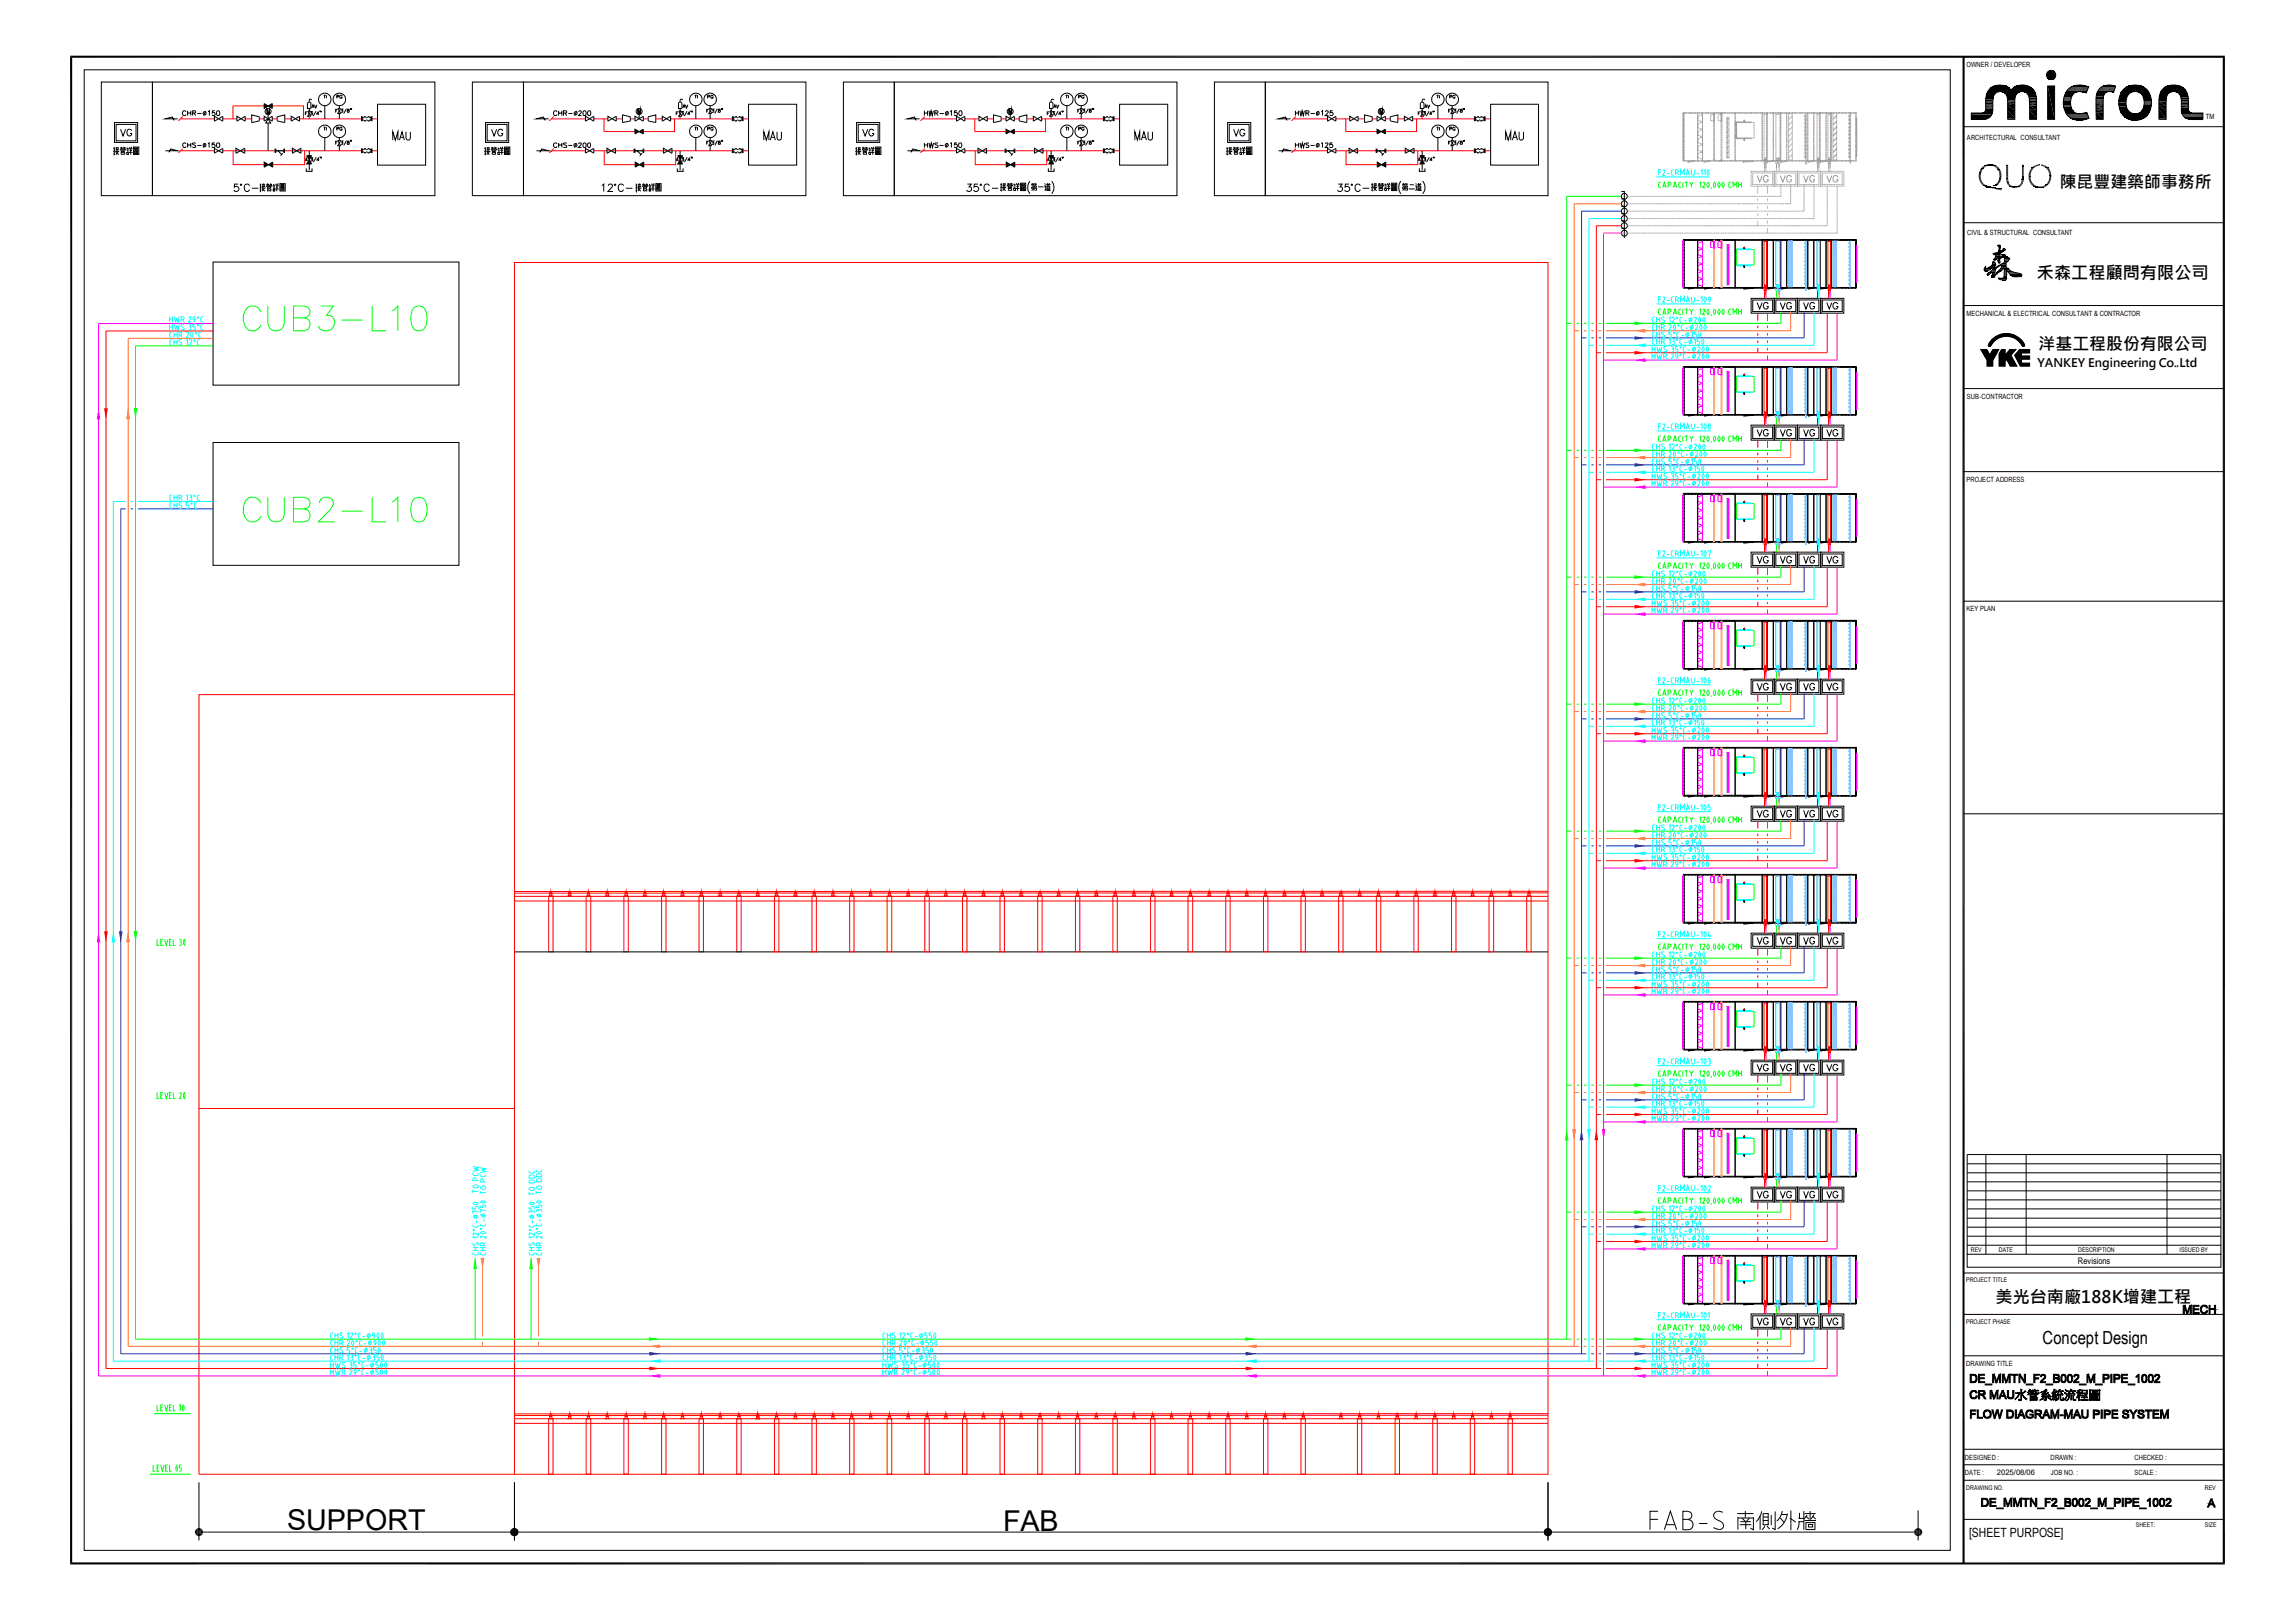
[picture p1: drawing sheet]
<svg xmlns="http://www.w3.org/2000/svg" width="420mm" height="297mm" viewBox="0 0 420 297" stroke-linecap="round" stroke-linejoin="round" font-family="sans-serif">
<defs><g id="words">
<g font-size="5.2">
<text x="52.5" y="280">SUPPORT</text>
<text x="183.6" y="280.1">FAB</text>
</g>
<text font-size="3.3" x="373.8" y="246">Concept Design</text>
<g font-size="3.1">
<text x="376.9" y="34.4">陳昆豐建築師事務所</text>
<text x="372.7" y="51.1">禾森工程顧問有限公司</text>
<text x="373.1" y="64">洋基工程股份有限公司</text>
<text x="365.2" y="238.4">美光台南廠188K增建工程</text>
</g>
<text font-size="2.3" x="360.3" y="281.3">[SHEET PURPOSE]</text>
<g font-size="2.2">
<text x="372.9" y="67.1">YANKEY Engineering Co. Ltd</text>
<text x="397.5" y="67.7">，</text>
</g>
<text font-size="1.7" x="380.3" y="231.3">Revisions</text>
<text font-size="1.4" x="365.4" y="269.9">2025/08/06</text>
<g font-size="1.3">
<text x="359.9" y="12.3">OWNER / DEVELOPER</text>
<text x="403.7" y="21.7">TM</text>
<text x="360" y="25.6">ARCHITECTURAL CONSULTANT</text>
<text x="360" y="43.1">CIVIL &amp; STRUCTURAL CONSULTANT</text>
<text x="359.9" y="57.8">MECHANICAL &amp; ELECTRICAL CONSULTANT &amp; CONTRACTOR</text>
<text x="359.9" y="73.1">SUB-CONTRACTOR</text>
<text x="359.9" y="88.3">PROJECT ADDRESS</text>
<text x="359.9" y="111.8">KEY PLAN</text>
<text x="359.8" y="249.9">DRAWING TITLE</text>
<text x="359.6" y="267.2">DESIGNED :</text>
<text x="359.6" y="270">DATE :</text>
<text x="375.3" y="267.2">DRAWN :</text>
<text x="375.3" y="270">JOB NO. :</text>
<text x="390.6" y="267.2">CHECKED :</text>
<text x="390.6" y="270">SCALE :</text>
</g>
<g font-size="1.2">
<text x="360.7" y="229.1">REV</text>
<text x="365.8" y="229.1">DATE</text>
<text x="380.3" y="229.1">DESCRIPTION</text>
<text x="398.9" y="229.1">ISSUED BY</text>
<text x="359.8" y="234.6">PROJECT TITLE</text>
<text x="359.8" y="242.2">PROJECT PHASE</text>
<text x="359.8" y="272.7">DRAWING NO.</text>
<text x="403.5" y="272.7">REV</text>
<text x="390.9" y="279.5">SHEET:</text>
<text x="403.5" y="279.5">SIZE</text>
</g>
</g></defs>
<g fill="none" stroke="#0f0" stroke-width=".18">
<path d="M47.8 57.1a1.56 1.56 0 0 0-1.6-1.2 1.56 1.56 0 0 0-1.5 1.2 2.59 2.59 0 0 0 1.1 3.4 1.63 1.63 0 0 0 2-1.1M49 56v3.2a1.51 1.51 0 0 0 1.5 1.3 1.51 1.51 0 0 0 1.5-1.3v-3.2M53.7 58.2h2l.6-.3a1.06 1.06 0 0 0 0-1.7l-.6-.2h-2v4.5h2a1.19 1.19 0 0 0 1.1-1.2 1.19 1.19 0 0 0-1.1-1.1M58.7 56h2.3l-1.3 1.7a1.4 1.4 0 0 1 1.6 1.3 1.4 1.4 0 0 1-1.4 1.5 1.28 1.28 0 0 1-1.6-.9M62.5 58.6h3.9M68.1 56v4.5h2.6M71.8 56.9l.4-.2 .6-.7v4.5M75.8 56.2a1.42 1.42 0 0 1 2.1 .7 3.8 3.8 0 0 1-.4 3.4 1.42 1.42 0 0 1-2.1-.7 3.8 3.8 0 0 1 .4-3.4zM286.7 59.2h.9M288.5 59.2h.5M289.9 59.2h.4M291.2 59.2h.5"/>
<path d="M292.6 59.2h.4M317.8 45.5v3.1zM317.8 45.7h3.2v2.8h-3.2M317.8 45.5h.1M325.1 53.3v1.3M325.9 57v2.2h-32M47.8 92.1a1.57 1.57 0 0 0-1.6-1.1 1.57 1.57 0 0 0-1.5 1.1 2.54 2.54 0 0 0 1.1 3.4 1.66 1.66 0 0 0 2-1.1M49 91v3.2a1.52 1.52 0 0 0 1.5 1.3 1.52 1.52 0 0 0 1.5-1.3v-3.2M53.7 93.1h2l.6-.2a1.03 1.03 0 0 0 0-1.7l-.6-.2h-2v4.5h2a1.19 1.19 0 0 0 1.1-1.2 1.19 1.19 0 0 0-1.1-1.2M58.5 92.1a1.1 1.1 0 0 1 .8-1.1h.9a1.09 1.09 0 0 1 .6 1.7l-.4 .6-2.1 2.2h3M62.5 93.5h3.9M68.1 91v4.5h2.6"/>
<path d="M71.8 91.9l.4-.3 .6-.6v4.5M75.8 91.2a1.44 1.44 0 0 1 2.1 .7 3.8 3.8 0 0 1-.4 3.4 1.44 1.44 0 0 1-2.1-.7 3.7 3.7 0 0 1 .4-3.4zM28.7 171.9v1.1h.4M29.4 172.4h.3M29.8 171.9h-.4v1.1h.4M30.1 171.9l.3 1.1 .3-1.1M31 172.4h.3M31.4 171.9h-.4v1.1h.4M31.7 171.9v1.1h.4M32.8 171.9l.3 .1-.1 .3M32.8 173h.2M32.9 172.4l.3 .2"/>
<path d="M33.2 172.8l-.2 .2M33.2 172.6v.2M33.7 172l-.1 .7 .1 .2h.1M33.7 171.9h.1M33.8 172v.9M28.7 199.9v1.1h.4M29.8 199.9h-.4v1.1h.4M30.1 199.9l.3 1.1 .3-1.1M31.4 199.9h-.4v1.1h.4M31.7 199.9v1.1h.4M33 199.9l-.1 .2M33 200l.1 .3"/>
<path d="M33.7 200h.1M29.4 200.4h.3M31 200.4h.3M33.2 200.3l-.4 .7h.4M33.7 200v.9M33.7 201h.1M33.8 200v.9M28.2 258.7h6.7M28.7 257.1v1.1h.4M29.4 257.6h.3M29.8 257.1h-.4v1.1h.4M30.1 257.1l.3 1.1 .3-1.1"/>
<path d="M31 257.6h.3M31.4 257.1h-.4v1.1h.4M31.7 257.1v1.1h.4M32.8 257.3l.2-.2v1.1M33.4 258.1v-.5l.1-.5 .1 .1 .1 .4-.1 .5M33.4 258.1h.2M27.4 269.8h7.5M28 268.1v1.1h.4M28.7 268.6h.3M29.1 268.1h-.4v1.1h.4M29.4 268.1l.3 1.1 .3-1.1M30.3 268.6h.3"/>
<path d="M30.7 268.1h-.4v1.1h.4M31 268.1v1.1h.4M32.3 268.2l-.1 .7 .1 .3 .1-.1M32.3 268.2h.1M32.4 268.2v.9M32.8 269.2h.2M33 268.6l.2 .2M33.2 269l-.2 .2M33.2 268.1h-.4v.5h.2M33.2 268.8v.2"/>
</g>
<g fill="none" stroke="#000" stroke-width=".18">
<path d="M39 48h45v22.5h-45zM308.1 52.6h31.6M308.1 44h31.6M308.2 52.5l-.1 .1M308.2 51.9l-.1 .2M308.2 51.3l-.1 .1M308.2 50.7l-.1 .1M308.2 50.1l-.1 .1M308.2 49.5l-.1 .1M308.2 48.9l-.1 .1M308.2 48.3l-.1 .1M308.2 47.7l-.1 .1"/>
<path d="M308.2 47.1l-.1 .1M308.2 46.5l-.1 .1M308.2 45.8l-.1 .2M308.2 45.2l-.1 .2M308.2 44.7l-.1 .1M308.2 44l-.1 .2M308.2 44v8.6M308.3 52.6l-.2 .1M308.5 43.8l-.1 .2M308.9 52.6l-.1 .1M308.9 52.7h1.1l-1.1 .2M309 52.7v.2"/>
<path d="M309.1 43.8l-.1 .2M309.5 52.6l-.1 .1M309.7 43.8l-.1 .2M310.1 52.6l-.1 .1M310.3 43.8l-.1 .2M310.7 52.6l-.1 .1M311 43.8l-.1 .2M311.3 52.6l-.1 .1M311.6 43.9l-.1 .1M311.7 43.8l.2 .2M311.9 52.7h1l-1 .2M311.9 52.7v.2"/>
<path d="M312 52.6l.1 .1M312.4 43.8l.1 .2M312.6 52.6l.1 .1M313.2 43.8l-.1 .2M313.3 52.6l-.1 .1M313.9 43.8l-.2 .2M313.9 52.6l-.1 .1M314.2 52.6v.1M314.8 43.8l-.1 .2M314.8 52.6l-.1 .1M315.1 52.7h-.7M315.1 43.8v.2"/>
<path d="M315.4 43.8l-.1 .2M315.7 52.6l-.1 .1M316 43.8l-.2 .2M316.3 52.6l-.1 .1M316.6 43.8l-.1 .2M316.9 52.6l-.1 .1M317.2 43.8l-.1 .2M317.5 43.8h5v8.9v-8.9h12.6M317.5 43.8v8.9h-4.8M317.5 43.8h-9.4v8.9h2.6v-8.9v8.9h.9v-8.9v8.9h1.1M317.5 43.8v8.9h5.9M317.5 52.6l-.1 .1"/>
<path d="M317.7 43.8l-.1 .2M318.1 52.6l-.1 .1M318.3 43.8l-.1 .2M318.7 52.6l-.1 .1M318.9 43.8l-.1 .2M319.1 48.6l.2 .1h-.2M319.1 52.7h1.9l-1.9 .2M319.1 45.5h.2h-.2M319.1 52.7v.2M319.1 45.5h.1M319.2 45.5v-.3h.1v.3M319.2 45.2v.3z"/>
<path d="M319.2 48.9v-.2v.2M319.3 52.6l-.1 .1M319.3 48.6v.3h-.1v-.2M319.5 43.8l-.1 .2M319.9 52.6l-.1 .1M320.1 43.8l-.1 .2M320.5 54.6h4.2v2.7h-4.2zM320.5 52.6l-.1 .1M320.8 54.9h3.6v2.1h-3.6zM320.8 43.8l-.2 .2M321.1 52.6l-.1 .1M321.4 43.8l-.2 .2"/>
<path d="M321.6 55.4l.4 1.1 .5-1.1M321.7 52.6l-.1 .1M321.9 43.8l-.1 .2M322.3 52.6l-.1 .1M322.5 43.9l-.1 .1M322.7 52.6l-.2 .1M322.7 43.8l-.1 .2M323.3 52.6l-.2 .1M323.3 43.8l-.1 .2M323.4 52.7h1.1v-8.9v8.9M323.4 43.8v8.9M323.5 52.7h1l-1 .2"/>
<path d="M323.5 52.7v.2M323.6 43.8l.1 .2M323.6 55.6a.52 .52 0 0 0-.8-.1 .52 .52 0 0 0 0 .8l.2 .2h.3l.3-.2v-.2h-.3M323.8 52.6l.1 .1M324.2 43.8l.1 .2M324.4 52.6l.1 .1M324.5 52.7h1.4M324.6 43.8l-.1 .1M324.7 54.6h4.2v2.7h-4.2zM325 54.9h3.6v2.1h-3.6zM325.2 43.8l-.2 .2M325.2 52.6l-.1 .1"/>
<path d="M325.8 55.4l.5 1.1 .4-1.1M325.8 43.8l-.1 .2M325.8 52.6l-.1 .1M325.9 52.7h1.1v-8.9v8.9h3.8M325.9 43.8v8.9M325.9 52.7h1l-.9 .2v-.2M326.1 43.8l.1 .2M326.3 52.6l.1 .1M326.6 43.8l.2 .2M326.9 52.6l.1 .1M327 52.6v.1M327.1 43.8l-.1 .1"/>
<path d="M327.6 52.6l-.1 .1M327.7 43.8l-.1 .2M327.8 55.6a.48 .48 0 0 0-.6-.2 .48 .48 0 0 0-.2 .7 .43 .43 0 0 0 .4 .5 .43 .43 0 0 0 .4-.5h-.3M328.2 52.6l-.1 .1M328.3 43.8l-.1 .2M328.8 52.6l-.1 .1M328.9 54.6h4.3v2.7h-4.3zM328.9 43.8l-.1 .2M329.2 54.9h3.7v2.1h-3.7zM329.4 52.6l-.1 .1M329.5 43.8l-.1 .2M330 52.6l-.1 .1"/>
<path d="M330.1 55.4l.4 1.1 .5-1.1M330.1 43.8l-.1 .2M330.7 52.6l-.2 .1M330.7 43.8l-.1 .2M330.8 52.7h1.1v-8.9v8.9M330.8 43.8v8.9M330.9 52.7h1l-1 .2M330.9 52.7v.2M331 43.8l.1 .2M331.2 52.6l.1 .1M331.6 43.8l.1 .2M331.8 52.6l.1 .1"/>
<path d="M331.9 52.7h1.2M332.1 55.6a.48 .48 0 0 0-.7-.2 .48 .48 0 0 0-.2 .7 .43 .43 0 0 0 .4 .5 .43 .43 0 0 0 .5-.5h-.3M332.4 43.8l-.2 .2M332.4 52.6l-.1 .1M333 43.8l-.1 .2M333 52.6l-.1 .1M333.1 52.7h1.1v-8.9v8.9M333.1 43.8v8.9M333.1 52.7h1l-.9 .2v-.2M333.2 54.6h4.2v2.7h-4.2zM333.2 43.8l.2 .2M333.5 52.6l.1 .1"/>
<path d="M333.5 54.9h3.6v2.1h-3.6zM333.8 43.8l.2 .2M334.1 52.6l.1 .1M334.2 52.7h.9M334.3 55.4l.5 1.1 .4-1.1M334.3 52.6l-.1 .1M334.4 43.8l-.1 .2M335 52.6l-.2 .1M335 43.8l-.1 .2M335.1 43.8v8.9h4.6v-8.9h-4.6v8.9M335.1 43.8v8.9M335.3 52.6l-.1 .1"/>
<path d="M335.6 43.8l-.2 .2M335.9 52.6l-.2 .1M336.2 43.8l-.2 .2M336.3 55.6a.56 .56 0 0 0-.9 .3 .56 .56 0 0 0 .7 .6l.2-.4h-.3M336.5 52.6l-.2 .1M336.8 43.8l-.2 .2M337.2 52.6l-.1 .1M337.4 43.8l-.1 .2M337.8 52.6l-.1 .1M338 43.8l-.1 .2M338.4 52.6l-.1 .1M338.6 43.8l-.1 .2"/>
<path d="M339 52.6l-.1 .1M339.2 43.8l-.1 .2M339.6 44v8.6l-.1 .1M339.7 43.9v.1M339.7 52.3l-.1 .1M339.7 51.7l-.1 .1M339.7 51.1l-.1 .2M339.7 50.5l-.1 .1M339.7 49.9l-.1 .1M339.7 49.3l-.1 .1M339.7 48.7l-.1 .1M339.7 48.1l-.1 .1"/>
<path d="M339.7 47.4l-.1 .2M339.7 46.9l-.1 .1M339.7 46.3l-.1 .1M339.7 45.7l-.1 .1M339.7 45l-.1 .2M339.7 44.4l-.1 .2M39 81h45v22.5h-45zM94.1 174.2h189.2M36.4 271.3v10.6M94.1 271.3v10.6M283.3 271.3v10.6M37.2 280.4h56.2"/>
<path d="M94.9 280.4h187.6"/>
</g>
<g fill="none" stroke="#f00" stroke-width=".18">
<path d="M94.1 48h189.2v221.8h-189.2zM317.5 47.1h.4M317.6 45.7v.6M317.6 47.9v.6M317.6 47.8v.7M317.7 45.7v.6M317.7 47.8v.7M317.8 45.7v.6M317.8 47.7v.8M319.2 45.2v.3M319.2 48.7v.3M321.7 57.3v1.4"/>
<path d="M321.7 59.6v.5M322.8 44.1v8h.5v-8M322.8 52.4v.8h.2v-.8M322.8 44.2h.5M322.9 52.1v.3M322.9 53.3v1.3M323 52.4v.1zM323 52.1v.3M323.1 52.4h.2zM323.1 52.1v1.1h.2v-.8M323.2 53.3v.7M323.3 52.1v.3"/>
<path d="M334.4 57.3v7.2h-40.5M334.5 44.1v8h.5v-8M334.5 44.2h.5M334.6 52.4h.1zM334.6 52.1v1.1h.1v-.8M334.6 53.3v1.3M334.7 52.1v.3M334.8 52.4h.1zM334.8 52.4v.8h.2v-.8M334.8 52.1v.3M334.9 53.3v.7M334.9 52.1v.3"/>
<path d="M292.1 64.5h.9M321.7 60.9v.5M321.7 62.3v.5M321.7 63.7v.8M94.1 127.1h-57.7v142.7h57.7M100.4 164h.8v10.2h-.8zM100.5 164h.7zM100.6 163.6v-.2h.4v.2M100.6 163.5h.4M100.6 163.9v.1M100.8 163.4v-.3v.3M100.8 163.5v-.1v.1"/>
<path d="M101 163.6h-.4v.3h.4M101 163.6v.4M103.9 164h.7zM104.1 163.6v-.2h.3v.2M104.1 163.6h.4v.3h-.4M104.1 163.5h.3M104.1 163.6v.4M104.2 163.4l.1-.3v.3M104.2 163.5v-.1l.1 .1M104.4 163.9v.1M107.3 164h.8v10.2h-.8zM107.3 164h.7z"/>
<path d="M107.5 163.9h.4M107.5 164v-.5h.4v.5M107.5 163.6h.4M107.7 163.5v-.1v.1M107.9 163.4h-.2v-.3l-.2 .4M107.9 163.4v.1M110.8 164h.7zM111 163.6v-.2h.3v.2M111 163.5h.3M111 163.9v.1M111.1 163.4v-.3l.1 .3M111.1 163.5v-.1l.1 .1"/>
<path d="M111.3 163.6h-.4v.3h.4M111.3 163.6v.4M114.2 164h.8v10.2h-.8zM114.2 164h.7zM114.4 163.6v-.2h.4v.2M114.4 163.6h.4v.3h-.4M114.4 163.5h.4M114.4 163.6v.4M114.6 163.4v-.3v.3M114.6 163.5v-.1v.1M114.8 163.9v.1M117.6 164h.8z"/>
<path d="M117.8 163.9h.4v-.4h-.4v.5M117.8 163.6h.4M117.9 163.5v-.1h.3v.1M118 163.4v-.3l.1 .3M118 163.5v-.1l.1 .1M118.2 163.9v.1M121.1 164h.8v10.2h-.8zM121.1 164h.7zM121.3 163.6v-.2h.4v.2M121.3 163.5h.4M121.3 163.9v.1M121.4 163.4l.1-.3v.3"/>
<path d="M121.5 163.5v-.1v.1M121.7 163.6h-.5v.3h.5M121.7 163.6v.4M124.5 164h.8zM124.7 163.6h.4v.3h-.4zM124.7 163.6v-.2h.4v.2M124.7 163.5h.4M124.7 163.9v.1M124.8 163.4l.1-.3 .1 .3M124.9 163.5v-.1v.1M125.1 163.9v.1M127.9 164h.8v10.2h-.8z"/>
<path d="M128 164h.7zM128.1 163.5h.5v.4h-.5M128.1 163.6h.5M128.1 163.6v.4M128.3 163.4l.1-.3v.3M128.3 163.5v-.1l.1 .1M128.5 163.5v-.1h-.4v.2M128.5 163.9v.1M131.4 164h.8zM131.6 163.6v-.2h.4v.2M131.6 163.5h.4M131.6 163.9v.1"/>
<path d="M131.7 163.4l.1-.3v.3M131.7 163.5l.1-.1v.1M132 163.6h-.4v.3h.4M132 163.6v.4M134.8 164h.8v10.2h-.8zM134.9 164h.7zM135 163.6h.5v.3h-.5zM135 163.6v-.2h.4v.2M135 163.5h.4M135 163.9v.1M135.2 163.4v-.3l.1 .3M135.2 163.5v-.1l.1 .1"/>
<path d="M135.4 163.9v.1M138.3 164h.7zM138.5 163.6v-.2h.4v.2M138.5 163.6h.4v.3h-.4M138.5 163.6v.4M138.5 163.5h.4M138.6 163.4l.1-.3v.3M138.6 163.5v-.1l.1 .1M138.9 163.9v.1M141.7 164h.8v10.2h-.8zM141.8 164h.7zM141.9 163.9h.4"/>
<path d="M141.9 163.5h.4M141.9 163.6h.4M141.9 163.5v.5M141.9 163.5v-.1h.4v.2M142.1 163.4v-.3l.1 .3M142.1 163.5v-.1l.1 .1M142.3 163.6v.4M145.2 164h.7zM145.3 163.6h.5v.3h-.5M145.3 163.6l.1 .4M145.4 163.6v-.2h.4v.2M145.4 163.5h.4"/>
<path d="M145.5 163.4v-.3l.1 .3M145.5 163.5v-.1l.1 .1M145.8 163.9v.1M148.6 164h.8v10.2h-.8zM148.6 164h.8zM148.8 163.6v-.2h.4v.2M148.8 163.6h.4v.3h-.4M148.8 163.5h.4M148.8 163.6v.4M149 163.4v-.3l.1 .3M149 163.5v-.1v.1M149.2 163.9v.1"/>
<path d="M152.1 164h.7zM152.2 163.6h.5M152.3 163.9v.1M152.4 163.4v-.3l.1 .3M152.4 163.5v-.1l.1 .1M152.6 163.4h-.3v.1M152.6 163.4v.1M152.7 163.9h-.5v-.4h.5v.5M155.5 164h.8v10.2h-.8zM155.5 164h.8zM155.7 163.6v-.2h.4v.2M155.7 163.5h.4"/>
<path d="M155.7 163.9v.1M155.8 163.4l.1-.3v.3M155.9 163.5v-.1v.1M156.1 163.6h-.4v.3h.4M156.1 163.6v.4M159 164h.7zM159.1 163.6v-.2h.4v.2M159.1 163.6h.5v.3h-.5M159.1 163.5h.4M159.1 163.6v.4M159.3 163.4v-.3l.1 .3M159.3 163.5v-.1v.1"/>
<path d="M159.5 163.9v.1M162.3 164h.9v10.2h-.9zM162.4 164h.8zM162.6 163.9h.4M162.6 164v-.5h.4v.5M162.6 163.6h.4M162.7 163.5v-.1l.1 .1M162.9 163.4h-.1v-.3l-.2 .4M162.9 163.4v.1M165.9 164h.7zM166 163.6v-.2h.4v.2M166 163.5h.4"/>
<path d="M166 163.9v.1M166.2 163.4v-.3v.3M166.2 163.5v-.1v.1M166.4 163.6h-.4v.3h.4M166.4 163.6v.4M169.2 164h.9v10.2h-.9zM169.3 164h.7zM169.5 163.6v-.2h.3v.2M169.5 163.6h.4v.3h-.4M169.5 163.5h.3M169.5 163.6v.4M169.6 163.4l.1-.3v.3"/>
<path d="M169.6 163.5v-.1l.1 .1M169.8 163.9v.1M172.7 164h.7zM172.9 163.9h.4v-.4h-.4v.5M172.9 163.6h.4M172.9 163.5v-.1h.4v.1M173.1 163.4v-.3v.3M173.1 163.5v-.1v.1M173.3 163.9v.1M176.1 164h.9v10.2h-.9zM176.2 164h.7zM176.4 163.6v-.2h.3v.2"/>
<path d="M176.4 163.5h.3M176.4 163.9v.1M176.5 163.4v-.3l.1 .3M176.5 163.5v-.1l.1 .1M176.7 163.6h-.4v.3h.4M176.7 163.6v.4M179.6 164h.7zM179.7 163.6h.5v.3h-.5zM179.8 163.6v-.2h.4v.2M179.8 163.5h.4M179.8 163.9v.1M179.9 163.4l.1-.3v.3"/>
<path d="M180 163.5v-.1v.1M180.2 163.9v.1M183 164h.8v10.2h-.8zM183 164h.8zM183.2 163.5h.4v.4h-.4M183.2 163.6h.4M183.2 163.6v.4M183.4 163.4v-.3l.1 .3M183.4 163.5v-.1l.1 .1M183.6 163.5v-.1h-.4v.2M183.6 163.9v.1M186.5 164h.7z"/>
<path d="M186.7 163.6v-.2h.4v.2M186.7 163.5h.4M186.7 163.9v.1M186.8 163.4l.1-.3v.3M186.9 163.5v-.1v.1M187.1 163.6h-.5v.3h.5M187.1 163.6v.4M189.9 164h.8v10.2h-.8zM189.9 164h.8zM190.1 163.6h.4v.3h-.4M190.1 163.6v.4M190.1 163.6v-.2h.4v.2"/>
<path d="M190.1 163.5h.4M190.2 163.4l.1-.3 .1 .3M190.3 163.5v-.1v.1M190.5 163.9v.1M193.4 164h.7zM193.5 163.5h.5v.4h-.5M193.5 163.6h.5M193.5 163.6v.4M193.7 163.4l.1-.3v.3M193.7 163.5v-.1l.1 .1M193.9 163.5v-.1h-.4v.2M193.9 163.9v.1"/>
<path d="M196.8 164h.8v10.2h-.8zM196.8 164h.8zM197 163.6h.4M197 163.5v-.1h.4v.2M197 163.9v.1M197.1 163.4l.1-.3v.3M197.1 163.5l.1-.1v.1M197.4 163.5h-.4v.4h.4M197.4 163.6v.4M200.3 164h.7zM200.4 163.6v-.2h.4v.2M200.4 163.5h.4"/>
<path d="M200.4 163.9v.1M200.6 163.4v-.3l.1 .3M200.6 163.5v-.1l.1 .1M200.9 163.6h-.5v.3h.5M200.9 163.6l-.1 .4M203.7 164h.8v10.2h-.8zM203.7 164h.7zM203.9 163.6v-.2h.4v.2M203.9 163.9h.4M203.9 163.5h.4M203.9 163.6h.4M203.9 163.6v.4"/>
<path d="M204 163.4l.1-.3v.3M204 163.5v-.1l.1 .1M204.3 163.6v.4M207.2 164h.7zM207.3 163.6h.4M207.3 163.9v.1M207.5 163.4v-.3l.1 .3M207.5 163.5v-.1l.1 .1M207.7 163.4h-.4v.1M207.7 163.4v.1M207.7 163.9h-.4v-.4h.4v.5M210.6 164h.8v10.2h-.8z"/>
<path d="M210.6 164h.7zM210.8 163.6v-.2h.4v.2M210.8 163.5h.4M210.8 163.9v.1M210.9 163.4v-.3l.1 .3M210.9 163.5v-.1l.1 .1M211.2 163.6h-.5v.3h.5M211.2 163.6v.4M214 164h.8zM214.2 163.6v-.2h.4v.2M214.2 163.6h.4v.3h-.4M214.2 163.5h.4"/>
<path d="M214.2 163.6v.4M214.4 163.4v-.3l.1 .3M214.4 163.5v-.1v.1M214.6 163.9v.1M217.4 164h.9v10.2h-.9zM217.5 164h.7zM217.6 163.9h.5M217.6 164v-.5h.5v.5M217.6 163.6h.5M217.8 163.5v-.1l.1 .1M218 163.4h-.1l-.1-.3-.1 .4M218 163.4v.1"/>
<path d="M220.9 164h.8zM221.1 163.6v-.2h.4v.2M221.1 163.5h.4M221.1 163.9v.1M221.2 163.4l.1-.3v.3M221.3 163.5v-.1v.1M221.5 163.6h-.4v.3h.4M221.5 163.6v.4M224.3 164h.8v10.2h-.8zM224.4 164h.7zM224.5 163.6v-.2h.4v.2M224.5 163.6h.5v.3h-.5"/>
<path d="M224.5 163.5h.4M224.5 163.6v.4M224.7 163.4v-.3l.1 .3M224.7 163.5v-.1v.1M224.9 163.9v.1M227.8 164h.7zM228 163.9h.4M228 164v-.5h.4v.5M228 163.6h.4M228.1 163.5v-.1l.1 .1M228.3 163.4h-.1v-.3l-.2 .4M228.3 163.4v.1"/>
<path d="M231.2 164h.8v10.2h-.8zM231.3 164h.7zM231.4 163.6v-.2h.4v.2M231.4 163.5h.4M231.4 163.9v.1M231.6 163.4v-.3v.3M231.6 163.5v-.1v.1M231.8 163.6h-.4v.3h.4M231.8 163.6v.4M234.7 164h.7zM234.8 163.6h.5v.3h-.5M234.8 163.6l.1 .4"/>
<path d="M234.9 163.6v-.2h.3v.2M234.9 163.5h.3M235 163.4l.1-.3v.3M235 163.5v-.1l.1 .1M235.2 163.9v.1M238.1 164h.8v10.2h-.8zM238.1 164h.7zM238.3 163.5h.4v.4h-.4M238.3 163.6h.4M238.3 163.6v.4M238.5 163.4v-.3v.3M238.5 163.5v-.1v.1"/>
<path d="M238.7 163.5v-.1h-.4v.2M238.7 163.9v.1M241.6 164h.7zM241.8 163.6v-.2h.3v.2M241.8 163.5h.3M241.8 163.9v.1M241.9 163.4v-.3l.1 .3M241.9 163.5v-.1l.1 .1M242.1 163.6h-.4v.3h.4M242.1 163.6v.4M245 164h.8v10.2h-.8zM245 164h.7z"/>
<path d="M245.2 163.6h.4v.3h-.4zM245.2 163.6v-.2h.4v.2M245.2 163.5h.4M245.2 163.9v.1M245.3 163.4l.1-.3v.3M245.4 163.5v-.1v.1M245.6 163.9v.1M248.5 164h.7zM248.6 163.9h.4M248.6 163.5h.4M248.6 163.6h.4M248.6 163.6v.4"/>
<path d="M248.8 163.4v-.3l.1 .3M248.8 163.5v-.1l.1 .1M249 163.5v-.1h-.4v.2M249 163.5v.5M251.9 164h.8v10.2h-.8zM251.9 164h.7zM252.1 163.6h.4M252.1 163.5v-.1h.4v.2M252.1 163.9v.1M252.2 163.4l.1-.3v.3M252.2 163.5l.1-.1v.1M252.5 163.5h-.4v.4h.4"/>
<path d="M252.5 163.6v.4M255.4 164h.7zM255.5 163.6h.4v.3h-.4zM255.5 163.6v-.2h.4v.2M255.5 163.5h.4M255.5 163.9v.1M255.7 163.4v-.3l.1 .3M255.7 163.5v-.1v.1M255.9 163.9v.1M258.7 164h.8v10.2h-.8zM258.8 164h.7zM259 163.6v-.2h.3v.2"/>
<path d="M259 163.6h.4v.3h-.4M259 163.5h.3M259 163.6v.4M259.1 163.4l.1-.3v.3M259.1 163.5v-.1l.1 .1M259.3 163.9v.1M262.3 164h.7zM262.4 163.6h.4M262.4 163.5v-.1h.4v.2M262.4 163.9v.1M262.6 163.4v-.3v.3M262.6 163.5v-.1v.1"/>
<path d="M262.8 163.5h-.4v.4h.4M262.8 163.6v.4M265.6 164h.8v10.2h-.8zM265.7 164h.7zM265.8 163.6h.5v.3h-.5zM265.9 163.6v-.2h.3v.2M265.9 163.5h.3M265.9 163.9v.1M266 163.4v-.3l.1 .3M266 163.5v-.1l.1 .1M266.2 163.9v.1M269.1 164h.7z"/>
<path d="M269.3 163.6v-.2h.4v.2M269.3 163.6h.4v.3h-.4M269.3 163.5h.4M269.3 163.6v.4M269.5 163.4v-.3v.3M269.5 163.5v-.1v.1M269.7 163.9v.1M272.5 164h.8v10.2h-.8zM272.6 164h.7zM272.7 163.9h.4M272.7 164v-.5h.4v.5M272.7 163.6h.4"/>
<path d="M272.9 163.5v-.1l.1 .1M273.1 163.4h-.1l-.1-.3-.1 .4M273.1 163.4v.1M276 164h.7zM276.2 163.6v-.2h.4v.2M276.2 163.5h.4M276.2 163.9v.1M276.3 163.4l.1-.3v.3M276.4 163.5v-.1v.1M276.6 163.6h-.5v.3h.5M276.6 163.6v.4M279.4 164h.8v10.2h-.8z"/>
<path d="M279.4 164h.8zM279.6 163.6v-.2h.4v.2M279.6 163.6h.4v.3h-.4M279.6 163.5h.4M279.6 163.6v.4M279.8 163.4v-.3l.1 .3M279.8 163.5v-.1v.1M280 163.9v.1M283.3 164h-189.2v.9h189.2M283.3 163.1h-189.2M283.3 163.4h-189.2M36.4 202.9h57.7"/>
<path d="M100.4 259.6h.8v10.2h-.8zM100.5 259.6h.7zM100.6 259.5v.1M100.6 259.1h.4M100.7 259l-.1 .2M100.8 259v-.3v.3M100.8 259.1v-.2v.2M101 259v.2M101 259.2v.4M101 259.2h-.4v.3h.4M103.9 259.6h.7zM104.1 259.2h.4v.3h-.4"/>
<path d="M104.1 259.2v.4M104.1 259.1h.3M104.1 259v.2M104.2 259l.1-.3v.3M104.2 259.1v-.2l.1 .2M104.4 259v.2M104.4 259.5v.1M107.3 259.6h.8v10.2h-.8zM107.3 259.6h.7zM107.5 259.6v-.5h.4v.5M107.5 259.5h.4M107.5 259.2h.4"/>
<path d="M107.5 259v.1M107.7 259v-.3v.3M107.7 259.1v-.2v.2M107.9 258.9v.2M110.8 259.6h.7zM111 259.5v.1M111 259.1h.3M111 259v.2M111.1 259v-.3l.1 .3M111.1 259.1v-.2l.1 .2M111.3 259v.2M111.3 259.2v.4"/>
<path d="M111.3 259.2h-.4v.3h.4M114.2 259.6h.8v10.2h-.8zM114.2 259.6h.7zM114.4 259.2h.4v.3h-.4M114.4 259.2v.4M114.4 259.1h.4M114.4 259v.2M114.6 259v-.3v.3M114.6 259.1v-.2v.2M114.7 259l.1 .2M114.8 259.5v.1M117.6 259.6h.8z"/>
<path d="M117.8 259.5h.4v-.4h-.4v.5M117.8 259.2h.4M117.9 259v.1M118 259v-.3l.1 .3M118 259.1v-.2l.1 .2M118.2 259v.1M118.2 259.5v.1M121.1 259.6h.8v10.2h-.8zM121.1 259.6h.7zM121.3 259.5v.1M121.3 259.1h.4M121.3 259v.2"/>
<path d="M121.4 259l.1-.3v.3M121.5 259.1v-.2v.2M121.6 259l.1 .2M121.7 259.2v.4M121.7 259.2h-.5v.3h.5M124.5 259.6h.8zM124.7 259.2h.4v.3h-.4zM124.7 259.5v.1M124.7 259.1h.4M124.8 259l-.1 .2M124.8 259l.1-.3 .1 .3M124.9 259.1v-.2v.2"/>
<path d="M125.1 259v.2M125.1 259.5v.1M127.9 259.6h.8v10.2h-.8zM128 259.6h.7zM128.1 259.1h.5v.4h-.5M128.1 259.2v.4M128.1 259.2h.5M128.2 259l-.1 .2M128.3 259l.1-.3v.3M128.3 259.1v-.2l.1 .2M128.5 259v.1M128.5 259.5v.1"/>
<path d="M131.4 259.6h.8zM131.6 259.5v.1M131.6 259.1h.4M131.7 259l-.1 .2M131.7 259l.1-.3v.3M131.7 259.1l.1-.2v.2M132 259v.2M132 259.2v.4M132 259.2h-.4v.3h.4M134.8 259.6h.8v10.2h-.8zM134.9 259.6h.7zM135 259.2h.5v.3h-.5z"/>
<path d="M135 259.5v.1M135 259.1h.4M135.1 259l-.1 .2M135.2 259v-.3l.1 .3M135.2 259.1v-.2l.1 .2M135.4 259v.2M135.4 259.5v.1M138.3 259.6h.7zM138.5 259.2h.4v.3h-.4M138.5 259.2v.4M138.5 259.1h.4M138.5 259v.2"/>
<path d="M138.6 259l.1-.3v.3M138.6 259.1v-.2l.1 .2M138.8 259l.1 .2M138.9 259.5v.1M141.7 259.6h.8v10.2h-.8zM141.8 259.6h.7zM141.9 259.5h.4M141.9 259.1h.4M141.9 259.2h.4M141.9 259.1v.5M142 259l-.1 .1M142.1 259v-.3l.1 .3"/>
<path d="M142.1 259.1v-.2l.1 .2M142.3 259v.2M142.3 259.2v.4M145.2 259.6h.7zM145.3 259.2h.5v.3h-.5M145.3 259.2l.1 .4M145.4 259.1h.4M145.4 259v.2M145.5 259v-.3l.1 .3M145.5 259.1v-.2l.1 .2M145.7 259l.1 .2M145.8 259.5v.1"/>
<path d="M148.6 259.6h.8v10.2h-.8zM148.6 259.6h.8zM148.8 259.2h.4v.3h-.4M148.8 259.1h.4M148.8 259.2v.4M148.8 259v.2M149 259v-.3l.1 .3M149 259.1v-.2v.2M149.1 259l.1 .2M149.2 259.5v.1M152.1 259.6h.7zM152.2 259.2h.5"/>
<path d="M152.3 259.5v.1M152.3 259v.1M152.4 259v-.3l.1 .3M152.4 259.1v-.2l.1 .2M152.6 258.9v.2M152.7 259.5h-.5v-.4h.5v.5M155.5 259.6h.8v10.2h-.8zM155.5 259.6h.8zM155.7 259.1h.4M155.7 259.5v.1M155.7 259v.2M155.8 259l.1-.3v.3"/>
<path d="M155.9 259.1v-.2v.2M156 259l.1 .2M156.1 259.2h-.4v.3h.4M156.1 259.2v.4M159 259.6h.7zM159.1 259.2h.5v.3h-.5M159.1 259.1h.4M159.1 259.2v.4M159.2 259l-.1 .2M159.3 259v-.3l.1 .3M159.3 259.1v-.2v.2M159.5 259v.2"/>
<path d="M159.5 259.5v.1M162.3 259.6h.9v10.2h-.9zM162.4 259.6h.8zM162.6 259.5h.4M162.6 259.6v-.5h.4v.5M162.6 259.2h.4M162.6 259v.1M162.7 259l.1-.3v.3M162.7 259.1v-.2l.1 .2M162.9 258.9v.2M165.9 259.6h.7zM166 259.1h.4"/>
<path d="M166 259.5v.1M166.1 259l-.1 .2M166.2 259v-.3v.3M166.2 259.1v-.2v.2M166.4 259v.2M166.4 259.2h-.4v.3h.4M166.4 259.2v.4M169.2 259.6h.9v10.2h-.9zM169.3 259.6h.7zM169.5 259.2h.4v.3h-.4M169.5 259.1h.3M169.5 259.2v.4"/>
<path d="M169.5 259v.2M169.6 259l.1-.3v.3M169.6 259.1v-.2l.1 .2M169.8 259v.2M169.8 259.5v.1M172.7 259.6h.7zM172.9 259.5h.4v-.4h-.4v.5M172.9 259.2h.4M172.9 259v.1M173.1 259v-.3v.3M173.1 259.1v-.2v.2M173.2 259l.1 .1"/>
<path d="M173.3 259.5v.1M176.1 259.6h.9v10.2h-.9zM176.2 259.6h.7zM176.4 259.1h.3M176.4 259.5v.1M176.4 259v.2M176.5 259v-.3l.1 .3M176.5 259.1v-.2l.1 .2M176.7 259v.2M176.7 259.2h-.4v.3h.4M176.7 259.2v.4M179.6 259.6h.7z"/>
<path d="M179.7 259.2h.5v.3h-.5zM179.8 259.1h.4M179.8 259.5v.1M179.8 259v.2M179.9 259l.1-.3v.3M180 259.1v-.2v.2M180.1 259l.1 .2M180.2 259.5v.1M183 259.6h.8v10.2h-.8zM183 259.6h.8zM183.2 259.1h.4v.4h-.4M183.2 259.2h.4"/>
<path d="M183.2 259.2v.4M183.3 259l-.1 .2M183.4 259v-.3l.1 .3M183.4 259.1v-.2l.1 .2M183.6 259v.1M183.6 259.5v.1M186.5 259.6h.7zM186.7 259.1h.4M186.7 259.5v.1M186.7 259v.2M186.8 259l.1-.3v.3M186.9 259.1v-.2v.2"/>
<path d="M187 259l.1 .2M187.1 259.2h-.5v.3h.5M187.1 259.2v.4M189.9 259.6h.8v10.2h-.8zM189.9 259.6h.8zM190.1 259.2h.4v.3h-.4M190.1 259.2v.4M190.1 259.1h.4M190.2 259l-.1 .2M190.2 259l.1-.3 .1 .3M190.3 259.1v-.2v.2M190.5 259v.2"/>
<path d="M190.5 259.5v.1M193.4 259.6h.7zM193.5 259.1h.5v.4h-.5M193.5 259.2h.5M193.5 259.2v.4M193.6 259l-.1 .2M193.7 259l.1-.3v.3M193.7 259.1v-.2l.1 .2M193.9 259v.1M193.9 259.5v.1M196.8 259.6h.8v10.2h-.8zM196.8 259.6h.8z"/>
<path d="M197 259.2h.4M197 259.5v.1M197.1 259l-.1 .1M197.1 259l.1-.3v.3M197.1 259.1l.1-.2v.2M197.4 259v.2M197.4 259.1h-.4v.4h.4M197.4 259.2v.4M200.3 259.6h.7zM200.4 259.1h.4M200.4 259.5v.1M200.5 259l-.1 .2"/>
<path d="M200.6 259v-.3l.1 .3M200.6 259.1v-.2l.1 .2M200.8 259v.2M200.9 259.2h-.5v.3h.5M200.9 259.2l-.1 .4M203.7 259.6h.8v10.2h-.8zM203.7 259.6h.7zM203.9 259.5h.4M203.9 259.1h.4M203.9 259.2h.4M203.9 259.2v.4M203.9 259v.2"/>
<path d="M204 259l.1-.3v.3M204 259.1v-.2l.1 .2M204.2 259l.1 .2M204.3 259.2v.4M207.2 259.6h.7zM207.3 259.2h.4M207.3 259.5v.1M207.4 259l-.1 .1M207.5 259v-.3l.1 .3M207.5 259.1v-.2l.1 .2M207.7 258.9v.2M207.7 259.5h-.4v-.4h.4v.5"/>
<path d="M210.6 259.6h.8v10.2h-.8zM210.6 259.6h.7zM210.8 259.1h.4M210.8 259.5v.1M210.8 259v.2M210.9 259v-.3l.1 .3M210.9 259.1v-.2l.1 .2M211.1 259l.1 .2M211.2 259.2h-.5v.3h.5M211.2 259.2v.4M214 259.6h.8zM214.2 259.2h.4v.3h-.4"/>
<path d="M214.2 259.1h.4M214.2 259.2v.4M214.2 259v.2M214.4 259v-.3l.1 .3M214.4 259.1v-.2v.2M214.5 259l.1 .2M214.6 259.5v.1M217.4 259.6h.9v10.2h-.9zM217.5 259.6h.7zM217.6 259.5h.5M217.6 259.6v-.5h.5v.5M217.6 259.2h.5"/>
<path d="M217.7 259v.1M217.8 259v-.3l.1 .3M217.8 259.1v-.2l.1 .2M218 258.9v.2M220.9 259.6h.8zM221.1 259.1h.4M221.1 259.5v.1M221.1 259v.2M221.2 259l.1-.3v.3M221.3 259.1v-.2v.2M221.4 259l.1 .2M221.5 259.2h-.4v.3h.4"/>
<path d="M221.5 259.2v.4M224.3 259.6h.8v10.2h-.8zM224.4 259.6h.7zM224.5 259.2h.5v.3h-.5M224.5 259.1h.4M224.5 259.2v.4M224.6 259l-.1 .2M224.7 259v-.3l.1 .3M224.7 259.1v-.2v.2M224.9 259v.2M224.9 259.5v.1M227.8 259.6h.7z"/>
<path d="M228 259.5h.4M228 259.6v-.5h.4v.5M228 259.2h.4M228 259v.1M228.1 259l.1-.3v.3M228.1 259.1v-.2l.1 .2M228.3 258.9v.2M231.2 259.6h.8v10.2h-.8zM231.3 259.6h.7zM231.4 259.1h.4M231.4 259.5v.1M231.5 259l-.1 .2"/>
<path d="M231.6 259v-.3v.3M231.6 259.1v-.2v.2M231.8 259v.2M231.8 259.2h-.4v.3h.4M231.8 259.2v.4M234.7 259.6h.7zM234.8 259.2h.5v.3h-.5M234.8 259.2l.1 .4M234.9 259.1h.3M234.9 259v.2M235 259l.1-.3v.3M235 259.1v-.2l.1 .2"/>
<path d="M235.2 259v.2M235.2 259.5v.1M238.1 259.6h.8v10.2h-.8zM238.1 259.6h.7zM238.3 259.1h.4v.4h-.4M238.3 259.2h.4M238.3 259.2v.4M238.3 259v.2M238.5 259v-.3v.3M238.5 259.1v-.2v.2M238.6 259l.1 .1M238.7 259.5v.1"/>
<path d="M245 259.6h.7zM245.2 259.2h.4v.3h-.4zM245.2 259.1h.4M245.2 259.5v.1M245.2 259v.2M245.3 259l.1-.3v.3M245.4 259.1v-.2v.2M245.5 259l.1 .2M245.6 259.5v.1M248.4 259.6h.8v10.2h-.8zM248.5 259.6h.7zM248.6 259.5h.4"/>
<path d="M248.6 259.1h.4M248.6 259.2h.4M248.6 259.2v.4M248.7 259l-.1 .2M248.8 259v-.3l.1 .3M248.8 259.1v-.2l.1 .2M249 259v.1M249 259.1v.5M251.9 259.6h.7zM252.1 259.2h.4M252.1 259.5v.1M252.1 259v.1"/>
<path d="M252.2 259l.1-.3v.3M252.2 259.1l.1-.2v.2M252.4 259l.1 .2M252.5 259.1h-.4v.4h.4M252.5 259.2v.4M255.3 259.6h.8v10.2h-.8zM255.4 259.6h.7zM255.5 259.2h.4v.3h-.4zM255.5 259.1h.4M255.5 259.5v.1M255.6 259l-.1 .2M255.7 259v-.3l.1 .3"/>
<path d="M255.7 259.1v-.2v.2M255.9 259v.2M255.9 259.5v.1M258.8 259.6h.7zM259 259.2h.4v.3h-.4M259 259.1h.3M259 259.2v.4M259 259v.2M259.1 259l.1-.3v.3M259.1 259.1v-.2l.1 .2M259.3 259v.2M259.3 259.5v.1"/>
<path d="M262.2 259.6h.8v10.2h-.8zM262.3 259.6h.7zM262.4 259.2h.4M262.4 259.5v.1M262.5 259l-.1 .1M262.6 259v-.3v.3M262.6 259.1v-.2v.2M262.8 259v.2M262.8 259.1h-.4v.4h.4M262.8 259.2v.4M265.7 259.6h.7zM265.8 259.2h.5v.3h-.5z"/>
<path d="M265.9 259.1h.3M265.9 259.5v.1M265.9 259v.2M266 259v-.3l.1 .3M266 259.1v-.2l.1 .2M266.2 259v.2M266.2 259.5v.1M269.1 259.6h.8v10.2h-.8zM269.1 259.6h.7zM269.3 259.2h.4v.3h-.4M269.3 259.1h.4M269.3 259.2v.4"/>
<path d="M269.3 259v.2M269.5 259v-.3v.3M269.5 259.1v-.2v.2M269.6 259l.1 .2M269.7 259.5v.1M272.6 259.6h.7zM272.7 259.5h.4M272.7 259.6v-.5h.4v.5M272.7 259.2h.4M272.8 259v.1M272.9 259v-.3l.1 .3M272.9 259.1v-.2l.1 .2"/>
<path d="M273.1 258.9v.2M276 259.6h.8v10.2h-.8zM276 259.6h.7zM276.2 259.1h.4M276.2 259.5v.1M276.2 259v.2M276.3 259l.1-.3v.3M276.4 259.1v-.2v.2M276.5 259l.1 .2M276.6 259.2h-.5v.3h.5M276.6 259.2v.4M283.3 259.6h-189.2v.9h189.2"/>
<path d="M283.3 258.7h-189.2M283.3 259h-189.2"/>
</g>
<g fill="#000">
<path d="M35.9 279.9l.5 .5-.7-.3zM35.9 279.9l.2-.2 .3 .7zM36.1 279.7l.3-.1v.8zM36.4 279.6l.3 .1-.3 .7zM36.7 279.7l.3 .2-.6 .5zM93.6 279.9l.5 .5-.7-.3zM93.6 279.9l.3-.2 .2 .7zM93.9 279.7l.2-.1v.8zM94.1 279.6l.3 .1-.3 .7zM94.4 279.7l.3 .2-.6 .5zM282.7 279.9l.6 .5-.7-.3zM282.7 279.9l.3-.2 .3 .7z"/>
<path d="M283 279.7l.3-.1v.8zM283.3 279.6l.2 .1-.2 .7zM283.5 279.7l.3 .2-.5 .5zM35.6 280.4h.8l-.7 .3zM35.7 280.7l.7-.3-.5 .5zM35.7 280.1l.7 .3h-.8zM36.4 280.4l-.3 .6-.2-.1zM36.4 280.4v.7l-.3-.1zM36.4 280.4l.3 .6-.3 .1zM36.4 280.4l.6 .5-.3 .1zM36.4 280.4l.7 .3-.1 .2zM36.4 280.4h.8l-.1 .3z"/>
<path d="M36.4 280.4l.6-.5 .1 .2zM36.4 280.4l.7-.3 .1 .3zM93.4 280.4h.7l-.7 .3zM93.4 280.7l.7-.3-.5 .5zM93.4 280.1l.7 .3h-.7zM94.1 280.4l-.2 .6-.3-.1zM94.1 280.4v.7l-.2-.1zM94.1 280.4l.3 .6-.3 .1zM94.1 280.4l.6 .5-.3 .1zM94.1 280.4l.7 .3-.1 .2zM94.1 280.4h.8l-.1 .3zM94.1 280.4l.6-.5 .1 .2z"/>
<path d="M94.1 280.4l.7-.3 .1 .3zM282.5 280.4h.8l-.7 .3zM282.6 280.1l.7 .3h-.8zM282.6 280.7l.7-.3-.6 .5zM282.7 280.9l.6-.5-.3 .6zM283.3 280.4v.7l-.3-.1zM283.3 280.4l.2 .6-.2 .1zM283.3 280.4l.5 .5-.3 .1zM283.3 280.4l.7 .3-.2 .2zM283.8 279.9l.2 .2-.7 .3zM283.3 280.4h.7v.3zM283.3 280.4l.7-.3v.3z"/>
</g>
<g fill="none" stroke="#00bfff" stroke-width=".18">
<path d="M325 44.1v8h.8v-8M325 52.4v.8h.3v-.8M325.1 52.1v.2M325.1 53.3v.7M325.2 52.1v.2M325.4 52.4v.8h.4v-.8M325.5 52.1v.2M325.6 53.3v.7M325.7 52.1v.2M332.5 52.4h.2zM332.5 44.1v8h.5v-8M332.5 52.4v.8h.2v-.8v.8h.3v-.8"/>
<path d="M332.6 52.1v.3M332.6 53.3v.7M332.7 52.1v.3M332.8 52.4h.2zM332.8 52.1v.3M332.9 53.3v.7M332.9 52.1v.3"/>
<circle cx="325.2" cy="52.4" r=".12"/>
<circle cx="325.6" cy="52.4" r=".12"/>
</g>
<g fill="none" stroke="#7fbfff" stroke-width=".18">
<path d="M325 44.2h.8M327.3 44.1h.7v8.4h-.7zM327.4 44.1h-.1M327.7 44.1l-.4 .3M328 44.1l-.7 .6M328 51.7l-.3 .4h-.2l-.2 .3M328 52l-.5 .5M328 52.3l-.2 .2M328 51.4l-.7 .7M328 51.1l-.7 .7M328 50.8l-.7 .8M328 50.5l-.3 .5h-.2l-.2 .3"/>
<path d="M328 50.3l-.7 .7M328 50l-.7 .7M328 49.7l-.7 .7M328 49.4l-.3 .5h-.2l-.2 .2M328 49.1l-.7 .8M328 48.8l-.7 .8M328 48.5l-.7 .8M328 48.2l-.3 .5h-.2l-.2 .3M328 48l-.7 .7M328 47.7l-.7 .7M328 47.4l-.7 .7M328 47.1l-.3 .5h-.2l-.2 .2"/>
<path d="M328 46.9l-.7 .7M328 46.6l-.7 .7M328 46.3l-.7 .7M328 46l-.3 .4h-.2l-.2 .3M328 45.7l-.7 .7M328 45.4l-.7 .7M328 45.1l-.7 .7M328 44.8l-.3 .5h-.2l-.2 .2M328 44.6l-.7 .7M328 44.3l-.7 .7M330.1 45.8h.4l-.3 .3M330.1 45.2h.4l-.3 .2"/>
<path d="M330.1 44.5h.4l-.3 .2M330.2 51.7l.3 .2h-.4M330.2 51l.3 .3h-.4M330.2 50.3l.3 .3h-.4M330.2 49.6l.3 .3h-.4M330.2 49l.3 .2h-.4M330.2 48.3l.3 .2h-.4M330.2 47.6l.3 .3h-.4M330.2 46.9l.3 .3h-.4M330.2 46.3l.3 .2h-.4M330.2 45.6l.3 .2M330.2 44.9l.3 .3"/>
<path d="M330.2 44.3l.3 .2M330.3 53.2h.4M330.5 53.2v-9.1v9.1M330.5 51.9l-.3 .3M330.5 51.3l-.3 .2M330.5 50.6l-.3 .2M330.5 49.9l-.3 .2M330.5 49.2l-.3 .2M330.5 48.5l-.3 .3M330.5 47.9l-.3 .2M330.5 47.2l-.3 .2M330.5 46.5l-.3 .3"/>
<path d="M332.5 44.2h.5M335.4 44.1v8.4h.7v-8.4M335.5 44.1h-.1M335.8 44.1l-.4 .3M336.1 44.1l-.7 .6M336.1 51.7l-.7 .7M336.1 52l-.5 .5M336.1 52.3l-.2 .2M336.1 51.4l-.7 .7M336.1 51.1l-.7 .7M336.1 50.8l-.7 .8M336.1 50.5l-.7 .8"/>
<path d="M336.1 50.3l-.7 .7M336.1 50l-.7 .7M336.1 49.7l-.7 .7M336.1 49.4l-.7 .7M336.1 49.1l-.7 .8M336.1 48.8l-.7 .8M336.1 48.5l-.7 .8M336.1 48.2l-.7 .8M336.1 48l-.7 .7M336.1 47.7l-.7 .7M336.1 47.4l-.7 .7M336.1 47.1l-.7 .7"/>
<path d="M336.1 46.9l-.7 .7M336.1 46.6l-.7 .7M336.1 46.3l-.7 .7M336.1 46l-.7 .7M336.1 45.7l-.7 .7M336.1 45.4l-.7 .7M336.1 45.1l-.7 .7M336.1 44.8l-.7 .7M336.1 44.6l-.7 .7M336.1 44.3l-.7 .7M338.2 45.8h.3l-.2 .3M338.2 45.2h.3l-.2 .2"/>
<path d="M338.2 44.5h.3l-.2 .2M338.3 51.7l.2 .2h-.3M338.3 51l.2 .3h-.3M338.3 50.3l.2 .3h-.3M338.3 49.6l.2 .3h-.3M338.3 49l.2 .2h-.3M338.3 48.3l.2 .2h-.3M338.3 47.6l.2 .3h-.3M338.3 46.9l.2 .3h-.3M338.3 46.3l.2 .2h-.3M338.3 45.6l.2 .2M338.3 44.9l.3 .3"/>
<path d="M338.3 44.3l.3 .2M338.5 52.6v-8.5h.2v8.5M338.5 51.9l-.2 .3M338.5 51.3l-.2 .2M338.5 50.6l-.2 .2M338.5 49.9l-.2 .2M338.5 49.2l-.2 .2M338.5 48.5l-.2 .3M338.5 47.9l-.2 .2M338.5 47.2l-.2 .2M338.5 46.5l-.2 .3"/>
</g>
<path d="M317.5 45.6v2.9M317.6 45.6v.1M317.6 48.5h.1M317.7 45.6v.1M317.7 48.5h.1M317.8 45.6v.1M317.8 48.5h.1M317.8 45.7v2.8" fill="none" stroke="#ffbf00" stroke-width=".18"/>
<g fill="none" stroke="#0ff" stroke-width=".18">
<path d="M316.1 47.6v-.1v.9v-.1M316.1 46.6v.9v-.1M316.1 45.8v-.1v.9v-.1M316.1 48.5v-.1v.9M316.1 49.4v.8M316.1 50.3v.9v-.1M316.1 51.3v-.1v.9v-.1M316.1 44.8v.9v-.1M317.9 45.5h2.6v.2h-2.6zM317.9 48.5h2.6v.1h-2.6zM332 57v6.2h-38.1M332.9 53.3v1.3"/>
<path d="M290.8 63.2h.9M292.6 63.2h.4"/>
</g>
<path d="M313.6 52.6h.2M313.6 44.1v-.1v.1l.2-.1v.1M313.6 52.5h.2M313.6 44.1h.2M313.6 44v8.6M313.8 44v8.6M315 52.6h.1M315 44.1l-.1-.1 .1 .1 .2-.1-.1 .1M315 52.5h.1M315 44v8.6M315 44.1h.1M315.1 44v8.6" fill="none" stroke="#ff9f7f" stroke-width=".18"/>
<g fill="none" stroke="#f0f" stroke-width=".18">
<path d="M308 44v8.6M308 44.1h.1M308 52.5h.1M308.1 44v8.6M310.7 51.3l.9-.3v1.4l-.9-.3zM310.7 50l.9-.4v1.4l-.9-.3zM310.7 48.6l.9-.3v1.3l-.9-.2zM310.7 47.2l.9-.3v1.4l-.9-.3zM310.7 45.9l.9-.4v1.4l-.9-.3zM310.7 44.5l.9-.3v1.3l-.9-.3zM313.6 44.1l.1 1.4zM313.6 44.2l-.5 .1v1l.5 .1"/>
<path d="M315 44.1l.1 1.4zM315 44.2l-.6 .1v1l.6 .1M316.1 44.8h.3v7.3h-.3zM316.1 51.7h.3M316.1 44.9h.3M316.1 52.1h.3M316.1 52h.3M316.1 51.8h.3M316.1 51.6h.3M316.1 51.5h.3M316.1 51.4h.3M316.1 51.3h.3"/>
<path d="M316.1 51.2h.3M316.1 51h.3M316.1 50.8h.3M316.1 50.7h.3M316.1 50.6h.3M316.1 50.5h.3M316.1 50.4h.3M316.1 50.3h.3M316.1 50.2h.3M316.1 50h.3M316.1 49.9h.3M316.1 49.8h.3"/>
<path d="M316.1 49.7h.3M316.1 49.6h.3M316.1 49.5h.3M316.1 49.4h.3M316.1 49.3h.3M316.1 49.1h.3M316.1 48.9h.3M316.1 48.8h.3M316.1 48.7h.3M316.1 48.6h.3M316.1 48.5h.3M316.1 48.4h.3"/>
<path d="M316.1 48.2h.3M316.1 48.1h.3M316.1 48h.3M316.1 47.9h.3M316.1 47.8h.3M316.1 47.7h.3M316.1 47.6h.3M316.1 47.4h.3M316.1 47.2h.3M316.1 47.1h.3M316.1 47h.3M316.1 46.9h.3"/>
<path d="M316.1 46.8h.3M316.1 46.7h.3M316.1 46.6h.3M316.1 46.4h.3M316.1 46.3h.3M316.1 46.2h.3M316.1 46.1h.3M316.1 46h.3M316.1 45.9h.3M316.1 45.8h.3M316.1 45.7h.3M316.1 45.5h.3"/>
<path d="M316.1 45.3h.3M316.1 45.2h.3M316.1 45.1h.3M316.1 45h.3M316.1 44.8h.3M323.2 53.3v1.3M323.5 57.3v1.4M323.5 59.6v.5M334.9 53.3v1.3M336.2 57.3v8.6h-42.7M339.7 44.8v7M339.7 51.7h.1"/>
<path d="M339.7 44.9h.1M339.8 44.8v7M323.5 60.9v.5M323.5 62.3v.5M323.5 63.7v.4M323.5 65v.9"/>
</g>
<g fill="none" stroke="#989898" stroke-width=".18">
<path d="M308 29.3h.1M308 20.9h.1M308 20.7v.4M308 21.2v.3M308 21.5v.3M308 21.9v.5M308 22.5v.3M308 22.8v.3M308 23.2v.5M308 23.8v.3M308 24.2v.3M308 24.5v.5"/>
<path d="M308 25.1v.3M308 25.5v.3M308 25.9v.4M308 26.4v.3M308 26.8v.3M308 27.2v.4M308 27.7v.3M308 28.1v.3M308 28.5v.4M308 29v.4M308.1 29v.5h.3M308.1 29.4h.3"/>
<path d="M308.1 20.7h.3M308.1 22.9l.1-.1v.4M308.1 21.2v.3M308.1 21.5v.3M308.1 22.5v.3M308.1 22.8v.3M308.1 23.2v.5M308.1 23.8v.3M308.1 24.2v.3M308.1 24.5v.5M308.1 25.1v.3M308.1 25.5v.3"/>
<path d="M308.1 25.9v.4M308.1 26.4v.3M308.1 26.8v.3M308.1 27.2v.4M308.1 27.7v.3M308.1 28.1v.3M308.1 28.5v.4M308.2 25.8l-.1 .2M308.2 24.8l-.1 .2M308.2 20.8l-.1 .1M308.2 21.8l-.1 .1v.5M308.2 23.8l-.1 .2"/>
<path d="M308.2 26.8l-.1 .2M308.2 27.8l-.1 .2M308.2 28.6v.3l-.1 .1M308.2 20.7v.3M308.2 21.1v.3M308.2 21.5h.1M308.2 21.6v.3M308.2 22v.3M308.2 22.4v.3M308.2 23.3v.3M308.2 23.7v.3M308.2 24.1v.4"/>
<path d="M308.2 24.6v.3M308.2 25v.3M308.2 25.4v.5M308.2 25.9v.3M308.2 26.3v.3M308.2 26.7v.5M308.2 27.3v.2M308.2 27.6v.3M308.2 28v.5M308.2 28.9v.3M308.2 29.3v.1M308.3 20.7l.1-.1h-.3v.5"/>
<path d="M308.5 29.5h.3M308.5 29.4h.3M308.5 20.7h.3M308.5 20.6h.3M308.6 29.5h.1M308.7 29.4h.1M308.9 29.5h1.2M308.9 29.4h.3M308.9 20.7h.3M308.9 20.6h.3M308.9 29.5v.2l.3-.1M309.2 29.4h.5"/>
<path d="M309.2 20.6h.5M309.3 29.6h.1M309.4 20.6l-.2 .1h.5M309.6 29.5h.1M309.8 29.4h.3M309.8 20.7h.3M309.8 20.6h.3M309.8 29.5l-.3 .1M309.8 29.5h.2h-.2M310.2 29.5h.3M310.2 29.4h.3M310.2 20.7h.3"/>
<path d="M310.2 20.6h.3M310.4 20.6l-.1 .1M310.6 29.5h.2M310.6 29.4h.2M310.6 20.7h.2M310.6 20.6h.2M310.7 20.6v.5M310.7 21.2v.3M310.7 21.5v.3M310.7 21.9v.5M310.7 22.5v.3M310.7 22.8v.3"/>
<path d="M310.7 23.2v.5M310.7 23.8v.3M310.7 24.2v.3M310.7 24.5v.5M310.7 25.1v.3M310.7 25.5v.3M310.7 25.9v.4M310.7 26.4v.3M310.7 26.8v.3M310.7 27.2v.4M310.7 27.7v.3M310.7 28.1v.3"/>
<path d="M310.7 28.5v.4M310.7 29v.3M310.7 29.4v.1M310.7 28.7l.2 .2M310.7 27.3l.2 .2M310.7 26l.2 .2M310.7 24.6l.2 .2M310.7 23.2l.2 .2M310.7 21.8l.2 .2M310.7 29.4l-.1 .1M310.7 21.7v.1M310.7 24.4v.1"/>
<path d="M310.7 25.6v.3M310.7 27.2v.1M310.7 28.4h.1M310.7 28.5v.1M310.9 21.2h-.2v.4M310.9 22.6l-.2 .2M310.9 24h-.2v.3M310.9 25.3l-.2 .2M310.9 26.7h-.2v.4M310.9 28.1l-.2 .2M310.9 29.5h.3M310.9 29.4h.3"/>
<path d="M310.9 20.7h.3M310.9 20.6h.3M310.9 28.9l.1 .1M310.9 27.5l.1 .1M310.9 26.2h.1M310.9 24.8h.1M310.9 23.4l.1 .1M310.9 22.1h.1M311 28l-.1 .1M311 26.6l-.1 .1M311 25.3h-.1M311 23.9h-.1"/>
<path d="M311 22.5l-.1 .1M311 21.2h-.1M311.1 29h.1M311.1 27.6l.3 .1M311.1 26.2l.1 .1M311.1 24.9h.1M311.1 23.5l.3 .1M311.1 22.1l.1 .1M311.2 27.9l-.1 .1M311.2 26.6h-.1M311.2 25.2h-.1M311.2 23.8l-.1 .1"/>
<path d="M311.2 22.5h-.1M311.3 29.5h.4M311.3 29.4h.4M311.3 20.6h.4M311.3 29.1l.3 .1M311.3 26.3l.1 .1M311.3 24.9l.1 .1M311.3 22.2l.1 .1M311.3 20.7h.4M311.4 20.6h.1M311.4 27.9h-.1M311.4 25.1l-.1 .1"/>
<path d="M311.4 22.4h-.1M311.4 21l-.3 .1M311.4 27.8h.2h-.2M311.4 26.4h.2l-.3 .1M311.4 25l.2 .1h-.2M311.4 23.7h.2l-.3 .1M311.4 22.3h.2h-.2M311.6 20.6v2.2M311.6 22.8v.3M311.6 23.2v3.5M311.6 26.8v.3M311.6 27.2v.4"/>
<path d="M311.6 27.7v1.6M311.6 20.9l-.2 .1M311.7 29.5h-.1M311.8 29.5h1M311.8 29.4h.1M311.8 20.7h.1M311.8 20.6h.1M311.9 29.5v.2h.1M312 29.4h.3M312 20.6h.3M312.2 29.6l-.2 .1M312.3 29.6h.1"/>
<path d="M312.3 20.7h-.3M312.4 29.4h.4M312.4 20.7h.4M312.4 20.6h.4M312.4 29.6h.1M312.4 20.6h.1M312.7 29.5l-.1 .1M312.8 29.4l-.2 .1M312.8 29.5h.1M312.9 29.5h.3M312.9 29.4h.3M312.9 20.7h.3"/>
<path d="M312.9 20.6h.3M313.1 21.2v.3M313.1 21.6v.3M313.1 22v.1M313.1 21v.1M313.2 22.1h.1M313.2 21h.1M313.3 29.5h.1M313.3 29.4h.1M313.3 20.6h.1M313.4 20.7h.1M313.4 22.1h.1"/>
<path d="M313.4 20.6h.1M313.5 29.5h.3M313.5 29.4h.3M313.5 20.7h.3v.3M313.5 20.6h.3M313.5 20.9l-.1 .1M313.6 20.9h.1M313.6 22.1h.1M313.6 29.4h.2M313.6 20.8v-.1v.2l.2-.2v.1M313.6 29.3h.2M313.6 20.9h.2"/>
<path d="M313.6 20.7v1.6M313.6 22.4v.3M313.6 22.8v.4M313.6 23.3v.3M313.6 23.7v.3M313.6 24.1v.4M313.6 24.6v.3M313.6 25v.3M313.6 25.4v.5M313.6 25.9v.3M313.6 26.3v.3M313.6 26.7v.5"/>
<path d="M313.6 27.3v.2M313.6 27.6v.3M313.6 28v.5M313.6 28.6v.3M313.6 28.9v.3M313.6 29.5h.1M313.7 22l-.1 .2M313.7 20.9h.1M313.7 21v.1M313.7 21.2v.3M313.7 21.6v.3M313.8 29.4h-.1"/>
<path d="M313.8 21.1v.3M313.8 21.5h.1M313.8 21.6v.3M313.8 22v.3M313.8 22.4v.3M313.8 22.8v.4M313.8 23.3v.3M313.8 23.7v.3M313.8 24.1v.4M313.8 24.6v.3M313.8 25v.3M313.8 25.4v.5"/>
<path d="M313.8 25.9v.3M313.8 26.3v.3M313.8 26.7v.5M313.8 27.3v.2M313.8 27.6v.3M313.8 28v.5M313.8 28.6v.3M313.8 28.9v.3M313.9 29.5h1.4M313.9 29.4h.6M313.9 20.7h.6M313.9 20.6h.6"/>
<path d="M314.4 20.7h-.1M314.4 21.2v.3M314.4 21.6v.3M314.4 22l.1 .1M314.5 20.6h-.1M314.5 21l-.1 .1M314.5 22.1h.2M314.5 21h.2M314.6 29.4h.7M314.6 20.6h.7M314.7 29.5h-.1M314.7 29.4h.1"/>
<path d="M314.7 22.1h.2M314.9 20.9l-.2 .1M314.9 22.1h.1M315 29.4h.1M315 20.8l-.1-.1 .1 .2 .2-.2-.1 .1M315 29.3h.1M315 20.7v.3M315 21.1v.3M315 21.5h.1M315 21.6v.3M315 22v.3M315 22.4v.3"/>
<path d="M315 22.8v.4M315 23.3v.3M315 23.7v.3M315 24.1v.4M315 24.6v.3M315 25v.3M315 25.4v.5M315 25.9v.3M315 26.3v.3M315 26.7v.5M315 27.3v.2M315 27.6v.3"/>
<path d="M315 28v.5M315 28.6v.3M315 28.9v.3M315 20.9h.1M315 20.9h-.1M315 22v.2l.1-.2M315 21v.1M315 21.2v.3M315.1 29.4l-.1 .1M315.1 20.6v.1M315.1 20.9h.1M315.1 21v.1"/>
<path d="M315.1 21.2v.3M315.1 21.6v.3M315.1 20.7v.3M315.1 21.1v.3M315.1 21.5h.1M315.1 22v.3M315.1 22.4v.3M315.1 22.8v.4M315.1 23.3v.3M315.1 23.7v.3M315.1 24.1v.4M315.1 24.6v.3"/>
<path d="M315.1 25v.3M315.1 25.4v.5M315.1 25.9v.3M315.1 26.3v.3M315.1 26.7v.5M315.1 27.3v.2M315.1 27.6v.3M315.1 28v.5M315.1 28.6v.3M315.1 28.9v.3M315.4 20.7h-.8M315.4 29.5h.5"/>
<path d="M315.4 29.4h.5M315.4 20.7h.5M315.4 20.6h.5M315.5 20.6h-.1M315.7 29.5h-.1M315.8 29.4h-.1M316 29.5h.3M316 29.4h.3M316 20.7h.3M316 20.6h.3M316.1 24.1v.1M316.1 23.2v.2v-.1"/>
<path d="M316.1 22.4v.1M316.1 25.9v.2v-.1M316.1 25.2v.1M316.1 26.9v.1M316.1 26.1v.1M316.1 27.8v.1M316.1 28.7v.2v-.1M316.1 27.9v.1M316.1 22.3v.1M316.1 21.5v.1M316.1 28.8l.1 .1M316.1 21.5v1.8"/>
<path d="M316.1 24.7v.8M316.1 25.6v.3M316.1 26v.8M316.1 26.9v.9M316.1 27.8v.9M316.1 21.5h.1M316.1 25v.2v-.1M316.1 24.3v.3M316.1 23.4v.8M316.1 27v.1M316.1 22.9v.1M316.1 24h.1"/>
<path d="M316.1 26v.1M316.1 21.9v.1M316.1 28v.1M316.3 21.5l.1 .1M316.3 22.8l-.1 .1M316.3 23.8l-.1 .1M316.3 24.8l-.1 .1M316.3 25.9h-.1M316.3 21.8l-.1 .1M316.3 27.8l-.1 .1M316.3 26.8l-.1 .2M316.3 21.7h.1v.3"/>
<path d="M316.4 29.4h.3M316.4 20.7h.3M316.4 20.6h.3M316.4 20.7h-.1M316.4 28.8l-.1 .1M316.4 22.7l-.1 .1M316.4 23.7l-.1 .1M316.4 24.7l-.1 .1M316.4 25.7l-.1 .1M316.4 27.7l-.1 .1M316.4 26.7l-.1 .1M316.4 28.6l-.1 .3"/>
<path d="M316.4 22v.5M316.4 22.6v.3M316.4 23v.3M316.4 23.4v.4M316.4 23.9v.3M316.4 24.3v.3M316.4 24.7v.4M316.4 25.2v.3M316.4 25.6v.3M316.4 26v.4M316.4 26.5v.3M316.4 26.9v.3"/>
<path d="M316.4 27.3v.3M316.4 27.7v.1M316.4 27.8v.3M316.4 28.2v.3M316.5 20.6h-.1M316.7 29.5h-.3M316.7 29.5h.5M316.7 29.4h.5M316.7 20.7h.5M316.7 20.6h.5M316.8 29.4h-.1M317.3 29.5h.7"/>
<path d="M317.3 29.4h.7M317.3 20.7h.7M317.3 20.6h.7M317.4 20.7h-.1M317.5 20.6h-.1M317.5 23.9h.1M317.5 20.6v.5M317.5 21.2v.3M317.5 21.5v.3M317.5 21.9v3.5M317.5 25.5v.3M317.5 25.9v.4"/>
<path d="M317.5 26.4v.3M317.5 26.8v.3M317.5 27.2v.4M317.5 27.7v.3M317.5 28.1v.3M317.5 28.5v.4M317.5 29v.3M317.5 29.4v.1M317.6 22.4v.5M317.6 23v.1M317.6 24.6v.1M317.6 24.8v.1"/>
<path d="M317.6 25v.3M317.7 22.4v.1M317.7 22.6v.3M317.7 23v.1M317.7 24.6v.3M317.7 25v.3M317.7 23.9h.2M317.7 29.5h.1M317.7 22.4v.3M317.7 22.8v.2M317.7 24.5v.2M317.7 24.8v.3"/>
<path d="M317.7 25.1v.2M317.8 22.4v.3M317.8 22.8v.2M317.8 24.5v.3M317.8 24.8v.3M317.8 25.2v.1M317.8 29.4h.1M317.8 22.3v3.1M317.8 25.3h2.9M317.8 22.4h2.9M317.9 25.3v.1h.5M318.1 29.5h.3"/>
<path d="M318.1 29.4h.3M318.1 20.7h.3M318.1 20.6h.3M318.4 20.7h-.1M318.4 22.3h-.5v.1M318.5 29.5h.3M318.5 29.4h.3M318.5 20.7h.3M318.5 22.3h.3M318.5 25.4h.3M318.7 29.5h.1M318.8 20.6h-.4"/>
<path d="M318.8 29.4h.1M318.9 29.5h.4M318.9 29.4h.4M318.9 20.7h.4M318.9 20.6h.4M318.9 22.3h.3M318.9 25.4h.3M319.1 29.5v.2h.1M319.1 22.3l.1-.3h.1v.3M319.1 25.4h.1M319.1 25.4l.2 .1M319.1 22.2v.1"/>
<path d="M319.2 22v.2v-.1M319.2 22v.1M319.2 25.5v.2M319.2 22.3h.5M319.2 25.4h.5M319.2 25.4h.1M319.2 22.2l.1 .1M319.2 29.7h.3M319.3 25.4v.3h-.1v-.2M319.4 29.4h.3M319.4 20.7h.3M319.4 20.6h.3"/>
<path d="M319.4 20.7h.1M319.5 20.6h-.1M319.6 29.6h.1M319.7 29.5h-.3M319.8 29.5h.3M319.8 29.4h.3M319.8 20.7h.3M319.8 20.6h.3M319.8 29.6h.1M319.8 22.3h.3M319.8 25.4h.3M319.8 29.4h.1"/>
<path d="M320.1 29.6h-.1M320.2 29.5h.4M320.2 29.4h.4M320.2 20.7h.4M320.2 20.6h.4M320.2 29.6h.3M320.2 22.3h.3v.1M320.4 20.7h.1M320.5 25.3v.1h-.3M320.5 20.6h.1M320.5 29.5h.3M320.7 29.5h.3h-.1"/>
<path d="M320.7 29.4h.3M320.7 20.7h.3M320.7 20.6h.3M320.7 29.5h.1M320.8 22.4h.2v.3M320.8 29.4h.1M321 25v.3h-.2M321 22.8v.3M321 23.1v.5M321 23.7v.3M321 24.1v.3M321 24.5v.4"/>
<path d="M321.1 29.5h.3M321.1 29.4h.3M321.1 20.6h.3M321.4 20.7h-.3M321.5 29.5h.4M321.5 29.4h.4M321.5 20.7h.4M321.5 20.6h.4M321.5 20.6h.1M321.7 29.5h.1M321.8 29.4h.1M322 29.5h.3"/>
<path d="M322 29.4h.3M322 20.7h.3M322 20.6h.3M322.4 29.5h.2M322.4 29.4h.2M322.4 20.6h.2M322.5 20.6v.5M322.5 21.2v.3M322.5 21.5v.3M322.5 21.9v.5M322.5 22.5v.3M322.5 22.8v.3"/>
<path d="M322.5 23.2v.5M322.5 23.8v.3M322.5 24.2v.3M322.5 24.5v.5M322.5 25.1v.3M322.5 25.5v.3M322.5 25.9v.4M322.5 26.4v.3M322.5 26.8v.3M322.5 27.2v.4M322.5 27.7v.3M322.5 28.1v.3"/>
<path d="M322.5 28.5v.4M322.5 29v.3M322.5 29.4v.1M322.5 20.6l-.1 .1h.2M322.7 29.4h.3M322.7 20.7h.3M322.7 20.6h.3M322.7 29.5h.3M322.8 28.6l.1 .3M322.8 20.9h.1M322.8 29.5v.5h.3M322.8 29.2v.2"/>
<path d="M322.8 20.8v.3M322.8 21.2v.3M322.8 21.5v.3M322.8 21.9v.1M322.8 22.1v.3M322.8 22.5v.3M322.8 22.8v.3M322.8 23.2v.1M322.8 23.4v.3M322.8 23.8v.3M322.8 24.2v.3M322.8 24.5v.1"/>
<path d="M322.8 24.7v.3M322.8 25.1v.3M322.8 25.5v.3M322.8 25.9h.1M322.8 26v.3M322.8 26.4v.3M322.8 26.8v.3M322.8 27.2v.1M322.8 27.3v.3M322.8 27.7v.3M322.8 28.1v.3M322.8 28.5v.1"/>
<path d="M322.9 28.9v.1M322.9 29.1v.1M322.9 30v.3M322.9 30.4v.3M323 29.1v.3M323 20.9h.3M323 29.1v.1M323 29.3h-.1M323 29.5v.5M323.1 29.5h.5M323.1 29.1v.3h.5M323.1 20.7h.5"/>
<path d="M323.1 20.6h.4M323.1 28.9v.1M323.1 29.5v.5M323.1 29.1v.1M323.2 29.1l.1 .1M323.2 30v.3M323.2 30.4v.3M323.2 30h.1M323.3 29.3h-.2M323.3 28.9v.1M323.3 29.1v.3M323.3 29.5v.5"/>
<path d="M323.3 28.6v.3l-.3 .1M323.3 20.8v.3M323.3 21.2v.3M323.3 21.5v.3M323.3 21.9v.1M323.3 22.1v.3M323.3 22.5v.3M323.3 22.8v.3M323.3 23.2v.1M323.3 23.4v.3M323.3 23.8v.3M323.3 24.2v.3"/>
<path d="M323.3 24.5v.1M323.3 24.7v.3M323.3 25.1v.3M323.3 25.5v.3M323.3 25.9h.1M323.3 26v.3M323.3 26.4v.3M323.3 26.8v.3M323.3 27.2v.1M323.3 27.3v.3M323.3 27.7v.3M323.3 28.1v.3"/>
<path d="M323.3 28.5v.1M323.4 20.6v.5M323.4 21.2v.3M323.4 21.5v.3M323.4 21.9v.5M323.4 22.5v.3M323.4 22.8v.3M323.4 23.2v.5M323.4 23.8v.3M323.4 24.2v.3M323.4 24.5v.5M323.4 25.1v.3"/>
<path d="M323.4 25.5v.3M323.4 25.9v.4M323.4 26.4v.3M323.4 26.8v.3M323.4 27.2v.4M323.4 27.7v.3M323.4 28.1v.3M323.4 28.5v.4M323.4 29v.3M323.4 29.4v.1M323.5 29.5v.2h.1M323.5 20.7h-.1"/>
<path d="M323.6 29.4h.1M323.6 20.7h.1M323.6 20.6h.1M323.8 29.5h-.2M323.8 29.6l-.2 .1M323.8 29.5h.3M323.8 20.7h.3M323.8 20.6h.3M323.8 29.6h.1M324 29.6h.1M324.1 29.4h-.3M324.2 29.5h.6"/>
<path d="M324.2 29.4h.6M324.2 20.7h.6M324.2 20.6h.6M324.3 29.5l-.1 .1M324.4 29.5h.1h-.1M324.5 20.6v.5M324.5 21.2v.3M324.5 21.5v.3M324.5 21.9v.5M324.5 22.5v.3M324.5 22.8v.3M324.5 23.2v.5"/>
<path d="M324.5 23.8v.3M324.5 24.2v.3M324.5 24.5v.5M324.5 25.1v.3M324.5 25.5v.3M324.5 25.9v.4M324.5 26.4v.3M324.5 26.8v.3M324.5 27.2v.4M324.5 27.7v.3M324.5 28.1v.3M324.5 28.5v.4"/>
<path d="M324.5 29v.3M324.5 29.4v.1M324.5 20.6l-.1 .1M324.8 29.5h-.1M324.9 29.5h.3M324.9 20.7h.3M324.9 20.6h.3M325 28.5v.4M325 20.9h.1M325 29.5v.5h.3v-.5M325 20.8v.3M325 21.2v.3"/>
<path d="M325 21.5v.3M325 21.9v.5M325 22.5v.3M325 22.8v.3M325 23.2v.5M325 23.8v.3M325 24.2v.3M325 24.5v.5M325 25.1v.3M325 25.5v.3M325 25.9v.4M325 26.4v.3"/>
<path d="M325 26.8v.3M325 27.2v.4M325 27.7v.3M325 28.1v.3M325 29.1v.3M325 29.3l.1 .1M325.1 28.9v.2h.1v-.2M325.1 28.9h.3M325.1 20.9h.3M325.1 30v.3M325.1 30.4v.3M325.2 29.4h-.4"/>
<path d="M325.2 29.1l.1 .3M325.2 29.5h.5M325.2 29.4h.5M325.2 20.7h.5M325.2 20.6h.5M325.3 29.3l-.1 .1M325.4 29.5v.5h.1M325.4 29.2v.2M325.5 29.1v.1M325.5 29.3l.1 .1M325.5 20.7h-.1M325.5 20.9h.3"/>
<path d="M325.5 20.6h.1M325.6 30v.3M325.6 30.4v.3M325.7 28.9v.2M325.7 29.1l.1 .3M325.8 28.5v.4h-.3v.2h.1M325.8 29.3l-.2 .1M325.8 29.5v.5h-.2M325.8 20.8v.3M325.8 21.2v.3M325.8 21.5v.3M325.8 21.9v.5"/>
<path d="M325.8 22.5v.3M325.8 22.8v.3M325.8 23.2v.5M325.8 23.8v.3M325.8 24.2v.3M325.8 24.5v.5M325.8 25.1v.3M325.8 25.5v.3M325.8 25.9v.4M325.8 26.4v.3M325.8 26.8v.3M325.8 27.2v.4"/>
<path d="M325.8 27.7v.3M325.8 28.1v.3M325.8 29.5h.6M325.8 29.4h.6M325.8 20.7h.6M325.8 20.6h.6M325.9 20.6v.3M325.9 21v.1M325.9 21.2v.3M325.9 21.5v.3M325.9 21.9v.3M325.9 22.3v.1"/>
<path d="M325.9 22.5v.3M325.9 22.8v.3M325.9 23.2v.3M325.9 23.6v.1M325.9 23.8v.3M325.9 24.2v.3M325.9 24.5v.3M325.9 24.9v.1M325.9 25.1v.3M325.9 25.5v.3M325.9 25.9v.3M325.9 26.2v.1"/>
<path d="M325.9 26.4v.3M325.9 26.8v.3M325.9 27.2v.3M325.9 27.5v.1M325.9 27.7v.3M325.9 28.1v.3M325.9 28.5v.3M325.9 28.9h.1M325.9 29v.5M325.9 29.5l.1 .2 .2-.1M326.5 29.4h.3M326.5 20.7h.3"/>
<path d="M326.5 20.6h.3M326.5 20.7h-.1M326.6 20.6h-.1M326.6 29.6h-.3M326.8 29.5l-.2 .1M326.8 29.5h-.3M326.9 29.4h.4M326.9 20.7h.4M326.9 20.6h.4M326.9 29.4h.1M327 20.6v.3M327 21v.1"/>
<path d="M327 21.2v.3M327 21.5v.3M327 21.9v.3M327 22.3v.1M327 22.5v.3M327 22.8v.3M327 23.2v.3M327 23.6v.1M327 23.8v.3M327 24.2v.3M327 24.5v.3M327 24.9v.1"/>
<path d="M327 25.1v.3M327 25.5v.3M327 25.9v.3M327 26.2v.1M327 26.4v.3M327 26.8v.3M327 27.2v.3M327 27.5v.1M327 27.7v.3M327 28.1v.3M327 28.5v.3M327 28.9h.1"/>
<path d="M327 29v.3M327 29.4v.1M327.3 29.5h-.4M327.3 22.6v.2h.1M327.3 29.1v.2h.1M327.3 21v.2M327.3 21.2v.3M327.3 21.6v.3M327.3 22v.5M327.3 22.9v.3M327.3 23.3v.5M327.3 24.2v.3"/>
<path d="M327.3 24.6v.5M327.3 25.2v.3M327.3 25.6v.3M327.3 25.9v.5M327.3 26.5v.3M327.3 26.9v.3M327.3 27.3v.4M327.3 27.8v.3M327.3 28.2v.3M327.3 28.6v.4M327.4 29.5h.3M327.4 29.4h.3"/>
<path d="M327.4 20.7h.3M327.4 20.6h.3M327.4 20.8l-.1 .1M327.4 28.9h-.1M327.4 21.8l-.1 .1M327.4 23.8l-.1 .4M327.4 24.8l-.1 .1M327.4 25.9h-.1M327.4 26.9h-.1M327.4 27.9h-.1M327.4 20.8h-.1v.2M327.5 20.7h-.1"/>
<path d="M327.5 28.7l-.1 .1M327.5 27.7l-.1 .1M327.5 26.7l-.1 .1M327.5 21.7h-.1M327.5 22.7l-.1 .1M327.5 23.7l-.1 .1M327.5 24.7l-.1 .1M327.5 25.7l-.1 .1M327.5 29.3h.3M327.5 20.8h.3M327.6 20.6h-.1M327.7 28.6l-.1 .1"/>
<path d="M327.7 27.6l-.1 .1M327.7 26.6l-.1 .1M327.7 21.5l-.1 .1M327.7 22.6h-.1M327.7 23.6l-.1 .1M327.7 24.6l-.1 .1M327.7 25.6l-.1 .1M327.7 29.4h.1M327.7 20.7h.1M327.7 20.6h.1M327.8 29.5h.1M327.8 28.5l-.1 .1"/>
<path d="M327.8 27.5h-.1M327.8 26.4l-.1 .1M327.8 25.4l-.1 .1M327.8 21.4l-.1 .1M327.8 22.4l-.1 .1M327.8 23.4l-.1 .1M327.8 24.5h-.1M327.9 20.8l.1 .2M327.9 29.5h.3M327.9 20.7h.3M327.9 20.6h.3M327.9 28.4h-.1"/>
<path d="M327.9 27.3l-.1 .1M327.9 26.3l-.1 .1M327.9 25.3l-.1 .1M327.9 24.3l-.1 .1M327.9 21.3l-.1 .1M327.9 22.3l-.1 .1M327.9 23.3l-.1 .1M328 27.3v.4M328 29.1l-.1 .2M328 28.3h.1M328 26.2v.1M328 25.2v.1"/>
<path d="M328 24.2h.1M328 21.2h.1M328 23.2h.1M328 22.2v.1M328 21v.2M328 21.2v.3M328 21.6v.3M328 22v.5M328 22.6v.2M328 22.9v.3M328 23.3v.5M328 23.9v.3"/>
<path d="M328 24.2v.3M328 24.6v.5M328 25.2v.3M328 25.6v.3M328 25.9v.5M328 26.5v.3M328 26.9v.3M328 27.8v.3M328 28.2v.3M328 28.6v.4M328 29.2v.1M328.2 29.4h-.4"/>
<path d="M328.3 29.5h.3M328.3 29.4h.3M328.3 20.7h.3M328.3 20.6h.2M328.5 20.7h.1M328.7 29.5h.3M328.7 29.4h.3M328.7 20.7h.3M328.7 20.6h.3M328.8 29.5h.1M328.9 29.4h-.1M329.1 29.5h.1"/>
<path d="M329.1 29.4h.1M329.1 20.7h.1M329.1 20.6h.1M329.2 29.5h.3M329.2 29.4h.3M329.2 20.7h.3M329.2 20.6h.3M329.5 20.7h.1M329.6 29.5h.3M329.6 29.4h.3M329.6 20.7h.3M329.8 29.5h.1"/>
<path d="M329.9 20.6h-.3M330 29.5h.3M330 29.4h.3M330 20.7h.3M330 20.6h.3M330.1 28.7h.1M330.1 28h.1M330.1 27.3h.1M330.1 26.7h.1M330.1 26h.1M330.1 25.3h.1M330.1 24.6h.1"/>
<path d="M330.1 24h.1M330.1 23.3h.1M330.1 22.6h.1M330.1 21.9h.1M330.1 21.2h.1M330.2 28.4l.1 .2M330.2 27.8l.1 .1M330.2 27.1l.1 .1M330.2 26.4l.1 .1M330.2 25.7l.1 .2M330.2 25.1l.1 .1M330.2 24.4l.1 .1"/>
<path d="M330.2 23.7l.1 .1M330.2 23.1h.1M330.2 22.4l.1 .1M330.2 21.7l.1 .1M330.2 21l.1 .1M330.3 29.9l.2 .1M330.3 28.7h.2M330.3 28.8l-.1 .1M330.3 28h.2M330.3 28.1l-.1 .2M330.3 27.3h.2M330.3 27.5l-.1 .1"/>
<path d="M330.3 26.7h.2M330.3 26.8l-.1 .1M330.3 26h.2M330.3 26.1l-.1 .1M330.3 25.3h.2M330.3 25.4l-.1 .2M330.3 24.6h.2M330.3 24.8l-.1 .1M330.3 24h.2M330.3 24.1l-.1 .1M330.3 23.3h.2M330.3 23.4l-.1 .1"/>
<path d="M330.3 22.6h.2M330.3 22.8h-.1M330.3 21.9h.2M330.3 22.1l-.1 .1M330.3 21.2h.2M330.3 21.4l-.1 .1M330.4 29.5l.1 .3M330.4 29.4h.1M330.4 20.6h.1M330.4 28.6l.1 .1M330.4 27.9l.1 .1M330.4 27.3h.1"/>
<path d="M330.4 26.6l.1 .1M330.4 25.9l.1 .1M330.4 25.2l.1 .1M330.4 24.5l.1 .1M330.4 23.9l.1 .1M330.4 23.2l.1 .1M330.4 22.5l.1 .1M330.4 21.8l.1 .1M330.4 21.2h.1M330.4 28.7h.1M330.4 28l.1 .1M330.4 26.7h.1"/>
<path d="M330.4 26h.1M330.4 25.3h.1M330.4 24.6l.1 .1M330.4 24h.1M330.4 23.3h.1M330.4 22.6h.1M330.4 21.9l.1 .1M330.4 21.2l.1 .1M330.5 28.6v.1M330.5 28h.1M330.5 27.3h-.1M330.5 26.6v.1"/>
<path d="M330.5 25.3h.1M330.5 24.6h.1M330.5 23.3h.1M330.5 22.6h.1M330.5 21.2v-.3v.3M330.5 21.2v.3M330.5 21.6v.3M330.5 22v.5M330.5 22.6v.2M330.5 22.9v.3M330.5 23.3v.5M330.5 23.9v.3"/>
<path d="M330.5 24.2v.3M330.5 24.6v.5M330.5 25.2v.3M330.5 25.6v.3M330.5 26.5v.3M330.5 26.9v.3M330.5 27.3v.4M330.5 27.8v.3M330.5 28.2v.3M330.5 28.6v.4M330.5 29.1v.3M330.5 29.9h.1"/>
<path d="M330.5 28.7l-.1 .1M330.5 28l-.1 .1M330.5 27.3l-.1 .1M330.5 26.7h-.1M330.5 26l-.1 .1M330.5 25.3l-.1 .1M330.5 24.6l-.1 .1M330.5 24h-.1M330.5 23.9v.1M330.5 23.3l-.1 .1M330.5 22.6l-.1 .1M330.5 21.9l-.1 .1"/>
<path d="M330.5 21.2l-.1 .2M330.5 26v.4M330.5 29.7v.3h.2M330.5 29.5h.5M330.5 29.4h.5M330.5 20.7h-.1M330.5 20.7h.5M330.5 20.6h.5M330.5 21.3v.1M330.5 21.5v.2M330.5 21.8v.3M330.5 22.2v.3"/>
<path d="M330.5 22.6v.1M330.5 22.8v.3M330.5 23.1v.3M330.5 23.5v.3M330.5 24.1v.3M330.5 24.5v.3M330.5 24.8v.3M330.5 25.2v.1M330.5 25.4v.3M330.5 25.8v.3M330.5 26.2v.2M330.5 26.5v.1"/>
<path d="M330.5 26.7v.3M330.5 27.1v.3M330.5 27.5v.3M330.5 27.8v.1M330.5 28v.3M330.5 28.4v.3M330.5 28.8v.3M330.5 29.2h.1M330.5 29.3v.3M330.6 20.6h.1M330.8 20.6v.3M330.8 21v.1"/>
<path d="M330.8 21.2v.3M330.8 21.5v.3M330.8 21.9v.3M330.8 22.3v.1M330.8 22.5v.3M330.8 22.8v.3M330.8 23.2v.3M330.8 23.6v.1M330.8 23.8v.3M330.8 24.2v.3M330.8 24.5v.3M330.8 24.9v.1"/>
<path d="M330.8 25.1v.3M330.8 25.5v.3M330.8 25.9v.3M330.8 26.2v.1M330.8 26.4v.3M330.8 26.8v.3M330.8 27.2v.3M330.8 27.5v.1M330.8 27.7v.3M330.8 28.1v.3M330.8 28.5v.3M330.8 28.9h.1"/>
<path d="M330.8 29v.3M330.9 29.5v.2h.1M330.9 29.4h-.1M331 29.5h.3M331 29.4h.3M331 20.7h.3M331 20.6h.3M331.2 29.6l-.2 .1M331.3 29.6h.1M331.4 29.5h.3M331.4 29.4h.3M331.4 20.7h.3"/>
<path d="M331.4 20.6h.3M331.4 29.6h.2M331.5 20.7h.1M331.6 20.6h.1M331.7 29.5l-.1 .1M331.8 29.5h.1M331.8 29.5h.5M331.8 29.4h.5M331.8 20.7h.5M331.8 20.6h.5M331.9 29.5h-.1M331.9 29.4h.1"/>
<path d="M331.9 20.6v.3M331.9 21v.1M331.9 21.2v.3M331.9 21.5v.3M331.9 21.9v.3M331.9 22.3v.1M331.9 22.5v.3M331.9 22.8v.3M331.9 23.2v.3M331.9 23.6v.1M331.9 23.8v.3M331.9 24.2v.3"/>
<path d="M331.9 24.5v.3M331.9 24.9v.1M331.9 25.1v.3M331.9 25.5v.3M331.9 25.9v.3M331.9 26.2v.1M331.9 26.4v.3M331.9 26.8v.3M331.9 27.2v.3M331.9 27.5v.1M331.9 27.7v.3M331.9 28.1v.3"/>
<path d="M331.9 28.5v.3M331.9 28.9h.1M331.9 29v.3M331.9 29.4v.1M332.4 29.5h.3M332.4 29.4h.3M332.4 20.7h.3M332.4 20.6h.3M332.5 28.5v.4l.3 .1M332.5 20.9h.3M332.5 29.5v.5h.5v-.5M332.5 20.7h.1"/>
<path d="M332.5 20.8v.3M332.5 21.2v.3M332.5 21.5v.3M332.5 21.9v.5M332.5 22.5v.3M332.5 22.8v.3M332.5 23.2v.5M332.5 23.8v.3M332.5 24.2v.3M332.5 24.5v.5M332.5 25.1v.3M332.5 25.5v.3"/>
<path d="M332.5 25.9v.4M332.5 26.4v.3M332.5 26.8v.3M332.5 27.2v.4M332.5 27.7v.3M332.5 28.1v.3M332.6 29.1l-.1 .3M332.6 28.9v.1M332.6 29.1v.1M332.6 20.6h.1M332.6 30v.3M332.6 30.4v.3"/>
<path d="M332.7 29.1v.1M332.7 29.3h-.1M332.7 28.9v.1M332.7 29.5h.9M332.7 29.2v.2h.9M332.7 20.7h.9M332.7 20.6h.9M332.7 29.5v.5M332.8 29.1l-.1 .1M332.8 29.1v.1M332.9 29.1v.3M332.9 29.5h-.1"/>
<path d="M332.9 20.9h.1M332.9 30v.3M332.9 30.4v.3M332.9 29.3h-.1M332.9 29.1v.1M333 28.5l-.1 .5M333 20.8v.3M333 21.2v.3M333 21.5v.3M333 21.9v.5M333 22.5v.3M333 22.8v.3"/>
<path d="M333 23.2v.5M333 23.8v.3M333 24.2v.3M333 24.5v.5M333 25.1v.3M333 25.5v.3M333 25.9v.4M333 26.4v.3M333 26.8v.3M333 27.2v.4M333 27.7v.3M333 28.1v.3"/>
<path d="M333.1 20.6v.3M333.1 21v.1M333.1 21.2v.3M333.1 21.5v.3M333.1 21.9v.3M333.1 22.3v.1M333.1 22.5v.3M333.1 22.8v.3M333.1 23.2v.3M333.1 23.6v.1M333.1 23.8v.3M333.1 24.2v.3"/>
<path d="M333.1 24.5v.3M333.1 24.9v.1M333.1 25.1v.3M333.1 25.5v.3M333.1 25.9v.3M333.1 26.2v.1M333.1 26.4v.3M333.1 26.8v.3M333.1 27.2v.3M333.1 27.5v.1M333.1 27.7v.3M333.1 28.1v.3"/>
<path d="M333.1 28.5v.3M333.1 28.9h.1M333.1 29v.3M333.1 29.4v.1M333.1 29.5l.1 .2M333.4 29.6l-.1 .1M333.5 20.7h.1M333.6 20.6h.1M333.7 29.5h.3M333.7 29.4h.2M333.7 20.7h.3M333.7 20.6h.3"/>
<path d="M333.8 29.6h-.3M333.9 29.5h-.1M334 29.5l-.2 .1M334.1 29.4h.4M334.1 20.6h.4M334.2 20.6v.3M334.2 21v.1M334.2 21.2v.3M334.2 21.5v.3M334.2 21.9v.3M334.2 22.3v.1M334.2 22.5v.3"/>
<path d="M334.2 22.8v.3M334.2 23.2v.3M334.2 23.6v.1M334.2 23.8v.3M334.2 24.2v.3M334.2 24.5v.3M334.2 24.9v.1M334.2 25.1v.3M334.2 25.5v.3M334.2 25.9v.3M334.2 26.2v.1M334.2 26.4v.3"/>
<path d="M334.2 26.8v.3M334.2 27.2v.3M334.2 27.5v.1M334.2 27.7v.3M334.2 28.1v.3M334.2 28.5v.3M334.2 28.9h.1M334.2 29v.3M334.2 29.4v.1M334.5 29.5h-.4M334.5 20.8v.3M334.5 21.2v.3"/>
<path d="M334.5 21.5v.3M334.5 21.9v.5M334.5 22.5v.3M334.5 22.8v.3M334.5 23.2v.5M334.5 23.8v.3M334.5 24.2v.3M334.5 24.5v.5M334.5 25.1v.3M334.5 25.5v.3M334.5 25.9v.4M334.5 26.4v.3"/>
<path d="M334.5 26.8v.3M334.5 27.2v.4M334.5 27.7v.3M334.5 28.1v.3M334.5 28.5v.4l.3 .1M334.5 20.9h.3M334.6 20.7h-.5M334.6 30h.1M334.6 28.9v.1M334.6 29.1v.1M334.6 29.5v.5M334.6 29.1v.3h.6"/>
<path d="M334.6 29.5h.6M334.6 20.7h.6M334.6 20.6h.5v.3M334.6 29.1l.1 .3M334.6 20.6h.1M334.6 30v.3M334.6 30.4v.3M334.7 29.3h-.1M334.7 28.9v.1M334.7 29.1v.1M334.7 29.5v.5M334.8 29.5v.5"/>
<path d="M334.8 29.1v.3M334.8 29.1v.1M334.9 29.1l.1 .3-.2 .1M334.9 20.9h.1M334.9 30v.3M334.9 30.4v.3M334.9 29.3h-.1M334.9 28.9v.1M334.9 29.1v.1M335 20.8v.3M335 21.2v.3M335 21.5v.3"/>
<path d="M335 21.9v.5M335 22.5v.3M335 22.8v.3M335 23.2v.5M335 23.8v.3M335 24.2v.3M335 24.5v.5M335 25.1v.3M335 25.5v.3M335 25.9v.4M335 26.4v.3M335 26.8v.3"/>
<path d="M335 27.2v.4M335 27.7v.3M335 28.1v.3M335 28.5l-.1 .4M335 29.5v.5h-.3M335.1 21v.1M335.1 21.2v.3M335.1 21.5v.3M335.1 21.9v.3M335.1 22.3v.1M335.1 22.5v.3M335.1 22.8v.3"/>
<path d="M335.1 23.2v.3M335.1 23.6v.1M335.1 23.8v.3M335.1 24.2v.3M335.1 24.5v.3M335.1 24.9v.1M335.1 25.1v.3M335.1 25.5v.3M335.1 25.9v.3M335.1 26.2v.1M335.1 26.4v.3M335.1 26.8v.3"/>
<path d="M335.1 27.2v.3M335.1 27.5v.1M335.1 27.7v.3M335.1 28.1v.3M335.1 28.5v.3M335.1 28.9h.1M335.1 29v.3M335.1 29.4v.1M335.2 20.6l-.1 .1M335.3 29.5h.4M335.3 29.4h.4M335.3 20.7h.4"/>
<path d="M335.3 20.6h.4M335.4 29.1v.2h.5M335.4 20.8v.4M335.4 21.2v.3M335.4 21.6v.3M335.4 22v.5M335.4 22.9v.3M335.4 23.3v.5M335.4 24.2v.3M335.4 24.6v.5M335.4 25.2v.3M335.4 25.6v.3"/>
<path d="M335.4 25.9v.5M335.4 26.5v.3M335.4 27.3v.4M335.4 27.8v.3M335.4 28.2v.3M335.4 28.6v.4M335.7 20.6l-.2 .1M335.8 29.4h.3M335.8 20.7h.3M335.8 20.6h.3M336 29.4l-.2 .1h.3M336.1 22.2l-.7 .6v-.2"/>
<path d="M336.1 26.2l-.7 .7v.3M336.1 27.2l-.7 .7M336.1 28.2l-.7 .7M336.1 29.2v.1M336.1 20.8v.4l-.7 .6M336.1 23.2l-.7 .7v.3M336.1 29.1v.2h-.1M336.1 24.2l-.7 .7M336.1 25.2l-.7 .7M336.1 21.2v.3M336.1 21.6v.3M336.1 22v.5"/>
<path d="M336.1 22.6v.2M336.1 22.9v.3M336.1 23.3v.5M336.1 23.9v.3M336.1 24.2v.3M336.1 24.6v.5M336.1 25.2v.3M336.1 25.6v.3M336.1 25.9v.5M336.1 26.5v.3M336.1 26.9v.3M336.1 27.3v.4"/>
<path d="M336.1 27.8v.3M336.1 28.2v.3M336.1 28.6v.4M336.2 29.5h.3M336.2 29.4h.3M336.2 20.7h.3M336.2 20.6h.3M336.6 29.5h.2M336.6 29.4h.2M336.6 20.7h.2M336.6 20.6h.2M336.7 20.6l-.2 .1"/>
<path d="M336.8 29.4h.5M336.8 20.7h.5M336.8 20.6h.5M337 29.4l-.2 .1h.5M337.4 29.5h.3M337.4 29.4h.3M337.4 20.7h.3M337.4 20.6h.3l-.1 .1M337.8 29.5h.3M337.8 29.4h.3M337.8 20.7h.3M337.8 20.6h.3"/>
<path d="M338 29.4l-.1 .1M338.2 29.5h.4M338.2 29.4h.4M338.2 20.7h.4M338.2 20.6h.4M338.2 28.7h.3M338.2 28h.3M338.2 27.3h.3M338.2 26.7h.3M338.2 26h.3M338.2 25.3h.3M338.2 24.6h.3"/>
<path d="M338.2 24h.3M338.2 23.3h.3M338.2 22.6h.3M338.2 21.9h.3M338.2 21.2h.3M338.3 28.4l.1 .2M338.3 27.8l.1 .1M338.3 27.1l.1 .1M338.3 26.4l.1 .1M338.3 25.7l.1 .2M338.3 25.1l.1 .1M338.3 24.4l.1 .1"/>
<path d="M338.3 23.7l.1 .1M338.3 23.1h.1M338.3 22.4l.1 .1M338.3 21.7l.1 .1M338.3 21l.1 .1M338.4 28.8l-.1 .1M338.4 28.1l-.1 .2M338.4 27.5l-.1 .1M338.4 26.8l-.1 .1M338.4 26.1l-.1 .1M338.4 25.4l-.1 .2M338.4 24.8l-.1 .1"/>
<path d="M338.4 24.1l-.1 .1M338.4 23.4l-.1 .1M338.4 22.8h-.1M338.4 22.1l-.1 .1M338.4 21.4l-.1 .1M338.5 28.6v.1M338.5 27.9v.1M338.5 27.3h.1M338.5 26.6v.1M338.5 25.9v.1M338.5 25.2v.1M338.5 24.5v.1"/>
<path d="M338.5 23.9v.1M338.5 23.2v.1M338.5 22.5v.1M338.5 21.8l.1 .1M338.5 21.2h.1M338.5 28.6l.1 .1M338.5 28.7h.1M338.5 28h.1M338.5 28l.1 .1M338.5 27.3l.1 .1M338.5 26.6l.1 .1M338.5 26.7h.1"/>
<path d="M338.5 26h.1M338.5 25.3h.1M338.5 24.6h.1M338.5 24.6l.1 .1M338.5 23.9l.1 .1M338.5 24h.1M338.5 21.2v-.3h.2v.3M338.5 21.2v.3M338.5 21.6v.3M338.5 22v.5M338.5 22.6v.2M338.5 22.9v.3"/>
<path d="M338.5 23.9v.3M338.5 24.2v.3M338.5 24.6v.5M338.5 25.2v.3M338.5 25.6v.3M338.5 26.5v.3M338.5 26.9v.3M338.5 27.3v.4M338.5 27.8v.3M338.5 28.2v.3M338.5 28.6v.4M338.5 29.1v.3"/>
<path d="M338.5 29.5v.3M338.5 29.9h.1M338.5 28.7v.1M338.5 28v.1M338.5 27.3v.1M338.5 26v.1M338.5 25.3v.1M338.5 24.6v.1M338.5 23.3v.1M338.5 22.6v.1M338.5 21.9v.1M338.5 21.2v.2"/>
<path d="M338.6 26l-.1 .4M338.6 23.3l-.1 .5M338.6 22.6h.1M338.6 21.9v.1M338.6 21.2v.1M338.7 21.3v.1M338.7 21.5v.2M338.7 21.8v.3M338.7 22.2v.3M338.7 22.6v.1M338.7 22.8v.3M338.7 23.1v.3"/>
<path d="M338.7 23.5v.3M338.7 23.9v.1M338.7 24.1v.3M338.7 24.5v.3M338.7 24.8v.3M338.7 25.2v.1M338.7 25.4v.3M338.7 25.8v.3M338.7 26.2v.2M338.7 26.5v.1M338.7 26.7v.3M338.7 27.1v.3"/>
<path d="M338.7 27.5v.3M338.7 27.8v.1M338.7 28v.3M338.7 28.4v.3M338.7 28.8v.3M338.7 29.2h.1M338.7 29.3v.3M338.7 29.7v.3M338.7 29.5h.3M338.7 29.4h.3l-.1 .1M338.7 20.7h.3M339 20.6l-.5 .1"/>
<path d="M339.1 29.5h.3M339.1 29.4h.3M339.1 20.7h.3M339.1 20.6h.3M339.5 29.4h.2M339.5 20.7h.2M339.5 20.6h.2v.3M339.6 20.7v.3M339.6 21.1v.3M339.6 21.5v.4M339.6 22v.3M339.6 22.4v.3"/>
<path d="M339.6 22.8v.4M339.6 23.3v.3M339.6 23.7v.3M339.6 24.1v.4M339.6 24.6v.3M339.6 25v.3M339.6 25.4v.5M339.6 25.9v.3M339.6 26.3v.3M339.6 26.7v.5M339.6 27.3v.2M339.6 27.6v.3"/>
<path d="M339.6 28v.5M339.6 28.6v.3M339.6 28.9v.3M339.6 29.3v.1M339.7 20.6l-.1 .1M339.7 29.4l-.2 .1M339.7 27.6l-.1 .2M339.7 28.6l-.1 .2M339.7 21.6l-.1 .1M339.7 22.6l-.1 .1M339.7 23.6l-.1 .1M339.7 24.6l-.1 .2"/>
<path d="M339.7 25.6l-.1 .2M339.7 26.6l-.1 .2M339.7 21v.1M339.7 21.2v.3M339.7 21.5v7.3M339.7 28.9h.1M339.7 29v.3M339.7 28.4h.1M339.7 21.7h.1M339.8 21.6v.3M339.8 22v.3M339.8 22.4v.3"/>
<path d="M339.8 22.8v.4M339.8 23.3v.3M339.8 23.7v.3M339.8 24.1v.4M339.8 24.6v.3M339.8 25v.3M339.8 25.4v.5M339.8 25.9v.3M339.8 26.3v.3M339.8 26.7v.5M339.8 27.3v.2M339.8 27.6v.3"/>
<path d="M339.8 28v.5"/>
</g>
<path d="M325.6 53.3v1.3M327.7 57v3.5h-33.8M288.1 60.5h.9M289.9 60.5h.4M291.2 60.5h.5M292.6 60.5h.4" fill="none" stroke="#ff7f00" stroke-width=".18"/>
<path d="M330.2 57v4.8h-36.3M332.6 53.3v1.3M289.4 61.8h.9M291.2 61.8h.5M292.6 61.8h.4" fill="none" stroke="#00f" stroke-width=".18"/>
<path d="M299.1 61.5l2.1 .3-2.1 .4z" fill="#00f"/>
<path d="M299.1 63.2l2.1-.3v.6z" fill="#0ff"/>
<path d="M299.1 58.8l2 .4-2 .3z" fill="#0f0"/>
<path d="M299.1 60.5l2-.3v.7z" fill="#ff7f00"/>
<g fill="none" stroke="#0ff" stroke-width=".18">
<path d="M302.4 58.3v.5M302.4 59.6v.5M302.4 58.8l.2 .2M302.6 59.4l-.2 .2M302.6 58.1l-.2 .2M302.6 59.4h.2M302.6 59h.2M302.6 58h.2M303.1 58v1M303.1 59.4v1M303.1 59.8h.6M303.1 58.5h.6"/>
<path d="M303.7 58v1M303.7 59.4v1M304 58.9l.4 .1M304.1 59.9h.2M304.2 58.5l.4 .2-.2 .3M304.3 59.9l.2-.1v-.3l-.4-.1v1M304.4 59.9l.2 .5M304.6 58.1l-.4-.1-.1 .2 .1 .2M305.4 59.6l.2-.2 .3 .2-.5 .8h.5M305.4 58.2l.2-.2v1M306 58.2l.1-.2 .2 .1 .1 .3M306.4 59.5l-.2 .4 .2 .4h.1"/>
<path d="M306.4 59.4h.1M306.4 58.4l-.4 .6h.5M306.5 59.5l.1 .4-.1 .4M307.4 58.3v.5M307.5 58.8l.2 .2M307.7 58.1l-.2 .2M307.7 59.6v.5M307.7 59h.2M307.7 58h.2M307.9 59.4l-.2 .2M307.9 59.4h.2M308.2 58.7h.5"/>
<path d="M309.5 58l-.3 1M309.8 59.4l-.4 1M310 58.2l.3-.2 .2 .2-.5 .8h.5M310.3 59.6l.1-.2h.2v.3M310.7 59.7l-.4 .7h.4M310.9 58.1h.2M311 58.1l-.1 .4 .1 .5M311.1 58.1l.1 .6-.1 .3h-.2M311.2 59.5l-.1 .4 .1 .5 .3-.5-.1-.4M311.2 59.4h.2M311.7 58.1l-.1 .4 .2 .5 .2-.5-.1-.4M311.7 58.1h.2"/>
<path d="M312 59.5l-.2 .4 .2 .5 .3-.5-.2-.4M312 59.4h.1M302.3 63.4v1M302.3 64.7v1M302.3 65.1h.6M302.3 63.9h.6M302.4 61v.5M302.4 62.3v.5M302.4 60.1l.2 .3M302.4 62.8l.2 .2M302.4 61.5l.2 .2M302.6 62.1l-.2 .2"/>
<path d="M302.6 60.4h.2M302.6 63h.2M302.6 62h.2M302.6 61.7h.2M302.8 60.7l-.3 .1-.1 .2M302.9 63.4v1M302.9 64.7v1M303.1 60.7v1M303.1 62v1M303.1 62.5h.6M303.1 61.2h.6M303.2 64.7l.2 1 .3-.6 .2 .6 .2-1"/>
<path d="M303.2 63.4l.2 1 .3-.7 .2 .7 .2-1M303.7 60.7v1M303.7 62v1M304 61.6l.4 .1M304.2 61.2l.3 .1M304.3 62h-.2v1M304.3 62.1l.2 .1v.2l-.4 .2M304.4 62.6l.2 .4M304.5 65.3h.3M304.5 61.3l.1 .2-.2 .2M304.6 60.8l-.4-.1-.1 .2 .1 .2M304.6 63.8l.3 .2"/>
<path d="M304.7 63.4h.3M304.7 63.4l-.2 .2 .1 .2M304.8 65.2l.2-.1v-.3l-.5-.1v1M304.8 65.3l.3 .4M304.9 64l.1 .2-.1 .2-.4-.1M305.4 62.2l.2-.2v1M305.6 61.2a.26 .26 0 0 1 .3 .3 .26 .26 0 0 1-.3 .2h-.2M305.8 60.7h-.4v.5h.2M305.8 63.4h.3M305.9 63.9h.2M306 62l.4 .1v.1l-.2 .2M306 64.7l-.2 .2"/>
<path d="M306.1 64.7l.2 .2-.5 .8h.5M306.1 63.4l.2 .3-.2 .2M306.1 63.9a.28 .28 0 0 1 .2 .2 .28 .28 0 0 1-.2 .3h-.3M306.1 62.5h.1M306.2 62.5l.2 .2M306.4 62.8v.2h-.4M306.5 62.7v.1M306.9 61v.5M306.9 61.5l.2 .2M307 63.4h-.4v.5h.2a.28 .28 0 0 1 .3 .2 .28 .28 0 0 1-.3 .3h-.2M307 65.2l-.3 .4M307 64.9v-.1a.25 .25 0 0 0-.4 .1 .25 .25 0 0 0 .2 .4h.3"/>
<path d="M307.1 64.9v.3M307.1 61.7h.2M307.3 60.7l-.3 .1-.1 .2M307.4 62.3v.5M307.5 62.8l.2 .2M307.7 62.1l-.2 .2M307.7 63h.2M307.7 62h.2M307.7 61.4h.4M307.7 60.1l.2 .3M307.9 60.4h.2M308.1 63.7v.5"/>
<path d="M308.1 65v.5M308.1 65.5l.2 .2M308.1 64.2l.2 .2M308.2 62.7h.5M308.3 63.4l-.2 .3M308.3 65.7h.2M308.3 63.4h.2M308.3 64.4h.2M308.4 60.1h.5M308.5 64.7l-.4 .1v.2M308.9 65.4h.4M308.9 64.1h.4"/>
<path d="M308.9 60.7l-.3 1M309.5 60.9l.2-.2v1M309.5 62l-.3 1M310 62.2l.3-.2v1M310.2 64.7l-.4 1M310.2 63.4l-.4 1M310.3 61.2a.26 .26 0 0 1 .2 .3 .26 .26 0 0 1-.2 .2h-.3M310.4 60.7h-.4v.5h.3M310.7 64.9l.2-.2 .2 .2-.4 .8h.4M310.7 63.6l.1-.2 .2 .1 .1 .3M310.9 60.8h.2M311 62h-.4v.5h.2a.28 .28 0 0 1 .2 .2 .28 .28 0 0 1-.2 .3h-.2"/>
<path d="M311 60.8l-.1 .4 .1 .5M311.1 63.7l-.5 .7h.5M311.1 60.8l.1 .7-.1 .2h-.2M311.5 62.1l-.1 .4 .1 .4M311.5 62.1h.2M311.5 63h.2M311.6 64.8h.1M311.6 64.3l-.2-.4 .2-.5 .3 .5-.2 .4M311.6 64.4h.1M311.6 64.8l-.1 .4 .1 .4M311.7 62.1l.1 .4-.1 .4M311.7 64.8l.2 .4-.2 .4h-.1"/>
<path d="M312.4 64.8l-.1 .4 .1 .5 .3-.5-.2-.4M312.4 64.8h.1M312.4 64.3l-.1-.4 .1-.5 .3 .5-.2 .4M312.4 64.4h.1"/>
<circle cx="306.9" cy="58.2" r=".12"/>
<circle cx="307.2" cy="59.5" r=".12"/>
<circle cx="309.4" cy="58.5" r=".3"/>
<circle cx="309.6" cy="59.9" r=".3"/>
<circle cx="306.4" cy="60.9" r=".12"/>
<circle cx="306.9" cy="62.2" r=".12"/>
<circle cx="307.6" cy="64.9" r=".12"/>
<circle cx="307.6" cy="63.6" r=".12"/>
<circle cx="308.8" cy="61.2" r=".3"/>
<circle cx="309.4" cy="62.5" r=".3"/>
<circle cx="310" cy="63.9" r=".3"/>
<circle cx="310" cy="65.2" r=".3"/>
</g>
<path d="M299.1 64.2l2.1 .3-2.1 .4z" fill="#f00"/>
<path d="M299.1 65.9l2.1-.3v.6z" fill="#f0f"/>
<g fill="none" stroke="#000" stroke-width=".18">
<path d="M296.7 35h.6v1.8M296.7 36.4h.6v1.8M296.7 37.8h.6v1.7M296.7 39.1h.6v1.8M296.7 40.4h.6v1.8M296.7 41.8h.6v1.8M308.1 75.9h31.6M308.1 67.2h31.6M308.2 75.8l-.1 .1M308.2 75.1l-.1 .2M308.2 74.5l-.1 .2M308.2 73.9l-.1 .2"/>
<path d="M308.2 73.3l-.1 .2M308.2 72.7l-.1 .1M308.2 72.1l-.1 .2M308.2 71.5l-.1 .2M308.2 70.9l-.1 .1M308.2 70.3l-.1 .1M308.2 69.7l-.1 .1M308.2 69.1l-.1 .1M308.2 68.5l-.1 .1M308.2 67.9l-.1 .1M308.2 67.3l-.1 .1M308.2 67.2v8.7"/>
<path d="M308.3 75.9l-.2 .1M308.5 67.1l-.1 .1M308.9 75.9l-.1 .1M308.9 76h1.1l-1.1 .1M309 76v.1M309.1 67.1l-.1 .1M309.5 75.9l-.1 .1M309.7 67.1l-.1 .1M310.1 75.9l-.1 .1M310.3 67.1l-.1 .1M310.7 75.9l-.1 .1M311 67.1l-.1 .1"/>
<path d="M311.3 75.9l-.1 .1M311.6 67.1v8.9h1.1M311.6 67.1v8.9h-.9v-8.9v8.9h-2.6v-8.9h9.4M311.6 67.1l-.1 .1M311.7 67.1l.2 .1M311.9 76h1l-1 .1M311.9 76v.1M312 75.9l.1 .1M312.4 67.1l.1 .1M312.6 75.9l.1 .1M313.2 67.1l-.1 .1M313.3 75.9l-.1 .1"/>
<path d="M313.9 67.1l-.2 .1M313.9 75.9l-.1 .1M314.2 75.9h.1M314.8 67.1l-.1 .1M314.8 75.9l-.1 .1M315.1 75.9l-.7 .1M315.1 67.1v.1M315.4 67.1l-.1 .1M315.7 75.9l-.1 .1M316 67.1l-.2 .1M316.3 75.9l-.1 .1M316.6 67.1l-.1 .1"/>
<path d="M316.9 75.9l-.1 .1M317.2 67.1l-.1 .1M317.5 67.1h5v8.9v-8.9h12.6M317.5 67.1v8.9h-4.8M317.5 67.1v8.9h5.9M317.5 75.9l-.1 .1M317.7 67.1l-.1 .1M318.1 75.9l-.1 .1M318.3 67.1l-.1 .1M318.7 75.9l-.1 .1M318.9 67.1l-.1 .1M319.1 71.8l.2 .1h-.2"/>
<path d="M319.1 76h1.9l-1.9 .1M319.1 68.7h.2l-.2 .1M319.1 76v.1M319.1 68.7h.1M319.2 68.7v-.3h.1v.4M319.2 68.4v.3v-.3M319.2 72.2v-.2v.2M319.3 75.9l-.1 .1M319.3 71.8v.4h-.1v-.3M319.5 67.1l-.1 .1M319.9 75.9l-.1 .1M320.1 67.1l-.1 .1"/>
<path d="M320.5 77.8h4.2v2.7h-4.2zM320.5 75.9l-.1 .1M320.8 78.1h3.6v2.2h-3.6zM320.8 67.1l-.2 .1M321.1 75.9l-.1 .1M321.4 67.1l-.2 .1M321.6 78.6l.4 1.2 .5-1.2M321.7 75.9l-.1 .1M321.9 67.1l-.1 .1M322.3 75.9l-.1 .1M322.5 67.1l-.1 .1M322.7 75.9l-.2 .1"/>
<path d="M322.7 67.1l-.1 .1M323.3 75.9l-.2 .1M323.3 67.1l-.1 .1M323.4 76h1.1v-8.9v8.9M323.4 67.1v8.9M323.5 76h1l-1 .1M323.5 76v.1M323.6 67.1l.1 .1M323.6 78.9a.47 .47 0 0 0-.5-.3 .47 .47 0 0 0-.4 .4v.3a.45 .45 0 0 0 .5 .5 .45 .45 0 0 0 .4-.5h-.3M323.8 75.9l.1 .1M324.2 67.1l.1 .1M324.4 75.9l.1 .1"/>
<path d="M324.5 76h1.4M324.6 67.1h-.1M324.7 77.8h4.2v2.7h-4.2zM325 78.1h3.6v2.2h-3.6zM325.2 67.1l-.2 .1M325.2 75.9l-.1 .1M325.8 78.6l.5 1.2 .4-1.2M325.8 67.1l-.1 .1M325.8 75.9l-.1 .1M325.9 76h1.1v-8.9v8.9h3.8M325.9 67.1v8.9M325.9 76h1l-.9 .1v-.1"/>
<path d="M326.1 67.1l.1 .1M326.3 75.9l.1 .1M326.6 67.1l.2 .1M326.9 75.9l.1 .1M327.1 67.1l-.1 .1M327.6 75.9l-.1 .1M327.7 67.1l-.1 .1M327.8 78.9a.44 .44 0 0 0-.5-.3 .44 .44 0 0 0-.3 .4v.3a.43 .43 0 0 0 .4 .5 .43 .43 0 0 0 .4-.5h-.3M328.2 75.9l-.1 .1M328.3 67.1l-.1 .1M328.8 75.9l-.1 .1M328.9 77.8h4.3v2.7h-4.3z"/>
<path d="M328.9 67.1l-.1 .1M329.2 78.1h3.7v2.2h-3.7zM329.4 75.9l-.1 .1M329.5 67.1l-.1 .1M330 75.9l-.1 .1M330.1 78.6l.4 1.2 .5-1.2M330.1 67.1l-.1 .1M330.7 75.9h-.2M330.7 67.1l-.1 .1M330.8 76h1.1v-8.9v8.9M330.8 67.1v8.9M330.9 76h1l-1 .1"/>
<path d="M330.9 76v.1M331 67.1l.1 .1M331.2 75.9l.1 .1M331.6 67.1l.1 .1M331.8 75.9l.1 .1M331.9 76h1.2M332.1 78.9a.44 .44 0 0 0-.5-.3 .44 .44 0 0 0-.4 .4v.3a.43 .43 0 0 0 .4 .5 .43 .43 0 0 0 .5-.5h-.3M332.4 67.1l-.2 .1M332.4 75.9l-.1 .1M333 67.1l-.1 .1M333 75.9l-.1 .1M333.1 76h1.1v-8.9v8.9"/>
<path d="M333.1 67.1v8.9M333.1 76h1l-.9 .1v-.1M333.2 77.8h4.2v2.7h-4.2zM333.2 67.1l.2 .1M333.5 75.9l.1 .1M333.5 78.1h3.6v2.2h-3.6zM333.8 67.1l.2 .1M334.1 75.9l.1 .1M334.2 76h.9M334.3 78.6l.5 1.2 .4-1.2M334.3 75.9l-.1 .1M334.4 67.1l-.1 .1"/>
<path d="M335 75.9l-.2 .1M335 67.1l-.1 .1M335.1 67.1v8.9h4.6v-8.9h-4.6v8.9M335.1 67.1v8.9M335.3 75.9l-.1 .1M335.6 67.1l-.2 .1M335.9 75.9l-.2 .1M336.2 67.1l-.2 .1M336.3 78.9a.47 .47 0 0 0-.5-.3 .47 .47 0 0 0-.4 .4v.3a.45 .45 0 0 0 .5 .5 .45 .45 0 0 0 .4-.5h-.3M336.5 75.9l-.2 .1M336.8 67.1l-.2 .1M337.2 75.9l-.1 .1"/>
<path d="M337.4 67.1l-.1 .1M337.8 75.9l-.1 .1M338 67.1l-.1 .1M338.4 75.9l-.1 .1M338.6 67.1l-.1 .1M339 75.9l-.1 .1M339.2 67.1l-.1 .1M339.6 67.2v8.7l-.1 .1M339.7 67.2h.1M339.7 75.6l-.1 .1M339.7 75l-.1 .1M339.7 74.3l-.1 .2"/>
<path d="M339.7 73.7l-.1 .2M339.7 73.1l-.1 .2M339.7 72.5l-.1 .1M339.7 71.9l-.1 .1M339.7 71.3l-.1 .1M339.7 70.7l-.1 .2M339.7 70.1l-.1 .1M339.7 69.5l-.1 .1M339.7 68.9l-.1 .1M339.7 68.3l-.1 .1M339.7 67.7l-.1 .1"/>
<circle cx="297.3" cy="37.3" r=".55"/>
<circle cx="297.3" cy="40" r=".55"/>
<circle cx="297.3" cy="38.6" r=".55"/>
<circle cx="297.3" cy="35.9" r=".55"/>
<circle cx="297.3" cy="42.7" r=".55"/>
<circle cx="297.3" cy="41.3" r=".55"/>
</g>
<path d="M286.7 35.9v209.2M317.8 68.8v3zM317.8 68.9h3.2v2.8h-3.2M317.8 68.7v.1M325.1 76.5v1.3M325.9 80.3v2.1" fill="none" stroke="#0f0" stroke-width=".18"/>
<path d="M288.1 37.3v209.1M325.6 76.5v1.3M327.7 80.3v3.4" fill="none" stroke="#ff7f00" stroke-width=".18"/>
<path d="M289.4 38.6v209.1M332.6 76.5v1.3M330.2 80.3v4.8" fill="none" stroke="#00f" stroke-width=".18"/>
<g fill="none" stroke="#0ff" stroke-width=".18">
<path d="M290.8 40v209.1M316.1 70.8v-.1v1v-.1M316.1 69.9v-.1v.9M316.1 69v-.1v.9M316.1 71.7v.8M316.1 72.6v.9v-.1M316.1 73.6v-.1v.9v-.1M316.1 74.5v-.1v.9M316.1 68.1v-.1v.9v-.1M317.9 68.8h2.6v.1h-2.6zM317.9 71.7l2.6 .1zM332.9 76.5v1.3"/>
<path d="M332 80.3v6.1"/>
</g>
<g fill="none" stroke="#f00" stroke-width=".18">
<path d="M292.1 41.3v209.1M317.5 70.3h.4M317.6 68.9v.7M317.6 71.1v.6M317.6 68.9v.6M317.7 68.9v.6M317.7 71v.7M317.8 68.9v.6M317.8 71v.7M319.2 68.4v.3M319.2 71.9v.3M322.8 67.3v8.1h.5v-8.1"/>
<path d="M322.8 75.7v.7h.2v-.7M322.8 67.4h.5M322.9 75.4v.2M322.9 76.5v1.3M323 75.6v.2zM323 75.4v.2M323.1 75.7h.2zM323.1 75.7v.7h.2v-.7M323.1 75.4v.2M323.2 76.5v.7M323.3 75.4v.2M334.5 67.3v8.1h.5v-8.1"/>
<path d="M334.5 67.4h.5M334.6 75.7h.1zM334.6 75.7v.7h.1v-.7M334.6 75.4v.2M334.6 76.5v1.3M334.7 75.4v.2M334.8 75.7h.1zM334.8 75.7v.7h.2v-.7M334.8 75.4v.2M334.9 76.5v.7M334.9 75.4v.2M321.7 80.5v1.4"/>
<path d="M321.7 82.8v.5M321.7 84.2v.5M321.7 85.5v.5M321.7 86.9v.9M334.4 80.5v7.3"/>
</g>
<g fill="none" stroke="#f0f" stroke-width=".18">
<path d="M293.5 42.7v209.1M308 67.2v8.7M308 67.3h.1M308 75.8h.1M308.1 67.2v8.7M310.7 74.6l.9-.3v1.3l-.9-.3zM310.7 73.2l.9-.3v1.4l-.9-.4zM310.7 71.8l.9-.3v1.4l-.9-.3zM310.7 70.5l.9-.4v1.4l-.9-.3zM310.7 69.1l.9-.3v1.3l-.9-.3zM310.7 67.7l.9-.3v1.4l-.9-.3zM313.6 67.3l.1 1.4z"/>
<path d="M313.6 67.4l-.5 .1v1l.5 .1M315 67.3l.1 1.4zM315 67.4l-.6 .1v1l.6 .1M316.1 68h.3v7.3h-.3zM316.1 75h.3M316.1 68.1h.3M316.1 75.3h.3M316.1 75.2h.3M316.1 75.1h.3M316.1 74.9h.3M316.1 74.8h.3M316.1 74.6h.3"/>
<path d="M316.1 74.5h.3M316.1 74.4h.3M316.1 74.3h.3M316.1 74.2h.3M316.1 74.1h.3M316.1 73.9h.3M316.1 73.7h.3M316.1 73.6h.3M316.1 73.5h.3M316.1 73.4h.3M316.1 73.3h.3M316.1 73.2h.3"/>
<path d="M316.1 73.1h.3M316.1 72.9h.3M316.1 72.8h.3M316.1 72.7h.3M316.1 72.6h.3M316.1 72.5h.3M316.1 72.4h.3M316.1 72.3h.3M316.1 72.2h.3M316.1 72h.3M316.1 71.9h.3M316.1 71.8h.3"/>
<path d="M316.1 71.7h.3M316.1 71.6h.3M316.1 71.5h.3M316.1 71.4h.3M316.1 71.2h.3M316.1 71h.3M316.1 70.9h.3M316.1 70.8h.3M316.1 70.7h.3M316.1 70.6h.3M316.1 70.5h.3M316.1 70.3h.3"/>
<path d="M316.1 70.1h.3M316.1 70h.3M316.1 69.9h.3M316.1 69.8h.3M316.1 69.7h.3M316.1 69.6h.3M316.1 69.5h.3M316.1 69.3h.3M316.1 69.2h.3M316.1 69.1h.3M316.1 69h.3M316.1 68.9h.3"/>
<path d="M316.1 68.8h.3M316.1 68.7h.3M316.1 68.6h.3M316.1 68.4h.3M316.1 68.3h.3M316.1 68.2h.3M316.1 68h.3M323.2 76.5v1.3M334.9 76.5v1.3M339.7 68.1v6.9M339.7 74.9h.1M339.7 68.1h.1"/>
<path d="M339.8 68.1v6.9M323.5 80.5v1.4M323.5 82.8v.5M323.5 84.2v.5M323.5 85.5v.5M323.5 86.9v.4M323.5 88.3v.8M336.2 80.5v8.6"/>
</g>
<g fill="none" stroke="#00bfff" stroke-width=".18">
<path d="M325 67.3v8.1h.8v-8.1M325 75.7v.7h.3v-.7M325.1 75.4v.2M325.1 76.5v.7M325.2 75.4v.2M325.4 75.7v.7h.4v-.7M325.5 75.4v.2M325.6 76.5v.7M325.7 75.4v.2M332.5 75.7h.2zM332.5 67.3v8.1h.5v-8.1M332.5 75.7v.7h.2v-.7v.7h.3v-.7"/>
<path d="M332.6 75.4v.2M332.6 76.5v.7M332.7 75.4v.2M332.8 75.7h.2zM332.8 75.4v.2M332.9 76.5v.7M332.9 75.4v.2"/>
<circle cx="325.2" cy="75.7" r=".12"/>
<circle cx="325.6" cy="75.7" r=".12"/>
</g>
<g fill="none" stroke="#7fbfff" stroke-width=".18">
<path d="M325 67.4h.8M327.3 67.3h.7v8.4h-.7zM327.4 67.3h-.1M327.7 67.3l-.4 .3M328 67.3l-.7 .6M328 74.9l-.7 .7M328 75.2l-.5 .5M328 75.5l-.2 .2M328 74.6l-.3 .5h-.2l-.2 .2M328 74.4l-.7 .7M328 74.1l-.7 .7M328 73.8l-.7 .7"/>
<path d="M328 73.5l-.3 .4h-.2l-.2 .3M328 73.2l-.7 .7M328 72.9l-.7 .7M328 72.6l-.7 .8M328 72.3l-.3 .5h-.2l-.2 .3M328 72.1l-.7 .7M328 71.8l-.7 .7M328 71.5l-.7 .7M328 71.2l-.3 .5h-.2l-.2 .2M328 70.9l-.7 .8M328 70.6l-.7 .8M328 70.3l-.7 .8"/>
<path d="M328 70.1l-.3 .4h-.2l-.2 .3M328 69.8l-.7 .7M328 69.5l-.7 .7M328 69.2l-.7 .7M328 68.9l-.3 .5h-.2l-.2 .2M328 68.7l-.7 .7M328 68.4l-.7 .7M328 68.1l-.7 .7M328 67.8l-.3 .4h-.2l-.2 .3M328 67.5l-.7 .7M330.1 69.1h.4l-.3 .2M330.1 68.4h.4l-.3 .3"/>
<path d="M330.1 67.7h.4l-.3 .3M330.2 74.9l.3 .3h-.4M330.2 74.2l.3 .3h-.4M330.2 73.6l.3 .2h-.4M330.2 72.9l.3 .2h-.4M330.2 72.2l.3 .3h-.4M330.2 71.5l.3 .3h-.4M330.2 70.9l.3 .2h-.4M330.2 70.2l.3 .2h-.4M330.2 69.5l.3 .3h-.4M330.2 68.8l.3 .3M330.2 68.1l.3 .3"/>
<path d="M330.2 67.5l.3 .2M330.3 76.4h.4M330.5 76.4v-9v9M330.5 75.2l-.3 .2M330.5 74.5l-.3 .2M330.5 73.8l-.3 .2M330.5 73.1l-.3 .3M330.5 72.5l-.3 .2M330.5 71.8l-.3 .2M330.5 71.1l-.3 .2M330.5 70.4l-.3 .2M330.5 69.8l-.3 .2"/>
<path d="M332.5 67.4h.5M335.4 67.3v8.4h.7v-8.4M335.5 67.3h-.1M335.8 67.3l-.4 .3M336.1 67.3l-.7 .6M336.1 74.9l-.7 .7M336.1 75.2l-.5 .5M336.1 75.5l-.2 .2M336.1 74.6l-.7 .7M336.1 74.4l-.7 .7M336.1 74.1l-.7 .7M336.1 73.8l-.7 .7"/>
<path d="M336.1 73.5l-.7 .7M336.1 73.2l-.7 .7M336.1 72.9l-.7 .7M336.1 72.6l-.7 .8M336.1 72.3l-.7 .8M336.1 72.1l-.7 .7M336.1 71.8l-.7 .7M336.1 71.5l-.7 .7M336.1 71.2l-.7 .7M336.1 70.9l-.7 .8M336.1 70.6l-.7 .8M336.1 70.3l-.7 .8"/>
<path d="M336.1 70.1l-.7 .7M336.1 69.8l-.7 .7M336.1 69.5l-.7 .7M336.1 69.2l-.7 .7M336.1 68.9l-.7 .7M336.1 68.7l-.7 .7M336.1 68.4l-.7 .7M336.1 68.1l-.7 .7M336.1 67.8l-.7 .7M336.1 67.5l-.7 .7M338.2 69.1h.3l-.2 .2M338.2 68.4h.3l-.2 .3"/>
<path d="M338.2 67.7h.3l-.2 .3M338.3 74.9l.2 .3h-.3M338.3 74.2l.2 .3h-.3M338.3 73.6l.2 .2h-.3M338.3 72.9l.2 .2h-.3M338.3 72.2l.2 .3h-.3M338.3 71.5l.2 .3h-.3M338.3 70.9l.2 .2h-.3M338.3 70.2l.2 .2h-.3M338.3 69.5l.2 .3h-.3M338.3 68.8l.2 .3M338.3 68.1l.3 .3"/>
<path d="M338.3 67.5l.3 .2M338.5 75.9v-8.5h.2v8.5M338.5 75.2l-.2 .2M338.5 74.5l-.2 .2M338.5 73.8l-.2 .2M338.5 73.1l-.2 .3M338.5 72.5l-.2 .2M338.5 71.8l-.2 .2M338.5 71.1l-.2 .2M338.5 70.4l-.2 .2M338.5 69.8l-.2 .2"/>
</g>
<path d="M317.5 68.9v2.8M317.6 68.9h.1M317.6 71.7h.1M317.7 68.9h.1M317.7 71.7h.1M317.8 68.9h.1M317.8 71.7h.1M317.8 68.9v2.8" fill="none" stroke="#ffbf00" stroke-width=".18"/>
<path d="M313.6 75.8h.2M313.6 67.3h.2M313.6 75.7h.2M313.6 67.2v8.7M313.8 67.2v8.7M315 75.8h.1M315 67.3h.1M315 75.7h.1M315 67.2v8.7M315.1 67.2v8.7" fill="none" stroke="#ff9f7f" stroke-width=".18"/>
<path d="M299.1 84.7l2.1 .4-2.1 .3z" fill="#00f"/>
<path d="M299.1 86.4l2.1-.3v.7z" fill="#0ff"/>
<path d="M299.1 82.1l2 .3-2 .4z" fill="#0f0"/>
<path d="M299.1 83.7l2-.3v.7z" fill="#ff7f00"/>
<path d="M299.1 87.5l2.1 .3-2.1 .3z" fill="#f00"/>
<path d="M299.1 89.1l2.1-.3v.7z" fill="#f0f"/>
<g fill="none" stroke="#000" stroke-width=".18">
<path d="M308.1 99.1h31.6M308.1 90.5h31.6M308.2 99l-.1 .1M308.2 98.4l-.1 .1M308.2 97.8l-.1 .1M308.2 97.2l-.1 .1M308.2 96.6l-.1 .1M308.2 96l-.1 .1M308.2 95.4l-.1 .1M308.2 94.7l-.1 .2M308.2 94.1l-.1 .2M308.2 93.5l-.1 .2"/>
<path d="M308.2 92.9l-.1 .2M308.2 92.3l-.1 .1M308.2 91.7l-.1 .2M308.2 91.1l-.1 .2M308.2 90.5l-.1 .1M308.2 90.5v8.6M308.3 99.1l-.2 .1M308.5 90.3l-.1 .2M308.9 99.1l-.1 .1M308.9 99.2h1.1l-1.1 .2M309 99.2v.2M309.1 90.3l-.1 .2"/>
<path d="M309.5 99.1l-.1 .1M309.7 90.3l-.1 .2M310.1 99.1l-.1 .1M310.3 90.3l-.1 .2M310.7 99.1l-.1 .1M311 90.3l-.1 .2M311.3 99.1l-.1 .1M311.6 90.3l-.1 .2M311.7 90.3l.2 .2M311.9 99.2h1l-1 .2M311.9 99.2v.2M312 99.1l.1 .1"/>
<path d="M312.4 90.3l.1 .2M312.6 99.1l.1 .1M313.2 90.3l-.1 .2M313.3 99.1l-.1 .1M313.9 90.3l-.2 .2M313.9 99.1l-.1 .1M314.2 90.3h.1M314.8 90.3l-.1 .2M314.8 99.1l-.1 .1M315.1 99.1l-.7 .1M315.1 90.3v.2M315.4 90.3l-.1 .2"/>
<path d="M315.7 99.1l-.1 .1M316 90.3l-.2 .2M316.3 99.1l-.1 .1M316.6 90.3l-.1 .2M316.9 99.1l-.1 .1M317.2 90.3l-.1 .2M317.5 90.3h5v8.9v-8.9h2v8.9h-1.1M317.5 90.3v8.9h-4.8M317.5 90.3h-9.4v8.9h2.6v-8.9v8.9h.9v-8.9v8.9h1.1M317.5 90.3v8.9h5.9M317.5 99.1l-.1 .1M317.7 90.3l-.1 .2"/>
<path d="M318.1 99.1l-.1 .1M318.3 90.3l-.1 .2M318.7 99.1l-.1 .1M318.9 90.3l-.1 .2M319.1 95.1l.2 .1-.2-.1M319.1 99.2h1.9l-1.9 .2M319.1 92l.2-.1-.2 .1M319.1 99.2v.2M319.2 91.9v-.2h.1v.3M319.2 91.7v.2v-.2M319.2 95.4v-.2v.2M319.3 99.1l-.1 .1"/>
<path d="M319.3 95.1v.3h-.1v-.2M319.5 90.3l-.1 .2M319.9 99.1l-.1 .1M320.1 90.3l-.1 .2M320.5 99.1l-.1 .1M320.8 90.3l-.2 .2M321.1 99.1l-.1 .1M321.4 90.3l-.2 .2M321.7 99.1l-.1 .1M321.9 90.3l-.1 .2M322.3 99.1l-.1 .1M322.5 90.4l-.1 .1"/>
<path d="M322.7 99.1l-.2 .1M322.7 90.3l-.1 .2M323.3 99.1l-.2 .1M323.3 90.3l-.1 .2M323.4 90.3v8.9M323.5 99.2h1l-1 .2M323.5 99.2v.2M323.6 90.3l.1 .2M323.8 99.1l.1 .1M324.2 90.3l.1 .2M324.4 99.1l.1 .1M324.5 99.2h1.4"/>
<path d="M324.6 90.3l-.1 .1M325.2 90.3l-.2 .2M325.2 99.1l-.1 .1M325.8 90.3l-.1 .2M325.8 99.1l-.1 .1M325.9 99.2h1.1v-8.9v8.9h3.8M325.9 90.3v8.9M325.9 99.2h1l-.9 .2v-.2M326.1 90.3l.1 .2M326.3 99.1l.1 .1M326.6 90.3l.2 .2M326.9 99.1l.1 .1"/>
<path d="M327.1 90.3l-.1 .1M327.6 99.1l-.1 .1M327.7 90.3l-.1 .2M328.2 99.1l-.1 .1M328.3 90.3l-.1 .2M328.8 99.1l-.1 .1M328.9 90.3l-.1 .2M329.4 99.1l-.1 .1M329.5 90.3l-.1 .2M330 99.1l-.1 .1M330.1 90.3l-.1 .2M330.7 99.1l-.2 .1"/>
<path d="M330.7 90.3l-.1 .2M330.8 99.2h1.1v-8.9v8.9M330.8 90.3v8.9M330.9 99.2h1l-1 .2M330.9 99.2v.2M331 90.3l.1 .2M331.2 99.1l.1 .1M331.6 90.3l.1 .2M331.8 99.1l.1 .1M331.9 99.2h1.2M332.4 90.3l-.2 .2M332.4 99.1l-.1 .1"/>
<path d="M333 90.3l-.1 .2M333 99.1l-.1 .1M333.1 99.2h1.1v-8.9v8.9M333.1 90.3v8.9M333.1 99.2h1l-.9 .2v-.2M333.2 90.3l.2 .2M333.5 99.1l.1 .1M333.8 90.3l.2 .2M334.1 99.1l.1 .1M334.2 99.2h.9M334.3 99.1l-.1 .1M334.4 90.3l-.1 .2"/>
<path d="M335 99.1l-.2 .1M335 90.3l-.1 .2M335.1 90.3v8.9h4.6v-8.9h-4.6v8.9M335.1 90.3h-10.6v8.9M335.1 90.3v8.9M335.3 99.1l-.1 .1M335.6 90.3l-.2 .2M335.9 99.1l-.2 .1M336.2 90.3l-.2 .2M336.5 99.1l-.2 .1M336.8 90.3l-.2 .2M337.2 99.1l-.1 .1"/>
<path d="M337.4 90.3l-.1 .2M337.8 99.1l-.1 .1M338 90.3l-.1 .2M338.4 99.1l-.1 .1M338.6 90.3l-.1 .2M339 99.1l-.1 .1M339.2 90.3l-.1 .2M339.6 90.5v8.6l-.1 .1M339.7 90.4v.1M339.7 98.8l-.1 .1M339.7 98.2l-.1 .1M339.7 97.6l-.1 .1"/>
<path d="M339.7 97l-.1 .1M339.7 96.3l-.1 .2M339.7 95.7l-.1 .2M339.7 95.2l-.1 .1M339.7 94.5l-.1 .2M339.7 93.9l-.1 .2M339.7 93.3l-.1 .2M339.7 92.7l-.1 .2M339.7 92.1l-.1 .1M339.7 91.5l-.1 .1M339.7 90.9l-.1 .1M320.5 101h4.2v2.8h-4.2z"/>
<path d="M320.8 101.4h3.6v2.1h-3.6zM321.6 101.8l.4 1.2 .5-1.2M323.6 102.1a.46 .46 0 0 0-.5-.3 .46 .46 0 0 0-.4 .5v.3a.45 .45 0 0 0 .5 .4 .45 .45 0 0 0 .4-.4h-.3M324.7 101h4.2v2.8h-4.2zM325 101.4h3.6v2.1h-3.6zM325.8 101.8l.5 1.2 .4-1.2M327.8 102.1a.43 .43 0 0 0-.5-.3 .43 .43 0 0 0-.3 .5v.3a.43 .43 0 0 0 .4 .4 .43 .43 0 0 0 .4-.4h-.3M328.9 101h4.3v2.8h-4.3zM329.2 101.4h3.7v2.1h-3.7zM330.1 101.8l.4 1.2 .5-1.2M332.1 102.1a.43 .43 0 0 0-.5-.3 .43 .43 0 0 0-.4 .5v.3a.43 .43 0 0 0 .4 .4 .43 .43 0 0 0 .5-.4h-.3M333.2 101h4.2v2.8h-4.2z"/>
<path d="M333.5 101.4h3.6v2.1h-3.6zM334.3 101.8l.5 1.2 .4-1.2M336.3 102.1a.46 .46 0 0 0-.5-.3 .46 .46 0 0 0-.4 .5v.3a.45 .45 0 0 0 .5 .4 .45 .45 0 0 0 .4-.4h-.3"/>
</g>
<g fill="none" stroke="#f00" stroke-width=".18">
<path d="M317.5 93.5h.4M317.6 92.1v.7M317.6 94.3v.7M317.7 92.1v.7M317.7 94.3v.7M317.7 92.1v.6M317.8 92.1v.6M317.8 94.2v.8M319.2 91.7v.2M319.2 95.2v.2M322.8 90.5v8.1h.5v-8.1M322.8 98.9v.8h.2v-.8"/>
<path d="M322.8 90.6h.5M322.9 98.9h.1zM322.9 98.6v.2M322.9 99.7v1.3M323 98.6v.2M323.1 98.9h.2zM323.1 98.9v.8h.2v-.8M323.1 98.6v.2M323.2 99.7v.7M323.3 98.6v.2M334.5 90.5v8.1h.5v-8.1M334.5 90.6h.5"/>
<path d="M334.6 98.9h.1zM334.6 98.9v.8h.1v-.8M334.6 98.6v.2M334.6 99.7v1.3M334.7 98.6v.2M334.8 98.9h.1zM334.8 98.9v.8h.2v-.8M334.8 98.6v.2M334.9 99.7v.7M334.9 98.6v.2M321.7 103.8v1.4M321.7 106.1v.4"/>
<path d="M321.7 107.4v.5M321.7 108.8v.4M321.7 110.1v.9M334.4 103.8v7.2"/>
</g>
<g fill="none" stroke="#00bfff" stroke-width=".18">
<path d="M325 90.5v8.1h.8v-8.1M325 98.9v.8h.3v-.8M325.1 98.6v.2M325.1 99.7v.7M325.2 98.6v.2M325.4 98.9v.8h.4v-.8M325.5 98.6v.2M325.6 99.7v.7M325.7 98.6v.2M332.5 98.9h.2zM332.5 90.5v8.1h.5v-8.1M332.5 98.9v.8h.2v-.8v.8h.3v-.8"/>
<path d="M332.6 98.6v.2M332.6 99.7v.7M332.7 98.6v.2M332.8 98.9h.2zM332.8 98.6v.2M332.9 99.7v.7M332.9 98.6v.2"/>
<circle cx="325.2" cy="98.9" r=".12"/>
<circle cx="325.6" cy="98.9" r=".12"/>
</g>
<g fill="none" stroke="#7fbfff" stroke-width=".18">
<path d="M325 90.6h.8M327.3 90.5h.7v8.5h-.7zM327.4 90.5l-.1 .1M327.7 90.5l-.4 .4M328 90.5l-.7 .7M328 98.2l-.7 .7M328 98.5l-.5 .5M328 98.8l-.2 .2M328 97.9l-.7 .7M328 97.6l-.7 .7M328 97.3l-.7 .7M328 97l-.7 .7"/>
<path d="M328 96.7l-.7 .7M328 96.5l-.7 .6M328 96.2l-.7 .7M328 95.9l-.7 .7M328 95.6l-.7 .7M328 95.3l-.7 .7M328 95l-.7 .7M328 94.7l-.7 .8M328 94.4l-.7 .8M328 94.2l-.7 .7M328 93.9l-.7 .7M328 93.6l-.7 .7"/>
<path d="M328 93.3l-.7 .7M328 93l-.7 .7M328 92.7l-.7 .8M328 92.4l-.7 .8M328 92.1l-.7 .8M328 91.9l-.7 .7M328 91.6l-.7 .7M328 91.3l-.7 .7M328 91l-.7 .7M328 90.8l-.7 .6M330.1 92.3h.4l-.3 .2M330.1 91.6h.4l-.3 .3"/>
<path d="M330.1 91h.4l-.3 .2M330.2 98.2l.3 .2h-.4M330.2 97.5l.3 .2h-.4M330.2 96.8l.3 .2h-.4M330.2 96.1l.3 .2h-.4M330.2 95.5l.3 .2h-.4M330.2 94.8l.3 .2h-.4M330.2 94.1l.3 .3h-.4M330.2 93.4l.3 .3h-.4M330.2 92.7l.3 .3h-.4M330.2 92.1l.3 .2M330.2 91.4l.3 .2"/>
<path d="M330.2 90.7l.3 .3M330.3 99.6l.4 .1M330.5 99.6v-9v9.1M330.5 98.4l-.3 .2M330.5 97.7l-.3 .2M330.5 97.1l-.3 .2M330.5 96.3l-.3 .3M330.5 95.7l-.3 .2M330.5 95l-.3 .2M330.5 94.4l-.3 .2M330.5 93.7l-.3 .2M330.5 93l-.3 .2"/>
<path d="M332.5 90.6h.5M335.4 90.5v8.5h.7v-8.5M335.5 90.5l-.1 .1M335.8 90.5l-.4 .4M336.1 90.5l-.7 .7M336.1 98.2l-.7 .7M336.1 98.5l-.5 .5M336.1 98.8l-.2 .2M336.1 97.9l-.7 .7M336.1 97.6l-.7 .7M336.1 97.3l-.7 .7M336.1 97l-.7 .7"/>
<path d="M336.1 96.7l-.7 .7M336.1 96.5l-.7 .6M336.1 96.2l-.7 .7M336.1 95.9l-.7 .7M336.1 95.6l-.7 .7M336.1 95.3l-.7 .7M336.1 95l-.7 .7M336.1 94.7l-.7 .8M336.1 94.4l-.7 .8M336.1 94.2l-.7 .7M336.1 93.9l-.7 .7M336.1 93.6l-.7 .7"/>
<path d="M336.1 93.3l-.7 .7M336.1 93l-.7 .7M336.1 92.7l-.7 .8M336.1 92.4l-.7 .8M336.1 92.1l-.7 .8M336.1 91.9l-.7 .7M336.1 91.6l-.7 .7M336.1 91.3l-.7 .7M336.1 91l-.7 .7M336.1 90.8l-.7 .6M338.2 92.3h.3l-.2 .2M338.2 91.6h.3l-.2 .3"/>
<path d="M338.2 91h.3l-.2 .2M338.3 98.2l.2 .2h-.3M338.3 97.5l.2 .2h-.3M338.3 96.8l.2 .2h-.3M338.3 96.1l.2 .2h-.3M338.3 95.5l.2 .2h-.3M338.3 94.8l.2 .2h-.3M338.3 94.1l.2 .3h-.3M338.3 93.4l.2 .3h-.3M338.3 92.7l.2 .3h-.3M338.3 92.1l.2 .2M338.3 91.4l.3 .2"/>
<path d="M338.3 90.7l.3 .3M338.5 99.1v-8.5h.2v8.5M338.5 98.4l-.2 .2M338.5 97.7l-.2 .2M338.5 97.1l-.2 .2M338.5 96.3l-.2 .3M338.5 95.7l-.2 .2M338.5 95l-.2 .2M338.5 94.4l-.2 .2M338.5 93.7l-.2 .2M338.5 93l-.2 .2"/>
</g>
<path d="M317.5 92.1v2.9M317.6 92.1h.1M317.6 94.9v.1M317.7 92.1h.1M317.7 94.9v.1M317.8 92.1h.1M317.8 94.9v.1M317.8 92.1v2.9" fill="none" stroke="#ffbf00" stroke-width=".18"/>
<path d="M317.8 92v3.1zM317.8 92.1h3.2v2.9h-3.2M317.8 92h.1M325.1 99.7v1.3M325.9 103.5v2.1" fill="none" stroke="#0f0" stroke-width=".18"/>
<path d="M316.1 94.1v-.1v.9v-.1M316.1 93.1v.9v-.1M316.1 92.2v-.1v.9M316.1 94.9v.9v-.1M316.1 95.9v-.1v.9M316.1 96.8v-.1v1v-.1M316.1 97.7v.8M316.1 91.3v-.1v.9M317.9 92h2.6v.1h-2.6zM317.9 95l2.6 .1zM332.9 99.7v1.3M332 103.5v6.2" fill="none" stroke="#0ff" stroke-width=".18"/>
<path d="M313.6 99h.2M313.6 90.5h.2M313.6 90.5v8.6M313.8 90.5v8.6M315 99h.1M315 90.5h.1M315 90.5v8.6M315.1 90.5v8.6" fill="none" stroke="#ff9f7f" stroke-width=".18"/>
<g fill="none" stroke="#f0f" stroke-width=".18">
<path d="M308 90.5v8.6M308 90.5h.1M308 99h.1M308.1 90.5v8.6M310.7 97.8l.9-.3v1.4l-.9-.3zM310.7 96.5l.9-.4v1.4l-.9-.3zM310.7 95.1l.9-.3v1.3l-.9-.3zM310.7 93.7l.9-.3v1.4l-.9-.4zM310.7 92.3l.9-.3v1.4l-.9-.3zM310.7 91l.9-.4v1.4l-.9-.3zM313.6 90.6l.1 1.3zM313.6 90.7h-.5v1.1l.5 .1"/>
<path d="M315 90.6l.1 1.3zM315 90.7h-.6v1.1l.6 .1M316.1 91.2h.3v7.3h-.3zM316.1 91.3h.3M316.1 98.5h.3M316.1 98.4h.3M316.1 98.3h.3M316.1 98.2h.3M316.1 98.1h.3M316.1 98h.3M316.1 97.9h.3M316.1 97.7h.3"/>
<path d="M316.1 97.5h.3M316.1 97.4h.3M316.1 97.3h.3M316.1 97.2h.3M316.1 97.1h.3M316.1 97h.3M316.1 96.8h.3M316.1 96.7h.3M316.1 96.6h.3M316.1 96.5h.3M316.1 96.4h.3M316.1 96.3h.3"/>
<path d="M316.1 96.2h.3M316.1 96.1h.3M316.1 96h.3M316.1 95.8h.3M316.1 95.7h.3M316.1 95.6h.3M316.1 95.5h.3M316.1 95.4h.3M316.1 95.3h.3M316.1 95.2h.3M316.1 95.1h.3M316.1 94.9h.3"/>
<path d="M316.1 94.8h.3M316.1 94.7h.3M316.1 94.6h.3M316.1 94.5h.3M316.1 94.4h.3M316.1 94.3h.3M316.1 94.1h.3M316.1 93.9h.3M316.1 93.8h.3M316.1 93.7h.3M316.1 93.6h.3M316.1 93.5h.3"/>
<path d="M316.1 93.4h.3M316.1 93.2h.3M316.1 93.1h.3M316.1 93h.3M316.1 92.9h.3M316.1 92.8h.3M316.1 92.7h.3M316.1 92.6h.3M316.1 92.5h.3M316.1 92.4h.3M316.1 92.2h.3M316.1 92.1h.3"/>
<path d="M316.1 92h.3M316.1 91.9h.3M316.1 91.8h.3M316.1 91.7h.3M316.1 91.6h.3M316.1 91.5h.3M316.1 91.2h.3M323.2 99.7v1.3M334.9 99.7v1.3M339.7 91.3v6.9M339.7 98.1h.1M339.7 91.4h.1"/>
<path d="M339.8 91.3v6.9M323.5 103.8v1.4M323.5 106.1v.4M323.5 107.4v.5M323.5 108.8v.4M323.5 110.1v.5M323.5 111.5v.9M336.2 103.8v8.6"/>
</g>
<path d="M332.6 99.7v1.3M330.2 103.5v4.8" fill="none" stroke="#00f" stroke-width=".18"/>
<path d="M325.6 99.7v1.3M327.7 103.5v3.5" fill="none" stroke="#ff7f00" stroke-width=".18"/>
<path d="M299.1 108l2.1 .3-2.1 .4z" fill="#00f"/>
<path d="M299.1 109.7l2.1-.4v.7z" fill="#0ff"/>
<path d="M299.1 105.3l2 .3-2 .3z" fill="#0f0"/>
<path d="M299.1 107l2-.4v.7z" fill="#ff7f00"/>
<path d="M299.1 110.7l2.1 .3-2.1 .4z" fill="#f00"/>
<path d="M299.1 112.4l2.1-.4v.7z" fill="#f0f"/>
<g fill="none" stroke="#000" stroke-width=".18">
<path d="M308.1 113.7h31.6M308.2 119.8l-.1 .1M308.2 119.2l-.1 .1M308.2 118.6l-.1 .1M308.2 118l-.1 .1M308.2 117.4l-.1 .1M308.2 116.8l-.1 .1M308.2 116.2l-.1 .1M308.2 115.6l-.1 .1M308.2 115l-.1 .1M308.2 114.3l-.1 .2M308.2 113.7l-.1 .2"/>
<path d="M308.2 113.7v8.6M308.5 113.5l-.1 .2M309.1 113.5l-.1 .2M309.7 113.5l-.1 .2M310.3 113.5l-.1 .2M311 113.5l-.1 .2M311.6 113.6l-.1 .1M311.7 113.5l.2 .2M312.4 113.5l.1 .2M313.2 113.5l-.1 .2M313.9 113.5l-.2 .2M314.2 113.5v.1"/>
<path d="M314.8 113.5l-.1 .2M315.1 113.5v.2M315.4 113.5l-.1 .2M316 113.5l-.2 .2M316.6 113.5l-.1 .2M317.2 113.5l-.1 .2M317.5 113.5h5v9v-9h12.6M317.5 113.5v9h-4.8M317.5 113.5h-9.4v9h2.6v-9v9h.9v-9v9h1.1M317.5 113.5v9h5.9M317.7 113.5l-.1 .2M318.3 113.5l-.1 .2"/>
<path d="M318.9 113.5l-.1 .2M319.1 118.3l.2 .1h-.2M319.1 115.2h.2l-.2 .1M319.2 115.2v-.3h.1v.4M319.2 114.9v.2v-.2M319.2 118.6v-.2v.2M319.3 118.3v.3h-.1v-.2M319.5 113.5l-.1 .2M320.1 113.5l-.1 .2M320.8 113.5l-.2 .2M321.4 113.5l-.2 .2M321.9 113.5l-.1 .2"/>
<path d="M322.5 113.6l-.1 .1M322.7 113.5l-.1 .2M323.3 113.5l-.1 .2M323.4 113.5v9M323.6 113.5l.1 .2M324.2 113.5l.1 .2M324.6 113.5l-.1 .1M325.2 113.5l-.2 .2M325.8 113.5l-.1 .2M325.9 113.5v9M326.1 113.5l.1 .2M326.6 113.5l.2 .2"/>
<path d="M327.1 113.5l-.1 .2M327.7 113.5l-.1 .2M328.3 113.5l-.1 .2M328.9 113.5l-.1 .2M329.5 113.5l-.1 .2M330.1 113.5l-.1 .2M330.7 113.5l-.1 .2M330.8 113.5v9M331 113.5l.1 .2M331.6 113.5l.1 .2M332.4 113.5l-.2 .2M333 113.5l-.1 .2"/>
<path d="M333.1 113.5v9M333.2 113.5l.2 .2M333.8 113.5l.2 .2M334.4 113.5l-.1 .2M335 113.5l-.1 .2M335.1 113.5v9h4.6v-9h-4.6v9M335.1 113.5v9M335.6 113.5l-.2 .2M336.2 113.5l-.2 .2M336.8 113.5l-.2 .2M337.4 113.5l-.1 .2M338 113.5l-.1 .2"/>
<path d="M338.6 113.5l-.1 .2M339.2 113.5l-.1 .2M339.6 113.7v8.6l-.1 .2M339.7 113.6v.1M339.7 119.6l-.1 .1M339.7 119l-.1 .1M339.7 118.4l-.1 .1M339.7 117.8l-.1 .1M339.7 117.2l-.1 .1M339.7 116.6l-.1 .1M339.7 115.9l-.1 .2M339.7 115.3l-.1 .2"/>
<path d="M339.7 114.8l-.1 .1M339.7 114.1l-.1 .2M308.1 122.3h31.6M308.2 122.2l-.1 .1M308.2 121.6l-.1 .1M308.2 121l-.1 .1M308.2 120.4l-.1 .2M308.3 122.3l-.2 .2M308.9 122.3l-.1 .2M308.9 122.5h1.1l-1.1 .1M309 122.5v.1M309.5 122.3l-.1 .2"/>
<path d="M310.1 122.3l-.1 .2M310.7 122.3l-.1 .2M311.3 122.3l-.1 .2M311.9 122.5h1l-1 .1M311.9 122.5v.1M312 122.3l.1 .2M312.6 122.3l.1 .2M313.3 122.3l-.1 .2M313.9 122.3l-.1 .2M314.8 122.3l-.1 .2M315.1 122.3v.2h-.7M315.7 122.3l-.1 .2"/>
<path d="M316.3 122.3l-.1 .2M316.9 122.3l-.1 .2M317.5 122.3l-.1 .2M318.1 122.3l-.1 .2M318.7 122.3l-.1 .2M319.1 122.5h1.9l-1.9 .1M319.1 122.5v.1M319.3 122.3l-.1 .2M319.9 122.3l-.1 .2M320.5 124.3h4.2v2.7h-4.2zM320.5 122.3l-.1 .2M320.8 124.6h3.6v2.1h-3.6z"/>
<path d="M321.1 122.3l-.1 .2M321.6 125l.4 1.3 .5-1.3M321.7 122.3l-.1 .2M322.3 122.3l-.1 .2M322.7 122.3l-.2 .2M323.3 122.3l-.2 .2M323.4 122.5h1.1v-9v9M323.5 122.5h1l-1 .1M323.5 122.5v.1M323.6 125.3a.46 .46 0 0 0-.5-.3 .46 .46 0 0 0-.4 .5v.3a.45 .45 0 0 0 .5 .5 .45 .45 0 0 0 .4-.5h-.3M323.8 122.3l.1 .2M324.4 122.3l.1 .2"/>
<path d="M324.5 122.5h1.4M324.7 124.3h4.2v2.7h-4.2zM325 124.6h3.6v2.1h-3.6zM325.2 122.3l-.1 .2M325.8 125l.5 1.3 .4-1.3M325.8 122.3l-.1 .2M325.9 122.5h1.1v-9v9h3.8M325.9 122.5h1l-.9 .1v-.1M326.3 122.3l.1 .2M326.9 122.3l.1 .2M327.6 122.3l-.1 .2M327.8 125.3a.43 .43 0 0 0-.5-.3 .43 .43 0 0 0-.3 .5v.3a.43 .43 0 0 0 .4 .5 .43 .43 0 0 0 .4-.5h-.3"/>
<path d="M328.2 122.3l-.1 .2M328.8 122.3l-.1 .2M328.9 124.3h4.3v2.7h-4.3zM329.2 124.6h3.7v2.1h-3.7zM329.4 122.3l-.1 .2M330 122.3l-.1 .2M330.1 125l.4 1.3 .5-1.3M330.7 122.3l-.2 .1M330.8 122.5h1.1v-9v9M330.9 122.5h1l-1 .1M330.9 122.5v.1M331.2 122.3l.1 .2"/>
<path d="M331.8 122.3l.1 .2M331.9 122.5h1.2M332.1 125.3a.43 .43 0 0 0-.5-.3 .43 .43 0 0 0-.4 .5v.3a.43 .43 0 0 0 .4 .5 .43 .43 0 0 0 .5-.5h-.3M332.4 122.3l-.1 .2M333 122.3l-.1 .2M333.1 122.5h1.1v-9v9M333.1 122.5h1l-.9 .1v-.1M333.2 124.3h4.2v2.7h-4.2zM333.5 122.3l.1 .2M333.5 124.6h3.6v2.1h-3.6zM334.1 122.3l.1 .2M334.2 122.5h.9"/>
<path d="M334.3 125l.5 1.3 .4-1.3M334.3 122.3l-.1 .2M335 122.3l-.2 .2M335.3 122.3l-.1 .2M335.9 122.3l-.2 .2M336.3 125.3a.46 .46 0 0 0-.5-.3 .46 .46 0 0 0-.4 .5v.3a.45 .45 0 0 0 .5 .5 .45 .45 0 0 0 .4-.5h-.3M336.5 122.3l-.2 .2M337.2 122.3l-.1 .2M337.8 122.3l-.1 .2M338.4 122.3l-.1 .2M339 122.3l-.1 .2M339.7 122l-.1 .2"/>
<path d="M339.7 121.4l-.1 .1M339.7 120.8l-.1 .1M339.7 120.2l-.1 .1"/>
</g>
<g fill="none" stroke="#f00" stroke-width=".18">
<path d="M317.5 116.8h.4M317.6 115.3v.8M317.6 117.5v.7M317.6 115.3v.7M317.7 115.3v.7M317.7 117.5v.7M317.8 115.3v.6M317.8 117.5v.7M319.2 114.9v.3M319.2 118.4v.2M322.8 113.8v8h.5v-8M322.8 113.9h.5"/>
<path d="M334.5 113.8v8h.5v-8M334.5 113.9h.5M321.7 127v1.4M321.7 129.3v.5M321.7 130.7v.4M321.7 132v.5M321.7 133.4v.9M322.8 122.2v.7h.2v-.7M322.9 121.8v.3M322.9 123v1.3M323 122.1v.1zM323 121.8v.3"/>
<path d="M323.1 122.2h.2zM323.1 122.2v.7h.2v-.7M323.1 121.8v.3M323.2 123v.6M323.3 121.8v.3M334.4 127v7.3M334.6 122.2h.1zM334.6 122.2v.7h.1v-.7M334.6 121.8v.3M334.6 123v1.3M334.7 121.8v.3M334.8 122.2h.1z"/>
<path d="M334.8 122.2v.7h.2v-.7M334.8 121.8v.3M334.9 123v.7M334.9 121.8v.3"/>
</g>
<g fill="none" stroke="#00bfff" stroke-width=".18">
<path d="M325 113.8v8h.8v-8M332.5 113.8v8h.5v-8M325 122.2v.7h.3v-.7M325.1 121.8v.2M325.1 123v.6M325.2 121.8v.2M325.4 122.2v.7h.4v-.7M325.5 121.8v.2M325.6 123v.7M325.7 121.8v.2M332.5 122.2h.2zM332.5 122.2v.7h.2v-.7v.7h.3v-.7"/>
<path d="M332.6 121.8v.3M332.6 123v.6M332.7 121.8v.3M332.8 122.2h.2zM332.8 121.8v.3M332.9 123v.7M332.9 121.8v.3"/>
<circle cx="325.2" cy="122.2" r=".12"/>
<circle cx="325.6" cy="122.2" r=".12"/>
</g>
<g fill="none" stroke="#7fbfff" stroke-width=".18">
<path d="M325 113.9h.8M327.3 113.8h.7v8.4h-.7zM327.4 113.8h-.1M327.7 113.8l-.4 .3M328 113.8l-.7 .6M328 120l-.7 .7M328 119.7l-.3 .4h-.2l-.2 .3M328 119.4l-.7 .7M328 119.1l-.7 .7M328 118.8l-.7 .7M328 118.5l-.3 .5h-.2l-.2 .2M328 118.3l-.7 .7"/>
<path d="M328 118l-.7 .7M328 117.7l-.7 .7M328 117.4l-.3 .4h-.2l-.2 .3M328 117.1l-.7 .7M328 116.8l-.7 .7M328 116.5l-.7 .8M328 116.2l-.3 .5h-.2l-.2 .3M328 116l-.7 .7M328 115.7l-.7 .7M328 115.4l-.7 .7M328 115.1l-.3 .5h-.2l-.2 .2M328 114.8l-.7 .8"/>
<path d="M328 114.5l-.7 .8M328 114.2l-.7 .8M328 114l-.3 .4h-.2l-.2 .3M330.1 115.6h.4l-.3 .2M330.1 114.9h.4l-.3 .2M330.1 114.2h.4l-.3 .2M330.2 119.4l.3 .2h-.4M330.2 118.7l.3 .2h-.4M330.2 118l.3 .2h-.4M330.2 117.3l.3 .3h-.4M330.2 116.7l.3 .2h-.4M330.2 116l.3 .2h-.4"/>
<path d="M330.2 115.3l.3 .3M330.2 114.6l.3 .3M330.2 114l.3 .2M330.5 119.6l-.3 .2M330.5 118.9l-.3 .3M330.5 118.2l-.3 .3M330.5 117.6l-.3 .2M330.5 116.9l-.3 .2M330.5 116.2l-.3 .2M332.5 113.9h.5M335.4 113.8v8.4h.7v-8.4M335.5 113.8h-.1"/>
<path d="M335.8 113.8l-.4 .3M336.1 113.8l-.7 .6M336.1 120l-.7 .7M336.1 119.7l-.7 .7M336.1 119.4l-.7 .7M336.1 119.1l-.7 .7M336.1 118.8l-.7 .7M336.1 118.5l-.7 .7M336.1 118.3l-.7 .7M336.1 118l-.7 .7M336.1 117.7l-.7 .7M336.1 117.4l-.7 .7"/>
<path d="M336.1 117.1l-.7 .7M336.1 116.8l-.7 .7M336.1 116.5l-.7 .8M336.1 116.2l-.7 .8M336.1 116l-.7 .7M336.1 115.7l-.7 .7M336.1 115.4l-.7 .7M336.1 115.1l-.7 .7M336.1 114.8l-.7 .8M336.1 114.5l-.7 .8M336.1 114.2l-.7 .8M336.1 114l-.7 .7"/>
<path d="M338.2 115.6h.3l-.2 .2M338.2 114.9h.3l-.2 .2M338.2 114.2h.3l-.2 .2M338.3 119.4l.2 .2h-.3M338.3 118.7l.2 .2h-.3M338.3 118l.2 .2h-.3M338.3 117.3l.2 .3h-.3M338.3 116.7l.2 .2h-.3M338.3 116l.2 .2h-.3M338.3 115.3l.2 .3M338.3 114.6l.3 .3M338.3 114l.3 .2"/>
<path d="M338.5 119.6l-.2 .2M338.5 118.9l-.2 .3M338.5 118.2l-.2 .3M338.5 117.6l-.2 .2M338.5 116.9l-.2 .2M338.5 116.2l-.2 .2M328 121.4l-.7 .7M328 121.7l-.5 .5M328 122l-.2 .2M328 121.1l-.7 .7M328 120.8l-.3 .5h-.2l-.2 .2M328 120.6l-.7 .7"/>
<path d="M328 120.3l-.7 .7M330.2 121.4l.3 .2h-.4M330.2 120.7l.3 .2h-.4M330.2 120l.3 .3h-.4M330.3 122.8l.4 .1M330.5 122.9v-9v9M330.5 121.6l-.3 .3M330.5 120.9l-.3 .3M330.5 120.3l-.3 .2M336.1 121.4l-.7 .7M336.1 121.7l-.5 .5M336.1 122l-.2 .2"/>
<path d="M336.1 121.1l-.7 .7M336.1 120.8l-.7 .7M336.1 120.6l-.7 .7M336.1 120.3l-.7 .7M338.3 121.4l.2 .2h-.3M338.3 120.7l.2 .2h-.3M338.3 120l.2 .3h-.3M338.5 122.3v-8.4h.2v8.4M338.5 121.6l-.2 .3M338.5 120.9l-.2 .3M338.5 120.3l-.2 .2"/>
</g>
<path d="M317.5 115.3v2.9M317.6 115.3h.1M317.6 118.2h.1M317.7 115.3h.1M317.7 118.2h.1M317.8 115.3h.1M317.8 118.2h.1M317.8 115.3v2.9" fill="none" stroke="#ffbf00" stroke-width=".18"/>
<path d="M317.8 115.3v3zM317.8 115.3h3.2v2.9h-3.2M317.8 115.2v.1M325.1 123v1.3M325.9 126.7v2.2" fill="none" stroke="#0f0" stroke-width=".18"/>
<path d="M316.1 117.3v-.1v.9M316.1 116.4v-.1v.9v-.1M316.1 115.4v.9v-.1M316.1 118.2v-.1v.9M316.1 119.1v.9v-.1M316.1 114.5v.8M317.9 115.3h2.6zM317.9 118.2h2.6v.1h-2.6zM316.1 120v.9v-.1M316.1 120.9v.9v-.1M332 126.7v6.2M332.9 123v1.3" fill="none" stroke="#0ff" stroke-width=".18"/>
<path d="M313.6 113.7h.2M313.6 113.8h.2M313.6 113.7v8.6M313.8 113.7v8.6M315 113.7h.1M315 113.7v8.6M315 113.8h.1M315.1 113.7v8.6M313.6 122.2v.1v-.1l.2 .1v-.1M313.6 122.2h.2M315 122.2l-.1 .1 .1-.1 .2 .1-.1-.1M315 122.2h.1" fill="none" stroke="#ff9f7f" stroke-width=".18"/>
<g fill="none" stroke="#f0f" stroke-width=".18">
<path d="M308 113.7v8.6M308 113.8h.1M308.1 113.7v8.6M310.7 119.7l.9-.3v1.3l-.9-.3zM310.7 118.3l.9-.3v1.4l-.9-.3zM310.7 117l.9-.4v1.4l-.9-.3zM310.7 115.6l.9-.3v1.3l-.9-.3zM310.7 114.2l.9-.3v1.4l-.9-.4zM313.6 113.8l.1 1.3zM313.6 113.9l-.5 .1v1l.5 .1M315 113.8l.1 1.3zM315 113.9l-.6 .1v1l.6 .1"/>
<path d="M316.1 114.5h.3v7.3h-.3zM316.1 114.6h.3M316.1 120h.3M316.1 119.9h.3M316.1 119.8h.3M316.1 119.6h.3M316.1 119.5h.3M316.1 119.4h.3M316.1 119.3h.3M316.1 119.2h.3M316.1 119.1h.3M316.1 118.9h.3"/>
<path d="M316.1 118.7h.3M316.1 118.6h.3M316.1 118.5h.3M316.1 118.4h.3M316.1 118.3h.3M316.1 118.2h.3M316.1 118.1h.3M316.1 118h.3M316.1 117.8h.3M316.1 117.7h.3M316.1 117.6h.3M316.1 117.5h.3"/>
<path d="M316.1 117.4h.3M316.1 117.3h.3M316.1 117.2h.3M316.1 117h.3M316.1 116.8h.3M316.1 116.7h.3M316.1 116.6h.3M316.1 116.5h.3M316.1 116.4h.3M316.1 116.3h.3M316.1 116.2h.3M316.1 116h.3"/>
<path d="M316.1 115.9h.3M316.1 115.8h.3M316.1 115.7h.3M316.1 115.6h.3M316.1 115.5h.3M316.1 115.3h.3M316.1 115.1h.3M316.1 115h.3M316.1 114.9h.3M316.1 114.8h.3M316.1 114.7h.3M316.1 114.5h.3"/>
<path d="M339.7 114.5v6.9M339.7 114.6h.1M339.8 114.5v6.9M308 122.2h.1M310.7 121.1l.9-.4v1.4l-.9-.3zM316.1 121.8h.3M316.1 121.7h.3M316.1 121.6h.3M316.1 121.4h.3M316.1 121.3h.3M316.1 121.2h.3M316.1 121.1h.3"/>
<path d="M316.1 121h.3M316.1 120.9h.3M316.1 120.8h.3M316.1 120.6h.3M316.1 120.4h.3M316.1 120.3h.3M316.1 120.2h.3M316.1 120.1h.3M323.2 123v1.3M323.5 127v1.4M323.5 129.3v.5M323.5 130.7v.4"/>
<path d="M323.5 132v.5M323.5 133.4v.4M323.5 134.7v.9M334.9 123v1.3M336.2 127v8.6M339.7 121.4h.1"/>
</g>
<path d="M330.2 126.7v4.9M332.6 123v1.3" fill="none" stroke="#00f" stroke-width=".18"/>
<path d="M325.6 123v1.3M327.7 126.7v3.5" fill="none" stroke="#ff7f00" stroke-width=".18"/>
<path d="M299.1 131.2l2.1 .4-2.1 .3z" fill="#00f"/>
<path d="M299.1 132.9l2.1-.3v.7z" fill="#0ff"/>
<path d="M299.1 128.5l2 .4-2 .3z" fill="#0f0"/>
<path d="M299.1 130.2l2-.3v.6z" fill="#ff7f00"/>
<path d="M299.1 133.9l2.1 .4-2.1 .3z" fill="#f00"/>
<path d="M299.1 135.6l2.1-.3v.7z" fill="#f0f"/>
<g fill="none" stroke="#0f0" stroke-width=".18">
<path d="M303.5 33.6v.5M303.5 34.1l.2 .2M303.7 33.4l-.2 .2M303.7 34.3h.3M303.7 33.3h.3M304.3 34.3l.3-1 .3 1M304.4 34.1h.4M305.3 33.9h.3M305.6 33.9l.2-.2v-.2l-.5-.2v1M306.2 34.3l.3-1 .4 1M306.3 34.1h.4M307.2 33.6v.5"/>
<path d="M307.3 34.1l.2 .2M307.5 33.4l-.2 .2M307.5 34.3h.1M307.5 33.3h.1M308 33.3v1M308.3 33.3h.6M308.6 33.3v1M309.2 33.3l.3 .5 .4-.5M309.5 33.8v.5M310.2 33.8h.1M310.2 34.2h.1M311 33.6l.2-.3v1"/>
<path d="M311.6 33.5l.2-.2 .2 .3-.4 .7h.4M312.5 34.2l-.1-.4 .1-.5 .3 .5-.1 .4M312.5 34.3h.2M313.2 34.3l-.1 .3M313.7 34.2l-.1-.4 .1-.5 .3 .5-.1 .4M313.7 34.3h.2M314.5 34.2l-.1-.4 .1-.5 .3 .5-.1 .4M314.5 34.3h.2M315.3 34.2l-.2-.4 .2-.5 .3 .5-.2 .4M315.3 34.3h.1M316.4 33.6v.5M316.4 34.1l.2 .2"/>
<path d="M316.6 33.4l-.2 .2M316.6 34.3h.2M316.6 33.3h.2M317.2 34.3v-1l.3 .6 .3-.6v1M318.2 33.3v1M318.2 33.8h.5M318.7 33.3v1M317.8 138.5v3.1zM317.8 138.6h3.2v2.8h-3.2M317.8 138.5h.1M325.1 146.2v1.3M325.9 149.9v2.2"/>
</g>
<g fill="none" stroke="#0ff" stroke-width=".18">
<path d="M303.1 32.4h9.7M303.5 31.5h.5M304 31.1h-.5v1M304.3 31.3l.1-.2h.2l.1 .3M304.7 31.4l-.4 .7h.4M305.1 31.7h.4M305.9 31.3v.5M305.9 31.8l.2 .2M306.1 31.1l-.2 .2M306.1 32.1h.2M306.1 31.1h.2M306.6 31.7h.3"/>
<path d="M306.9 31.1h-.3v1M306.9 31.1l.3 .3-.3 .2M307 31.7l.2 .4M307.6 32.1v-1l.3 .6 .3-.6v1M308.6 32.1l.3-1 .3 1M308.7 31.8h.4M309.5 31.1v.7M309.6 31.8l.2 .3 .3-.3M310.1 31.1v.7M310.5 31.7h.4M311.2 31.3l.3-.2v1M311.8 31.3l.2-.2v1"/>
<path d="M312.5 32l-.1-.4 .1-.5 .3 .5-.1 .4M312.5 32h.2M316.1 139.6v-.1v1v-.1M316.1 138.7v-.1v.9v-.1M316.1 137.7v.9v-.1M317.9 138.5l2.6 .1zM316.1 140.5v.8M316.1 141.4v.9v-.1M316.1 142.4v-.1v.9v-.1M316.1 143.2v.9v-.1M316.1 144.2v-.1v.9M317.9 141.4h2.6v.2h-2.6z"/>
<path d="M332 149.9v6.3M332.9 146.2v1.3"/>
</g>
<g fill="none" stroke="#000" stroke-width=".18">
<path d="M308.1 136.9h31.6M308.2 140l-.1 .2M308.2 139.4l-.1 .1M308.2 138.8l-.1 .1M308.2 138.2l-.1 .1M308.2 137.6l-.1 .1M308.2 137l-.1 .1M308.2 136.9v8.6M308.5 136.8l-.1 .1M309.1 136.8l-.1 .1M309.7 136.8l-.1 .1M310.3 136.8l-.1 .1"/>
<path d="M311 136.8l-.1 .1M311.6 136.8l-.1 .1M311.7 136.8l.2 .1M312.4 136.8l.1 .1M313.2 136.8l-.1 .1M313.9 136.8l-.2 .1M314.2 136.8h.1M314.8 136.8l-.1 .1M315.1 136.8v.1M315.4 136.8l-.1 .1M316 136.8l-.2 .1M316.6 136.8l-.1 .1"/>
<path d="M317.2 136.8l-.1 .1M317.5 136.8h5v8.9v-8.9h12.6M317.5 136.8v8.9h-4.8M317.5 136.8h-9.4v8.9h2.6v-8.9v8.9h.9v-8.9v8.9h1.1M317.5 136.8v8.9h5.9M317.7 136.8l-.1 .1M318.3 136.8l-.1 .1M318.9 136.8l-.1 .1M319.1 138.5l.2-.1-.2 .1M319.2 138.4v-.2h.1v.3M319.2 138.2v.2v-.2M319.5 136.8l-.1 .1"/>
<path d="M320.1 136.8l-.1 .1M320.8 136.8l-.2 .1M321.4 136.8l-.2 .1M321.9 136.8l-.1 .1M322.5 136.9h-.1M322.7 136.8l-.1 .1M323.3 136.8l-.1 .1M323.4 136.8v8.9M323.6 136.8l.1 .1M324.2 136.8l.1 .1M324.6 136.8h-.1M325.2 136.8l-.2 .1"/>
<path d="M325.8 136.8l-.1 .1M325.9 136.8v8.9M326.1 136.8l.1 .1M326.6 136.8l.2 .1M327.1 136.8l-.1 .1M327.7 136.8l-.1 .1M328.3 136.8l-.1 .1M328.9 136.8l-.1 .1M329.5 136.8l-.1 .1M330.1 136.8l-.1 .1M330.7 136.8l-.1 .1M330.8 136.8v8.9"/>
<path d="M331 136.8l.1 .1M331.6 136.8l.1 .1M332.4 136.8l-.2 .1M333 136.8l-.1 .1M333.1 136.8v8.9M333.2 136.8l.2 .1M333.8 136.8l.2 .1M334.4 136.8l-.1 .1M335 136.8l-.1 .1M335.1 136.8v8.9h4.6v-8.9h-4.6v8.9M335.1 136.8v8.9M335.6 136.8l-.2 .1"/>
<path d="M336.2 136.8l-.2 .1M336.7 136.9h-.1M336.8 136.8l-.1 .1M337.4 136.8l-.1 .1M338 136.8l-.1 .1M338.6 136.8l-.1 .1M339.2 136.8l-.1 .1M339.6 136.9v8.7l-.1 .1M339.7 136.9h.1M339.7 139.8l-.1 .1M339.7 139.2l-.1 .1M339.7 138.6l-.1 .1"/>
<path d="M339.7 138l-.1 .1M339.7 137.4l-.1 .1M308.1 145.5h16.4M308.2 145.4l-.1 .1M308.2 144.9l-.1 .1M308.2 144.3l-.1 .1M308.2 143.6l-.1 .2M308.2 143l-.1 .2M308.2 142.4l-.1 .2M308.2 141.8l-.1 .2M308.2 141.2l-.1 .1M308.2 140.6l-.1 .1"/>
<path d="M308.3 145.5l-.2 .2M308.9 145.5l-.1 .2M308.9 145.7h1.1l-1.1 .2M309 145.7v.2M309.5 145.5l-.1 .2M310.1 145.5l-.1 .2M310.7 145.5l-.1 .2M311.3 145.5l-.1 .2M311.9 145.7h1l-1 .2M311.9 145.7v.2M312 145.5l.1 .2M312.6 145.5l.1 .2"/>
<path d="M313.3 145.5l-.1 .2M313.9 145.5l-.1 .2M314.2 145.5v.1M314.8 145.5l-.1 .2M315.1 145.6v.1h-.7M315.7 145.5l-.1 .2M316.3 145.5l-.1 .2M316.9 145.5l-.1 .2M317.5 145.5l-.1 .2M318.1 145.5l-.1 .2M318.7 145.5l-.1 .2M319.1 141.6h.2h-.2"/>
<path d="M319.1 145.7h1.9l-1.9 .2M319.1 145.7v.2M319.2 141.9v-.3v.3M319.3 145.5l-.1 .2M319.3 141.6v.3h-.1v-.3M319.9 145.5l-.1 .2M320.5 147.5h4.2v2.8h-4.2zM320.5 145.5l-.1 .2M320.8 147.8h3.6v2.2h-3.6zM321.1 145.5l-.1 .2M321.6 148.3l.4 1.2 .5-1.2M321.7 145.5l-.1 .2"/>
<path d="M322.3 145.5l-.1 .2M322.7 145.5l-.2 .2M323.3 145.5l-.2 .2M323.4 145.7h1.1v-8.9v8.9M323.5 145.7h1l-1 .2M323.5 145.7v.2M323.6 148.6a.46 .46 0 0 0-.5-.3 .46 .46 0 0 0-.4 .4v.3a.45 .45 0 0 0 .5 .5 .45 .45 0 0 0 .4-.5h-.3M323.8 145.5l.1 .2M324.4 145.5l.1 .2M324.5 145.7h1.4M324.5 145.6h15.2M324.7 147.5h4.2v2.8h-4.2z"/>
<path d="M325 147.8h3.6v2.2h-3.6zM325.2 145.6l-.1 .1M325.8 148.3l.5 1.2 .4-1.2M325.8 145.6l-.1 .1M325.9 145.7h1.1v-8.9v8.9h3.8M325.9 145.7h1l-.9 .2v-.2M326.3 145.6l.1 .1M326.9 145.6l.1 .1M327.6 145.6l-.1 .1M327.8 148.6a.43 .43 0 0 0-.5-.3 .43 .43 0 0 0-.3 .4v.3a.43 .43 0 0 0 .4 .5 .43 .43 0 0 0 .4-.5h-.3M328.2 145.6l-.1 .1M328.8 145.6l-.1 .1"/>
<path d="M328.9 147.5h4.3v2.8h-4.3zM329.2 147.8h3.7v2.2h-3.7zM329.4 145.6l-.1 .1M330 145.6l-.1 .1M330.1 148.3l.4 1.2 .5-1.2M330.7 145.6l-.2 .1M330.8 145.7h1.1v-8.9v8.9M330.9 145.7h1l-1 .2M330.9 145.7v.2M331.2 145.6l.1 .1M331.8 145.6l.1 .1M331.9 145.7h1.2"/>
<path d="M332.1 148.6a.43 .43 0 0 0-.5-.3 .43 .43 0 0 0-.4 .4v.3a.43 .43 0 0 0 .4 .5 .43 .43 0 0 0 .5-.5h-.3M332.4 145.6l-.1 .1M333 145.6l-.1 .1M333.1 145.7h1.1v-8.9v8.9M333.1 145.7h1l-.9 .2v-.2M333.2 147.5h4.2v2.8h-4.2zM333.5 145.6l.1 .1M333.5 147.8h3.6v2.2h-3.6zM334.1 145.6l.1 .1M334.2 145.7h.9M334.3 148.3l.5 1.2 .4-1.2M334.3 145.6l-.1 .1"/>
<path d="M335 145.6l-.2 .1M335.3 145.6l-.1 .1M335.9 145.6l-.2 .1M336.3 148.6a.46 .46 0 0 0-.5-.3 .46 .46 0 0 0-.4 .4v.3a.45 .45 0 0 0 .5 .5 .45 .45 0 0 0 .4-.5h-.3M336.5 145.6l-.2 .1M337.2 145.6l-.1 .1M337.8 145.6l-.1 .1M338.4 145.6l-.1 .1M339 145.6l-.1 .1M339.7 145.2l-.1 .2M339.7 144.6l-.1 .2M339.7 144l-.1 .2"/>
<path d="M339.7 143.4l-.1 .2M339.7 142.8l-.1 .1M339.7 142.2l-.1 .2M339.7 141.6l-.1 .2M339.7 141l-.1 .1M339.7 140.4l-.1 .1"/>
</g>
<g fill="none" stroke="#f00" stroke-width=".18">
<path d="M317.6 138.6v.7M317.7 138.6v.6M317.8 138.6v.6M319.2 138.1v.3M322.8 137v8.1h.5v-8.1M322.8 137.1h.5M334.5 137v8.1h.5v-8.1M334.5 137.1h.5M317.5 140h.4M317.6 140.8v.6M317.6 140.7v.7M317.7 140.7v.7"/>
<path d="M317.8 140.7v.7M319.2 141.6v.3M321.7 150.3v1.3M321.7 152.6v.4M321.7 153.9v.4M321.7 155.3v.4M321.7 156.6v.9M322.8 145.4v.7h.2v-.7M322.9 145.1v.2M322.9 146.2v1.3M323 145.3v.2zM323 145.1v.2"/>
<path d="M323.1 145.4h.2zM323.1 145.4v.7h.2v-.7M323.1 145.1v.2M323.2 146.2v.7M323.3 145.1v.2M334.4 150.3v7.2M334.6 145.4h.1zM334.6 145.4v.7h.1v-.7M334.6 145.1v.2M334.6 146.2v1.3M334.7 145.1v.2M334.8 145.4h.1z"/>
<path d="M334.8 145.4v.7h.2v-.7M334.8 145.1v.2M334.9 146.2v.7M334.9 145.1v.2"/>
</g>
<g fill="none" stroke="#00bfff" stroke-width=".18">
<path d="M325 137v8.1h.8v-8.1M332.5 137v8.1h.5v-8.1M325 145.4v.7h.3v-.7M325.1 145.1v.1M325.1 146.2v.7M325.2 145.1v.1M325.4 145.4v.7h.4v-.7M325.5 145.1v.1M325.6 146.2v.7M325.7 145.1v.1M332.5 145.4h.2zM332.5 145.4v.7h.2v-.7v.7h.3v-.7"/>
<path d="M332.6 145.1v.2M332.6 146.2v.7M332.7 145.1v.2M332.8 145.4h.2zM332.8 145.1v.2M332.9 146.2v.7M332.9 145.1v.2"/>
<circle cx="325.2" cy="145.4" r=".12"/>
<circle cx="325.6" cy="145.4" r=".12"/>
</g>
<g fill="none" stroke="#7fbfff" stroke-width=".18">
<path d="M325 137.1h.8M327.3 137h.7v8.4h-.7zM327.4 137l-.1 .1M327.7 137l-.4 .4M328 137l-.7 .6M328 139.8l-.7 .7M328 139.5l-.7 .7M328 139.2l-.7 .7M328 138.9l-.7 .7M328 138.6l-.7 .8M328 138.3l-.7 .8M328 138.1l-.7 .7"/>
<path d="M328 137.8l-.7 .7M328 137.5l-.7 .7M328 137.2l-.7 .7M330.1 138.8h.4l-.3 .2M330.1 138.1h.4l-.3 .2M330.1 137.4h.4l-.3 .3M330.2 139.9l.3 .2h-.4M330.2 139.2l.3 .2h-.4M330.2 138.5l.3 .3M330.2 137.9l.3 .2M330.2 137.2l.3 .2M330.5 139.4l-.3 .3"/>
<path d="M332.5 137.1h.5M335.4 137v8.4h.7v-8.4M335.5 137l-.1 .1M335.8 137l-.4 .4M336.1 137l-.7 .6M336.1 139.8l-.7 .7M336.1 139.5l-.7 .7M336.1 139.2l-.7 .7M336.1 138.9l-.7 .7M336.1 138.6l-.7 .8M336.1 138.3l-.7 .8M336.1 138.1l-.7 .7"/>
<path d="M336.1 137.8l-.7 .7M336.1 137.5l-.7 .7M336.1 137.2l-.7 .7M338.2 138.8h.3l-.2 .2M338.2 138.1h.3l-.2 .2M338.2 137.4h.3l-.2 .3M338.3 139.9l.2 .2h-.3M338.3 139.2l.2 .2h-.3M338.3 138.5l.2 .3M338.3 137.9l.3 .2M338.3 137.2l.3 .2M338.5 139.4l-.2 .3"/>
<path d="M328 144.6l-.7 .8M328 144.9l-.5 .5M328 145.2l-.2 .2M328 144.3l-.7 .8M328 144l-.7 .8M328 143.8l-.7 .7M328 143.5l-.7 .7M328 143.2l-.7 .7M328 142.9l-.7 .7M328 142.7l-.7 .6M328 142.4l-.7 .7M328 142.1l-.7 .7"/>
<path d="M328 141.8l-.7 .7M328 141.5l-.7 .7M328 141.2l-.7 .7M328 140.9l-.7 .7M328 140.6l-.7 .7M328 140.4l-.7 .6M328 140.1l-.7 .7M330.2 144.6l.3 .3h-.4M330.2 144l.3 .2h-.4M330.2 143.2l.3 .3h-.4M330.2 142.6l.3 .2h-.4M330.2 141.9l.3 .2h-.4"/>
<path d="M330.2 141.3l.3 .2h-.4M330.2 140.6l.3 .2h-.4M330.3 146.1l.4 .1M330.5 146.1v-9v9.1M330.5 144.9l-.3 .2M330.5 144.2l-.3 .2M330.5 143.5l-.3 .3M330.5 142.8l-.3 .3M330.5 142.1l-.3 .3M330.5 141.5l-.3 .2M330.5 140.8l-.3 .2M330.5 140.1l-.3 .3"/>
<path d="M336.1 144.6l-.7 .8M336.1 144.9l-.5 .5M336.1 145.2l-.2 .2M336.1 144.3l-.7 .8M336.1 144l-.7 .8M336.1 143.8l-.7 .7M336.1 143.5l-.7 .7M336.1 143.2l-.7 .7M336.1 142.9l-.7 .7M336.1 142.7l-.7 .6M336.1 142.4l-.7 .7M336.1 142.1l-.7 .7"/>
<path d="M336.1 141.8l-.7 .7M336.1 141.5l-.7 .7M336.1 141.2l-.7 .7M336.1 140.9l-.7 .7M336.1 140.6l-.7 .7M336.1 140.4l-.7 .6M336.1 140.1l-.7 .7M338.3 144.6l.2 .3h-.3M338.3 144l.2 .2h-.3M338.3 143.2l.2 .3h-.3M338.3 142.6l.2 .2h-.3M338.3 141.9l.2 .2h-.3"/>
<path d="M338.3 141.3l.2 .2h-.3M338.3 140.6l.2 .2h-.3M338.5 145.6v-8.5h.2v8.5M338.5 144.9l-.2 .2M338.5 144.2l-.2 .2M338.5 143.5l-.2 .3M338.5 142.8l-.2 .3M338.5 142.1l-.2 .3M338.5 141.5l-.2 .2M338.5 140.8l-.2 .2M338.5 140.1l-.2 .3"/>
</g>
<path d="M317.5 138.5v2.9M317.6 138.5v.1M317.7 138.5v.1M317.8 138.5v.1M317.8 138.6v2.8M317.6 141.4h.1M317.7 141.4h.1M317.8 141.4h.1" fill="none" stroke="#ffbf00" stroke-width=".18"/>
<path d="M313.6 137v-.1v.1l.2-.1v.1M313.6 137h.2M313.6 136.9v8.6M313.8 136.9v8.6M315 137l-.1-.1 .1 .1 .2-.1-.1 .1M315 136.9v8.6M315 137h.1M315.1 136.9v8.6M313.6 145.5h.2M313.6 145.4h.2M315 145.5h.1M315 145.4h.1" fill="none" stroke="#ff9f7f" stroke-width=".18"/>
<g fill="none" stroke="#f0f" stroke-width=".18">
<path d="M308 136.9v8.6M308 137h.1M308.1 136.9v8.6M310.7 138.8l.9-.3v1.4l-.9-.3zM310.7 137.4l.9-.3v1.4l-.9-.3zM313.6 137.1l.1 1.3zM313.6 137.1l-.5 .1v1.1h.5M315 137.1l.1 1.3zM315 137.1l-.6 .1v1.1h.6M316.1 137.7h.3v7.3h-.3zM316.1 137.8h.3M316.1 139.9h.3"/>
<path d="M316.1 139.8h.3M316.1 139.7h.3M316.1 139.6h.3M316.1 139.5h.3M316.1 139.4h.3M316.1 139.3h.3M316.1 139.2h.3M316.1 139.1h.3M316.1 138.9h.3M316.1 138.8h.3M316.1 138.7h.3M316.1 138.6h.3"/>
<path d="M316.1 138.5h.3M316.1 138.4h.3M316.1 138.3h.3M316.1 138.2h.3M316.1 138h.3M316.1 137.9h.3M316.1 137.7h.3M339.7 137.8v6.9M339.7 137.9h.1M339.8 137.8v6.9M308 145.4h.1M310.7 144.3l.9-.3v1.4l-.9-.4z"/>
<path d="M310.7 142.9l.9-.3v1.4l-.9-.3zM310.7 141.6l.9-.4v1.4l-.9-.3zM310.7 140.2l.9-.3v1.3l-.9-.3zM316.1 145h.3M316.1 144.9h.3M316.1 144.8h.3M316.1 144.7h.3M316.1 144.6h.3M316.1 144.4h.3M316.1 144.3h.3M316.1 144.2h.3M316.1 144.1h.3"/>
<path d="M316.1 144h.3M316.1 143.9h.3M316.1 143.8h.3M316.1 143.7h.3M316.1 143.5h.3M316.1 143.3h.3M316.1 143.2h.3M316.1 143.1h.3M316.1 143h.3M316.1 142.9h.3M316.1 142.8h.3M316.1 142.7h.3"/>
<path d="M316.1 142.5h.3M316.1 142.4h.3M316.1 142.3h.3M316.1 142.2h.3M316.1 142.1h.3M316.1 142h.3M316.1 141.8h.3M316.1 141.6h.3M316.1 141.5h.3M316.1 141.4h.3M316.1 141.3h.3M316.1 141.2h.3"/>
<path d="M316.1 141.1h.3M316.1 141h.3M316.1 140.8h.3M316.1 140.7h.3M316.1 140.6h.3M316.1 140.5h.3M316.1 140.4h.3M316.1 140.3h.3M316.1 140.2h.3M316.1 140.1h.3M323.2 146.2v1.3M323.5 150.3v1.3"/>
<path d="M323.5 152.6v.4M323.5 153.9v.4M323.5 155.3v.4M323.5 156.6v.4M323.5 157.9v1M334.9 146.2v1.3M336.2 150.3v8.6M339.7 144.6h.1"/>
</g>
<path d="M330.2 149.9v4.9M332.6 146.2v1.3" fill="none" stroke="#00f" stroke-width=".18"/>
<path d="M325.6 146.2v1.3M327.7 149.9v3.5" fill="none" stroke="#ff7f00" stroke-width=".18"/>
<path d="M299.1 154.5l2.1 .3-2.1 .3z" fill="#00f"/>
<path d="M299.1 156.2l2.1-.4v.7z" fill="#0ff"/>
<path d="M299.1 151.8l2 .3-2 .3z" fill="#0f0"/>
<path d="M299.1 153.4l2-.3v.7z" fill="#ff7f00"/>
<path d="M299.1 157.2l2.1 .3-2.1 .4z" fill="#f00"/>
<path d="M299.1 158.9l2.1-.4v.7z" fill="#f0f"/>
<g fill="none" stroke="#0f0" stroke-width=".18">
<path d="M303.5 56.8v.5M303.5 57.3l.2 .2M303.7 56.6l-.2 .2M303.7 57.6h.3M303.7 56.5h.3M304.3 57.6l.3-1.1 .3 1.1M304.4 57.3h.4M305.3 57.1h.3M305.6 56.5h-.3v1.1M305.6 56.6l.2 .2-.2 .3M306.2 57.6l.3-1.1 .4 1.1M306.3 57.3h.4"/>
<path d="M307.2 56.8v.5M307.3 57.3l.2 .2M307.5 56.6l-.2 .2M307.5 57.6h.1M307.5 56.5h.1M308 56.5v1.1M308.3 56.5h.6M308.6 56.5v1.1M309.2 56.5l.3 .6 .4-.6M309.5 57.1v.5M310.2 57v.1M310.2 57.4v.1"/>
<path d="M311 56.8l.2-.3v1.1M311.6 56.8l.1-.2h.3v.3M312 56.9l-.4 .7h.4M312.5 57.5l-.1-.4 .1-.5 .3 .5-.1 .4M312.5 57.5h.2M313.2 57.6l-.1 .2M313.7 57.5l-.1-.4 .1-.5 .3 .5-.1 .4M313.7 57.5h.2M314.5 57.5l-.1-.4 .1-.5 .3 .5-.1 .4M314.5 57.5h.2M315.3 57.5l-.2-.4 .2-.5 .3 .5-.2 .4M315.3 57.5h.1"/>
<path d="M316.4 56.8v.5M316.4 57.3l.2 .2M316.6 56.6l-.2 .2M316.6 57.6h.2M316.6 56.5h.2M317.2 57.6v-1.1l.3 .6 .3-.6v1.1M318.2 56.5v1.1M318.2 57h.5M318.7 56.5v1.1M317.8 184.9v3.1zM317.8 185.1h3.2v2.8h-3.2M317.8 184.9h.1"/>
<path d="M325.1 192.7v1.3M325.9 196.4v2.2"/>
</g>
<g fill="none" stroke="#0ff" stroke-width=".18">
<path d="M303.1 55.6h10M303.5 54.8h.5M304 54.3h-.5v1M304.3 54.5l.1-.2 .2 .1 .1 .3M304.7 54.6l-.4 .7h.4M305.1 55h.4M305.9 54.6v.5M305.9 55.1l.2 .2M306.1 54.3l-.2 .3M306.1 55.3h.2M306.1 54.3h.2M306.6 54.9h.3"/>
<path d="M306.9 54.3h-.3v1M306.9 54.3l.3 .3-.3 .3M307 54.9l.2 .4M307.6 55.3v-1l.3 .6 .3-.6v1M308.6 55.3l.3-1 .3 1M308.7 55.1h.4M309.5 54.3v.8M309.6 55.1l.2 .2 .3-.2M310.1 54.3v.8M310.5 55h.4M311.2 54.6l.3-.3v1M312 55.2l-.2-.4 .2-.5 .3 .5-.2 .4"/>
<path d="M312 55.3h.1M312.6 54.6h.1M312.6 54.6l.2-.3a.59 .59 0 0 1-.1 1M312.6 54.6l.2 .3M312.8 54.9h.3M316.1 187v-.1v.9M316.1 186v.9v-.1M316.1 185.2v-.1v.9v-.1M316.1 187.9v-.1v1v-.1M316.1 188.8v.8M316.1 189.7v.9v-.1M316.1 190.7v-.1v.9v-.1"/>
<path d="M316.1 184.2v.9v-.1M317.9 184.9h2.6v.2h-2.6zM317.9 187.9h2.6v.1h-2.6zM332 196.4v6.2M332.9 192.7v1.3"/>
</g>
<g fill="none" stroke="#000" stroke-width=".18">
<path d="M308.1 192h31.6M308.1 183.4h31.6M308.2 191.9l-.1 .1M308.2 191.3l-.1 .2M308.2 190.7l-.1 .2M308.2 190.1l-.1 .1M308.2 189.5l-.1 .1M308.2 188.9l-.1 .2M308.2 188.3l-.1 .1M308.2 187.7l-.1 .1M308.2 187.1l-.1 .1M308.2 186.5l-.1 .1"/>
<path d="M308.2 185.9l-.1 .1M308.2 185.3l-.1 .1M308.2 184.6l-.1 .2M308.2 184.1l-.1 .1M308.2 183.5l-.1 .1M308.2 183.4v8.6M308.3 192l-.2 .1M308.5 183.3l-.1 .1M308.9 192l-.1 .1M308.9 192.1h1.1l-1.1 .3M309 192.1v.2M309.1 183.3l-.1 .1"/>
<path d="M309.5 192l-.1 .1M309.7 183.3l-.1 .1M310.1 192l-.1 .1M310.3 183.3l-.1 .1M310.7 192l-.1 .1M311 183.3l-.1 .1M311.3 192l-.1 .1M311.6 183.3l-.1 .1M311.7 183.3l.2 .1M311.9 192.1h1l-1 .3M311.9 192.1v.2M312 192l.1 .1"/>
<path d="M312.4 183.3l.1 .1M312.6 192l.1 .1M313.2 183.3l-.1 .1M313.3 192l-.1 .1M313.9 183.3l-.2 .1M313.9 192l-.1 .1M314.2 192v.1M314.8 183.3l-.1 .1M314.8 192l-.1 .1M315.1 192.1h-.7M315.1 183.3v.1M315.4 183.3l-.1 .1"/>
<path d="M315.7 192l-.1 .1M316 183.3l-.2 .1M316.3 192l-.1 .1M316.6 183.3l-.1 .1M316.9 192l-.1 .1M317.2 183.3l-.1 .1M317.5 183.3h5v8.8v-8.8h12.6M317.5 183.3v8.8h-4.8M317.5 183.3h-9.4v8.8h2.6v-8.8v8.8h.9v-8.8v8.8h1.1M317.5 183.3v8.8h5.9M317.5 192l-.1 .1M317.7 183.3l-.1 .1"/>
<path d="M318.1 192l-.1 .1M318.3 183.3l-.1 .1M318.7 192l-.1 .1M318.9 183.3l-.1 .1M319.1 188l.2 .1h-.2M319.1 192.1h1.9l-1.9 .3M319.1 184.9h.2h-.2M319.1 192.1v.2M319.2 184.9v-.3h.1v.3M319.2 184.6v.3zM319.2 188.1v.2zM319.3 192l-.1 .1"/>
<path d="M319.3 188v.4h-.1v-.3M319.5 183.3l-.1 .1M319.9 192l-.1 .1M320.1 183.3l-.1 .1M320.5 194h4.2v2.7h-4.2zM320.5 192l-.1 .1M320.8 194.3h3.6v2.1h-3.6zM320.8 183.3l-.2 .1M321.1 192l-.1 .1M321.4 183.3l-.2 .1M321.6 194.8l.4 1.2 .5-1.2M321.7 192l-.1 .1"/>
<path d="M321.9 183.3l-.1 .1M322.3 192l-.1 .1M322.5 183.3l-.1 .1M322.7 192l-.2 .1M322.7 183.3l-.1 .1M323.3 192l-.2 .1M323.3 183.3l-.1 .1M323.4 192.1h1.1v-8.8v8.8M323.4 183.3v8.8M323.5 192.1h1l-1 .3M323.5 192.1v.2M323.6 183.3l.1 .1"/>
<path d="M323.6 195.1a.46 .46 0 0 0-.5-.3 .46 .46 0 0 0-.4 .4v.3a.44 .44 0 0 0 .5 .5 .44 .44 0 0 0 .4-.5h-.3M323.8 192l.1 .1M324.2 183.3l.1 .1M324.4 192l.1 .1M324.5 192.1h1.4M324.6 183.3h-.1M324.7 194h4.2v2.7h-4.2zM325 194.3h3.6v2.1h-3.6zM325.2 183.3l-.2 .1M325.2 192l-.1 .1M325.8 194.8l.5 1.2 .4-1.2M325.8 183.3l-.1 .1"/>
<path d="M325.8 192l-.1 .1M325.9 192.1h1.1v-8.8v8.8h3.8M325.9 183.3v8.8M325.9 192.1h1l-.9 .3M326 192.1v.2M326.1 183.3l.1 .1M326.3 192l.1 .1M326.6 183.3l.2 .1M326.9 192l.1 .1M327 192v.1M327.1 183.3h-.1M327.6 192l-.1 .1"/>
<path d="M327.7 183.3l-.1 .1M327.8 195.1a.43 .43 0 0 0-.5-.3 .43 .43 0 0 0-.3 .4v.3a.42 .42 0 0 0 .4 .5 .42 .42 0 0 0 .4-.5h-.3M328.2 192l-.1 .1M328.3 183.3l-.1 .1M328.8 192l-.1 .1M328.9 194h4.3v2.7h-4.3zM328.9 183.3l-.1 .1M329.2 194.3h3.7v2.1h-3.7zM329.4 192l-.1 .1M329.5 183.3l-.1 .1M330 192l-.1 .1M330.1 194.8l.4 1.2 .5-1.2"/>
<path d="M330.1 183.3l-.1 .1M330.7 192l-.2 .1M330.7 183.3l-.1 .1M330.8 192.1h1.1v-8.8v8.8M330.8 183.3v8.8M330.9 192.1h1l-1 .3M330.9 192.1v.2M331 183.3l.1 .1M331.2 192l.1 .1M331.6 183.3l.1 .1M331.8 192l.1 .1M331.9 192.1h1.2"/>
<path d="M332.1 195.1a.43 .43 0 0 0-.5-.3 .43 .43 0 0 0-.4 .4v.3a.42 .42 0 0 0 .4 .5 .42 .42 0 0 0 .5-.5h-.3M332.4 183.3l-.2 .1M332.4 192l-.1 .1M333 183.3l-.1 .1M333 192l-.1 .1M333.1 192.1h1.1v-8.8v8.8M333.1 183.3v8.8M333.1 192.1h1l-.9 .3M333.2 192.1v.2M333.2 194h4.2v2.7h-4.2zM333.2 183.3l.2 .1M333.5 192l.1 .1"/>
<path d="M333.5 194.3h3.6v2.1h-3.6zM333.8 183.3l.2 .1M334.1 192l.1 .1M334.2 192.1h.9M334.3 194.8l.5 1.2 .4-1.2M334.3 192l-.1 .1M334.4 183.3l-.1 .1M335 192l-.2 .1M335 183.3l-.1 .1M335.1 183.3v8.8h4.6v-8.8h-4.6v8.8M335.1 183.3v8.8M335.3 192l-.1 .1"/>
<path d="M335.6 183.3l-.2 .1M335.9 192l-.2 .1M336.2 183.3l-.2 .1M336.3 195.1a.46 .46 0 0 0-.5-.3 .46 .46 0 0 0-.4 .4v.3a.44 .44 0 0 0 .5 .5 .44 .44 0 0 0 .4-.5h-.3M336.5 192l-.2 .1M336.7 183.3l-.1 .1M336.8 183.3l-.1 .1M337.2 192l-.1 .1M337.4 183.3l-.1 .1M337.8 192l-.1 .1M338 183.3l-.1 .1M338.4 192l-.1 .1"/>
<path d="M338.6 183.3l-.1 .1M339 192l-.1 .1M339.2 183.3l-.1 .1M339.6 183.4v8.6l-.1 .1M339.7 183.3v.1M339.7 191.7l-.1 .1M339.7 191.1l-.1 .2M339.7 190.5l-.1 .2M339.7 189.9l-.1 .1M339.7 189.3l-.1 .1M339.7 188.7l-.1 .1M339.7 188.1l-.1 .1"/>
<path d="M339.7 187.5l-.1 .1M339.7 186.9l-.1 .1M339.7 186.3l-.1 .1M339.7 185.7l-.1 .1M339.7 185.1l-.1 .1M339.7 184.4l-.1 .2M339.7 183.8l-.1 .2"/>
</g>
<g fill="none" stroke="#f00" stroke-width=".18">
<path d="M317.5 186.5h.4M317.6 185.1v.6M317.6 187.3v.6M317.6 187.2v.7M317.7 185.1v.6M317.7 187.2v.7M317.8 185.1v.6M317.8 187.1v.8M319.2 184.6v.3M319.2 188.1v.3M321.7 196.7v1.4M321.7 199v.5"/>
<path d="M322.8 183.5v8h.5v-8M322.8 191.8v.8h.2v-.8M322.8 183.6h.5M322.9 191.5v.3M322.9 191.8h.1v.1zM322.9 192.7v1.3M323 191.5v.3M323.1 191.5v1.1h.2v-.8M323.1 191.8h.2l-.1 .1zM323.2 192.7v.7M323.3 191.5v.3M334.4 196.7v7.3"/>
<path d="M334.5 183.5v8h.5v-8M334.5 183.6h.5M334.6 191.5v1.1h.1v-.8M334.6 191.8h.1l-.1 .1zM334.6 192.7v1.3M334.7 191.5v.3M334.8 191.8v.8h.2v-.8M334.8 191.8h.1v.1zM334.8 191.5v.3M334.9 192.7v.7M334.9 191.5v.3M321.7 200.4v.4"/>
<path d="M321.7 201.7v.5M321.7 203.1v.9"/>
</g>
<g fill="none" stroke="#00bfff" stroke-width=".18">
<path d="M325 183.5v8h.8v-8M325 191.8v.8h.3v-.8M325.1 191.5v.2M325.1 192.7v.7M325.2 191.5v.2M325.4 191.8v.8h.4v-.8M325.5 191.5v.2M325.6 192.7v.7M325.7 191.5v.2M332.5 183.5v8h.5v-8M332.5 191.8v.8h.2v-.8v.8h.3v-.8M332.6 191.8h.1l-.1 .1z"/>
<path d="M332.6 191.5v.3M332.6 192.7v.7M332.7 191.5v.3M332.8 191.5v.3M332.8 191.8h.2l-.1 .1zM332.9 192.7v.7M332.9 191.5v.3"/>
<circle cx="325.2" cy="191.8" r=".12"/>
<circle cx="325.6" cy="191.8" r=".12"/>
</g>
<g fill="none" stroke="#7fbfff" stroke-width=".18">
<path d="M325 183.6h.8M327.3 183.5h.7v8.4h-.7zM327.4 183.5h-.1M327.7 183.5l-.4 .3M328 183.5l-.7 .6M328 191.1l-.3 .4h-.2l-.2 .3M328 191.4l-.5 .5M328 191.7l-.2 .2M328 190.8l-.7 .7M328 190.5l-.7 .8M328 190.2l-.7 .8M328 189.9l-.3 .5h-.2l-.2 .3"/>
<path d="M328 189.7l-.7 .7M328 189.4l-.7 .7M328 189.1l-.7 .7M328 188.8l-.3 .5h-.2l-.2 .2M328 188.5l-.7 .8M328 188.2l-.7 .8M328 187.9l-.7 .8M328 187.7l-.3 .4h-.2l-.2 .3M328 187.4l-.7 .7M328 187.1l-.7 .7M328 186.8l-.7 .7M328 186.6l-.7 .6"/>
<path d="M328 186.3l-.7 .7M328 186l-.7 .7M328 185.7l-.7 .7M328 185.4l-.7 .7M328 185.1l-.7 .7M328 184.8l-.7 .7M328 184.5l-.7 .7M328 184.3l-.7 .6M328 184l-.7 .7M328 183.7l-.7 .7M330.1 185.2h.4l-.3 .3M330.1 184.6h.4l-.3 .2"/>
<path d="M330.1 183.9h.4l-.3 .2M330.2 191.1l.3 .2h-.4M330.2 190.4l.3 .3h-.4M330.2 189.7l.3 .3h-.4M330.2 189.1l.3 .2h-.4M330.2 188.4l.3 .2h-.4M330.2 187.7l.3 .2h-.4M330.2 187l.3 .3h-.4M330.2 186.3l.3 .3h-.4M330.2 185.7l.3 .2h-.4M330.2 185l.3 .2M330.2 184.4l.3 .2"/>
<path d="M330.2 183.7l.3 .2M330.3 192.6h.4M330.5 192.6v-9.1v9.1M330.5 191.3l-.3 .3M330.5 190.7l-.3 .2M330.5 190l-.3 .2M330.5 189.3l-.3 .3M330.5 188.6l-.3 .3M330.5 187.9l-.3 .3M330.5 187.3l-.3 .2M330.5 186.6l-.3 .2M330.5 185.9l-.3 .3"/>
<path d="M332.5 183.6h.5M335.4 183.5v8.4h.7v-8.4M335.5 183.5h-.1M335.8 183.5l-.4 .3M336.1 183.5l-.7 .6M336.1 191.1l-.7 .7M336.1 191.4l-.5 .5M336.1 191.7l-.2 .2M336.1 190.8l-.7 .7M336.1 190.5l-.7 .8M336.1 190.2l-.7 .8M336.1 189.9l-.7 .8"/>
<path d="M336.1 189.7l-.7 .7M336.1 189.4l-.7 .7M336.1 189.1l-.7 .7M336.1 188.8l-.7 .7M336.1 188.5l-.7 .8M336.1 188.2l-.7 .8M336.1 187.9l-.7 .8M336.1 187.7l-.7 .7M336.1 187.4l-.7 .7M336.1 187.1l-.7 .7M336.1 186.8l-.7 .7M336.1 186.6l-.7 .6"/>
<path d="M336.1 186.3l-.7 .7M336.1 186l-.7 .7M336.1 185.7l-.7 .7M336.1 185.4l-.7 .7M336.1 185.1l-.7 .7M336.1 184.8l-.7 .7M336.1 184.5l-.7 .7M336.1 184.3l-.7 .6M336.1 184l-.7 .7M336.1 183.7l-.7 .7M338.2 185.2h.3l-.2 .3M338.2 184.6h.3l-.2 .2"/>
<path d="M338.2 183.9h.3l-.2 .2M338.3 191.1l.2 .2h-.3M338.3 190.4l.2 .3h-.3M338.3 189.7l.2 .3h-.3M338.3 189.1l.2 .2h-.3M338.3 188.4l.2 .2h-.3M338.3 187.7l.2 .2h-.3M338.3 187l.2 .3h-.3M338.3 186.3l.2 .3h-.3M338.3 185.7l.2 .2h-.3M338.3 185l.2 .2M338.3 184.4l.3 .2"/>
<path d="M338.3 183.7l.3 .2M338.5 192v-8.5h.2v8.5M338.5 191.3l-.2 .3M338.5 190.7l-.2 .2M338.5 190l-.2 .2M338.5 189.3l-.2 .3M338.5 188.6l-.2 .3M338.5 187.9l-.2 .3M338.5 187.3l-.2 .2M338.5 186.6l-.2 .2M338.5 185.9l-.2 .3"/>
</g>
<path d="M317.5 185v2.9M317.6 185v.1M317.6 187.9h.1M317.7 185v.1M317.7 187.9h.1M317.8 185v.1M317.8 187.9h.1M317.8 185.1v2.8" fill="none" stroke="#ffbf00" stroke-width=".18"/>
<path d="M313.6 192h.2M313.6 183.5v-.1v.1l.2-.1v.1M313.6 191.9h.2M313.6 183.5h.2M313.6 183.4v8.6M313.8 183.4v8.6M315 192h.1M315 183.5l-.1-.1 .1 .1 .2-.1-.1 .1M315 191.9h.1M315 183.4v8.6M315 183.5h.1M315.1 183.4v8.6" fill="none" stroke="#ff9f7f" stroke-width=".18"/>
<g fill="none" stroke="#f0f" stroke-width=".18">
<path d="M308 183.4v8.6M308 183.5h.1M308 191.9h.1M308.1 183.4v8.6M310.7 190.7l.9-.3v1.4l-.9-.3zM310.7 189.4l.9-.3v1.3l-.9-.2zM310.7 188l.9-.3v1.4l-.9-.3zM310.7 186.6l.9-.3v1.4l-.9-.3zM310.7 185.3l.9-.4v1.4l-.9-.3zM310.7 183.9l.9-.3v1.3l-.9-.3zM313.6 183.5l.1 1.4zM313.6 183.6l-.5 .1v1l.5 .1"/>
<path d="M315 183.5l.1 1.4zM315 183.6l-.6 .1v1l.6 .1M316.1 184.2h.3v7.3h-.3zM316.1 191.1h.3M316.1 184.3h.3M316.1 191.5h.3M316.1 191.4h.3M316.1 191.3h.3M316.1 191h.3M316.1 190.9h.3M316.1 190.8h.3M316.1 190.7h.3"/>
<path d="M316.1 190.6h.3M316.1 190.5h.3M316.1 190.4h.3M316.1 190.2h.3M316.1 190h.3M316.1 189.9h.3M316.1 189.8h.3M316.1 189.7h.3M316.1 189.6h.3M316.1 189.5h.3M316.1 189.3h.3M316.1 189.2h.3"/>
<path d="M316.1 189.1h.3M316.1 189h.3M316.1 188.9h.3M316.1 188.8h.3M316.1 188.7h.3M316.1 188.5h.3M316.1 188.3h.3M316.1 188.2h.3M316.1 188.1h.3M316.1 188h.3M316.1 187.9h.3M316.1 187.8h.3"/>
<path d="M316.1 187.7h.3M316.1 187.5h.3M316.1 187.4h.3M316.1 187.3h.3M316.1 187.2h.3M316.1 187.1h.3M316.1 187h.3M316.1 186.8h.3M316.1 186.6h.3M316.1 186.5h.3M316.1 186.4h.3M316.1 186.3h.3"/>
<path d="M316.1 186.2h.3M316.1 186.1h.3M316.1 186h.3M316.1 185.9h.3M316.1 185.7h.3M316.1 185.6h.3M316.1 185.5h.3M316.1 185.4h.3M316.1 185.3h.3M316.1 185.2h.3M316.1 185.1h.3M316.1 184.9h.3"/>
<path d="M316.1 184.7h.3M316.1 184.6h.3M316.1 184.5h.3M316.1 184.4h.3M316.1 184.2h.3M323.2 192.7v1.3M323.5 196.7v1.4M323.5 199v.5M334.9 192.7v1.3M336.2 196.7v8.6M339.7 184.2v7M339.7 191.1h.1"/>
<path d="M339.7 184.3h.1M339.8 184.2v7M323.5 200.4v.4M323.5 201.7v.5M323.5 203.1v.4M323.5 204.4v.9"/>
</g>
<path d="M330.2 196.4v4.9M332.6 192.7v1.3" fill="none" stroke="#00f" stroke-width=".18"/>
<path d="M325.6 192.7v1.3M327.7 196.4v3.5" fill="none" stroke="#ff7f00" stroke-width=".18"/>
<path d="M299.1 200.9l2.1 .4-2.1 .3z" fill="#00f"/>
<path d="M299.1 202.6l2.1-.3v.6z" fill="#0ff"/>
<path d="M299.1 198.2l2 .4-2 .3z" fill="#0f0"/>
<path d="M299.1 199.9l2-.3v.7z" fill="#ff7f00"/>
<path d="M299.1 203.6l2.1 .4-2.1 .3z" fill="#f00"/>
<path d="M299.1 205.3l2.1-.3v.6z" fill="#f0f"/>
<g fill="none" stroke="#0f0" stroke-width=".18">
<path d="M303.5 103.3v.5M303.5 103.8l.2 .2M303.7 103.1l-.2 .2M303.7 104h.3M303.7 103h.3M304.3 104l.3-1 .3 1M304.4 103.7h.4M305.6 103h-.3v1M305.6 103.1l.2 .1v.3l-.5 .1M306.2 104l.3-1 .4 1M306.3 103.7h.4M307.2 103.3v.5"/>
<path d="M307.3 103.8l.2 .2M307.5 103.1l-.2 .2M307.5 104h.1M307.5 103h.1M308 103v1M308.3 103h.6M308.6 103v1M309.2 103l.3 .5 .4-.5M309.5 103.5v.5M310.2 103.5h.1M310.2 103.9h.1M311 103.2l.2-.2v1"/>
<path d="M311.8 103.1l-.2 .1M311.8 103l.2 .2-.4 .8h.4M312.5 103.1l-.1 .4 .1 .5M312.5 103.1h.2M312.5 104h.2M312.7 103.1l.1 .4-.1 .5M313.2 104l-.1 .3M313.7 103.1l-.1 .4 .1 .5M313.7 103.1h.2M313.7 104h.2M313.9 103.1l.1 .4-.1 .5M314.5 103.1l-.1 .4 .1 .5"/>
<path d="M314.5 103.1h.2M314.5 104h.2M314.7 103.1l.1 .4-.1 .5M315.3 103.1l-.2 .4 .2 .5M315.3 103.1h.1M315.3 104h.1M315.4 103.1l.2 .4-.2 .5M316.4 103.3v.5M316.4 103.8l.2 .2M316.6 103.1l-.2 .2M316.6 104h.2M316.6 103h.2"/>
<path d="M317.2 104v-1l.3 .6 .3-.6v1M318.2 103v1M318.2 103.5h.5M318.7 103v1M317.8 208.2v3zM317.8 208.3h3.2v2.8h-3.2M317.8 208.1v.1M325.1 215.9v1.3M325.9 219.7v2.1"/>
</g>
<g fill="none" stroke="#0ff" stroke-width=".18">
<path d="M303.1 102.1h10M303.5 101.3h.5M304 100.8h-.5v1M304.3 101l.2-.2 .2 .2-.4 .8h.4M305.1 101.5h.4M305.9 101v.5M305.9 101.5l.2 .3M306.1 100.8l-.2 .2M306.1 101.8h.2M306.1 100.8h.2M306.9 100.8h-.3v1M306.9 100.8l.2 .2v.2l-.5 .1"/>
<path d="M307 101.3l.2 .5M307.6 101.8v-1l.3 .5 .3-.5v1M308.6 101.8l.3-1 .3 1M308.7 101.5h.4M309.5 100.8v.7M309.6 101.5l.2 .3 .3-.3M310.1 100.8v.7M310.5 101.5h.4M311.2 101l.3-.2v1M312 100.9l-.2 .4 .2 .4M312 100.8h.1M312 101.8h.1"/>
<path d="M312.1 100.9l.2 .4-.2 .4M312.6 100.9v-.1h.5l-.3 1M316.1 210.2v.9v-.1M316.1 209.3v-.1v.9M316.1 208.4v-.1v.9M316.1 211.1v.9v-.1M316.1 212v.9v-.1M316.1 213v-.1v.9v-.1M316.1 213.9v-.1v.9M316.1 207.5v-.1v.9v-.1M317.9 208.2h2.6v.1h-2.6zM317.9 211.1h2.6v.2h-2.6z"/>
<path d="M332 219.7v6.1M332.9 215.9v1.3"/>
</g>
<g fill="none" stroke="#000" stroke-width=".18">
<path d="M308.1 215.3h31.6M308.1 206.6h31.6M308.2 215.2l-.1 .1M308.2 214.6l-.1 .1M308.2 213.9l-.1 .2M308.2 213.3l-.1 .2M308.2 212.8l-.1 .1M308.2 212.1l-.1 .1M308.2 211.5l-.1 .2M308.2 210.9l-.1 .2M308.2 210.3l-.1 .2M308.2 209.7l-.1 .1"/>
<path d="M308.2 209.1l-.1 .1M308.2 208.5l-.1 .2M308.2 207.9l-.1 .1M308.2 207.3l-.1 .1M308.2 206.7l-.1 .1M308.2 206.6v8.7M308.3 215.3l-.2 .1M308.5 206.5l-.1 .1M308.9 215.3l-.1 .1M308.9 215.4h1.1l-1.1 .2M309 215.4v.2M309.1 206.5l-.1 .1"/>
<path d="M309.5 215.3l-.1 .1M309.7 206.5l-.1 .1M310.1 215.3l-.1 .1M310.3 206.5l-.1 .1M310.7 215.3l-.1 .1M311 206.5l-.1 .1M311.3 215.3l-.1 .1M311.6 206.5l-.1 .1M311.7 206.5l.2 .1M311.9 215.4h1l-1 .2M311.9 215.4v.2M312 215.3l.1 .1"/>
<path d="M312.4 206.5l.1 .1M312.6 215.3l.1 .1M313.2 206.5l-.1 .1M313.3 215.3l-.1 .1M313.9 206.5l-.2 .1M313.9 215.3l-.1 .1M314.2 215.3h.1M314.8 206.5l-.1 .1M314.8 215.3l-.1 .1M315.1 215.3l-.7 .1M315.1 206.5v.1M315.4 206.5l-.1 .1"/>
<path d="M315.7 215.3l-.1 .1M316 206.5l-.2 .1M316.3 215.3l-.1 .1M316.6 206.5l-.1 .1M316.9 215.3l-.1 .1M317.2 206.5l-.1 .1M317.5 206.5h5v8.9v-8.9h12.6M317.5 206.5v8.9h-4.8M317.5 206.5h-9.4v8.9h2.6v-8.9v8.9h.9v-8.9v8.9h1.1M317.5 206.5v8.9h5.9M317.5 215.3l-.1 .1M317.7 206.5l-.1 .1"/>
<path d="M318.1 215.3l-.1 .1M318.3 206.5l-.1 .1M318.7 215.3l-.1 .1M318.9 206.5l-.1 .1M319.1 211.3l.2 .1-.2-.1M319.1 215.4h1.9l-1.9 .2M319.1 208.1h.2l-.2 .1M319.1 215.4v.2M319.2 208.1v-.3h.1v.4M319.2 207.8v.3v-.3M319.2 211.6v-.2v.2M319.3 215.3l-.1 .1"/>
<path d="M319.3 211.3v.3h-.1v-.2M319.5 206.5l-.1 .1M319.9 215.3l-.1 .1M320.1 206.5l-.1 .1M320.5 217.2h4.2v2.8h-4.2zM320.5 215.3l-.1 .1M320.8 217.5h3.6v2.2h-3.6zM320.8 206.5l-.2 .1M321.1 215.3l-.1 .1M321.4 206.5l-.2 .1M321.6 218l.4 1.2 .5-1.2M321.7 215.3l-.1 .1"/>
<path d="M321.9 206.5l-.1 .1M322.3 215.3l-.1 .1M322.5 206.5l-.1 .1M322.7 215.3l-.2 .1M322.7 206.5l-.1 .1M323.3 215.3l-.2 .1M323.3 206.5l-.1 .1M323.4 215.4h1.1v-8.9v8.9M323.4 206.5v8.9M323.5 215.4h1l-1 .2M323.5 215.4v.2M323.6 206.5l.1 .1"/>
<path d="M323.6 218.3a.52 .52 0 0 0-.8-.2 .52 .52 0 0 0 0 .8l.2 .3 .4-.1 .2-.4h-.3M323.8 215.3l.1 .1M324.2 206.5l.1 .1M324.4 215.3l.1 .1M324.5 215.4h1.4M324.6 206.5h-.1M324.7 217.2h4.2v2.8h-4.2zM325 217.5h3.6v2.2h-3.6zM325.2 206.5l-.2 .1M325.2 215.3l-.1 .1M325.8 218l.5 1.2 .4-1.2M325.8 206.5l-.1 .1"/>
<path d="M325.8 215.3l-.1 .1M325.9 215.4h1.1v-8.9v8.9h3.8M325.9 206.5v8.9M325.9 215.4h1l-.9 .2v-.2M326.1 206.5l.1 .1M326.3 215.3l.1 .1M326.6 206.5l.2 .1M326.9 215.3l.1 .1M327 215.3h.1M327.1 206.5l-.1 .1M327.6 215.3l-.1 .1M327.7 206.5l-.1 .1"/>
<path d="M327.8 218.3a.48 .48 0 0 0-.6-.2 .48 .48 0 0 0-.2 .6 .43 .43 0 0 0 .4 .5 .43 .43 0 0 0 .4-.5h-.3M328.2 215.3l-.1 .1M328.3 206.5l-.1 .1M328.8 215.3l-.1 .1M328.9 217.2h4.3v2.8h-4.3zM328.9 206.5l-.1 .1M329.2 217.5h3.7v2.2h-3.7zM329.4 215.3l-.1 .1M329.5 206.5l-.1 .1M330 215.3l-.1 .1M330.1 218l.4 1.2 .5-1.2M330.1 206.5l-.1 .1"/>
<path d="M330.7 215.3l-.2 .1M330.7 206.5l-.1 .1M330.8 215.4h1.1v-8.9v8.9M330.8 206.5v8.9M330.9 215.4h1l-1 .2M330.9 215.4v.2M331 206.5l.1 .1M331.2 215.3l.1 .1M331.6 206.5l.1 .1M331.8 215.3l.1 .1M331.9 215.4h1.2M332.1 218.3a.48 .48 0 0 0-.7-.2 .48 .48 0 0 0-.2 .6 .43 .43 0 0 0 .4 .5 .43 .43 0 0 0 .5-.5h-.3"/>
<path d="M332.4 206.5l-.2 .1M332.4 215.3l-.1 .1M333 206.5l-.1 .1M333 215.3l-.1 .1M333.1 215.4h1.1v-8.9v8.9M333.1 206.5v8.9M333.1 215.4h1l-.9 .2v-.2M333.2 217.2h4.2v2.8h-4.2zM333.2 206.5l.2 .1M333.5 215.3l.1 .1M333.5 217.5h3.6v2.2h-3.6zM333.8 206.5l.2 .1"/>
<path d="M334.1 215.3l.1 .1M334.2 215.4h.9M334.3 218l.5 1.2 .4-1.2M334.3 215.3l-.1 .1M334.4 206.5l-.1 .1M335 215.3l-.2 .1M335 206.5l-.1 .1M335.1 206.5v8.9h4.6v-8.9h-4.6v8.9M335.1 206.5v8.9M335.3 215.3l-.1 .1M335.6 206.5l-.2 .1M335.9 215.3l-.2 .1"/>
<path d="M336.2 206.5l-.2 .1M336.3 218.3a.56 .56 0 0 0-.9 .2 .56 .56 0 0 0 .7 .6l.2-.4h-.3M336.5 215.3l-.2 .1M336.8 206.5l-.2 .1M337.2 215.3l-.1 .1M337.4 206.5l-.1 .1M337.8 215.3l-.1 .1M338 206.5l-.1 .1M338.4 215.3l-.1 .1M338.6 206.5l-.1 .1M339 215.3l-.1 .1M339.2 206.5l-.1 .1"/>
<path d="M339.6 206.6v8.7l-.1 .1M339.7 206.6h.1M339.7 215l-.1 .1M339.7 214.4l-.1 .1M339.7 213.7l-.1 .2M339.7 213.1l-.1 .2M339.7 212.5l-.1 .2M339.7 211.9l-.1 .2M339.7 211.3l-.1 .1M339.7 210.7l-.1 .2M339.7 210.1l-.1 .2M339.7 209.5l-.1 .1"/>
<path d="M339.7 208.9l-.1 .1M339.7 208.3l-.1 .1M339.7 207.7l-.1 .1M339.7 207.1l-.1 .1"/>
</g>
<g fill="none" stroke="#f00" stroke-width=".18">
<path d="M317.5 209.7h.4M317.6 208.3v.7M317.6 210.5v.6M317.6 208.3v.6M317.7 208.3v.6M317.7 210.4v.7M317.8 208.3v.6M317.8 210.4v.7M319.2 207.8v.3M319.2 211.4v.2M321.7 220v1.4M322.8 206.7v8.1h.5v-8.1"/>
<path d="M322.8 215.1v.7h.2v-.7M322.8 206.8h.5M322.9 214.8v.2M322.9 215l.1 .1v.1zM322.9 215.9v1.3M323 214.8v.2M323.1 214.8v1h.2v-.7M323.1 215l.2 .1-.1 .1zM323.2 215.9v.7M323.3 214.8v.2M334.4 220v7.2M334.5 206.7v8.1h.5v-8.1"/>
<path d="M334.5 206.8h.5M334.6 214.8v1h.1v-.7M334.6 215l.1 .1-.1 .1zM334.6 215.9v1.3M334.7 214.8v.2M334.8 215.1h.1zM334.8 215.1v.7h.2v-.7M334.8 214.8v.2M334.9 215.9v.7M334.9 214.8v.2M321.7 222.2v.5M321.7 223.6v.5"/>
<path d="M321.7 224.9v.5M321.7 226.3v.9"/>
</g>
<g fill="none" stroke="#00bfff" stroke-width=".18">
<path d="M325 206.7v8.1h.8v-8.1M325 215.1v.7h.3v-.7M325.1 214.8v.2M325.1 215.9v.7M325.2 214.8v.2M325.4 215.1v.7h.4v-.7M325.5 214.8v.2M325.6 215.9v.7M325.7 214.8v.2M332.5 215.1h.2zM332.5 206.7v8.1h.5v-8.1M332.5 215.1v.7h.2v-.7v.7h.3v-.7"/>
<path d="M332.6 214.8v.2M332.6 215.9v.7M332.7 214.8v.2M332.8 215.1h.2zM332.8 214.8v.2M332.9 215.9v.7M332.9 214.8v.2"/>
<circle cx="325.2" cy="215.1" r=".12"/>
<circle cx="325.6" cy="215.1" r=".12"/>
</g>
<g fill="none" stroke="#7fbfff" stroke-width=".18">
<path d="M325 206.8h.8M327.3 206.7h.7v8.4h-.7zM327.4 206.7h-.1M327.7 206.7l-.4 .3M328 206.7l-.7 .6M328 214.3l-.7 .7M328 214.6l-.5 .5M328 214.9l-.2 .2M328 214.1l-.7 .6M328 213.8l-.7 .7M328 213.5l-.7 .7M328 213.2l-.7 .7"/>
<path d="M328 212.9l-.7 .7M328 212.6l-.7 .7M328 212.3l-.7 .8M328 212l-.7 .8M328 211.8l-.7 .7M328 211.5l-.7 .7M328 211.2l-.7 .7M328 210.9l-.7 .7M328 210.6l-.7 .7M328 210.3l-.7 .8M328 210l-.7 .8M328 209.8l-.7 .7"/>
<path d="M328 209.5l-.7 .7M328 209.2l-.7 .7M328 208.9l-.7 .7M328 208.6l-.7 .7M328 208.4l-.7 .6M328 208.1l-.7 .7M328 207.8l-.7 .7M328 207.5l-.7 .7M328 207.2l-.7 .7M328 206.9l-.7 .7M330.1 208.5h.4l-.3 .2M330.1 207.8h.4l-.3 .3"/>
<path d="M330.1 207.1h.4l-.3 .3M330.2 214.3l.3 .3h-.4M330.2 213.6l.3 .3h-.4M330.2 213l.3 .2h-.4M330.2 212.3l.3 .2h-.4M330.2 211.6l.3 .3h-.4M330.2 210.9l.3 .3h-.4M330.2 210.3l.3 .2h-.4M330.2 209.6l.3 .2h-.4M330.2 208.9l.3 .3h-.4M330.2 208.2l.3 .3M330.2 207.5l.3 .3"/>
<path d="M330.2 206.9l.3 .2M330.3 215.8h.4M330.5 215.8v-9v9M330.5 214.6l-.3 .2M330.5 213.9l-.3 .3M330.5 213.2l-.3 .3M330.5 212.5l-.3 .3M330.5 211.9l-.3 .2M330.5 211.2l-.3 .2M330.5 210.5l-.3 .3M330.5 209.8l-.3 .3M330.5 209.2l-.3 .2"/>
<path d="M332.5 206.8h.5M335.4 206.7v8.4h.7v-8.4M335.5 206.7h-.1M335.8 206.7l-.4 .3M336.1 206.7l-.7 .6M336.1 214.3l-.7 .7M336.1 214.6l-.5 .5M336.1 214.9l-.2 .2M336.1 214.1l-.7 .6M336.1 213.8l-.7 .7M336.1 213.5l-.7 .7M336.1 213.2l-.7 .7"/>
<path d="M336.1 212.9l-.7 .7M336.1 212.6l-.7 .7M336.1 212.3l-.7 .8M336.1 212l-.7 .8M336.1 211.8l-.7 .7M336.1 211.5l-.7 .7M336.1 211.2l-.7 .7M336.1 210.9l-.7 .7M336.1 210.6l-.7 .7M336.1 210.3l-.7 .8M336.1 210l-.7 .8M336.1 209.8l-.7 .7"/>
<path d="M336.1 209.5l-.7 .7M336.1 209.2l-.7 .7M336.1 208.9l-.7 .7M336.1 208.6l-.7 .7M336.1 208.4l-.7 .6M336.1 208.1l-.7 .7M336.1 207.8l-.7 .7M336.1 207.5l-.7 .7M336.1 207.2l-.7 .7M336.1 206.9l-.7 .7M338.2 208.5h.3l-.2 .2M338.2 207.8h.3l-.2 .3"/>
<path d="M338.2 207.1h.3l-.2 .3M338.3 214.3l.2 .3h-.3M338.3 213.6l.2 .3h-.3M338.3 213l.2 .2h-.3M338.3 212.3l.2 .2h-.3M338.3 211.6l.2 .3h-.3M338.3 210.9l.2 .3h-.3M338.3 210.3l.2 .2h-.3M338.3 209.6l.2 .2h-.3M338.3 208.9l.2 .3h-.3M338.3 208.2l.2 .3M338.3 207.5l.3 .3"/>
<path d="M338.3 206.9l.3 .2M338.5 215.3v-8.5h.2v8.5M338.5 214.6l-.2 .2M338.5 213.9l-.2 .3M338.5 213.2l-.2 .3M338.5 212.5l-.2 .3M338.5 211.9l-.2 .2M338.5 211.2l-.2 .2M338.5 210.5l-.2 .3M338.5 209.8l-.2 .3M338.5 209.2l-.2 .2"/>
</g>
<path d="M317.5 208.3v2.8M317.6 208.3h.1M317.6 211.1h.1M317.7 208.3h.1M317.7 211.1h.1M317.8 208.3h.1M317.8 211.1h.1M317.8 208.3v2.8" fill="none" stroke="#ffbf00" stroke-width=".18"/>
<path d="M313.6 215.2h.2M313.6 206.7v-.1v.1l.2-.1v.1M313.6 215.1h.2M313.6 206.7h.2M313.6 206.6v8.7M313.8 206.6v8.7M315 215.2h.1M315 206.7l-.1-.1 .1 .1 .2-.1-.1 .1M315 215.1h.1M315 206.6v8.7M315 206.7h.1M315.1 206.6v8.7" fill="none" stroke="#ff9f7f" stroke-width=".18"/>
<g fill="none" stroke="#f0f" stroke-width=".18">
<path d="M308 206.6v8.7M308 206.7h.1M308 215.2h.1M308.1 206.6v8.7M310.7 214l.9-.3v1.3l-.9-.3zM310.7 212.6l.9-.3v1.4l-.9-.4zM310.7 211.2l.9-.3v1.4l-.9-.3zM310.7 209.9l.9-.3v1.3l-.9-.3zM310.7 208.5l.9-.3v1.4l-.9-.4zM310.7 207.1l.9-.3v1.4l-.9-.3zM313.6 206.7l.1 1.4zM313.6 206.8l-.5 .1v1l.5 .1"/>
<path d="M315 206.7l.1 1.4zM315 206.8l-.6 .1v1l.6 .1M316.1 207.4h.3v7.3h-.3zM316.1 214.3h.3M316.1 207.5h.3M316.1 214.7h.3M316.1 214.6h.3M316.1 214.5h.3M316.1 214.4h.3M316.1 214.2h.3M316.1 214h.3M316.1 213.9h.3"/>
<path d="M316.1 213.8h.3M316.1 213.7h.3M316.1 213.6h.3M316.1 213.5h.3M316.1 213.3h.3M316.1 213.1h.3M316.1 213h.3M316.1 212.9h.3M316.1 212.8h.3M316.1 212.7h.3M316.1 212.6h.3M316.1 212.5h.3"/>
<path d="M316.1 212.3h.3M316.1 212.2h.3M316.1 212.1h.3M316.1 212h.3M316.1 211.9h.3M316.1 211.8h.3M316.1 211.7h.3M316.1 211.6h.3M316.1 211.4h.3M316.1 211.2h.3M316.1 211.1h.3M316.1 211h.3"/>
<path d="M316.1 210.9h.3M316.1 210.8h.3M316.1 210.7h.3M316.1 210.6h.3M316.1 210.4h.3M316.1 210.3h.3M316.1 210.2h.3M316.1 210.1h.3M316.1 210h.3M316.1 209.9h.3M316.1 209.8h.3M316.1 209.7h.3"/>
<path d="M316.1 209.5h.3M316.1 209.4h.3M316.1 209.3h.3M316.1 209.2h.3M316.1 209.1h.3M316.1 209h.3M316.1 208.9h.3M316.1 208.7h.3M316.1 208.5h.3M316.1 208.4h.3M316.1 208.3h.3M316.1 208.2h.3"/>
<path d="M316.1 208.1h.3M316.1 208h.3M316.1 207.8h.3M316.1 207.6h.3M316.1 207.4h.3M323.2 215.9v1.3M323.5 220v1.4M334.9 215.9v1.3M336.2 220v8.5M339.7 207.5v6.9M339.7 214.3h.1M339.7 207.5h.1"/>
<path d="M339.8 207.5v6.9M323.5 222.2v.5M323.5 223.6v.5M323.5 224.9v.5M323.5 226.3v.5M323.5 227.7v.8"/>
</g>
<path d="M330.2 219.7v4.8M332.6 215.9v1.3" fill="none" stroke="#00f" stroke-width=".18"/>
<path d="M325.6 215.9v1.3M327.7 219.7v3.5" fill="none" stroke="#ff7f00" stroke-width=".18"/>
<path d="M299.1 224.1l2.1 .4-2.1 .3z" fill="#00f"/>
<path d="M299.1 225.8l2.1-.3v.7z" fill="#0ff"/>
<path d="M299.1 221.5l2 .3-2 .4z" fill="#0f0"/>
<path d="M299.1 223.2l2-.4v.7z" fill="#ff7f00"/>
<path d="M299.1 226.9l2.1 .3-2.1 .3z" fill="#f00"/>
<path d="M299.1 228.5l2.1-.3v.7z" fill="#f0f"/>
<g fill="none" stroke="#0f0" stroke-width=".18">
<path d="M303.5 126.5v.5M303.5 127l.2 .2M303.7 126.3l-.2 .2M303.7 127.3h.3M303.7 126.3h.3M304.3 127.3l.3-1 .3 1M304.4 127h.4M305.6 126.3h-.3v1M305.6 126.3l.2 .1v.3l-.5 .1M306.2 127.3l.3-1 .4 1M306.3 127h.4M307.2 126.5v.5"/>
<path d="M307.3 127l.2 .2M307.5 126.3l-.2 .2M307.5 127.3h.1M307.5 126.3h.1M308 126.3v1M308.3 126.3h.6M308.6 126.3v1M309.2 126.3l.3 .5 .4-.5M309.5 126.8v.5M310.2 126.7v.1M310.2 127.1v.1M311 126.5l.2-.2v1"/>
<path d="M311.6 126.4l.2-.1 .2 .2-.4 .8h.4M312.5 126.4l-.1 .4 .1 .4M312.5 126.3h.2M312.5 127.2h.2M312.7 126.4l.1 .4-.1 .4M313.2 127.3l-.1 .2M313.7 126.4l-.1 .4 .1 .4M313.7 126.3h.2M313.7 127.2h.2M313.9 126.4l.1 .4-.1 .4M314.5 126.4l-.1 .4 .1 .4M314.5 126.3h.2"/>
<path d="M314.5 127.2h.2M314.7 126.4l.1 .4-.1 .4M315.3 126.4l-.2 .4 .2 .4M315.3 126.3h.1M315.3 127.2h.1M315.4 126.4l.2 .4-.2 .4M316.4 126.5v.5M316.4 127l.2 .2M316.6 126.3l-.2 .2M316.6 127.3h.2M316.6 126.3h.2M317.2 127.3v-1l.3 .5 .3-.5v1"/>
<path d="M318.2 126.3v1M318.2 126.7h.5M318.7 126.3v1M317.8 231.4v3.1zM317.8 231.6h3.2v2.8h-3.2M317.8 231.4h.1M325.1 239.1v1.3M325.9 242.9v2.2"/>
</g>
<g fill="none" stroke="#0ff" stroke-width=".18">
<path d="M303.1 125.3h10M303.5 124.4h.5M304 124h-.5v1M304.3 124.2l.2-.2 .2 .2-.4 .8h.4M305.1 124.7h.4M305.9 124.3v.5M305.9 124.8l.2 .2M306.1 124.1l-.2 .2M306.1 125h.2M306.1 124h.2M306.6 124.6h.3M306.9 124.5l.2-.1v-.2l-.5-.2v1"/>
<path d="M307 124.6l.2 .4M307.6 125v-1l.3 .6 .3-.6v1M308.6 125l.3-1 .3 1M308.7 124.7h.4M309.5 124v.7M309.6 124.7l.2 .3 .3-.3M310.1 124v.7M310.5 124.7h.4M311.2 124.2l.3-.2v1M312 124.1l-.2 .4 .2 .5 .3-.5-.2-.4M312 124.1h.1M312.6 124.4v.4a.23 .23 0 0 0 .3 .1 .23 .23 0 0 0 .1-.2 .23 .23 0 0 0-.2-.2"/>
<path d="M312.6 124.4h.2M312.9 124l-.2 .2-.1 .2M316.1 233.5v-.1v.9v-.1M316.1 232.5v.9v-.1M316.1 231.6v.8M316.1 234.3v.9M316.1 235.3v-.1v.9M316.1 236.2v-.1v1v-.1M316.1 237.1v.8M316.1 230.7v-.1v1v-.1M317.9 231.4h2.6v.2h-2.6zM317.9 234.4l2.6 .1z"/>
<path d="M332.9 239.1v1.3M332 242.9v6.2"/>
</g>
<g fill="none" stroke="#000" stroke-width=".18">
<path d="M308.1 238.5h31.6M308.1 229.9h31.6M308.2 238.4l-.1 .1M308.2 237.8l-.1 .1M308.2 237.2l-.1 .1M308.2 236.6l-.1 .1M308.2 236l-.1 .1M308.2 235.4l-.1 .1M308.2 234.8l-.1 .1M308.2 234.1l-.1 .2M308.2 233.5l-.1 .2M308.2 232.9l-.1 .2"/>
<path d="M308.2 232.4l-.1 .1M308.2 231.7l-.1 .1M308.2 231.1l-.1 .2M308.2 230.5l-.1 .2M308.2 229.9l-.1 .1M308.2 229.9v8.6M308.3 238.5l-.2 .1M308.5 229.7l-.1 .2M308.9 238.5l-.1 .1M308.9 238.6h1.1l-1.1 .2M309 238.6v.2M309.1 229.7l-.1 .2"/>
<path d="M309.5 238.5l-.1 .1M309.7 229.7l-.1 .2M310.1 238.5l-.1 .1M310.3 229.7l-.1 .2M310.7 238.5l-.1 .1M311 229.7l-.1 .2M311.3 238.5l-.1 .1M311.6 229.7v8.9h1.1M311.6 229.7v8.9h-.9v-8.9v8.9h-2.6v-8.9h9.4M311.6 229.7l-.1 .2M311.7 229.7l.2 .2M311.9 238.6h1l-1 .2"/>
<path d="M311.9 238.6v.2M312 238.5l.1 .1M312.4 229.7l.1 .2M312.6 238.5l.1 .1M313.2 229.7l-.1 .2M313.3 238.5l-.1 .1M313.9 229.7l-.2 .2M313.9 238.5l-.1 .1M314.2 238.5h.1M314.8 229.7l-.1 .2M314.8 238.5l-.1 .1M315.1 238.5l-.7 .1"/>
<path d="M315.1 229.7v.2M315.4 229.7l-.1 .2M315.7 238.5l-.1 .1M316 229.7l-.2 .2M316.3 238.5l-.1 .1M316.6 229.7l-.1 .2M316.9 238.5l-.1 .1M317.2 229.7l-.1 .2M317.5 229.7h5v8.9v-8.9h12.6M317.5 229.7v8.9h-4.8M317.5 229.7v8.9h5.9M317.5 238.5l-.1 .1"/>
<path d="M317.7 229.7l-.1 .2M318.1 238.5l-.1 .1M318.3 229.7l-.1 .2M318.7 238.5l-.1 .1M318.9 229.7l-.1 .2M319.1 234.5l.2 .1-.2-.1M319.1 238.6h1.9l-1.9 .2M319.1 231.4l.2-.1-.2 .1M319.1 238.6v.2M319.2 231.3v-.2h.1v.3M319.2 231.1v.2v-.2M319.2 234.8v-.2v.2"/>
<path d="M319.3 238.5l-.1 .1M319.3 234.5v.3h-.1v-.2M319.5 229.7l-.1 .2M319.9 238.5l-.1 .1M320.1 229.7l-.1 .2M320.5 238.5l-.1 .1M320.8 229.7l-.2 .2M321.1 238.5l-.1 .1M321.4 229.7l-.2 .2M321.7 238.5l-.1 .1M321.9 229.7l-.1 .2M322.3 238.5l-.1 .1"/>
<path d="M322.5 229.8l-.1 .1M322.7 238.5l-.2 .1M322.7 229.7l-.1 .2M323.3 238.5l-.2 .1M323.3 229.7l-.1 .2M323.4 238.6h1.1v-8.9v8.9M323.4 229.7v8.9M323.5 238.6h1l-1 .2M323.5 238.6v.2M323.6 229.7l.1 .2M323.8 238.5l.1 .1M324.2 229.7l.1 .2"/>
<path d="M324.4 238.5l.1 .1M324.5 238.6h1.4M324.6 229.7l-.1 .1M325.2 229.7l-.2 .2M325.2 238.5l-.1 .1M325.8 229.7l-.1 .2M325.8 238.5l-.1 .1M325.9 238.6h1.1v-8.9v8.9h3.8M325.9 229.7v8.9M325.9 238.6h1l-.9 .2v-.2M326.1 229.7l.1 .2M326.3 238.5l.1 .1"/>
<path d="M326.6 229.7l.2 .2M326.9 238.5l.1 .1M327.1 229.7l-.1 .1M327.6 238.5l-.1 .1M327.7 229.7l-.1 .2M328.2 238.5l-.1 .1M328.3 229.7l-.1 .2M328.8 238.5l-.1 .1M328.9 229.7l-.1 .2M329.4 238.5l-.1 .1M329.5 229.7l-.1 .2M330 238.5l-.1 .1"/>
<path d="M330.1 229.7l-.1 .2M330.7 238.5l-.2 .1M330.7 229.7l-.1 .2M330.8 238.6h1.1v-8.9v8.9M330.8 229.7v8.9M330.9 238.6h1l-1 .2M330.9 238.6v.2M331 229.7l.1 .2M331.2 238.5l.1 .1M331.6 229.7l.1 .2M331.8 238.5l.1 .1M331.9 238.6h1.2"/>
<path d="M332.4 229.7l-.2 .2M332.4 238.5l-.1 .1M333 229.7l-.1 .2M333 238.5l-.1 .1M333.1 238.6h1.1v-8.9v8.9M333.1 229.7v8.9M333.1 238.6h1l-.9 .2v-.2M333.2 229.7l.2 .2M333.5 238.5l.1 .1M333.8 229.7l.2 .2M334.1 238.5l.1 .1M334.2 238.6h.9"/>
<path d="M334.3 238.5l-.1 .1M334.4 229.7l-.1 .2M335 238.5l-.2 .1M335 229.7l-.1 .2M335.1 229.7v8.9h4.6v-8.9h-4.6v8.9M335.1 229.7v8.9M335.3 238.5l-.1 .1M335.6 229.7l-.2 .2M335.9 238.5l-.2 .1M336.2 229.7l-.2 .2M336.5 238.5l-.2 .1M336.8 229.7l-.2 .2"/>
<path d="M337.2 238.5l-.1 .1M337.4 229.7l-.1 .2M337.8 238.5l-.1 .1M338 229.7l-.1 .2M338.4 238.5l-.1 .1M338.6 229.7l-.1 .2M339 238.5l-.1 .1M339.2 229.7l-.1 .2M339.6 229.9v8.6l-.1 .1M339.7 229.8v.1M339.7 238.2l-.1 .1M339.7 237.6l-.1 .1"/>
<path d="M339.7 237l-.1 .1M339.7 236.4l-.1 .1M339.7 235.8l-.1 .1M339.7 235.2l-.1 .1M339.7 234.6l-.1 .1M339.7 234l-.1 .1M339.7 233.3l-.1 .2M339.7 232.7l-.1 .2M339.7 232.1l-.1 .2M339.7 231.5l-.1 .2M339.7 230.9l-.1 .1M339.7 230.3l-.1 .2"/>
<path d="M320.5 240.4h4.2v2.8h-4.2zM320.8 240.8h3.6v2.1h-3.6zM321.6 241.2l.4 1.2 .5-1.2M323.6 241.5a.46 .46 0 0 0-.5-.3 .46 .46 0 0 0-.4 .5v.3a.45 .45 0 0 0 .5 .4 .45 .45 0 0 0 .4-.4h-.3M324.7 240.4h4.2v2.8h-4.2zM325 240.8h3.6v2.1h-3.6zM325.8 241.2l.5 1.2 .4-1.2M327.8 241.5a.43 .43 0 0 0-.5-.3 .43 .43 0 0 0-.3 .5v.3a.43 .43 0 0 0 .4 .4 .43 .43 0 0 0 .4-.4h-.3M328.9 240.4h4.3v2.8h-4.3zM329.2 240.8h3.7v2.1h-3.7zM330.1 241.2l.4 1.2 .5-1.2M332.1 241.5a.43 .43 0 0 0-.5-.3 .43 .43 0 0 0-.4 .5v.3a.43 .43 0 0 0 .4 .4 .43 .43 0 0 0 .5-.4h-.3"/>
<path d="M333.2 240.4h4.2v2.8h-4.2zM333.5 240.8h3.6v2.1h-3.6zM334.3 241.2l.5 1.2 .4-1.2M336.3 241.5a.46 .46 0 0 0-.5-.3 .46 .46 0 0 0-.4 .5v.3a.45 .45 0 0 0 .5 .4 .45 .45 0 0 0 .4-.4h-.3"/>
</g>
<g fill="none" stroke="#f00" stroke-width=".18">
<path d="M317.5 232.9h.4M317.6 231.6v.6M317.6 233.8v.6M317.6 233.7v.7M317.7 231.6v.6M317.7 233.7v.7M317.7 231.6v.5M317.8 231.6v.5M317.8 233.6v.8M319.2 231.1v.2M319.2 234.6v.3M322.8 229.9v8.1h.5v-8.1"/>
<path d="M322.8 238.3v.8h.2v-.8M322.8 230.1h.5M322.9 238.3h.1zM322.9 238v.2M322.9 239.1v1.3M323 238v.2M323.1 238.3h.2zM323.1 238.3v.8h.2v-.8M323.1 238v.2M323.2 239.1v.8M323.3 238v.2M334.5 229.9v8.1h.5v-8.1"/>
<path d="M334.5 230.1h.5M334.6 238.3h.1zM334.6 238.3v.8h.1v-.8M334.6 238v.2M334.6 239.1v1.3M334.7 238v.2M334.8 238.3h.1zM334.8 238.3v.8h.2v-.8M334.8 238v.2M334.9 239.1v.8M334.9 238v.2M321.7 243.2v1.4"/>
<path d="M321.7 245.5v.4M321.7 246.8v.5M321.7 248.2v.5M321.7 249.5v.9M334.4 243.2v7.2"/>
</g>
<g fill="none" stroke="#00bfff" stroke-width=".18">
<path d="M325 229.9v8.1h.8v-8.1M325 238.3v.8h.3v-.8M325.1 238v.2M325.1 239.1v.8M325.2 238v.2M325.4 238.3v.8h.4v-.8M325.5 238v.2M325.6 239.1v.8M325.7 238v.2M332.5 238.3h.2zM332.5 229.9v8.1h.5v-8.1M332.5 238.3v.8h.2v-.8v.8h.3v-.8"/>
<path d="M332.6 238v.2M332.6 239.1v.8M332.7 238v.2M332.8 238.3h.2zM332.8 238v.2M332.9 239.1v.8M332.9 238v.2"/>
<circle cx="325.2" cy="238.3" r=".12"/>
<circle cx="325.6" cy="238.3" r=".12"/>
</g>
<g fill="none" stroke="#7fbfff" stroke-width=".18">
<path d="M325 230.1h.8M327.3 229.9h.7v8.5h-.7zM327.4 229.9l-.1 .1M327.7 229.9l-.4 .4M328 229.9l-.7 .7M328 237.6l-.7 .7M328 237.9l-.5 .5M328 238.2l-.2 .2M328 237.3l-.3 .4h-.2l-.2 .3M328 237l-.7 .7M328 236.7l-.7 .7M328 236.4l-.7 .7"/>
<path d="M328 236.1l-.3 .5h-.2l-.2 .2M328 235.9l-.7 .7M328 235.6l-.7 .7M328 235.3l-.7 .7M328 235l-.3 .4h-.2l-.2 .3M328 234.7l-.7 .7M328 234.4l-.7 .8M328 234.1l-.7 .8M328 233.8l-.3 .5h-.2l-.2 .3M328 233.6l-.7 .7M328 233.3l-.7 .7M328 233l-.7 .7"/>
<path d="M328 232.7l-.3 .5h-.2l-.2 .2M328 232.4l-.7 .8M328 232.1l-.7 .8M328 231.8l-.7 .8M328 231.6l-.3 .4h-.2l-.2 .3M328 231.3l-.7 .7M328 231l-.7 .7M328 230.7l-.7 .7M328 230.4l-.3 .5h-.2l-.2 .2M328 230.2l-.7 .7M330.1 231.7h.4l-.3 .3M330.1 231h.4l-.3 .3"/>
<path d="M330.1 230.4h.4l-.3 .2M330.2 237.6l.3 .2h-.4M330.2 236.9l.3 .2h-.4M330.2 236.2l.3 .3h-.4M330.2 235.5l.3 .3h-.4M330.2 234.9l.3 .2h-.4M330.2 234.2l.3 .2h-.4M330.2 233.5l.3 .3h-.4M330.2 232.8l.3 .3h-.4M330.2 232.1l.3 .3h-.4M330.2 231.5l.3 .2M330.2 230.8l.3 .2"/>
<path d="M330.2 230.1l.3 .3M330.3 239l.4 .1M330.5 239v-9v9.1M330.5 237.8l-.3 .2M330.5 237.1l-.3 .3M330.5 236.5l-.3 .2M330.5 235.8l-.3 .2M330.5 235.1l-.3 .2M330.5 234.4l-.3 .2M330.5 233.8l-.3 .2M330.5 233.1l-.3 .2M330.5 232.4l-.3 .3"/>
<path d="M332.5 230.1h.5M335.4 229.9v8.5h.7v-8.5M335.5 229.9l-.1 .1M335.8 229.9l-.4 .4M336.1 229.9l-.7 .7M336.1 237.6l-.7 .7M336.1 237.9l-.5 .5M336.1 238.2l-.2 .2M336.1 237.3l-.7 .7M336.1 237l-.7 .7M336.1 236.7l-.7 .7M336.1 236.4l-.7 .7"/>
<path d="M336.1 236.1l-.7 .7M336.1 235.9l-.7 .7M336.1 235.6l-.7 .7M336.1 235.3l-.7 .7M336.1 235l-.7 .7M336.1 234.7l-.7 .7M336.1 234.4l-.7 .8M336.1 234.1l-.7 .8M336.1 233.8l-.7 .8M336.1 233.6l-.7 .7M336.1 233.3l-.7 .7M336.1 233l-.7 .7"/>
<path d="M336.1 232.7l-.7 .7M336.1 232.4l-.7 .8M336.1 232.1l-.7 .8M336.1 231.8l-.7 .8M336.1 231.6l-.7 .7M336.1 231.3l-.7 .7M336.1 231l-.7 .7M336.1 230.7l-.7 .7M336.1 230.4l-.7 .7M336.1 230.2l-.7 .7M338.2 231.7h.3l-.2 .3M338.2 231h.3l-.2 .3"/>
<path d="M338.2 230.4h.3l-.2 .2M338.3 237.6l.2 .2h-.3M338.3 236.9l.2 .2h-.3M338.3 236.2l.2 .3h-.3M338.3 235.5l.2 .3h-.3M338.3 234.9l.2 .2h-.3M338.3 234.2l.2 .2h-.3M338.3 233.5l.2 .3h-.3M338.3 232.8l.2 .3h-.3M338.3 232.1l.2 .3h-.3M338.3 231.5l.2 .2M338.3 230.8l.3 .2"/>
<path d="M338.3 230.1l.3 .3M338.5 238.5v-8.5h.2v8.5M338.5 237.8l-.2 .2M338.5 237.1l-.2 .3M338.5 236.5l-.2 .2M338.5 235.8l-.2 .2M338.5 235.1l-.2 .2M338.5 234.4l-.2 .2M338.5 233.8l-.2 .2M338.5 233.1l-.2 .2M338.5 232.4l-.2 .3"/>
</g>
<path d="M317.5 231.5v2.9M317.6 231.5v.1M317.6 234.3v.1M317.7 231.5v.1M317.7 234.3v.1M317.8 231.5v.1M317.8 234.3v.1M317.8 231.6v2.8" fill="none" stroke="#ffbf00" stroke-width=".18"/>
<path d="M313.6 238.5h.2M313.6 229.9h.2M313.6 238.4h.2M313.6 230h.2M313.6 229.9v8.6M313.8 229.9v8.6M315 238.5h.1M315 229.9h.1M315 238.4h.1M315 229.9v8.6M315 230h.1M315.1 229.9v8.6" fill="none" stroke="#ff9f7f" stroke-width=".18"/>
<g fill="none" stroke="#f0f" stroke-width=".18">
<path d="M308 229.9v8.6M308 229.9h.1M308 238.4h.1M308.1 229.9v8.6M310.7 237.2l.9-.3v1.4l-.9-.3zM310.7 235.9l.9-.4v1.4l-.9-.3zM310.7 234.5l.9-.3v1.3l-.9-.3zM310.7 233.1l.9-.3v1.4l-.9-.4zM310.7 231.7l.9-.3v1.4l-.9-.3zM310.7 230.4l.9-.3v1.3l-.9-.3zM313.6 230l.1 1.3zM313.6 230.1h-.5v1.1l.5 .1"/>
<path d="M315 230l.1 1.3zM315 230.1h-.6v1.1l.6 .1M316.1 230.6h.3v7.3h-.3zM316.1 230.7h.3M316.1 237.9h.3M316.1 237.8h.3M316.1 237.7h.3M316.1 237.6h.3M316.1 237.5h.3M316.1 237.4h.3M316.1 237.3h.3M316.1 237.2h.3"/>
<path d="M316.1 237.1h.3M316.1 236.9h.3M316.1 236.8h.3M316.1 236.7h.3M316.1 236.6h.3M316.1 236.5h.3M316.1 236.4h.3M316.1 236.3h.3M316.1 236.2h.3M316.1 236h.3M316.1 235.9h.3M316.1 235.8h.3"/>
<path d="M316.1 235.7h.3M316.1 235.6h.3M316.1 235.5h.3M316.1 235.4h.3M316.1 235.2h.3M316.1 235h.3M316.1 234.9h.3M316.1 234.8h.3M316.1 234.7h.3M316.1 234.6h.3M316.1 234.5h.3M316.1 234.3h.3"/>
<path d="M316.1 234.2h.3M316.1 234.1h.3M316.1 234h.3M316.1 233.9h.3M316.1 233.8h.3M316.1 233.7h.3M316.1 233.5h.3M316.1 233.3h.3M316.1 233.2h.3M316.1 233.1h.3M316.1 233h.3M316.1 232.9h.3"/>
<path d="M316.1 232.8h.3M316.1 232.7h.3M316.1 232.6h.3M316.1 232.4h.3M316.1 232.3h.3M316.1 232.2h.3M316.1 232.1h.3M316.1 232h.3M316.1 231.9h.3M316.1 231.8h.3M316.1 231.6h.3M316.1 231.4h.3"/>
<path d="M316.1 231.3h.3M316.1 231.2h.3M316.1 231.1h.3M316.1 231h.3M316.1 230.9h.3M316.1 230.6h.3M323.2 239.1v1.3M334.9 239.1v1.3M339.7 230.7v6.9M339.7 237.6h.1M339.7 230.8h.1M339.8 230.7v6.9"/>
<path d="M323.5 243.2v1.4M323.5 245.5v.4M323.5 246.8v.5M323.5 248.2v.5M323.5 249.5v.5M323.5 250.9v.9M336.2 243.2v8.6"/>
</g>
<path d="M332.6 239.1v1.3M330.2 242.9v4.8" fill="none" stroke="#00f" stroke-width=".18"/>
<path d="M325.6 239.1v1.3M327.7 242.9v3.5" fill="none" stroke="#ff7f00" stroke-width=".18"/>
<path d="M299.1 247.4l2.1 .3-2.1 .4z" fill="#00f"/>
<path d="M299.1 249.1l2.1-.4v.7z" fill="#0ff"/>
<path d="M299.1 244.7l2 .4-2 .3z" fill="#0f0"/>
<path d="M299.1 246.4l2-.4v.7z" fill="#ff7f00"/>
<path d="M299.1 250.1l2.1 .3-2.1 .4z" fill="#f00"/>
<path d="M299.1 251.8l2.1-.4v.7z" fill="#f0f"/>
<g fill="none" stroke="#0f0" stroke-width=".18">
<path d="M286.7 35.9h10M303.5 149.8v.5M303.5 150.3l.2 .2M303.7 149.6l-.2 .2M303.7 150.5h.3M303.7 149.5h.3M304.3 150.5l.3-1 .3 1M304.4 150.2h.4M305.3 150.1h.3M305.6 150l.2-.1v-.3l-.5-.1v1M306.2 150.5l.3-1 .4 1M306.3 150.2h.4"/>
<path d="M307.2 149.8v.5M307.3 150.3l.2 .2M307.5 149.6l-.2 .2M307.5 150.5h.1M307.5 149.5h.1M308 149.5v1M308.3 149.5h.6M308.6 149.5v1M309.2 149.5l.3 .5 .4-.5M309.5 150v.5M310.2 149.9v.1M310.2 150.4h.1"/>
<path d="M311 149.7l.2-.2v1M311.6 149.7l.2-.2 .2 .2-.4 .8h.4M312.5 149.6l-.1 .4 .1 .5 .3-.5-.1-.4M312.5 149.6h.2M313.2 150.5l-.1 .2M313.7 149.6l-.1 .4 .1 .5 .3-.5-.1-.4M313.7 149.6h.2M314.5 149.6l-.1 .4 .1 .5 .3-.5-.1-.4M314.5 149.6h.2M315.3 149.6l-.2 .4 .2 .5 .3-.5-.2-.4M315.3 149.6h.1M316.4 149.8v.5"/>
<path d="M316.4 150.3l.2 .2M316.6 149.6l-.2 .2M316.6 150.5h.2M316.6 149.5h.2M317.2 150.5v-1l.3 .6 .3-.6v1M318.2 149.5v1M318.2 149.9h.5M318.7 149.5v1M317.8 161.7v3.1zM317.8 161.8h3.2v2.9h-3.2M317.8 161.7h.1M325.1 169.4v1.4"/>
<path d="M325.9 173.2v2.1"/>
</g>
<g fill="none" stroke="#0ff" stroke-width=".18">
<path d="M290.8 40h5.9M303.1 148.5h10M303.5 147.7h.5M304 147.3h-.5v1M304.3 147.4l.2-.1 .2 .2-.4 .8h.4M305.1 147.9h.4M305.9 147.5v.5M305.9 148l.2 .2M306.1 147.3l-.2 .2M306.1 148.3h.2M306.1 147.3h.2M306.6 147.8h.3"/>
<path d="M306.9 147.8l.2-.2v-.2l-.5-.1v1M307 147.8l.2 .5M307.6 148.3v-1l.3 .5 .3-.5v1M308.6 148.3l.3-1 .3 1M308.7 148h.4M309.5 147.3v.7M309.6 148l.2 .2 .3-.2M310.1 147.3v.7M310.5 147.9h.4M311.2 147.5l.3-.2v1M312 147.4l-.2 .4 .2 .4 .3-.4-.2-.4M312 147.3h.1"/>
<path d="M312.6 148.3h.2M312.8 147.7a.25 .25 0 0 1 .3 .3 .25 .25 0 0 1-.3 .2M313 147.3h-.4v.4h.2M316.1 163.7v.9v-.1M316.1 162.8v.9v-.1M316.1 161.9v-.1v1v-.1M316.1 164.7v-.1v.9v-.1M316.1 165.6v-.1v.9M316.1 166.5v-.1v.9M316.1 167.4v.9v-.1M316.1 161v-.1v.9M317.9 161.7h2.6v.1h-2.6z"/>
<path d="M317.9 164.7h2.6v.1h-2.6zM332 173.2v6.2M332.9 169.4v1.4"/>
</g>
<path d="M288.1 37.3h8.6M325.6 169.4v1.4M327.7 173.2v3.5" fill="none" stroke="#ff7f00" stroke-width=".18"/>
<path d="M289.4 38.6h7.3M330.2 173.2v4.8M332.6 169.4v1.4" fill="none" stroke="#00f" stroke-width=".18"/>
<g fill="none" stroke="#f00" stroke-width=".18">
<path d="M292.1 41.3h4.6M317.5 163.3h.4M317.6 161.8v.7M317.6 164v.7M317.7 161.8v.7M317.7 164v.7M317.7 163.9v.8M317.8 161.8v.6M317.8 163.9v.8M319.2 161.4v.2M319.2 164.9v.2M321.7 173.5v1.4"/>
<path d="M321.7 175.8v.4M321.7 177.1v.5M321.7 178.5v.4M321.7 179.8v1M322.8 160.2v8.1h.5v-8.1M322.8 168.6v.8h.2v-.8M322.8 160.3h.5M322.9 168.6h.1zM322.9 168.3v.3M322.9 169.4v1.4M323 168.3v.3M323.1 168.6h.2z"/>
<path d="M323.1 168.6v.8h.2v-.8M323.1 168.3v.3M323.2 169.4v.7M323.3 168.3v.3M334.4 173.5v7.3M334.5 160.2v8.1h.5v-8.1M334.5 160.3h.5M334.6 168.6h.1zM334.6 168.6v.8h.1v-.8M334.6 168.3v.3M334.6 169.4v1.4M334.7 168.3v.3"/>
<path d="M334.8 168.6h.1zM334.8 168.6v.8h.2v-.8M334.8 168.3v.3M334.9 169.4v.7M334.9 168.3v.3"/>
</g>
<g fill="none" stroke="#f0f" stroke-width=".18">
<path d="M293.5 42.7h3.2M308 160.3h.1M308 160.2v8.6M308 168.7h.1M308.1 160.2v8.6M310.7 167.5l.9-.3v1.4l-.9-.3zM310.7 166.1l.9-.2v1.3l-.9-.3zM310.7 164.8l.9-.3v1.4l-.9-.4zM310.7 163.4l.9-.3v1.4l-.9-.3zM310.7 162l.9-.3v1.4l-.9-.3zM310.7 160.6l.9-.3v1.4l-.9-.3zM313.6 160.3l.1 1.3z"/>
<path d="M313.6 160.3l-.5 .1v1l.5 .1M315 160.3l.1 1.3zM315 160.3l-.6 .1v1l.6 .1M316.1 160.9h.3v7.4h-.3zM316.1 168.3h.3M316.1 168.1h.3M316.1 168h.3M316.1 167.9h.3M316.1 167.8h.3M316.1 167.7h.3M316.1 167.6h.3M316.1 167.5h.3"/>
<path d="M316.1 167.3h.3M316.1 167.2h.3M316.1 167.1h.3M316.1 167h.3M316.1 166.9h.3M316.1 166.8h.3M316.1 166.7h.3M316.1 166.6h.3M316.1 166.4h.3M316.1 166.3h.3M316.1 166.2h.3M316.1 166.1h.3"/>
<path d="M316.1 166h.3M316.1 165.9h.3M316.1 165.8h.3M316.1 165.6h.3M316.1 165.4h.3M316.1 165.3h.3M316.1 165.2h.3M316.1 165.1h.3M316.1 165h.3M316.1 164.9h.3M316.1 164.8h.3M316.1 164.7h.3"/>
<path d="M316.1 164.5h.3M316.1 164.4h.3M316.1 164.3h.3M316.1 164.2h.3M316.1 164.1h.3M316.1 164h.3M316.1 163.9h.3M316.1 163.7h.3M316.1 163.5h.3M316.1 163.4h.3M316.1 163.3h.3M316.1 163.2h.3"/>
<path d="M316.1 163.1h.3M316.1 163h.3M316.1 162.8h.3M316.1 162.7h.3M316.1 162.6h.3M316.1 162.5h.3M316.1 162.4h.3M316.1 162.3h.3M316.1 162.2h.3M316.1 162h.3M316.1 161.8h.3M316.1 161.7h.3"/>
<path d="M316.1 161.6h.3M316.1 161.5h.3M316.1 161.4h.3M316.1 161.3h.3M316.1 161.2h.3M316.1 161h.3M316.1 160.9h.3M323.2 169.4v1.4M323.5 173.5v1.4M323.5 175.8v.4M323.5 177.1v.5M323.5 178.5v.4"/>
<path d="M323.5 179.8v.5M334.9 169.4v1.4M336.2 173.5v8.6M339.7 161v6.9M339.7 167.8h.1M339.7 161.1h.1M339.8 161v6.9M323.5 181.2v.9"/>
</g>
<g fill="none" stroke="#000" stroke-width=".18">
<path d="M308.1 168.8h31.6M308.1 160.1h31.6M308.2 168.7l-.1 .1M308.2 168.1l-.1 .1M308.2 167.5l-.1 .1M308.2 166.9l-.1 .1M308.2 166.3l-.1 .1M308.2 165.7l-.1 .1M308.2 165l-.1 .2M308.2 164.5l-.1 .1M308.2 163.9l-.1 .1M308.2 163.2l-.1 .2"/>
<path d="M308.2 162.6l-.1 .2M308.2 162l-.1 .2M308.2 161.4l-.1 .2M308.2 160.8l-.1 .1M308.2 160.2l-.1 .1M308.2 160.1v8.7M308.3 168.8l-.2 .1M308.5 160l-.1 .1M308.9 168.8l-.1 .1M308.9 168.9h1.1l-1.1 .2M309 168.9v.2M309.1 160l-.1 .1"/>
<path d="M309.5 168.8l-.1 .1M309.7 160l-.1 .1M310.1 168.8l-.1 .1M310.3 160l-.1 .1M310.7 168.8l-.1 .1M311 160l-.1 .1M311.3 168.8l-.1 .1M311.6 160.1h-.1M311.7 160l.2 .1M311.9 168.9h1l-1 .2M311.9 168.9v.2M312 168.8l.1 .1"/>
<path d="M312.4 160l.1 .1M312.6 168.8l.1 .1M313.2 160l-.1 .1M313.3 168.8l-.1 .1M313.9 160l-.2 .1M313.9 168.8l-.1 .1M314.2 168.8h.1M314.8 160l-.1 .1M314.8 168.8l-.1 .1M315.1 168.8v.1h-.7M315.1 160v.1M315.4 160l-.1 .1"/>
<path d="M315.7 168.8l-.1 .1M316 160l-.2 .1M316.3 168.8l-.1 .1M316.6 160l-.1 .1M316.9 168.8l-.1 .1M317.2 160l-.1 .1M317.5 160h5v8.9v-8.9h12.6M317.5 160v8.9h-4.8M317.5 160h-9.4v8.9h2.6v-8.9v8.9h.9v-8.9v8.9h1.1M317.5 160v8.9h5.9M317.5 168.8l-.1 .1M317.7 160l-.1 .1"/>
<path d="M318.1 168.8l-.1 .1M318.3 160l-.1 .1M318.7 168.8l-.1 .1M318.9 160l-.1 .1M319.1 164.8l.2 .1-.2-.1M319.1 168.9h1.9l-1.9 .2M319.1 161.6l.2 .1h-.2M319.1 168.9v.2M319.1 161.6v.1M319.2 161.6v-.2h.1v.3M319.2 161.4v.2v-.2M319.2 164.9v.2z"/>
<path d="M319.3 168.8l-.1 .1M319.3 164.8v.3h-.1v-.2M319.5 160l-.1 .1M319.9 168.8l-.1 .1M320.1 160l-.1 .1M320.5 170.8h4.2v2.7h-4.2zM320.5 168.8l-.1 .1M320.8 171.1h3.6v2.1h-3.6zM320.8 160l-.2 .1M321.1 168.8l-.1 .1M321.4 160l-.2 .1M321.6 171.5l.4 1.3 .5-1.3"/>
<path d="M321.7 168.8l-.1 .1M321.9 160l-.1 .1M322.3 168.8l-.1 .1M322.5 160.1h-.1M322.7 168.8l-.2 .1M322.7 160l-.1 .1M323.3 168.8l-.2 .1M323.3 160l-.1 .1M323.4 168.9h1.1v-8.9v8.9M323.4 160v8.9M323.5 168.9h1l-1 .2M323.5 168.9v.2"/>
<path d="M323.6 160l.1 .1M323.6 171.8a.46 .46 0 0 0-.5-.3 .46 .46 0 0 0-.4 .5v.3a.45 .45 0 0 0 .5 .5 .45 .45 0 0 0 .4-.5h-.3M323.8 168.8l.1 .1M324.2 160l.1 .1M324.4 168.8l.1 .1M324.5 168.9h1.4M324.6 160l-.1 .1M324.7 170.8h4.2v2.7h-4.2zM325 171.1h3.6v2.1h-3.6zM325.2 160l-.2 .1M325.2 168.8l-.1 .1M325.8 171.5l.5 1.3 .4-1.3"/>
<path d="M325.8 160l-.1 .1M325.8 168.8l-.1 .1M325.9 168.9h1.1v-8.9v8.9h3.8M325.9 160v8.9M325.9 168.9h1l-.9 .2v-.2M326.1 160l.1 .1M326.3 168.8l.1 .1M326.6 160l.2 .1M326.9 168.8l.1 .1M327 168.8h.1M327.1 160l-.1 .1M327.6 168.8l-.1 .1"/>
<path d="M327.7 160l-.1 .1M327.8 171.8a.43 .43 0 0 0-.5-.3 .43 .43 0 0 0-.3 .5v.3a.43 .43 0 0 0 .4 .5 .43 .43 0 0 0 .4-.5h-.3M328.2 168.8l-.1 .1M328.3 160l-.1 .1M328.8 168.8l-.1 .1M328.9 170.8h4.3v2.7h-4.3zM328.9 160l-.1 .1M329.2 171.1h3.7v2.1h-3.7zM329.4 168.8l-.1 .1M329.5 160l-.1 .1M330 168.8l-.1 .1M330.1 171.5l.4 1.3 .5-1.3"/>
<path d="M330.1 160l-.1 .1M330.7 168.8l-.2 .1M330.7 160l-.1 .1M330.8 168.9h1.1v-8.9v8.9M330.8 160v8.9M330.9 168.9h1l-1 .2M330.9 168.9v.2M331 160l.1 .1M331.2 168.8l.1 .1M331.6 160l.1 .1M331.8 168.8l.1 .1M331.9 168.9h1.2"/>
<path d="M332.1 171.8a.43 .43 0 0 0-.5-.3 .43 .43 0 0 0-.4 .5v.3a.43 .43 0 0 0 .4 .5 .43 .43 0 0 0 .5-.5h-.3M332.4 160l-.2 .1M332.4 168.8l-.1 .1M333 160l-.1 .1M333 168.8l-.1 .1M333.1 168.9h1.1v-8.9v8.9M333.1 160v8.9M333.1 168.9h1l-.9 .2v-.2M333.2 170.8h4.2v2.7h-4.2zM333.2 160l.2 .1M333.5 168.8l.1 .1M333.5 171.1h3.6v2.1h-3.6z"/>
<path d="M333.8 160l.2 .1M334.1 168.8l.1 .1M334.2 168.9h.9M334.3 171.5l.5 1.3 .4-1.3M334.3 168.8l-.1 .1M334.4 160l-.1 .1M335 168.8l-.2 .1M335 160l-.1 .1M335.1 160v8.9h4.6v-8.9h-4.6v8.9M335.1 160v8.9M335.3 168.8l-.1 .1M335.6 160l-.2 .1"/>
<path d="M335.9 168.8l-.2 .1M336.2 160l-.2 .1M336.3 171.8a.46 .46 0 0 0-.5-.3 .46 .46 0 0 0-.4 .5v.3a.45 .45 0 0 0 .5 .5 .45 .45 0 0 0 .4-.5h-.3M336.5 168.8l-.2 .1M336.7 160.1h-.1M336.8 160l-.1 .1M337.2 168.8l-.1 .1M337.4 160l-.1 .1M337.8 168.8l-.1 .1M338 160l-.1 .1M338.4 168.8l-.1 .1M338.6 160l-.1 .1"/>
<path d="M339 168.8l-.1 .1M339.2 160l-.1 .1M339.6 160.1v8.7l-.1 .1M339.7 160.1h.1M339.7 168.5l-.1 .1M339.7 167.9l-.1 .1M339.7 167.3l-.1 .1M339.7 166.7l-.1 .1M339.7 166.1l-.1 .1M339.7 165.5l-.1 .1M339.7 164.8l-.1 .2M339.7 164.2l-.1 .2"/>
<path d="M339.7 163.7l-.1 .1M339.7 163l-.1 .2M339.7 162.4l-.1 .1M339.7 161.8l-.1 .2M339.7 161.2l-.1 .2M339.7 160.6l-.1 .1"/>
</g>
<g fill="none" stroke="#00bfff" stroke-width=".18">
<path d="M325 160.2v8.1h.8v-8.1M325 168.6v.8h.3v-.8M325.1 168.3v.2M325.1 169.4v.7M325.2 168.3v.2M325.4 168.6v.8h.4v-.8M325.5 168.3v.2M325.6 169.4v.7M325.7 168.3v.2M332.5 168.6h.2zM332.5 160.2v8.1h.5v-8.1M332.5 168.6v.8h.2v-.8v.8h.3v-.8"/>
<path d="M332.6 168.3v.3M332.6 169.4v.7M332.7 168.3v.3M332.8 168.6h.2zM332.8 168.3v.3M332.9 169.4v.7M332.9 168.3v.3"/>
<circle cx="325.2" cy="168.6" r=".12"/>
<circle cx="325.6" cy="168.6" r=".12"/>
</g>
<g fill="none" stroke="#7fbfff" stroke-width=".18">
<path d="M325 160.3h.8M327.3 160.2h.7v8.5h-.7zM327.4 160.2l-.1 .1M327.7 160.2l-.4 .4M328 160.2l-.7 .7M328 167.9l-.7 .7M328 168.1l-.5 .6M328 168.4l-.2 .3M328 167.6l-.7 .7M328 167.3l-.7 .7M328 167l-.3 .5h-.2l-.2 .2M328 166.7l-.7 .8"/>
<path d="M328 166.4l-.7 .8M328 166.1l-.7 .8M328 165.9l-.3 .4h-.2l-.2 .3M328 165.6l-.7 .7M328 165.3l-.7 .7M328 165l-.7 .7M328 164.7l-.3 .5h-.2l-.2 .2M328 164.5l-.7 .7M328 164.2l-.7 .7M328 163.9l-.7 .7M328 163.6l-.3 .4h-.2l-.2 .3M328 163.3l-.7 .7"/>
<path d="M328 163l-.7 .7M328 162.7l-.7 .7M328 162.4l-.3 .5h-.2l-.2 .2M328 162.2l-.7 .7M328 161.9l-.7 .7M328 161.6l-.7 .7M328 161.3l-.3 .4h-.2l-.2 .3M328 161l-.7 .7M328 160.7l-.7 .7M328 160.4l-.7 .8M330.1 162h.4l-.3 .3M330.1 161.3h.4l-.3 .3"/>
<path d="M330.1 160.6h.4l-.3 .3M330.2 167.9l.3 .2h-.4M330.2 167.2l.3 .2h-.4M330.2 166.5l.3 .2h-.4M330.2 165.8l.3 .3h-.4M330.2 165.1l.3 .3h-.4M330.2 164.5l.3 .2h-.4M330.2 163.8l.3 .2h-.4M330.2 163.1l.3 .3h-.4M330.2 162.5l.3 .2h-.4M330.2 161.8l.3 .2M330.2 161.1l.3 .2"/>
<path d="M330.2 160.4l.3 .2M330.3 169.3l.4 .1M330.5 169.3v-9v9.1M330.5 168.1l-.3 .2M330.5 167.4l-.3 .3M330.5 166.7l-.3 .3M330.5 166.1l-.3 .2M330.5 165.4l-.3 .2M330.5 164.7l-.3 .3M330.5 164l-.3 .3M330.5 163.4l-.3 .2M330.5 162.7l-.3 .2"/>
<path d="M332.5 160.3h.5M335.4 160.2v8.5h.7v-8.5M335.5 160.2l-.1 .1M335.8 160.2l-.4 .4M336.1 160.2l-.7 .7M336.1 167.9l-.7 .7M336.1 168.1l-.5 .6M336.1 168.4l-.2 .3M336.1 167.6l-.7 .7M336.1 167.3l-.7 .7M336.1 167l-.7 .7M336.1 166.7l-.7 .8"/>
<path d="M336.1 166.4l-.7 .8M336.1 166.1l-.7 .8M336.1 165.9l-.7 .7M336.1 165.6l-.7 .7M336.1 165.3l-.7 .7M336.1 165l-.7 .7M336.1 164.7l-.7 .7M336.1 164.5l-.7 .7M336.1 164.2l-.7 .7M336.1 163.9l-.7 .7M336.1 163.6l-.7 .7M336.1 163.3l-.7 .7"/>
<path d="M336.1 163l-.7 .7M336.1 162.7l-.7 .7M336.1 162.4l-.7 .7M336.1 162.2l-.7 .7M336.1 161.9l-.7 .7M336.1 161.6l-.7 .7M336.1 161.3l-.7 .7M336.1 161l-.7 .7M336.1 160.7l-.7 .7M336.1 160.4l-.7 .8M338.2 162h.3l-.2 .3M338.2 161.3h.3l-.2 .3"/>
<path d="M338.2 160.6h.3l-.2 .3M338.3 167.9l.2 .2h-.3M338.3 167.2l.2 .2h-.3M338.3 166.5l.2 .2h-.3M338.3 165.8l.2 .3h-.3M338.3 165.1l.2 .3h-.3M338.3 164.5l.2 .2h-.3M338.3 163.8l.2 .2h-.3M338.3 163.1l.2 .3h-.3M338.3 162.5l.2 .2h-.3M338.3 161.8l.2 .2M338.3 161.1l.3 .2"/>
<path d="M338.3 160.4l.3 .2M338.5 168.8v-8.5h.2v8.5M338.5 168.1l-.2 .2M338.5 167.4l-.2 .3M338.5 166.7l-.2 .3M338.5 166.1l-.2 .2M338.5 165.4l-.2 .2M338.5 164.7l-.2 .3M338.5 164l-.2 .3M338.5 163.4l-.2 .2M338.5 162.7l-.2 .2"/>
</g>
<path d="M317.5 161.8v2.9M317.6 161.8h.1M317.6 164.6v.1M317.7 161.8h.1M317.7 164.6v.1M317.8 161.8h.1M317.8 164.6v.1M317.8 161.8v2.9" fill="none" stroke="#ffbf00" stroke-width=".18"/>
<path d="M313.6 168.7h.2M313.6 160.2v-.1v.2l.2-.2v.1M313.6 160.3h.2M313.6 160.1v8.7M313.8 160.1v8.7M315 168.7h.1M315 160.2l-.1-.1 .1 .2 .2-.2-.1 .1M315 160.1v8.7M315 160.3h.1M315.1 160.1v8.7" fill="none" stroke="#ff9f7f" stroke-width=".18"/>
<path d="M299.1 177.7l2.1 .3-2.1 .4z" fill="#00f"/>
<path d="M299.1 179.4l2.1-.3v.6z" fill="#0ff"/>
<path d="M299.1 175l2 .3-2 .4z" fill="#0f0"/>
<path d="M299.1 176.7l2-.3v.6z" fill="#ff7f00"/>
<path d="M299.1 180.4l2.1 .4-2.1 .2z" fill="#f00"/>
<path d="M299.1 182.1l2.1-.4v.7z" fill="#f0f"/>
<g fill="none" stroke="#0f0" stroke-width=".18">
<path d="M39 63.3h-14.2v181.8h262.8M303.7 79.8l-.2 .2M303.7 79.8h.3M305.6 79.8h-.3v1M305.6 79.8l.2 .3-.2 .2M307.5 79.8l-.2 .2M307.5 79.8h.1M308 79.8v1M308.3 79.8h.6M308.6 79.8v1M309.2 79.8l.3 .5 .4-.5M311.6 80l.1-.2 .3 .1v.3"/>
<path d="M316.6 79.8l-.2 .2M316.6 79.8h.2M318.2 79.8v1M318.7 79.8v1M286.7 82.4h.9M288.5 82.4h.5M289.9 82.4h.4M291.2 82.4h.5M292.6 82.4h.4M293.9 82.4h32M303.5 80v.5M303.5 80.5l.2 .3"/>
<path d="M303.7 80.8h.3M304.3 80.8l.3-1 .3 1M304.4 80.5h.4M305.3 80.4h.3M306.2 80.8l.3-1 .4 1M306.3 80.5h.4M307.2 80v.5M307.3 80.5l.2 .3M307.5 80.8h.1M309.5 80.3v.5M310.2 80.3h.1M310.2 80.6v.1"/>
<path d="M311 80l.2-.2v1M312 80.1l-.4 .7h.4M312.5 80.7l-.1-.4 .1-.5 .3 .5-.1 .4M312.5 80.8h.2M313.2 80.8l-.1 .2M313.7 80.7l-.1-.4 .1-.5 .3 .5-.1 .4M313.7 80.8h.2M314.5 80.7l-.1-.4 .1-.5 .3 .5-.1 .4M314.5 80.8h.2M315.3 80.7l-.2-.4 .2-.5 .3 .5-.2 .4M315.3 80.8h.1M316.4 80v.5"/>
<path d="M316.4 80.5l.2 .3M316.6 80.8h.2M317.2 80.8v-1l.3 .6 .3-.6v1M318.2 80.3h.5M286.7 105.6h.9M288.5 105.6h.5M289.9 105.6h.4M291.2 105.6h.5M292.6 105.6h.4M293.9 105.6h32M286.7 128.9h.9M288.5 128.9h.5"/>
<path d="M289.9 128.9h.4M291.2 128.9h.5M292.6 128.9h.4M293.9 128.9h32M286.7 152.1h.9M288.5 152.1h.5M289.9 152.1h.4M291.2 152.1h.5M292.6 152.1h.4M293.9 152.1h32M286.7 175.3h.9M288.5 175.3h.5"/>
<path d="M289.9 175.3h.4M291.2 175.3h.5M292.6 175.3h.4M293.9 175.3h32M286.7 198.6h.9M288.5 198.6h.5M289.9 198.6h.4M291.2 198.6h.5M292.6 198.6h.4M293.9 198.6h32M286.7 221.8h.9M288.5 221.8h.5"/>
<path d="M289.9 221.8h.4M291.2 221.8h.5M292.6 221.8h.4M293.9 221.8h32M288.5 245.1h.5M289.9 245.1h.4M291.2 245.1h.5M292.6 245.1h.4M293.9 245.1h32"/>
</g>
<g fill="none" stroke="#0ff" stroke-width=".18">
<path d="M303.1 78.9h10M303.5 78h.5M304 77.5h-.5v1.1M304.5 77.6l-.2 .2M304.5 77.5l.2 .3-.4 .8h.4M305.1 78.2h.4M305.9 77.8v.5M305.9 78.3l.2 .2M306.1 77.6l-.2 .2M306.1 78.6h.2M306.1 77.5h.2M306.9 77.5h-.3v1.1"/>
<path d="M306.9 77.6l.2 .1v.3l-.5 .1M307 78.1l.2 .5M307.6 78.6v-1.1l.3 .6 .3-.6v1.1M308.6 78.6l.3-1.1 .3 1.1M308.7 78.3h.4M309.5 77.5v.8M309.6 78.3l.2 .2 .3-.2M310.1 77.5v.8M310.5 78.2h.4M311.2 77.8l.3-.3v1.1M312 77.6l-.2 .5 .2 .4M312 77.6h.1"/>
<path d="M312 78.5h.1M312.1 77.6l.2 .5-.2 .4M23 91.8h-2.3v157.3h271M23.9 91.8h.4M25.2 91.8h13.8M290.8 86.4h.9M292.6 86.4h.4M293.9 86.4h38.1M290.8 109.7h.9M292.6 109.7h.4M293.9 109.7h38.1M290.8 132.9h.9"/>
<path d="M292.6 132.9h.4M293.9 132.9h38.1M290.8 156.2h.9M292.6 156.2h.4M293.9 156.2h38.1M290.8 179.4h.9M292.6 179.4h.4M293.9 179.4h38.1M290.8 202.6h.9M292.6 202.6h.4M293.9 202.6h38.1M290.8 225.8h.9"/>
<path d="M292.6 225.8h.4M293.9 225.8h38.1M292.6 249.1h.4M293.9 249.1h38.1"/>
<circle cx="312.8" cy="78.3" r=".25"/>
<circle cx="312.8" cy="77.7" r=".22"/>
</g>
<g fill="none" stroke="#ff7f00" stroke-width=".18">
<path d="M39 61.9h-15.5v184.5h265.5M288.1 83.7h.9M289.9 83.7h.4M291.2 83.7h.5M292.6 83.7h.4M293.9 83.7h33.8M288.1 107h.9M289.9 107h.4M291.2 107h.5M292.6 107h.4M293.9 107h33.8M288.1 130.2h.9"/>
<path d="M289.9 130.2h.4M291.2 130.2h.5M292.6 130.2h.4M293.9 130.2h33.8M288.1 153.4h.9M289.9 153.4h.4M291.2 153.4h.5M292.6 153.4h.4M293.9 153.4h33.8M288.1 176.7h.9M289.9 176.7h.4M291.2 176.7h.5"/>
<path d="M292.6 176.7h.4M293.9 176.7h33.8M288.1 199.9h.9M289.9 199.9h.4M291.2 199.9h.5M292.6 199.9h.4M293.9 199.9h33.8M288.1 223.2h.9M289.9 223.2h.4M291.2 223.2h.5M292.6 223.2h.4M293.9 223.2h33.8"/>
<path d="M289.9 246.4h.4M291.2 246.4h.5M292.6 246.4h.4M293.9 246.4h33.8"/>
</g>
<g fill="none" stroke="#00f" stroke-width=".18">
<path d="M23 93.1h-.9v154.6h268.2M23.9 93.1h.4M25.2 93.1h13.8M289.4 85.1h.9M291.2 85.1h.5M292.6 85.1h.4M293.9 85.1h36.3M289.4 108.3h.9M291.2 108.3h.5M292.6 108.3h.4M293.9 108.3h36.3M289.4 131.6h.9"/>
<path d="M291.2 131.6h.5M292.6 131.6h.4M293.9 131.6h36.3M289.4 154.8h.9M291.2 154.8h.5M292.6 154.8h.4M293.9 154.8h36.3M289.4 178h.9M291.2 178h.5M292.6 178h.4M293.9 178h36.3M289.4 201.3h.9"/>
<path d="M291.2 201.3h.5M292.6 201.3h.4M293.9 201.3h36.3M289.4 224.5h.9M291.2 224.5h.5M292.6 224.5h.4M293.9 224.5h36.3M291.2 247.7h.5M292.6 247.7h.4M293.9 247.7h36.3"/>
</g>
<g fill="none" stroke="#f00" stroke-width=".18">
<path d="M39 60.6h-19.6v189.8h273.6M292.1 87.8h.9M293.9 87.8h40.5M292.1 111h.9M293.9 111h40.5M292.1 134.3h.9M293.9 134.3h40.5M292.1 157.5h.9M293.9 157.5h40.5M292.1 180.8h.9M293.9 180.8h40.5M292.1 204h.9"/>
<path d="M293.9 204h40.5M292.1 227.2h.9M293.9 227.2h40.5M293.9 250.4h40.5"/>
</g>
<path d="M39 59.2h-21v192.6h318.2M293.5 89.1h42.7M293.5 112.4h42.7M293.5 135.6h42.7M293.5 158.9h42.7M293.5 182.1h42.7M293.5 205.3h42.7M293.5 228.5h42.7" fill="none" stroke="#f0f" stroke-width=".18"/>
<path d="M289.4 206.6l.4 2.1h-.7z" fill="#00f"/>
<path d="M290.4 206.6h.7l-.3 2.1z" fill="#0ff"/>
<path d="M286.7 206.7l.4 2h-.7z" fill="#0f0"/>
<path d="M287.7 206.7h.7l-.3 2z" fill="#ff7f00"/>
<path d="M292.1 206.6l.4 2.1h-.7z" fill="#f00"/>
<path d="M293.2 206.6h.6l-.3 2.1z" fill="#f0f"/>
<path d="M21.8 170.4h.6l-.3 2.1z" fill="#00f"/>
<path d="M20.7 170.4l.4 2.1h-.7z" fill="#0ff"/>
<path d="M24.5 170.4h.6l-.3 2z" fill="#0f0"/>
<path d="M23.5 170.4l.3 2h-.7z" fill="#ff7f00"/>
<path d="M19 170.4h.7l-.3 2.1z" fill="#f00"/>
<path d="M18 170.4l.4 2.1h-.7z" fill="#f0f"/>
<path d="M24.5 74.7h.6l-.3 2z" fill="#0f0"/>
<path d="M23.5 74.7l.3 2h-.7z" fill="#ff7f00"/>
<path d="M19 74.7h.7l-.3 2z" fill="#f00"/>
<path d="M18 74.7l.4 2h-.7z" fill="#f0f"/>
<path d="M228 247.4l2 .3-2 .4z" fill="#00f"/>
<path d="M228 249.1l2-.4v.7z" fill="#0ff"/>
<path d="M227.9 244.7l2.1 .4-2.1 .3z" fill="#0f0"/>
<path d="M227.9 246.4l2.1-.4v.7z" fill="#ff7f00"/>
<path d="M228 250.1l2 .3-2 .4z" fill="#f00"/>
<path d="M228 251.8l2-.4v.7z" fill="#f0f"/>
<path d="M118.8 247.4l2.1 .3-2.1 .4z" fill="#00f"/>
<path d="M118.8 249.1l2.1-.4v.7z" fill="#0ff"/>
<path d="M118.8 244.7l2 .4-2 .3z" fill="#0f0"/>
<path d="M118.8 246.4l2-.4v.7z" fill="#ff7f00"/>
<path d="M118.8 250.1l2.1 .3-2.1 .4z" fill="#f00"/>
<path d="M118.8 251.8l2.1-.4v.7z" fill="#f0f"/>
<g fill="none" stroke="#0ff" stroke-width=".18">
<path d="M31 57.9v1.1M31 59.3v1.1M31 58.4h.6M31 59.8h.6M31.6 57.9v1.1M31.6 59.3v1.1M31.9 57.9l.2 1.1 .3-.7 .2 .7 .2-1.1M31.9 59.3l.2 1.1 .3-.7 .2 .7 .2-1.1M33.4 59.3l.3 .1M33.4 59.4l-.3 .2 .5 .3M33.4 57.9h-.3v1.1M33.4 58l.3 .1v.3l-.6 .1"/>
<path d="M33.5 58.5l.2 .5M33.6 60l.1 .1-.1 .3-.5-.2M34.5 58.1l.1-.2 .2 .1 .1 .3M34.5 59.3l.4 .1v.2l-.2 .2M34.6 59.8h.3v.2M34.9 58.3l-.4 .7h.5M35.7 58.5l-.3 .4M35.7 59.3h-.4v.5h.2a.28 .28 0 0 1 .2 .3 .28 .28 0 0 1-.2 .3h-.2M35.7 58.5v-.5a.25 .25 0 0 0-.4 .2 .25 .25 0 0 0 .2 .3h.2M36.7 58.2v.5M36.7 59.6v.5M36.8 58.7l.2 .2"/>
<path d="M37 58l-.2 .2M37 59.4l-.2 .2M37 59h.2M37 57.9h.2M37 59.3h.2M31.1 61v.5M31.1 62.4v.5M31.1 61.5l.2 .3M31.1 62.9l.2 .2M31.3 60.8l-.2 .2M31.3 62.2l-.2 .2M31.3 61.8h.2"/>
<path d="M31.3 60.8h.2M31.3 63.2h.2M31.3 62.1h.2M31.8 60.8v1M31.8 62.1v1.1M31.8 61.2h.6M31.8 62.6h.6M32.4 60.8v1M32.4 62.1v1.1M32.7 63l.4 .2M32.9 62.6l.3 .1M33 60.8h-.2v1"/>
<path d="M33 60.8l.2 .1v.3l-.4 .1M33.1 61.3l.2 .5M33.1 62.7l.2 .2-.2 .2M33.3 62.2l-.4-.1-.1 .2 .1 .2M34.1 62.3l.2-.2v1.1M34.1 60.9l.2-.1 .2 .2-.4 .8h.4M34.7 62.3l.1-.2 .2 .1 .1 .3M34.9 60.1v.2l-.4 .1M35 60v.1M35 60.9l-.1 .4 .1 .4M35 60.8h.2M35 61.8h.2"/>
<path d="M35.1 62.5l-.4 .7h.4M35.2 60.9l.1 .4-.1 .4M36.1 62.4v.5M36.2 62.9l.2 .2M36.4 62.2l-.2 .2M36.4 61v.5M36.4 63.2h.2M36.4 62.1h.2M36.4 61.5l.2 .3M36.6 60.8l-.2 .2M36.6 61.8h.2M36.6 60.8h.2"/>
<path d="M36.8 60.1l.2 .2M37 60.4h.2M31.1 90.8v.5M31.1 92.2v.5M31.1 91.3l.2 .3M31.1 92.7l.2 .3M31.3 90.6l-.2 .2M31.3 92l-.2 .2M31.3 91.6h.2M31.3 90.6h.2M31.3 93h.2M31.3 92h.2"/>
<path d="M31.8 90.6v1M31.8 92v1M31.8 91h.6M31.8 92.4h.6M32.4 90.6v1M32.4 92v1M32.8 91.1h.2M32.9 92.4l.3 .2M33 91.1l.2-.1v-.3l-.4-.1v1M33.1 91.1l.2 .5M33.1 92.6l.2 .1-.2 .3-.4-.1M33.3 92h-.4l-.1 .1 .1 .3"/>
<path d="M34.1 90.8l.2-.2v1M34.5 92h-.4v.4h.2a.28 .28 0 0 1 .3 .3 .28 .28 0 0 1-.3 .3h-.2M34.7 90.6l.4 .1v.1l-.3 .2M34.7 91.6h.2M34.9 91a.26 .26 0 0 1 .2 .3 .26 .26 0 0 1-.2 .3M35.6 92.2v.5M35.6 92.7l.2 .3M35.8 92l-.2 .2M35.8 93h.2M35.8 92h.2M36.1 90.8v.5M36.2 91.3l.2 .3"/>
<path d="M36.4 90.6l-.2 .2M36.4 91.6h.2M36.4 90.6h.2M303.1 171.8h10M303.5 170.9h.5M304 170.5h-.5v1M304.3 170.7l.2-.2 .2 .2-.4 .8h.4M305.1 171.1h.4M305.9 170.7v.5M305.9 171.2l.2 .2M306.1 170.5l-.2 .2M306.1 171.5h.2"/>
<path d="M306.1 170.5h.2M306.6 171.1h.3M306.9 170.5h-.3v1M306.9 170.5l.3 .3-.3 .2M307 171.1l.2 .4M307.6 171.5v-1l.3 .6 .3-.6v1M308.6 171.5l.3-1 .3 1M308.7 171.2h.4M309.5 170.5v.7M309.6 171.2l.2 .3 .3-.3M310.1 170.5v.7M310.5 171.1h.4"/>
<path d="M311.2 170.7l.3-.2v1M312 171.4l-.2-.4 .2-.5 .3 .5-.2 .4M312 171.4h.1M312.8 170.5l-.2 .8h.5M313 171.1v.4M303.1 195h10M303.5 194.2h.5M304 193.7h-.5v1M304.3 193.9l.1-.2 .2 .1 .1 .3M304.7 194l-.4 .7h.4M305.1 194.4h.4M305.9 194v.5"/>
<path d="M305.9 194.5l.2 .2M306.1 193.7l-.2 .3M306.1 194.7h.2M306.1 193.7h.2M306.6 194.3h.3M306.9 193.7h-.3v1M306.9 193.7l.3 .3-.3 .3M307 194.3l.2 .4M307.6 194.7v-1l.3 .6 .3-.6v1M308.6 194.7l.3-1 .3 1M308.7 194.5h.4M309.5 193.7v.8"/>
<path d="M309.6 194.5l.2 .2 .3-.2M310.1 193.7v.8M310.5 194.4h.4M311.2 194l.3-.3v1M312 194.6l-.2-.4 .2-.5 .3 .5-.2 .4M312 194.7h.1M312.6 193.7h.2M312.7 194.2h.1M312.8 193.7l.2 .3-.2 .2M312.8 194.2a.28 .28 0 0 1 .2 .2 .28 .28 0 0 1-.2 .3h-.2M303.1 218.3h10M303.5 217.4h.5"/>
<path d="M304 216.9h-.5v1.1M304.5 217l-.2 .2M304.5 216.9l.2 .3-.4 .8h.4M305.1 217.6h.4M305.9 217.2v.5M305.9 217.7l.2 .2M306.1 217l-.2 .2M306.1 218h.2M306.1 216.9h.2M306.9 216.9h-.3v1.1M306.9 217l.2 .1v.3l-.5 .1M307 217.5l.2 .5"/>
<path d="M307.6 218v-1.1l.3 .6 .3-.6v1.1M308.6 218l.3-1.1 .3 1.1M308.7 217.7h.4M309.5 216.9v.8M309.6 217.7l.2 .2 .3-.2M310.1 216.9v.8M310.5 217.6h.4M311.2 217.2l.3-.3v1.1M312 217l-.2 .5 .2 .4M312 217h.1M312 217.9h.1M312.1 217l.2 .5-.2 .4"/>
<path d="M312.8 217l-.2 .2M312.8 216.9l.3 .3-.5 .8h.5M161.5 249.3v1M161.5 250.6v1M161.5 251h.6M161.5 249.8h.6M161.6 244.2v.5M161.6 245.5v.5M161.6 246.8v.5M161.6 248.1v.6M161.6 246l.2 .2M161.6 244.7l.1 .1 .4 .1"/>
<path d="M161.6 248.7l.1 .1 .4 .1M161.6 247.3l.2 .3M161.8 245.3l-.2 .2M161.8 244l-.2 .2M161.8 247.9l-.2 .2M161.8 246.2h.3M161.8 245.2h.3M161.8 243.9h.3M161.8 247.9h.3M161.8 247.6h.3M162.1 246.6l-.4 .1-.1 .1M162.1 249.3v1"/>
<path d="M162.1 250.6v1M162.4 243.9v1M162.4 245.2v1M162.4 246.6v1M162.4 247.9v1M162.4 245.7h.5M162.4 244.3h.5M162.4 248.3h.5M162.4 247h.5M162.5 250.6l.2 1 .2-.7 .3 .7 .2-1M162.5 249.3l.2 1 .2-.7 .3 .7 .2-1M162.9 243.9v1"/>
<path d="M162.9 245.2v1M162.9 246.6v1M162.9 247.9v1M163.3 245.8h.3M163.3 248.4h.3M163.4 244.3l.3 .2M163.4 247l.3 .2M163.5 243.9l.3 .1M163.5 246.6h.3M163.5 243.9l-.2 .2 .1 .2M163.5 246.6l-.2 .2 .1 .2M163.6 245.2h-.3v1"/>
<path d="M163.6 245.3l.2 .2-.2 .3M163.6 248.4l.2-.1v-.3l-.5-.1v1M163.6 245.8l.3 .4M163.6 248.4l.3 .5M163.7 244.5l.1 .1-.1 .3-.4-.1M163.7 247.2l.1 .1-.1 .3-.4-.1M163.7 251.2l.5-.2-.1-.4h-.4v1M163.8 249.7l.3 .2M164 251.2l.3 .4M164.1 249.9l.2 .2-.2 .2-.4-.1M164.2 249.3h-.4l-.1 .2 .1 .2M164.6 244.1l.2-.2v1"/>
<path d="M164.6 248.1l.2-.2v1M164.8 245.3l-.2 .1M164.9 245.3l.2 .2-.5 .7h.5M165 246.6h-.4v.4h.3l.2 .3M165.1 247.4l-.2 .2h-.3M165.1 250.8l.1-.2h.2v.3M165.1 249.3l.3 .1v.2l-.1 .1M165.1 247.3v.1M165.1 249.8a.28 .28 0 0 1 .4 .2 .28 .28 0 0 1-.2 .3h-.2M165.2 247.9h.2l.2 .2-.3 .2M165.2 244.1l.2-.2 .2 .2-.4 .8h.4M165.4 248.4a.26 .26 0 0 1 .3 .2 .26 .26 0 0 1-.3 .3h-.2"/>
<path d="M165.5 250.9l-.4 .7h.4M165.6 246.2l-.2-.5 .2-.4 .3 .4-.2 .5M165.6 246.2h.1M165.8 250.8v.1M165.9 250.8l.2-.2 .1 .1 .1 .4-.3 .1-.1-.3M166.1 246.8v.5M166.2 247.3l.2 .3M166.2 251.1l-.3 .4M166.2 249.3h-.4v.5h.3a.28 .28 0 0 1 .2 .2 .28 .28 0 0 1-.2 .3h-.3M166.4 247.6h.1M166.5 246.6l-.3 .1v.1M166.7 244.2v.5"/>
<path d="M166.7 248.1v.6M166.7 244.7l.1 .1 .3 .1M166.7 248.7l.1 .1 .3 .1M166.9 245.5v.5M166.9 247.3h.4M166.9 246l.2 .2M166.9 244l-.2 .2M166.9 247.9l-.2 .2M166.9 243.9h.2M166.9 247.9h.2M167.1 245.3l-.2 .2M167.1 246.2h.2"/>
<path d="M167.1 245.2h.2M167.3 249.5v.6M167.3 250.9v.5M167.3 251.4l.3 .2M167.3 250.1l.3 .2M167.5 244.6h.4M167.5 248.6h.4M167.6 250.6l-.3 .3M167.6 249.3l-.3 .2M167.6 251.6h.2M167.6 250.6h.2M167.6 249.3h.2"/>
<path d="M167.6 250.3h.2M167.7 245.9h.4M168.1 250h.4M168.1 251.3h.4M168.2 246.6l-.3 1M168.7 246.6l.4 .1v.1l-.2 .2M168.7 243.9l-.3 1M168.7 247.9l-.3 1M168.8 247h.1M168.9 247a.28 .28 0 0 1 .2 .3 .28 .28 0 0 1-.2 .3h-.2M169 245.2l-.4 1M169.2 247.9h.3l.2 .2-.3 .2"/>
<path d="M169.4 250.6l-.4 1M169.4 249.3l-.4 1M169.5 248.4a.26 .26 0 0 1 .2 .2 .26 .26 0 0 1-.2 .3h-.3M169.6 243.9h-.4v.4l.3 .1a.25 .25 0 0 1 .2 .2 .25 .25 0 0 1-.2 .3h-.3M169.9 245.2h-.4v.5h.2a.28 .28 0 0 1 .2 .3 .28 .28 0 0 1-.2 .2h-.2M169.9 246.6h-.4v.4h.2a.28 .28 0 0 1 .2 .3 .28 .28 0 0 1-.2 .3h-.2M169.9 251.6h.2M170.1 251.1l.2 .2M170.3 248.4a.26 .26 0 0 1 .2 .2 .26 .26 0 0 1-.2 .3h-.2M170.3 250.6h-.4v.4h.2M170.3 249.3h-.4v.5h.3l.1 .2M170.3 251.4l-.2 .2"/>
<path d="M170.3 250.1v.2h-.4M170.3 250v.1M170.3 251.3v.1M170.4 247.5l-.1-.4 .1-.5 .3 .5-.1 .4M170.4 247.6h.2M170.4 243.9h-.3v.4l.2 .1a.26 .26 0 0 1 .2 .2 .26 .26 0 0 1-.2 .3h-.2M170.4 247.9h-.3v.4h.2M170.6 245.2h-.3v.5h.3l.1 .2M170.7 246l-.1 .2h-.3M170.7 245.9v.1M170.8 250.7l-.1 .4 .2 .5 .2-.5-.1-.4M170.8 250.6h.2"/>
<path d="M170.8 249.4l-.1 .4 .1 .4M170.8 249.3h.2M170.8 250.3h.2M171 244l-.1 .4 .1 .5 .3-.5-.1-.4M171 244h.2M171 248l-.1 .4 .1 .5 .3-.5-.1-.4M171 247.9h.2M171 249.4l.1 .4-.1 .4M171.2 246.2l-.1-.5 .1-.4 .3 .4-.1 .5M171.2 246.2h.2M171.6 250.7l-.1 .4 .2 .5 .2-.5-.1-.4M171.6 250.6h.2"/>
<path d="M171.6 249.4l-.1 .4 .1 .4M171.6 249.3h.2M171.6 250.3h.2M171.7 249.4l.2 .4-.2 .4M303.1 241.5h9.7M303.5 240.7h.5M304 240.2h-.5v1M304.5 240.2l-.2 .2M304.5 240.2l.2 .2-.4 .8h.4M305.1 240.9h.4M305.9 240.4v.6M305.9 241l.2 .2"/>
<path d="M306.1 240.2l-.2 .2M306.1 241.2h.2M306.1 240.2h.2M306.9 240.2h-.3v1M306.9 240.2l.2 .2v.2l-.5 .1M307 240.7l.2 .5M307.6 241.2v-1l.3 .5 .3-.5v1M308.6 241.2l.3-1 .3 1M308.7 240.9h.4M309.5 240.2v.7M309.6 240.9l.2 .3 .3-.3M310.1 240.2v.7"/>
<path d="M310.5 240.9h.4M311.2 240.4l.3-.2v1M312 240.3l-.2 .4 .2 .4M312 240.2h.1M312 241.2h.1M312.1 240.3l.2 .4-.2 .4M312.6 240.4l.2-.2v1"/>
<circle cx="36.2" cy="58.1" r=".12"/>
<circle cx="36.2" cy="59.5" r=".12"/>
<circle cx="35.6" cy="62.3" r=".12"/>
<circle cx="35.9" cy="60.9" r=".12"/>
<circle cx="35.1" cy="92.1" r=".12"/>
<circle cx="35.6" cy="90.7" r=".12"/>
<circle cx="165.6" cy="246.7" r=".12"/>
<circle cx="166.2" cy="244.1" r=".12"/>
<circle cx="166.2" cy="248.1" r=".12"/>
<circle cx="166.4" cy="245.4" r=".12"/>
<circle cx="166.8" cy="249.5" r=".12"/>
<circle cx="166.8" cy="250.8" r=".12"/>
<circle cx="168" cy="247.1" r=".3"/>
<circle cx="168.6" cy="248.4" r=".3"/>
<circle cx="168.6" cy="244.4" r=".3"/>
<circle cx="168.8" cy="245.7" r=".3"/>
<circle cx="169.2" cy="251.1" r=".3"/>
<circle cx="169.2" cy="249.8" r=".3"/>
</g>
<g fill="none" stroke="#989898" stroke-width=".18">
<path d="M297.9 35.9h.3M297.9 37.3h.2M297.9 38.6h.2M297.9 40h.1M298.1 40h.3M298.2 37.3h.3M298.2 38.6h.3M298.2 35.9h.3M298.4 40h.3M298.6 37.3h.3M298.6 38.6h.3M298.6 35.9h.1"/>
<path d="M298.8 35.9h.3M298.8 40h.1M299 37.3h.1M299 38.6h.4M299 40h.3M299.1 37.3h.3M299.2 35.9h.3M299.4 40h.3M299.5 37.3h.3M299.5 38.6h.3M299.6 35.9h.2M299.8 40h.3"/>
<path d="M299.9 37.3h.3M299.9 38.6h.3M299.9 35.9h.1M300.1 35.9h.3M300.1 40h.1M300.3 37.3h.1M300.3 38.6h.4M300.3 40h.3M300.4 37.3h.3M300.5 35.9h.3M300.7 40h.3M300.8 37.3h.3"/>
<path d="M300.8 38.6h.3M300.9 35.9h.3M301.1 40h.3M301.2 37.3h.3M301.2 38.6h.3M301.2 35.9h.1M301.4 35.9h.3M301.5 40h.1M301.6 37.3h.1M301.6 38.6h.4M301.6 40h.3M301.8 37.3h.2"/>
<path d="M301.8 35.9h.3M302 40h.3M302.1 37.3h.3M302.1 38.6h.3M302.2 35.9h.3M302.4 40h.3M302.5 37.3h.3M302.5 38.6h.3M302.6 35.9h.1M302.7 35.9h.3M302.8 40h.1M302.9 37.3h.1"/>
<path d="M302.9 38.6h.5M302.9 40h.3M303.1 37.3h.3M303.1 35.9h.3M303.3 40h.3M303.4 37.3h.3M303.4 38.6h.3M303.5 35.9h.3M303.7 40h.3M303.8 37.3h.3M303.8 38.6h.3M303.9 35.9h.1"/>
<path d="M304 35.9h.3M304.1 40h.1M304.2 37.3h.1M304.2 38.6h.5M304.2 40h.3M304.4 37.3h.3M304.4 35.9h.3M304.6 40h.3M304.8 37.3h.3M304.8 38.6h.3M304.8 35.9h.3M305 40h.3"/>
<path d="M305.1 37.3h.3M305.1 38.6h.3M305.2 35.9h.1M305.3 35.9h.3M305.4 40h.1M305.5 37.3h.1M305.5 38.6h.5M305.6 40h.3M305.7 37.3h.3M305.7 35.9h.3M305.9 40h.3M306.1 37.3h.3"/>
<path d="M306.1 38.6h.3M306.1 35.9h.3M306.3 40h.3M306.5 37.3h.2M306.5 38.6h.2M306.5 35.9h.5M306.7 40h.1M306.8 37.3h.1M306.8 38.6h.5M306.9 40h.3M307 37.3h.3M307 35.9h.3"/>
<path d="M307.3 40h.3M307.4 37.3h.3M307.4 38.6h.3M307.4 35.9h.3M307.6 40h.3M307.8 37.3h.3M307.8 38.6h.3M307.8 35.9h.5M308 40h.1M308.1 37.3h.1M308.1 38.6h.5M308.2 40h.3"/>
<path d="M308.3 37.3h.3M308.4 35.9h.3M308.6 40h.3M308.7 37.3h.3M308.7 38.6h.3M308.7 35.9h.3M308.9 40h.3M309.1 37.3h.3M309.1 38.6h.3M309.1 35.9h.5M309.3 40h.1M309.5 37.3h.1"/>
<path d="M309.5 38.6h.4M309.5 40h.3M309.6 37.3h.3M309.7 35.9h.3M309.9 40h.3M310 37.3h.3M310 38.6h.3M310 35.9h.3M310.3 40h.3M310.4 37.3h.3M310.4 38.6h.3M310.4 35.9h.5"/>
<path d="M310.6 40h.1M310.8 37.3h.1M310.8 38.6h.4M310.8 40h.3M310.9 37.3h.3M311 35.9h.3M311.2 40h.3M311.3 37.3h.3M311.3 38.6h.3M311.4 35.9h.3M311.6 40h.3M311.7 37.3h.3"/>
<path d="M311.7 38.6h.3M311.7 35.9h.5M312 40h.1M312.1 37.3h.1M312.1 38.6h.4M312.1 40h.3M312.3 37.3h.2M312.3 35.9h.3M312.5 40h.3M312.6 37.3h.3M312.6 38.6h.3M312.7 35.9h.3"/>
<path d="M312.9 40h.3M313 37.3h.3M313 38.6h.3M313.1 35.9h.4M313.3 40h.1M313.4 37.3h.1M313.4 38.6h.5M313.4 40h.3M313.6 37.3h.3M313.6 35.9h.3M313.8 40h.3M313.9 37.3h.3"/>
<path d="M313.9 38.6h.3M314 35.9h.3M314.2 40h.3M314.3 37.3h.3M314.3 38.6h.3M314.4 35.9h.4M314.6 40h.1M314.7 37.3h.1M314.7 38.6h.5M314.7 40h.3M314.9 37.3h.3M314.9 35.9h.3"/>
<path d="M315.1 40h.3M315.3 37.3h.3M315.3 38.6h.3M315.3 35.9h.3M315.5 40h.3M315.6 37.3h.3M315.6 38.6h.3M315.7 35.9h.4M315.9 40h.1M316 37.3h.1M316 38.6h.5M316.1 40h.3"/>
<path d="M316.2 37.3h.3M316.2 35.9h.3M316.4 40h.3M316.6 37.3h.3M316.6 38.6h.3M316.6 35.9h.3M316.8 40h.3M316.9 37.3h.3M316.9 38.6h.3M317 35.9h.5M317.2 40h.1M317.3 37.3h.1"/>
<path d="M317.3 38.6h.5M317.4 40h.3M317.5 37.3h.3M317.5 35.9h.3M317.8 40h.2M317.9 37.3h.3M317.9 38.6h.3M317.9 35.9h.3M318.1 40h.3M318.3 37.3h.3M318.3 38.6h.3M318.3 35.9h.5"/>
<path d="M318.5 40h.1M318.6 37.3h.1M318.6 38.6h.5M318.7 40h.3M318.8 37.3h.3M318.9 35.9h.3M319.1 40h.3M319.2 37.3h.3M319.2 38.6h.3M319.2 35.9h.3M319.4 40h.3M319.6 37.3h.3"/>
<path d="M319.6 38.6h.3M319.6 35.9h.5M319.8 40h.1M320 37.3h.1M320 38.6h.4M320 40h.3M320.1 37.3h.3M320.2 35.9h.3M320.4 40h.3M320.5 34l.1 .1M320.5 31.5v.2M320.5 31.7v.1"/>
<path d="M320.5 31.9v.3M320.5 32.3v.3M320.5 32.7v.3M320.5 33.1h.1M320.5 33.2v.3M320.5 33.6v.3M320.5 37.3h.3M320.5 38.6h.3M320.5 35.9h.3M320.6 31.4l-.1 .1M320.6 34.1h.3M320.6 31.4h.3"/>
<path d="M320.8 33.7v.1M320.8 40h.3M320.8 31.8v.3M320.8 32.2v.5M320.8 32.8v.3M320.8 33.1v.3M320.8 33.5v.1M320.8 31.7h.1M320.9 37.3h.3M320.9 38.6h.3M320.9 35.9h.5M320.9 33.8h.3"/>
<path d="M320.9 31.7h.3M321 34.1h.3M321 31.4h.3M321.1 40h.1M321.3 37.3h.1M321.3 38.6h.4M321.3 40h.3M321.3 33.8h.5M321.3 31.7h.5M321.4 34.1h.3v.3M321.4 31.4h.3M321.4 37.3h.3"/>
<path d="M321.5 35.9h.3M321.6 32.1l.4 1.2 .5-1.2M321.7 40h.3M321.7 34.4v.3M321.7 34.8v.5M321.7 35.4v.1M321.7 36.4v.3M321.7 36.7v.1M321.7 37.7v.3M321.7 38.1v.1M321.7 39.1v.3M321.7 39.4v.1"/>
<path d="M321.8 34.1h.4M321.8 31.4h.4M321.8 37.3h.3M321.8 38.6h.3M321.9 35.9h.3M321.9 33.8h.3M321.9 31.7h.3M322.1 40h.3M322.2 37.3h.3M322.2 38.6h.3M322.2 35.9h.5M322.2 33.8h.3"/>
<path d="M322.2 31.7h.3M322.3 34.1h.3M322.3 31.4h.3M322.5 40h.1M322.6 37.3h.1M322.6 38.6h.4M322.6 40h.3M322.6 33.8h.5M322.6 31.7h.5M322.7 34.1h.3M322.7 31.4h.3M322.7 37.3h.3"/>
<path d="M322.8 35.9h.3M322.9 30v.1M322.9 30.2v.3M322.9 30.6v.4M322.9 31.1v.3M323 40h.3M323.1 34.1h.5M323.1 31.4h.5M323.1 37.3h.3M323.1 38.6h.3M323.2 35.9h.3M323.2 33.8h.3"/>
<path d="M323.2 31.7h.3M323.2 30v.1M323.2 30.2v.3M323.2 30.6v.4M323.2 31.1v.3M323.4 40h.3M323.5 34.1v.3M323.5 34.4v.3M323.5 34.8v.5M323.5 35.4v.1M323.5 36.4v.3M323.5 36.7v.1"/>
<path d="M323.5 37.7v.3M323.5 38.1v.1M323.5 39.1v.3M323.5 39.4v.1M323.5 37.3h.3M323.5 38.6h.3M323.6 35.9h.4M323.6 33.8h.2M323.6 31.7h.2M323.6 32.4a.46 .46 0 0 0-.5-.3 .46 .46 0 0 0-.4 .5v.3a.44 .44 0 0 0 .5 .4 .44 .44 0 0 0 .4-.4h-.3M323.6 34.1h.3M323.6 31.4h.3"/>
<path d="M323.8 40h.1M323.9 37.3h.1M323.9 38.6h.3M323.9 40h.3M323.9 33.8h.3M323.9 31.7h.5M324 34.1h.3M324 31.4h.3M324.1 37.3h.3M324.1 35.9h.3M324.3 38.6h.1M324.3 40h.3"/>
<path d="M324.4 33.7l-.1 .1M324.4 34.1h.1M324.4 31.4h.3v.3M324.4 31.8v.3M324.4 32.2v.5M324.4 32.8v.3M324.4 33.1v.3M324.4 33.5v.1M324.4 37.3h.3M324.4 38.6h.3M324.5 35.9h.3M324.6 34.1h.2"/>
<path d="M324.7 40h.3M324.7 31.7v.1M324.7 31.9v.3M324.7 32.3v.3M324.7 32.7v.3M324.7 33.1h.1M324.7 33.2v.3M324.7 33.6v.3M324.8 31.4l-.1 .1M324.8 37.3h.3M324.8 38.6h.3M324.9 35.9h.4"/>
<path d="M324.9 34.1h.1M324.9 31.4h.1M325 33.7l.1 .1M325 31.8v.3M325 32.2v.5M325 32.8v.3M325 33.1v.3M325 33.5v.1M325.1 40h.1M325.1 34.1h.3M325.1 31.4h.3M325.1 31.7h-.1"/>
<path d="M325.1 30v.1M325.1 30.2v.3M325.1 30.6v.4M325.1 31.1v.3M325.2 33.8h.3M325.2 31.7h.3M325.2 37.3h.1M325.2 38.6h.3M325.2 40h.3M325.4 37.3h.3M325.4 35.9h.3M325.5 31.4h.4"/>
<path d="M325.5 33.8h.3M325.5 31.7h.3M325.6 38.6h.1M325.6 30v.2M325.6 30.3v.3M325.6 30.6v.3M325.6 31v.4M325.6 40h.3M325.8 37.3h.3M325.8 38.6h.3M325.8 32.1l.5 1.2 .4-1.2M325.9 35.6v.3h-.1"/>
<path d="M325.9 34.2h.1M325.9 34.3v.3M325.9 34.7v.3M325.9 35.1v.3M325.9 35.5h.1M325.9 31.7h.3M326 40h.3M326 34.1h.3M326 31.4h.3M326.1 37.3h.3M326.1 38.6h.3M326.2 33.8h-.3v.3h-.4"/>
<path d="M326.3 33.8h.5M326.3 31.7h.5M326.4 40h.1M326.4 34.1h.3M326.4 31.4h.3M326.5 37.3h.1M326.5 38.6h.3M326.6 40h.3M326.7 37.3h.3M326.8 34.1h.4M326.8 31.4h.4M326.9 33.8h.3"/>
<path d="M326.9 31.7h.3M326.9 38.6h.1M326.9 40h.3M327.1 37.3h.3M327.1 38.6h.3M327.2 33.8h.3M327.2 31.7h.3M327.3 40h.3M327.3 34.1h.3M327.3 31.4h.3M327.4 38.6h.3M327.6 33.8h.5"/>
<path d="M327.6 31.7h.5M327.7 37.2v.1h-.3M327.7 40h.5M327.7 33.8v.1M327.7 34v.4M327.7 34.5v.3M327.7 34.9v.3M327.7 35.3v.5M327.7 35.8v.3M327.7 36.2v.3M327.7 36.6v.5M327.7 34.1h.3"/>
<path d="M327.7 31.4h.3M327.8 32.4a.43 .43 0 0 0-.5-.3 .43 .43 0 0 0-.3 .5v.3a.42 .42 0 0 0 .4 .4 .42 .42 0 0 0 .4-.4h-.3M327.8 38.6h.3M328.1 34.1h.4M328.1 31.4h.4M328.2 33.8h.3M328.2 31.7h.3M328.2 38.6h.1M328.3 40h.2M328.4 38.6h.3M328.5 31.7h.1M328.6 33.7l-.1 .1"/>
<path d="M328.6 40h.3M328.6 34.1h.2M328.6 31.4h.3v.3M328.6 31.8v.3M328.6 32.2v.5M328.6 32.8v.3M328.6 33.1v.3M328.6 33.5v.1M328.8 38.6h.3M328.8 34.1h.3M328.9 31.7v.1M328.9 31.9v.3"/>
<path d="M328.9 32.3v.3M328.9 32.7v.3M328.9 33.1h.1M328.9 33.2v.3M328.9 33.6v.3M329 40h.5M329.1 31.4l-.2 .1M329.1 38.6h.3M329.1 34.1h.5M329.1 31.4h.5M329.2 33.7l.2 .1M329.2 31.8v.3"/>
<path d="M329.2 32.2v.5M329.2 32.8v.3M329.2 33.1v.3M329.2 33.5v.1M329.4 31.7h-.2M329.4 33.8h.1M329.4 31.7h.1M329.5 38.6h.1M329.6 40h.3M329.6 33.8h.3M329.6 31.7h.3M329.7 38.6h.3"/>
<path d="M329.7 34.1h.3M329.7 31.4h.3M329.9 40h.3M330 33.8h.5M330 31.7h.5M330.1 32.1l.4 1.2 .5-1.2M330.1 34.1h.3M330.1 31.4h.3M330.2 38.3l-.1 .3M330.2 33.8v.5M330.2 34.4v.3M330.2 34.7v.3"/>
<path d="M330.2 35.1v.5M330.2 35.7v.3M330.2 36.1v.3M330.2 36.4v.5M330.2 37v.3M330.2 37.4v.3M330.2 37.8v.4M330.3 40h.5M330.5 34.1h.2M330.5 31.4h.2M330.5 33.8h.3M330.5 31.7h.3"/>
<path d="M330.8 34.1h.1M330.8 31.4h.1M330.9 40h.3M330.9 33.8h.3M330.9 31.7h.3M331 34.1h.3M331 31.4h.3M331.3 40h.3M331.3 33.8h.5M331.3 31.7h.5M331.4 34.1h.3M331.4 31.4h.3"/>
<path d="M331.8 34.1h.3M331.8 31.4h.3M331.9 33.8h.2M331.9 31.7h.2M332 39.9l-.4 .1M332 33.8v.2M332 34.1v.3M332 34.5v.1M332 34.7v.3M332 35v.3M332 35.4v.3M332 35.8v.1"/>
<path d="M332 36v.3M332 36.4v.3M332 36.7v.3M332 37.1v.1M332 37.3v.3M332 37.7v.3M332 38v.3M332 38.4v.1M332 38.6v.3M332 39v.3M332 39.4v.3M332 39.7v.1"/>
<path d="M332.1 32.4a.43 .43 0 0 0-.5-.3 .43 .43 0 0 0-.4 .5v.3a.42 .42 0 0 0 .4 .4 .42 .42 0 0 0 .5-.4h-.3M332.1 34.1h.1M332.1 31.4h.1M332.2 33.8h.3M332.2 31.7h.3M332.3 34.1h.3M332.6 31.7h.3M332.6 33.8h.1M332.6 31.1v.3h-.3M332.6 30v.1M332.6 30.2v.3M332.6 30.6v.4"/>
<path d="M332.7 34.1h.3M332.7 31.4h.3M332.9 33.7l-.1 .1M332.9 30v.2M332.9 30.3v.3M332.9 30.6v.3M332.9 31v.4M332.9 31.8v.3M332.9 32.2v.5M332.9 32.8v.3M332.9 33.1v.3M332.9 33.5v.1"/>
<path d="M333.1 34.1h.2M333.1 31.4h.1v.3M333.2 31.7v.1M333.2 31.9v.3M333.2 32.3v.3M333.2 32.7v.3M333.2 33.1h.1M333.2 33.2v.3M333.2 33.6v.3M333.3 31.4l-.1 .1M333.4 34.1h.3M333.4 31.4h.3"/>
<path d="M333.5 33.7l.1 .1M333.5 31.8v.3M333.5 32.2v.5M333.5 32.8v.3M333.5 33.1v.3M333.5 33.5v.1M333.6 31.7h-.1M333.7 33.8h.4M333.7 31.7h.4M333.8 34.1h.3M333.8 31.4h.3M334.1 34.1h.3"/>
<path d="M334.1 31.4h.3M334.2 33.8h.3M334.2 31.7h.3M334.3 32.1l.5 1.2 .4-1.2M334.4 34.1v.1M334.4 34.3v.3M334.4 34.7v.4M334.4 35.2v.3M334.4 35.6v.3M334.4 36v.4M334.4 36.5v.3M334.4 36.9v.3"/>
<path d="M334.4 37.3v.5M334.4 37.8v.3M334.4 38.2v.3M334.4 38.6v.5M334.4 39.1v.3M334.4 39.5v.3M334.4 39.9v.5M334.5 34.1h.1M334.5 31.4h.1M334.6 33.8h.3M334.6 31.7h.3M334.6 30v.1"/>
<path d="M334.6 30.2v.3M334.6 30.6v.4M334.6 31.1v.3M334.7 34.1h.3M334.7 31.4h.3M334.9 30v.2M334.9 30.3v.3M334.9 30.6v.3M334.9 31v.4M335 33.8h.4M335 31.7h.4M335.1 34.1h.3"/>
<path d="M335.1 31.4h.3M335.4 34.1h.3M335.4 31.4h.3M335.5 33.8h.3M335.5 31.7h.3M335.8 34.1h.1M335.8 31.4h.1M335.9 33.8h.3M335.9 31.7h.3M336 34.1h.3M336 31.4h.3M336.2 34.1v.3"/>
<path d="M336.2 34.5v.5M336.2 35v.3M336.2 35.4v.3M336.2 35.8v.5M336.2 36.4v.3M336.2 36.7v.3M336.2 37.1v.5M336.2 37.7v.3M336.2 38v.3M336.2 38.4v.5M336.2 39v.3M336.2 39.4v.3"/>
<path d="M336.2 39.7v.5M336.3 33.8h.5M336.3 31.7h.5M336.3 32.4a.46 .46 0 0 0-.5-.3 .46 .46 0 0 0-.4 .5v.3a.44 .44 0 0 0 .5 .4 .44 .44 0 0 0 .4-.4h-.3M336.4 34.1h.3M336.4 31.4h.3M336.8 34.1h.3M336.8 31.4h.3M336.8 33.8h.2M336.8 31.7h.3M337.1 33.7l-.1 .1M337.1 34.1h.1"/>
<path d="M337.1 31.4h.1M337.1 31.8v.3M337.1 32.2v.5M337.1 32.8v.3M337.1 33.1v.3M337.1 33.5v.1M337.3 31.4h.1v.3M337.4 34l-.1 .1M337.4 31.7v.1M337.4 31.9v.3M337.4 32.3v.3M337.4 32.7v.3"/>
<path d="M337.4 33.1h.1M337.4 33.2v.3M337.4 33.6v.3M293.5 42.7h.3M293.9 42.7h.3M294.3 42.7h.3M294.6 42.7h.3M295 42.7h.1M295.2 42.7h.3M295.6 42.7h.3M296 42.7h.2M296.3 42.7h.1"/>
<path d="M296.5 42.7h.3M296.9 42.7h.3M297.3 42.7h.3M297.6 42.7h.1M297.8 42.7h.3M297.9 41.3h.1M298 41.3h.3M298.2 42.7h.3M298.4 41.3h.1M298.5 41.3h.3M298.6 42.7h.3M298.9 41.3h.3"/>
<path d="M299 42.7h.1M299.1 42.7h.3M299.3 41.3h.3M299.5 42.7h.3M299.7 41.3h.1M299.8 41.3h.3M299.9 42.7h.3M300.2 41.3h.3M300.3 42.7h.1M300.4 42.7h.3M300.6 41.3h.3M300.8 42.7h.3"/>
<path d="M301 41.3h.1M301.2 41.3h.3M301.2 42.7h.3M301.5 41.3h.3M301.6 42.7h.1M301.8 42.7h.2M301.9 41.3h.3M302.1 42.7h.3M302.3 41.3h.1M302.5 41.3h.3M302.5 42.7h.3M302.9 41.3h.2"/>
<path d="M302.9 42.7h.1M303.1 42.7h.3M303.2 41.3h.3M303.4 42.7h.3M303.6 41.3h.1M303.8 41.3h.3M303.8 42.7h.3M304.2 41.3h.3M304.2 42.7h.1M304.4 42.7h.3M304.5 41.3h.3M304.8 42.7h.3"/>
<path d="M304.9 41.3h.1M305.1 41.3h.3M305.1 42.7h.3M305.5 41.3h.3M305.5 42.7h.1M305.7 42.7h.3M305.9 41.3h.3M306.1 42.7h.3M306.2 41.3h.5M306.5 42.7h.2M306.8 41.3h.3M306.8 42.7h.1"/>
<path d="M307 42.7h.3M307.2 41.3h.3M307.4 42.7h.3M307.6 41.3h.4M307.8 42.7h.3M308.1 41.3h.3M308.1 42.7h.1M308.3 42.7h.3M308.5 41.3h.3M308.7 42.7h.3M308.9 41.3h.4M309.1 42.7h.3"/>
<path d="M309.4 41.3h.3M309.5 42.7h.1M309.6 42.7h.3M309.8 41.3h.3M310 42.7h.3M310.2 41.3h.4M310.4 42.7h.3M310.7 41.3h.3M310.8 42.7h.1M310.9 42.7h.3M311.1 41.3h.3M311.3 42.7h.3"/>
<path d="M311.5 41.3h.5M311.7 42.7h.3M312 41.3h.3M312.1 42.7h.1M312.3 42.7h.2M312.4 41.3h.3M312.6 42.7h.3M312.8 41.3h.5M313 42.7h.3M313.4 41.3h.2M313.4 42.7h.1M313.6 42.7h.3"/>
<path d="M313.7 41.3h.3M313.9 42.7h.3M314.1 41.3h.5M314.3 42.7h.3M314.7 41.3h.3M314.7 42.7h.1M314.9 42.7h.3M315 41.3h.3M315.3 42.7h.3M315.4 41.3h.5M315.6 42.7h.3M316 41.3h.3"/>
<path d="M316 42.7h.1M316.2 42.7h.3M316.4 41.3h.3M316.6 42.7h.3M316.7 41.3h.5M316.9 42.7h.3M317.3 41.3h.3M317.3 42.7h.1M317.5 42.7h.3M317.7 41.3h.3M317.9 42.7h.3M318 41.3h.5"/>
<path d="M318.3 42.7h.3M318.6 41.3h.3M318.6 42.7h.1M318.8 42.7h.3M319 41.3h.3M319.2 42.7h.3M319.4 41.3h.4M319.6 42.7h.3M319.9 41.3h.3M320 42.7h.1M320.1 42.7h.3M320.3 41.3h.3"/>
<path d="M320.5 42.7h.3M320.7 41.3h.4M320.9 42.7h.3M321.2 41.3h.3M321.3 42.7h.1M321.4 42.7h.3M321.6 41.3h.3M321.7 40.4v.1M321.7 40.6v.3M321.7 41v.3M321.8 42.7h.3M322 41.3h.5"/>
<path d="M322.2 42.7h.3M322.5 41.3h.3M322.6 42.7h.1M322.7 42.7h.3M322.9 41.3h.3M323.1 42.7h.3M323.3 41.3h.5M323.5 40.4v.5M323.5 41.8v.1M323.5 42v.3M323.5 42.4v.3M323.5 42.7h.3"/>
<path d="M323.8 41.3h.3M323.9 42.7h.1M324.1 42.7h.3M324.2 41.3h.3M324.4 42.7h.3M324.6 41.3h.5M324.8 42.7h.3M325.2 41.3h.3M325.2 42.7h.1M325.4 42.7h.3M325.5 41.3h.3M325.8 42.7h.3"/>
<path d="M325.9 41.3h.5M326.1 42.7h.3M326.5 41.3h.3M326.5 42.7h.1M326.7 42.7h.3M326.9 41.3h.3M327.1 42.7h.3M327.2 41.3h.5M327.4 42.7h.3M327.8 41.3h.3M327.8 42.7h.1M328 42.7h.3"/>
<path d="M328.2 41.3h.3M328.4 42.7h.3M328.5 41.3h.5M328.8 42.7h.3M329.1 41.3h.3M329.1 42.7h.1M329.3 42.7h.3M329.5 41.3h.3M329.7 42.7h.3M329.9 41.3h.4M330.1 42.7h.3M330.4 41.3h.3"/>
<path d="M330.5 42.7h.4M330.8 41.3h.3M331 42.7h.3M331.2 41.3h.4M331.4 42.7h.3M331.7 41.3h.3M331.8 42.7h.4M332.1 41.3h.3M332.3 42.7h.3M332.5 41.3h.5M332.7 42.7h.3M333 41.3h.3"/>
<path d="M333.1 42.7h.4M333.4 41.3h.3M333.6 42.7h.3M333.8 41.3h.5M334 42.7h.3M334.4 41.2l-.1 .1M334.4 42.7h.5M334.4 40.5v.3M334.4 40.8v.3M334.9 42.7h.3M335.3 42.7h.3M336.2 42.4v.3h-.5"/>
<path d="M336.2 40.3v.3M336.2 40.7v.3M336.2 41.1v.4M336.2 41.6v.3M336.2 42v.3"/>
</g>
<g fill="none" stroke="#000" stroke-width=".18">
<path d="M18.5 15h9.4v20.8h-9.4zM27.9 15h51.7v20.8h-51.7zM48.3 19v.8l1.5-.8v.8zM48.7 20h.2l.2 .9 .2-.9v.9v-.9h.1M56.3 18.9v.9h.6v-.9M56.3 18.9l.3-.2 .3 .2M56.6 18.3l.1-.1 .3 .1M56.6 18.3v.3M56.6 19.8v.6M57 19.8l.3-.6 .2 .6M57.1 19.5h.3M57.5 19.2l.3 .6 .2-.6"/>
<path d="M59.2 17.4h.4M59.4 17.4v.6M59.4 19.3v2.4M59.7 17.4v.6M61.6 17.7h.4v-.3h-.4v.6M61.8 19.9l.6 .9h-.6l.6-.9zM62.1 19.3v.6M62.4 20h.3l-.1 .2a.2 .2 0 0 1 .2 .2 .2 .2 0 0 1-.2 .2 .2 .2 0 0 1-.2-.2M62.6 17.6a.24 .24 0 0 0-.3-.1 .24 .24 0 0 0-.1 .3 .21 .21 0 0 0 .2 .2 .21 .21 0 0 0 .2-.2h-.2M63.4 19.9l-.5 .9M64.2 19.9l-.1 .2M64.3 19.9v.2"/>
<path d="M69.1 19.1h8.8v11.1h-8.8zM86.4 15h9.4v20.8h-9.4zM95.8 15h51.7v20.8h-51.7zM116.6 20h.2l.2 .7M117.2 20h.1M117.2 20v.9M124.2 18.9v.9h.6v-.9M124.2 18.9l.3-.2 .3 .2M124.5 18.3v.3M124.5 19.8v.6M124.5 18.3l.1-.1 .3 .1M124.9 19.8l.3-.6 .2 .6"/>
<path d="M125 19.5h.3M125.4 19.2l.2 .6 .3-.6M127.1 17.4h.4M127.3 17.4v.6M127.3 19.3v2.4M127.6 17.4v.6M129.5 17.7h.3l.1-.2-.4-.1v.6M129.7 19.9l.6 .9h-.6l.6-.9zM130 19.3v.6M130.3 20h.3l-.1 .2a.2 .2 0 0 1 .1 .3 .2 .2 0 0 1-.3-.1M130.5 17.6a.24 .24 0 0 0-.3-.1 .24 .24 0 0 0-.1 .3 .21 .21 0 0 0 .2 .2 .21 .21 0 0 0 .2-.2h-.2M131.3 19.9l-.5 .9"/>
<path d="M132.1 19.9l-.1 .2M132.2 19.9v.2M137 19.1h8.8v11.1h-8.8zM154.3 15h9.4v20.8h-9.4zM163.7 15h51.7v20.8h-51.7zM184.5 20h.2l.2 .7M185.1 20h.1M185.1 20v.9M192.1 18.9v.9h.6v-.9M192.1 18.9l.3-.2 .3 .2M192.4 18.3v.3M192.4 19.8v.6"/>
<path d="M192.4 18.3l.1-.1 .3 .1M192.8 19.8l.2-.6 .3 .6M192.9 19.5h.3M193.3 19.2l.2 .6 .3-.6M195 17.4h.4M195.2 17.4v.6M195.2 19.3v2.4M195.5 17.4v.6M197.4 17.7h.3l.1-.2-.4-.1v.6M197.6 19.9l.5 .9h-.5l.5-.9zM197.9 19.3v.6M198.2 20h.3l-.2 .2a.2 .2 0 0 1 .2 .1 .2 .2 0 0 1-.1 .3 .2 .2 0 0 1-.2-.2"/>
<path d="M198.4 17.6a.24 .24 0 0 0-.4-.1 .24 .24 0 0 0 0 .4 .24 .24 0 0 0 .4 0l-.2-.1M199.2 19.9l-.5 .9M200 19.9l-.1 .2M200.2 19.9l-.1 .2M204.9 19.1h8.8v11.1h-8.8zM20.7 27.2h.3M20.9 26.9v1.4l-.1-.2M21 22.4h4.2v3.7h-4.2zM21 27.5l-.3 .3M21.1 27.7h.7M21.1 27.4h.7M21.2 27h.6"/>
<path d="M21.3 22.8h3.6v3h-3.6zM21.3 27v.4M21.4 27.4l-.2 .6 .5 .3M21.4 26.9v.1M21.6 27.7l-.4 .6M21.6 27l-.1 .4M22.1 23.7l.4 1.2 .5-1.2M22.1 27.3h.9M22.1 27.3l-.1 .2M22.1 27h.3M22.2 27.4v.9M22.2 27.5h.5v.2h-.5"/>
<path d="M22.2 27.9h.6M22.2 28.2h.6M22.2 27l.1 .2M22.2 26.9l-.2 .3M22.5 27.2v.1M22.7 27h.3M22.7 26.9l-.1 .3M22.7 27l.2 .2M22.8 27.8v.5M23 27.3l-.1 .2M23.2 27.2h.4M23.2 27.8v.5h.3v-.5"/>
<path d="M23.2 27.4h.3M23.2 27.9h.3M23.2 27.6h.3M23.2 27l.2 .2M23.6 27.9h.7M23.6 27.2h.7M23.7 27.5h.5M23.7 26.9l.1 .2M23.9 27.3v1M24.1 24a.43 .43 0 0 0-.5-.3 .43 .43 0 0 0-.4 .4v.3a.43 .43 0 0 0 .5 .5 .43 .43 0 0 0 .4-.5h-.3M24.1 26.9l-.2 .3M24.4 26.9h1v1.4h-1z"/>
<path d="M24.5 27.4h.8M24.6 27.6h.6v.5h-.6zM24.6 27.1h.6v.2h-.6zM24.8 27.7v.2h.2v-.2h-.2M24.9 27.3v.2M30.3 27.6h2.2l-1.3-.3-.3 .6M32.5 21.7h-2.2l1.2-.3 .4 .6M34 20.5a.33 .33 0 0 0-.3-.2 .33 .33 0 0 0-.3 .3v.2a.33 .33 0 0 0 .3 .4 .33 .33 0 0 0 .3-.3M34 26.3a.31 .31 0 0 0-.3-.1 .31 .31 0 0 0-.3 .2v.3a.3 .3 0 0 0 .3 .3 .3 .3 0 0 0 .3-.2M34.3 20.3v.9M34.3 26.2v.8M34.3 20.7h.6"/>
<path d="M34.3 26.5h.6M34.9 20.3v.9M34.9 26.2v.8M35.3 20.7l.4-.1 .1-.2-.5-.1v.9M35.5 20.7l.3 .5M35.8 26.2h-.6l.1 .2 .5 .3v.2l-.2 .1-.4-.1M36.1 20.8h.8M36.1 26.6h.8M37.6 26.2l-.4 .8M37.6 20.3l-.3 .9M38.1 26.3l.2-.1v.8M38.1 20.4l.2-.1v.9"/>
<path d="M39.2 27.2l1.6 .8v-.8l-1.6 .8zM39.2 21.3l1.6 .9v-.9l-1.6 .9zM39.3 20.3h-.4v.3a.3 .3 0 0 1 .4 .1 .3 .3 0 0 1-.1 .4 .3 .3 0 0 1-.4-.1M39.3 26.2h-.4l-.1 .3a.31 .31 0 0 1 .5 0 .31 .31 0 0 1-.1 .5 .31 .31 0 0 1-.4-.2M39.8 20.3a.41 .41 0 0 1 .4 .4 .41 .41 0 0 1-.4 .4l-.2-.3zM43.2 27.1l1.6 1v-1l-1.6 1zM43.3 21.3l1.6 .9v-.9l-1.6 .9zM43.6 33.7h-.7v.5a.49 .49 0 0 1 .7 .1 .49 .49 0 0 1-.1 .7 .49 .49 0 0 1-.7-.2M45.7 34a.55 .55 0 0 0-.8-.3 .55 .55 0 0 0-.2 .8 .5 .5 0 0 0 .4 .5 .5 .5 0 0 0 .6-.3M46.1 21l1.4 .4v.7l-1.4 .3zM46.1 34.4h1.2M47.5 33.9h.3"/>
<path d="M47.7 33.6v1.4l-.2-.2M47.8 34.2l-.3 .2M47.9 34.4h.7M48 33.7h.5M48 34.7l.5 .3M48 33.7l.1 .4M48.2 34.1l-.2 .6M48.2 33.6v.1M48.3 34.1h.3M48.3 21.3l1.5 .9v-.9l-1.5 .9zM48.3 34.4l-.4 .6M48.3 29.7l1.6 .9v-.9l-1.6 .9z"/>
<path d="M48.4 33.7l-.1 .4h-.4M48.7 20.9h.2M48.9 34h.9M48.9 33.9l-.2 .3M48.9 33.7h.3M49 34.4h.5v-.2l-.5-.1v.9M49 34.6h.6M49 34.9h.6M49 33.6l-.2 .3M49 33.7l.1 .2M49.1 21.7l.4 .8h-.9zM49.1 20.7l-.2-.7v.9"/>
<path d="M49.1 21v.7M49.1 22.5v5.1M49.2 20.9h.2M49.3 33.9v.1M49.4 33.7h.4M49.5 33.7l.1 .2M49.5 33.6l-.1 .3M49.6 34.5v.5M49.8 33.9l-.1 .3M50 33.9h.3M50 34.1h.3M50 34.5v.5"/>
<path d="M50 34.6h.3M50 35h.3M50 34.4h.3M50 33.7l.1 .2M50.3 34.5v.5M50.3 27.2v.8M50.4 34.6h.6M50.4 33.9h.7M50.5 34.2h.4M50.5 33.6v.2M50.5 27.6h1.4M50.5 27.2v.8"/>
<path d="M50.7 33.9v1.1M50.7 21.4l1.4-.4v1.4l-1.4-.3zM50.8 27.6l.8 .7M50.9 33.6l-.2 .3M51.2 35v-1.4h1v1.4M51.2 35h1M51.3 34.1h.8M51.4 34.3h.6v.5h-.6zM51.4 33.8h.5v.2h-.5zM51.6 34.4h.2v.2h-.2zM51.7 34v.2M51.8 28.1l-.4 .4"/>
<path d="M51.9 27.2v.8M52.1 27.2v.8M53.3 21.3l1.5 .9v-.9l-1.5 .9zM53.5 27.1l1.6 1v-1l-1.6 1zM55.8 29.5l.2-.6 .3 .6M55.9 20.8h.2M55.9 29.3h.3M56 30.8v.6h1.1v-.6M56.1 28.5l.9 1.5h-.9l.9-1.5zM56.2 20.5h-.3v.6M56.3 20.4l.6 .9h-.6l.6-.9zM56.6 27.6v.9"/>
<path d="M56.6 30v1.2M56.9 20.4h.2l-.1 .3a.2 .2 0 0 1 .2 .3 .2 .2 0 0 1-.3 0l-.1-.1M56.9 28.9h.3l-.2 .2a.2 .2 0 0 1 .2 .3 .2 .2 0 0 1-.3 .1v-.1M57.8 20.4l-.5 .8M57.9 28.8l-.5 .9M58.4 20.9h-.4l.3-.5v.6M58.4 29.3h-.4l.3-.4v.6M58.6 20.4l-.1 .1M58.7 28.8l-.1 .1M58.8 20.4l-.1 .1M58.8 28.8v.1M59.2 23.3h.4"/>
<path d="M59.4 23.3v.6M59.4 25.2v2.4M59.7 23.3v.6M61.4 20.3h.2M61.4 26.2h.2M61.6 23.6l.4-.1v-.2h-.4v.6M61.8 20h-.4v.6M61.8 25.9h-.4v.5M61.8 25.7l.6 1h-.6l.6-1zM62.1 20.8v.9M62.1 25.2v.5M62.1 26.7v.9"/>
<path d="M62.4 25.8h.3v.3a.2 .2 0 0 1 0 .2 .2 .2 0 0 1-.3 .1v-.1M62.6 23.4a.24 .24 0 0 0-.3-.1 .24 .24 0 0 0-.1 .3 .22 .22 0 0 0 .2 .3 .22 .22 0 0 0 .2-.3h-.2M63.4 25.7l-.5 .9M63.6 20v.2a.2 .2 0 0 1 .3 .1 .2 .2 0 0 1-.2 .3 .22 .22 0 0 1-.1-.3 .22 .22 0 0 1 .3-.1v-.2zM63.6 25.9v.1a.22 .22 0 0 1 .3 .1 .22 .22 0 0 1-.1 .3h-.1a.18 .18 0 0 1-.1-.2 .18 .18 0 0 1 .2-.1l.1-.2zM64.2 25.8l-.1 .1M64.3 25.8v.1M66.2 21.3v.9M66.2 27.2v.8M66.3 21.3v.9M66.3 27.2v.8M66.3 27.4h.3"/>
<path d="M66.3 27.8h.3M66.3 21.5h.3M66.3 22h.3M66.6 27.4l.2-.2 .2 .2M66.6 27.8l.2 .2 .2-.2M66.6 21.5l.2-.2 .2 .2M66.6 22l.2 .2 .2-.2M67 27.4h.2M67 27.8h.2M67 21.5h.2M67 22h.2M67.3 27.4l.1-.2 .2 .2h.3"/>
<path d="M67.3 27.8l.1 .2 .2-.2h.3M67.3 21.5l.1-.2 .2 .2h.3M67.3 22l.1 .2 .2-.2h.3M67.9 21.3v.9M67.9 27.2v.8M68.1 21.3v.9M68.1 27.2v.8M71.9 25.6v-1.5l.4 1.5 .5-1.5v1.5M73.1 25.6l.5-1.5 .4 1.5M73.3 25.1h.5M74.3 24.1v1.1a.4 .4 0 0 0 .4 .4 .4 .4 0 0 0 .4-.4v-1.1M88.6 27.2h.3"/>
<path d="M88.8 26.9v1.4l-.1-.2M88.9 22.4h4.2v3.7h-4.2zM88.9 27.5l-.3 .3M89 27.7h.7M89 27.4h.7M89.1 27h.5M89.2 22.8h3.6v3h-3.6zM89.2 27v.4M89.3 27.4l-.2 .6 .5 .3M89.3 26.9v.1M89.5 27.7l-.4 .6M89.5 27l-.1 .4"/>
<path d="M90 23.7l.4 1.2 .5-1.2M90 27.3h.9M90 27.3l-.1 .2M90 27h.3M90.1 27.4v.9M90.1 27.5h.5v.2h-.5M90.1 27.9h.6M90.1 28.2h.6M90.1 26.9l-.2 .3M90.1 27l.1 .2M90.4 27.2v.1M90.6 27h.3"/>
<path d="M90.6 26.9l-.1 .3M90.6 27l.2 .2M90.7 27.8v.5M90.9 27.3l-.1 .2M91.1 27.2h.3M91.1 27.8v.5h.3v-.5M91.1 27.4h.3M91.1 27.9h.3M91.1 27.6h.3M91.1 27l.2 .2M91.5 27.9h.7M91.5 27.2h.7"/>
<path d="M91.6 27.5h.5M91.6 26.9l.1 .2M91.8 27.3v1M92 24a.46 .46 0 0 0-.5-.3 .46 .46 0 0 0-.4 .4 .53 .53 0 0 0 .2 .7 .53 .53 0 0 0 .6-.1l.1-.3h-.3M92 26.9l-.2 .3M92.3 26.9h1v1.4h-1zM92.4 27.4h.8M92.5 27.6h.6v.5h-.6zM92.5 27.1h.6v.2h-.6zM92.7 27.7v.2h.2v-.2h-.2M92.8 27.3v.2M98.2 27.6h2.2l-1.3-.3-.3 .6"/>
<path d="M100.4 21.7h-2.2l1.2-.3 .4 .6M101.9 20.5a.33 .33 0 0 0-.3-.2 .33 .33 0 0 0-.3 .3v.2a.33 .33 0 0 0 .3 .4 .33 .33 0 0 0 .3-.3M101.9 26.3a.34 .34 0 0 0-.3-.2 .34 .34 0 0 0-.3 .3v.3a.33 .33 0 0 0 .3 .3 .33 .33 0 0 0 .3-.2M102.2 20.7h.6M102.2 26.5h.6M102.2 20.3v.9M102.2 26.2v.8M102.8 20.3v.9M102.8 26.2v.8M103.1 20.7l.5-.1 .1-.2-.6-.1v.9M103.4 20.7l.3 .5M103.7 26.2h-.6l.1 .2 .5 .3-.2 .3-.4-.1"/>
<path d="M104 20.8h.8M104 26.6h.7M105.5 26.2l-.4 .8M105.5 20.3l-.3 .9M105.9 26.3l.1-.1 .4 .1-.6 .7h.6M105.9 20.5l.2-.2 .3 .1-.5 .8h.5M106.8 20.3a.41 .41 0 0 1 .5 .4 .41 .41 0 0 1-.5 .4l-.1-.3zM107.1 27.2l1.6 .8v-.8l-1.6 .8zM107.1 21.3l1.6 .9v-.9l-1.6 .9zM107.6 26.3l.2-.1a.41 .41 0 0 1 .3 .4 .41 .41 0 0 1-.4 .4zM107.7 20.3a.41 .41 0 0 1 .4 .4 .41 .41 0 0 1-.4 .4l-.2-.3zM110.2 33.9l.3-.2v1.3"/>
<path d="M111.1 27.1l1.5 1v-1l-1.5 1zM111.3 21.3l1.5 .9v-.9l-1.5 .9zM111.3 34l.2-.3h.3l.3 .4-.8 .9h.9M113.9 21l1.5 .4v.7l-1.5 .3zM114.1 34a.55 .55 0 0 0-.7-.3 .55 .55 0 0 0-.2 .8 .5 .5 0 0 0 .3 .5 .5 .5 0 0 0 .6-.3M114.6 34.4h1.1M116 27.2v.8M116.2 23.7l1.5 .8v-.8l-1.5 .8zM116.2 21.3l1.5 .9v-.9l-1.5 .9zM116.2 27.6h1.5M116.2 27.2v.8M116.2 29.7l1.6 .9v-.9l-1.6 .9z"/>
<path d="M116.3 33.9h.3M116.5 33.6v1.4l-.1-.2M116.6 27.6l.7 .7M116.6 20.9h.2M116.6 34.2l-.3 .2M116.7 34.4h.7M116.7 20.9v-.9l.3 .9 .2-.9v.9M116.8 33.7h.5M116.8 34.7l.5 .3M116.8 33.7l.1 .4M117 34.1l-.2 .6M117 21v.7"/>
<path d="M117 33.6v.1M117.1 20.9h.2M117.1 34.1h.2M117.1 34.4l-.4 .6M117.2 33.7l-.1 .4h-.4M117.5 28.1l-.4 .4M117.6 34h1M117.6 33.9v.3M117.7 27.2v.8M117.7 33.7h.3M117.8 34.4h.5v-.2l-.5-.1v.9M117.8 34.6h.6"/>
<path d="M117.8 34.9h.6M117.8 33.6l-.2 .3M117.8 33.7l.1 .2M117.8 27.2v.8M118.1 33.9v.1M118.2 33.7h.4M118.3 33.7l.1 .2M118.3 33.6l-.1 .3M118.4 34.5v.5M118.6 21.4l1.4-.4v1.4l-1.4-.3zM118.6 33.9l-.1 .3M118.7 33.9h.4"/>
<path d="M118.8 34.1h.3M118.8 34.6h.3M118.8 35h.3M118.8 34.4h.3M118.8 34.5v.5M118.8 33.7l.1 .2M119.1 34.5v.5M119.2 34.6h.6M119.2 33.9h.6M119.3 34.2h.4M119.3 33.6l.1 .2M119.5 33.9v1.1"/>
<path d="M119.7 33.6l-.2 .3M120 35v-1.4h1v1.4M120 35h1M120.1 34.1h.8M120.2 34.3h.6v.5h-.6zM120.2 33.8h.5v.2h-.5zM120.4 34.4h.2v.2h-.2zM120.5 34v.2M121.2 21.3l1.5 .9v-.9l-1.5 .9zM121.4 27.1l1.6 1v-1l-1.6 1zM123.7 29.5l.3-.6 .2 .6M123.7 20.8h.3"/>
<path d="M123.8 29.3h.3M124 30.8v.6h1v-.6M124 28.5l.9 1.5h-.9l.9-1.5zM124.1 20.5h-.4v.6M124.2 20.4l.6 .9h-.6l.6-.9zM124.5 27.6v.9M124.5 30v1.2M124.8 20.4h.3l-.2 .3a.2 .2 0 0 1 .2 .3 .2 .2 0 0 1-.3 0l-.1-.1M124.8 28.9h.3l-.2 .2a.2 .2 0 0 1 .2 .3 .2 .2 0 0 1-.3 .1v-.1M125.7 20.4l-.5 .8M125.8 28.8l-.5 .9M126.3 20.9h-.4l.3-.5v.6"/>
<path d="M126.3 29.3h-.4l.3-.4v.6M126.5 20.4l-.1 .1M126.5 28.8v.1M126.7 20.4l-.1 .1M126.7 28.8v.1M127.1 23.3h.4M127.3 23.3v.6M127.3 25.2v2.4M127.6 23.3v.6M129.3 20.3h.2M129.3 26.2h.2M129.5 23.6l.4-.1v-.1l-.4-.1v.6"/>
<path d="M129.7 20h-.4v.6M129.7 25.9h-.4v.5M129.7 25.7l.6 1h-.6l.6-1zM130 20.8v.9M130 25.2v.5M130 26.7v.9M130.3 25.8h.3v.3a.21 .21 0 0 1 0 .3 .21 .21 0 0 1-.3 0v-.1M130.5 23.4a.24 .24 0 0 0-.3-.1 .24 .24 0 0 0-.1 .3 .22 .22 0 0 0 .2 .3 .22 .22 0 0 0 .2-.3h-.2M131.3 25.7l-.5 .9M131.5 20v.2l.3 .2v.1h-.3a.23 .23 0 0 1 0-.3 .23 .23 0 0 1 .3 0v-.2zM131.5 25.9l-.1 .1a.32 .32 0 0 1 .4 .4h-.2a.18 .18 0 0 1-.1-.2 .18 .18 0 0 1 .2-.1l.1-.2zM132.1 25.8l-.1 .1"/>
<path d="M132.2 25.8v.1M134 21.3v.9M134 27.2v.8M134.2 27.4h.3M134.2 27.8h.3M134.2 21.5h.3M134.2 22h.3M134.2 21.3v.9M134.2 27.2v.8M134.5 27.4l.2-.2 .2 .2M134.5 27.8l.2 .2 .2-.2M134.5 21.5l.2-.2 .2 .2"/>
<path d="M134.5 22l.2 .2 .2-.2M134.9 27.4h.3l.1-.2 .2 .2h.3M134.9 27.8h.3l.1 .2 .2-.2h.3M134.9 21.5h.3l.1-.2 .2 .2h.3M134.9 22h.3l.1 .2 .2-.2h.3M135.8 21.3v.9M135.8 27.2v.8M136 21.3v.9M136 27.2v.8M139.8 25.6v-1.5l.4 1.5 .5-1.5v1.5M141 25.6l.4-1.5 .5 1.5M141.2 25.1h.5"/>
<path d="M142.2 24.1v1.1a.4 .4 0 0 0 .4 .4 .4 .4 0 0 0 .4-.4v-1.1M156.5 27.2h.3M156.7 26.9v1.4l-.1-.2M156.8 22.4h4.2v3.7h-4.2zM156.8 27.5l-.3 .3M156.9 27.7h.7M157 27h.5M157 28l.5 .3M157.1 22.8h3.6v3h-3.6zM157.1 27v.4M157.2 27.4l-.2 .6M157.2 26.9v.1"/>
<path d="M157.3 27.4h.3M157.4 27l-.1 .4h-.4M157.4 27.7l-.4 .6M157.9 23.7l.4 1.2 .5-1.2M157.9 27.3h.9M157.9 27.3l-.1 .2M157.9 27h.3M158 27.4v.9M158 27.5h.5v.2h-.5M158 27.9h.6M158 28.2h.6M158 26.9l-.2 .3"/>
<path d="M158 27l.1 .2M158.3 27.2v.1M158.5 27h.3M158.5 26.9l-.1 .3M158.5 27l.2 .2M158.6 27.8v.5M158.8 27.3l-.1 .2M159 27.2h.3M159 27.8v.5h.3v-.5M159 27.4h.3M159 27.9h.3M159 27.6h.3"/>
<path d="M159 27l.1 .2M159.4 27.9h.6M159.4 27.2h.7M159.5 27.5h.5M159.5 26.9l.1 .2M159.7 27.3v1M159.9 24a.46 .46 0 0 0-.5-.4 .46 .46 0 0 0-.4 .5v.3a.45 .45 0 0 0 .4 .5 .45 .45 0 0 0 .5-.5h-.3M159.9 26.9l-.2 .3M160.2 26.9h1v1.4h-1zM160.3 27.4h.8M160.4 27.6h.6v.5h-.6zM160.4 27.1h.6v.2h-.6z"/>
<path d="M160.6 27.7h.2v.2h-.2zM160.7 27.3v.2M166.1 27.6h2.2l-1.3-.3-.3 .6M168.3 21.7h-2.2l1.2-.3 .3 .6M169.2 20.7h.6M169.2 26.5h.6M169.2 20.3v.9M169.2 26.2v.8M169.8 20.3v.9M169.8 26.2v.8M170 20.3l.2 .9 .2-.9 .2 .9 .2-.9M170 26.2l.2 .8 .2-.8 .2 .8 .3-.8"/>
<path d="M171.1 20.7l.5-.1v-.2l-.5-.1v.9M171.4 20.7l.3 .5M171.7 26.2h-.6l.1 .2 .5 .3-.3 .3-.3-.1M171.9 26.6h.8M172 20.8h.7M173.4 26.2l-.3 .8M173.5 20.3l-.4 .9M173.9 20.4l.2-.1v.9M173.9 26.3l.2-.1v.8M175 27.2l1.6 .8v-.8l-1.6 .8zM175 21.3l1.6 .9v-.9l-1.6 .9zM175.1 20.3h-.4v.3a.31 .31 0 0 1 .4 0 .31 .31 0 0 1 0 .5 .31 .31 0 0 1-.5-.1"/>
<path d="M175.1 26.2h-.4v.3a.31 .31 0 0 1 .4 0 .31 .31 0 0 1 0 .5 .31 .31 0 0 1-.5-.2M175.6 20.3a.41 .41 0 0 1 .5 .4 .41 .41 0 0 1-.5 .4l-.1-.3zM177 33.7h.8l-.5 .5a.45 .45 0 0 1 .5 .4 .45 .45 0 0 1-.4 .5 .45 .45 0 0 1-.5-.3M179 33.7h-.7v.5a.49 .49 0 0 1 .7 .1 .49 .49 0 0 1-.1 .7 .49 .49 0 0 1-.7-.2M179 27.1l1.6 1v-1l-1.6 1zM179.2 21.3l1.5 .9v-.9l-1.5 .9zM181.1 34a.55 .55 0 0 0-.8-.3 .55 .55 0 0 0-.2 .8 .5 .5 0 0 0 .4 .5 .5 .5 0 0 0 .6-.3M181.5 34.4h1.2M181.8 21l1.4 .4v.7l-1.4 .3zM183.1 33.8h.3M183.2 33.5v1.4l-.1-.2M183.4 34.3h.7"/>
<path d="M183.4 34.1l-.3 .3M183.5 34h.6M183.5 33.6h.6M183.6 34.6l.4 .3M183.6 33.6v.4M183.7 34l-.2 .6M183.8 33.5v.1M183.9 34.3l-.4 .6M183.9 33.6v.4M183.9 27.2v.8M184.1 23.7l1.5 .8v-.8l-1.5 .8zM184.1 21.3l1.5 .9v-.9l-1.5 .9z"/>
<path d="M184.1 27.6h1.5M184.1 27.2v.8M184.1 29.7l1.6 .9v-.9l-1.6 .9zM184.4 33.9h.9M184.4 33.9l-.1 .2M184.4 33.6h.4M184.5 27.6l.7 .7M184.5 34v.9M184.5 34.1h.6v.2h-.6M184.5 34.5h.6M184.5 34.8h.6M184.5 33.5l-.2 .3"/>
<path d="M184.5 20.9h.2M184.5 33.6l.1 .2M184.6 20.9v-.9l.3 .9 .2-.9v.9M184.8 33.8v.1M184.9 21v.7M185 20.9h.2M185 33.6h.3M185 33.5l-.1 .3M185 33.6l.2 .2M185.1 34.4v.5M185.3 33.9l-.1 .2M185.4 28.1l-.4 .4"/>
<path d="M185.5 33.8h.4M185.5 34.4v.5h.3v-.5M185.5 34h.3M185.5 34.5h1.1M185.5 34.3h.3M185.6 33.6l.1 .2M185.6 27.2v.8M185.7 27.2v.8M186 33.8h.6M186 34.2h.5M186 33.5l.1 .2M186.2 33.9v1"/>
<path d="M186.5 33.5l-.3 .3M186.5 21.4l1.4-.4v1.4l-1.4-.3zM186.8 33.5h.9v1.4h-.9zM186.8 34h.8M186.9 34.2h.6v.5h-.6zM186.9 33.7h.6v.2h-.6zM187.1 34.3v.2h.2v-.2h-.2M187.2 33.9v.3M188.5 33.1a1.95 1.95 0 0 0 0 2.4M188.8 34.2l-.1 .3M188.8 34h.4v.9M188.8 34.4h.9"/>
<path d="M188.9 33.7h.3M188.9 33.5l-.2 .4M189 33.7l.1 .2M189.1 21.3l1.5 .9v-.9l-1.5 .9zM189.2 34h.5M189.3 34.5l-.5 .3M189.3 27.1l1.6 1v-1l-1.6 1zM189.4 33.5l-.2 .3M189.4 33.7h.4M189.5 34.7l.2 .2M189.5 33.7l.1 .2M189.7 34v.2h-.9"/>
<path d="M189.7 34.4v.4M190 34.2h1M191.1 34h.3M191.2 33.6l.1 .2M191.3 34.7l.1 .1M191.4 34l-.1 .3a.32 .32 0 0 1 .1 .3 .32 .32 0 0 1-.2 .3M191.4 34.7l.9 .1M191.5 33.8h.7M191.6 29.5l.3-.6 .2 .6M191.6 34.7h.5M191.6 34v.7M191.6 34h.5"/>
<path d="M191.6 34.2h.5M191.6 34.4h.5M191.6 20.8h.3M191.6 33.5l.2 .3M191.7 29.3h.3M191.9 30.8v.6h1v-.6M191.9 33.8l-.2 .2M191.9 28.5l.9 1.5h-.9l.9-1.5zM192 20.5h-.4v.6M192.1 33.5l-.2 .3M192.1 20.4l.5 .9h-.5l.5-.9zM192.1 34v.7"/>
<path d="M192.4 27.6v.9M192.4 30v1.2M192.5 33.1a1.95 1.95 0 0 1 0 2.4M192.7 20.4h.3l-.2 .3a.2 .2 0 0 1 .2 .3 .2 .2 0 0 1-.3 0l-.1-.1M192.7 28.9h.3l-.2 .2a.2 .2 0 0 1 .2 .3 .2 .2 0 0 1-.3 .1l-.1-.1M193.6 20.4l-.5 .8M193.7 28.8l-.5 .9M194.2 20.9h-.4l.3-.5v.6M194.2 29.3h-.4l.3-.4v.6M194.4 20.4v.1M194.4 28.8v.1M194.6 20.4l-.1 .1"/>
<path d="M194.6 28.8v.1M195 23.3h.4M195.2 23.3v.6M195.2 25.2v2.4M195.5 23.3v.6M197.2 20.3h.2M197.2 26.2h.2M197.4 23.6l.4-.1v-.1l-.4-.1v.6M197.6 20h-.4v.6M197.6 25.9h-.4v.5M197.6 25.7l.5 1h-.5l.5-1zM197.9 20.8v.9"/>
<path d="M197.9 25.2v.5M197.9 26.7v.9M198.2 25.8h.3l-.2 .3a.18 .18 0 0 1 .2 .3 .18 .18 0 0 1-.3-.1M198.4 23.4a.24 .24 0 0 0-.4 0 .24 .24 0 0 0 0 .3 .24 .24 0 0 0 .4 0l-.2-.1M199.2 25.7l-.5 .9M199.4 20v.2l.3 .1a.18 .18 0 0 1-.2 .3 .18 .18 0 0 1-.2-.3l.4-.2zM199.4 25.9l-.1 .1a.28 .28 0 0 1 .3 .1 .28 .28 0 0 1 0 .3 .18 .18 0 0 1-.3-.1 .18 .18 0 0 1 .2-.2l.2-.2zM200 25.8l-.1 .1M200.2 25.8l-.1 .1M201.9 21.3v.9M201.9 27.2v.8M202.1 27.4h.3"/>
<path d="M202.1 27.8h.3M202.1 21.5h.3M202.1 22h.3M202.1 21.3v.9M202.1 27.2v.8M202.4 27.4l.2-.2 .2 .2M202.4 27.8l.2 .2 .2-.2M202.4 21.5l.2-.2 .2 .2M202.4 22l.2 .2 .2-.2M202.8 27.4h.2l.2-.2 .2 .2M202.8 27.8h.2l.2 .2 .2-.2M202.8 21.5h.2l.2-.2 .2 .2"/>
<path d="M202.8 22h.2l.2 .2 .2-.2M203.4 27.4h.3M203.4 27.8h.3M203.4 21.5h.3M203.4 22h.3M203.7 21.3v.9M203.7 27.2v.8M203.9 21.3v.9M203.9 27.2v.8M207.7 25.6v-1.5l.5 1.5 .4-1.5v1.5M208.9 25.6l.4-1.5 .5 1.5M209 25.1h.6"/>
<path d="M210.1 24.1v1.1a.4 .4 0 0 0 .4 .4 .4 .4 0 0 0 .4-.4v-1.1M283.3 271.3v10.6M302 278h1.4M303.4 276.6h-1.4v3.3M304.6 279.9l1.1-3.3 1.1 3.3M304.9 279h1.6M308.9 276.6h-.9v3.3h.9a.93 .93 0 0 0 .9-.9 .93 .93 0 0 0-.9-.9M308.9 276.6a.72 .72 0 0 1 .7 .7 .72 .72 0 0 1-.7 .7h-.9M310.9 278.8h1.6M314 278l1 .5M314.3 276.6a.71 .71 0 0 0-.7 .5 .71 .71 0 0 0 .4 .9M314.4 276.6l.9 .1"/>
<path d="M315 278.5a.77 .77 0 0 1 .2 1.2 .77 .77 0 0 1-1.1 .1l-.5-.3M317.9 277h3M318 277.6v2.3M318 277.8h2.8M318.4 279h2.1M318.5 278.5h1.9M318.8 277.8l.6 .6M319.4 276.5v1.2M319.5 278.5v1.3M320.2 277.8l-.6 .6M320.9 277.6v2.3l-.6-.3M322.1 277.4v2.5"/>
<path d="M322.4 276.6a4.2 4.2 0 0 1-1 1.9M322.7 276.9v2.2M322.7 279h.9M322.7 277.6h.9M322.7 277h.9M322.7 278.2h.9M323 279.2l-.2 .4-.3 .3M323.4 279.3l.4 .5M323.6 276.9v2.2M324.1 277.2v1.9M324.9 276.6v3.3l-.6-.3M325.8 277.8l.7 .8"/>
<path d="M326.1 277.1h1M326.2 276.5l-.4 1-.6 .9M327.1 277a4 4 0 0 1-1.8 2.8M327.5 277.8l1.1 .7M327.7 276.4v3.6M329.1 278.5h1M329.1 277.9h1M329.3 278.5l-.1 .7-.3 .7M329.3 276.8v1.1M330.1 276.5v3.4M330.2 278.2h2.2M330.2 277h2.1"/>
<path d="M330.5 278.5v1.4M330.5 278.6h1.6M330.5 279.9h1.6M330.6 277.5l.4 .5M330.7 277.2l-.5 .8M331 279h.7v.4h-.7zM331.3 276.5v1.7M331.8 277.5l.5 .5M332 277.1l-.6 .9M332.1 278.5v1.4M351 276.4v5.5M284 280.4h66.3"/>
<circle cx="59.4" cy="18.2" r="1.15"/>
<circle cx="62.1" cy="18.2" r="1.15"/>
<circle cx="127.3" cy="18.2" r="1.15"/>
<circle cx="130" cy="18.2" r="1.15"/>
<circle cx="195.2" cy="18.2" r="1.15"/>
<circle cx="197.9" cy="18.2" r="1.15"/>
<circle cx="37.4" cy="26.6" r=".29"/>
<circle cx="37.4" cy="20.7" r=".29"/>
<circle cx="39.9" cy="26.5" r=".39"/>
<circle cx="44.1" cy="33.8" r=".12"/>
<circle cx="49.1" cy="20.4" r=".55"/>
<circle cx="59.4" cy="24" r="1.15"/>
<circle cx="62.1" cy="24" r="1.15"/>
<circle cx="105.3" cy="26.6" r=".29"/>
<circle cx="105.3" cy="20.7" r=".29"/>
<circle cx="107" cy="26.5" r=".39"/>
<circle cx="112.6" cy="33.8" r=".12"/>
<circle cx="117" cy="20.4" r=".55"/>
<circle cx="127.3" cy="24" r="1.15"/>
<circle cx="130" cy="24" r="1.15"/>
<circle cx="173.2" cy="26.6" r=".29"/>
<circle cx="173.3" cy="20.7" r=".29"/>
<circle cx="175.7" cy="26.5" r=".39"/>
<circle cx="179.5" cy="33.8" r=".12"/>
<circle cx="184.9" cy="20.4" r=".55"/>
<circle cx="195.2" cy="24" r="1.15"/>
<circle cx="197.9" cy="24" r="1.15"/>
</g>
<g fill="none" stroke="#f00" stroke-width=".18">
<path d="M33.1 21.7h6.1M33.1 27.6h6.1M33.4 27.2l-.8 .8M33.4 21.3l-.8 .8M40.8 21.7h2.5M40.8 27.6h25.4M42.6 21.7v-2.3h12.9v2.3M42.7 27.6v2.5h13.1v-2.5M44 27.5v.1M44.9 21.7h1.2M47.5 21.7h.8M49.8 21.7h.9"/>
<path d="M52.1 21.7h1.2M54.8 21.7h11.4M54.9 27.5v.1M56.6 21.3v.4M68.1 21.7h1M68.1 27.6h1M101 21.7h6.1M101 27.6h6.1M101.3 27.2l-.8 .8M101.3 21.3l-.8 .8M108.7 21.7h2.6M108.7 27.6h25.3"/>
<path d="M110.5 21.7v2.4h12.9v-2.4M110.6 27.6v2.5h13.1v-2.5M111.9 27.5v.1M112.8 21.7h1.1M115.4 21.7h.8M117.7 21.7h.9M120 21.7h1.2M122.7 21.7h11.3M122.9 27.5v.1M124.5 21.3v.4M136 21.7h1M136 27.6h1"/>
<path d="M168.8 21.7h6.2M168.8 27.6h6.2M169.2 27.2l-.8 .8M169.2 21.3l-.8 .8M176.6 21.7h2.6M176.6 27.6h25.3M178.4 21.7v2.4h12.9v-2.4M178.5 27.6v2.5h13.1v-2.5M179.8 27.5v.1M180.7 21.7h1.1M183.2 21.7h.9M185.6 21.7h.9"/>
<path d="M187.9 21.7h1.2M190.6 21.7h11.3M192.4 21.3v.4M203.9 21.7h1M203.9 27.6h1"/>
</g>
<g fill="#000">
<path d="M48.3 19l.8 .4h-.8zM48.3 19.4h.8l-.8 .4zM49.1 19.4h.7v.4zM49.1 19.4l.7-.4v.4zM48.3 29.7l.8 .4h-.8zM48.3 30.1h.8l-.8 .5zM49.1 30.1h.8v.5zM49.1 30.1l.8-.4v.4zM56.1 28.5h.9l-.4 .7zM56.6 29.2l.4 .8h-.9zM116.2 23.7l.8 .4h-.8zM116.2 24.1h.8l-.8 .4z"/>
<path d="M116.2 29.7l.9 .4h-.9zM116.2 30.1h.9l-.9 .5zM117 24.1h.7v.4zM117.1 30.1h.7v.5zM117 24.1l.7-.4v.4zM117.1 30.1l.7-.4v.4zM124 28.5h.9l-.4 .7zM124.5 29.2l.4 .8h-.9zM184.1 23.7l.8 .4h-.8zM184.1 24.1h.8l-.8 .4zM184.1 29.7l.8 .4h-.8zM184.1 30.1h.8l-.8 .5z"/>
<path d="M184.9 24.1h.7v.4zM184.9 30.1h.8v.5zM184.9 24.1l.7-.4v.4zM184.9 30.1l.8-.4v.4zM191.9 28.5h.9l-.4 .7zM192.4 29.2l.4 .8h-.9zM282.7 279.9l.6 .5-.7-.3zM282.7 279.9l.3-.2 .3 .7zM283 279.7l.3-.1v.8zM283.3 279.6l.2 .1-.2 .7zM283.5 279.7l.3 .2-.5 .5zM350.5 279.9l.5 .5-.6-.3z"/>
<path d="M350.5 279.9l.3-.2 .2 .7zM350.8 279.7l.2-.1v.8zM351 279.6l.3 .1-.3 .7zM351.3 279.7l.3 .2-.6 .5zM282.5 280.4h.8l-.7 .3zM282.6 280.7l.7-.3-.6 .5zM282.6 280.1l.7 .3h-.8zM282.7 280.9l.6-.5-.3 .6zM283.3 280.4v.7l-.3-.1zM283.3 280.4l.2 .6-.2 .1zM283.3 280.4l.5 .5-.3 .1zM283.3 280.4l.7 .3-.2 .2z"/>
<path d="M283.3 280.4h.7v.3zM283.8 279.9l.2 .2-.7 .3zM283.3 280.4l.7-.3v.3zM350.3 280.4h.7l-.6 .3zM350.4 280.1l.6 .3h-.7zM350.4 280.7l.6-.3-.5 .5zM351 280.4l-.2 .6-.3-.1zM351 280.4v.7l-.2-.1zM351 280.4l.3 .6-.3 .1zM351 280.4l.6 .5-.3 .1zM351 280.4l.7 .3-.1 .2zM351 280.4l.6-.5 .1 .2z"/>
<path d="M351 280.4h.8l-.1 .3zM351 280.4l.7-.3 .1 .3z"/>
</g>
<g fill="none" stroke="#0f0" stroke-width=".18">
<path d="M303.5 173v.5M303.5 173.5l.2 .2M303.7 172.8l-.2 .2M303.7 173.8h.3M303.7 172.8h.3M304.3 173.8l.3-1 .3 1M304.4 173.5h.4M305.3 173.3h.3M305.6 173.3l.2-.2v-.2l-.5-.1v1M306.2 173.8l.3-1 .4 1M306.3 173.5h.4M307.2 173v.5"/>
<path d="M307.3 173.5l.2 .2M307.5 172.8l-.2 .2M307.5 173.8h.1M307.5 172.8h.1M308 172.8v1M308.3 172.8h.6M308.6 172.8v1M309.2 172.8l.3 .5 .4-.5M309.5 173.3v.5M310.2 173.2v.1M310.2 173.6h.1M311 173l.2-.2v1"/>
<path d="M311.6 172.9l.2-.1 .2 .2-.4 .8h.4M312.5 172.8l-.1 .5 .1 .4 .3-.4-.1-.5M312.5 172.8h.2M313.2 173.8l-.1 .2M313.7 172.8l-.1 .5 .1 .4 .3-.4-.1-.5M313.7 172.8h.2M314.5 172.8l-.1 .5 .1 .4 .3-.4-.1-.5M314.5 172.8h.2M315.3 172.8l-.2 .5 .2 .4 .3-.4-.2-.5M315.3 172.8h.1M316.4 173v.5M316.4 173.5l.2 .2"/>
<path d="M316.6 172.8l-.2 .2M316.6 173.8h.2M316.6 172.8h.2M317.2 173.8v-1l.3 .5 .3-.5v1M318.2 172.8v1M318.2 173.2h.5M318.7 172.8v1M303.5 196.2v.5M303.5 196.7l.2 .2M303.7 196l-.2 .2M303.7 197h.3M303.7 196h.3"/>
<path d="M304.3 197l.3-1 .3 1M304.4 196.7h.4M305.3 196.5h.3M305.6 196h-.3v1M305.6 196l.2 .2-.2 .3M306.2 197l.3-1 .4 1M306.3 196.7h.4M307.2 196.2v.5M307.3 196.7l.2 .2M307.5 196l-.2 .2M307.5 197h.1M307.5 196h.1"/>
<path d="M308 196v1M308.3 196h.6M308.6 196v1M309.2 196l.3 .5 .4-.5M309.5 196.5v.5M310.2 196.4v.1M310.2 196.8v.1M311 196.2l.2-.2v1M311.6 196.2l.2-.2 .2 .2-.4 .8h.4M312.5 196.9l-.1-.4 .1-.5 .3 .5-.1 .4M312.5 196.9h.2M313.2 197l-.1 .2"/>
<path d="M313.7 196.9l-.1-.4 .1-.5 .3 .5-.1 .4M313.7 196.9h.2M314.5 196.9l-.1-.4 .1-.5 .3 .5-.1 .4M314.5 196.9h.2M315.3 196.9l-.2-.4 .2-.5 .3 .5-.2 .4M315.3 196.9h.1M316.4 196.2v.5M316.4 196.7l.2 .2M316.6 196l-.2 .2M316.6 197h.2M316.6 196h.2M317.2 197v-1l.3 .5 .3-.5v1"/>
<path d="M318.2 196v1M318.2 196.4h.5M318.7 196v1M303.5 219.4v.6M303.5 220l.2 .2M303.7 219.2l-.2 .2M303.7 219.2h.3M304.4 220h.4M305.3 219.8h.3M305.6 219.2h-.3v1M305.6 219.2l.2 .3-.2 .2M306.3 220h.4"/>
<path d="M307.2 219.4v.6M307.3 220l.2 .2M307.5 219.2l-.2 .2M307.5 219.2h.1M308 219.2v1M308.3 219.2h.6M308.6 219.2v1M309.2 219.2l.3 .5 .4-.5M309.5 219.7v.5M310.2 219.7h.1M311 219.4l.2-.2v1M311.6 219.4l.1-.2 .3 .1v.3"/>
<path d="M312 219.5l-.4 .7h.4M316.4 219.4v.6M316.4 220l.2 .2M316.6 219.2l-.2 .2M316.6 219.2h.2M318.2 219.2v1M318.2 219.7h.5M318.7 219.2v1M87 230.2v14.9M97.2 230.2v14.9M303.7 220.2h.3M304.3 220.2l.3-1 .3 1"/>
<path d="M306.2 220.2l.3-1 .4 1M307.5 220.2h.1M310.2 220v.1M312.5 220.1l-.1-.4 .1-.5 .3 .5-.1 .4M312.5 220.2h.2M313.2 220.2l-.1 .3M313.7 220.1l-.1-.4 .1-.5 .3 .5-.1 .4M313.7 220.2h.2M314.5 220.1l-.1-.4 .1-.5 .3 .5-.1 .4M314.5 220.2h.2M315.3 220.1l-.2-.4 .2-.5 .3 .5-.2 .4M315.3 220.2h.1"/>
<path d="M316.6 220.2h.2M317.2 220.2v-1l.3 .6 .3-.6v1M303.5 242.7v.5M303.5 243.2l.2 .2M303.7 242.5l-.2 .2M303.7 243.4h.3M303.7 242.4h.3M304.3 243.4l.3-1 .3 1M304.4 243.2h.4M305.6 242.4h-.3v1M305.6 242.5l.2 .1v.3l-.5 .1M306.2 243.4l.3-1 .4 1"/>
<path d="M306.3 243.2h.4M307.2 242.7v.5M307.3 243.2l.2 .2M307.5 242.5l-.2 .2M307.5 243.4h.1M307.5 242.4h.1M308 242.4v1M308.3 242.4h.6M308.6 242.4v1M309.2 242.4l.3 .5 .4-.5M309.5 242.9v.5M310.2 242.9h.1"/>
<path d="M310.2 243.3h.1M311 242.7l.2-.3v1M311.8 242.5l-.2 .1M311.8 242.4l.2 .2-.4 .8h.4M312.5 242.5l-.1 .4 .1 .5M312.5 242.5h.2M312.5 243.4h.2M312.7 242.5l.1 .4-.1 .5M313.2 243.4l-.1 .3M313.7 242.5l-.1 .4 .1 .5M313.7 242.5h.2M313.7 243.4h.2"/>
<path d="M313.9 242.5l.1 .4-.1 .5M314.5 242.5l-.1 .4 .1 .5M314.5 242.5h.2M314.5 243.4h.2M314.7 242.5l.1 .4-.1 .5M315.3 242.5l-.2 .4 .2 .5M315.3 242.5h.1M315.3 243.4h.1M315.4 242.5l.2 .4-.2 .5M316.4 242.7v.5M316.4 243.2l.2 .2M316.6 242.5l-.2 .2"/>
<path d="M316.6 243.4h.2M316.6 242.4h.2M317.2 243.4v-1l.3 .6 .3-.6v1M318.2 242.4v1M318.2 242.9h.5M318.7 242.4v1"/>
</g>
<path d="M88.3 230.2v14.3M98.6 230.2v14.3M88.3 245.5v.9M98.6 245.5v.9" fill="none" stroke="#ff7f00" stroke-width=".18"/>
<path d="M87 230.2l.3 2h-.7z" fill="#0f0"/>
<path d="M88 230.2h.6l-.3 2z" fill="#ff7f00"/>
<path d="M97.2 230.2l.3 2h-.6z" fill="#0f0"/>
<path d="M98.2 230.2h.7l-.3 2z" fill="#ff7f00"/>
<g fill="none" stroke="#0ff" stroke-width=".18">
<path d="M302.3 86.6v1.1M302.3 88v1M302.3 88.4h.6M302.3 87.1h.6M302.4 81.5v.5M302.4 82.8v.5M302.4 84.2v.5M302.4 85.5v.5M302.4 83.3l.2 .3M302.4 82l.2 .2M302.4 86l.2 .2M302.4 84.7l.2 .2"/>
<path d="M302.6 81.3l-.2 .2M302.6 85.3l-.2 .2M302.6 84l-.2 .2M302.6 83.6h.2M302.6 82.3h.2M302.6 81.3h.2M302.6 86.3h.2M302.6 85.2h.2M302.6 85h.2M302.6 83.9h.2M302.8 82.6l-.3 .1-.1 .1M302.9 86.6v1.1"/>
<path d="M302.9 88v1M303.1 81.3v1M303.1 82.6v1M303.1 83.9v1.1M303.1 85.2v1.1M303.1 83h.6M303.1 81.7h.6M303.1 85.7h.6M303.1 84.4h.6M303.2 88l.2 1 .3-.7 .2 .7 .2-1M303.2 86.6l.2 1.1 .3-.7 .2 .7 .2-1.1M303.7 81.3v1"/>
<path d="M303.7 82.6v1M303.7 83.9v1.1M303.7 85.2v1.1M304 82.1l.4 .1M304 84.8l.4 .2M304.1 83.2h.2M304.2 84.4l.4 .3-.2 .3M304.2 81.7l.3 .1M304.3 83.9l.3 .1M304.3 84l-.2 .1 .1 .3M304.3 83.1l.2-.1v-.2l-.4-.2v1M304.3 85.2h-.2v1.1"/>
<path d="M304.3 85.3l.2 .1v.3l-.4 .1M304.4 83.2l.2 .4M304.4 85.8l.2 .5M304.5 88.5h.3M304.5 81.9l.1 .2-.2 .1M304.6 81.3h-.4l-.1 .1 .1 .3M304.6 87.1l.3 .1M304.7 86.6l.3 .1M304.7 86.7l-.2 .2 .1 .2M304.8 88.5l.2-.2v-.2l-.5-.1v1M304.8 88.5l.3 .5M304.9 87.3l.1 .1-.1 .3-.4-.2"/>
<path d="M305.4 82.8l.2-.2 .3 .2-.5 .8h.5M305.4 81.5l.2-.2v1M305.4 85.5l.2-.3v1.1M305.8 83.9h-.4v.5h.2a.28 .28 0 0 1 .3 .3 .28 .28 0 0 1-.3 .3h-.2M305.8 86.6l.4 .1 .1 .2-.2 .2M305.9 87.1a.28 .28 0 0 1 .4 .2 .28 .28 0 0 1-.2 .4h-.3M306 81.4l.1-.1h.2l.1 .3M306 85.2l.4 .1v.2l-.2 .2M306 86.3h.2M306 88l-.2 .1M306.1 88l.2 .2-.5 .8h.5M306.1 85.7h.1"/>
<path d="M306.2 85.7l.2 .2M306.4 83.6h.1M306.4 81.6l-.4 .7h.5M306.4 86l-.2 .2M306.5 85.9v.1M306.5 82.7l.1 .4-.1 .4M306.5 82.7l-.1-.1-.1 .3 .1 .6M306.9 84.2v.5M306.9 84.7l.2 .2M307 86.6h-.4v.5h.2a.28 .28 0 0 1 .3 .3 .28 .28 0 0 1-.3 .3h-.2M307 88.5l-.3 .4M307 88.2v-.2a.25 .25 0 0 0-.4 .2 .25 .25 0 0 0 .2 .3h.3"/>
<path d="M307.1 88.2v.3M307.1 84l-.2 .2M307.1 85h.2M307.1 83.9h.2M307.4 81.5v.5M307.4 85.5v.5M307.5 82l.2 .2M307.5 86l.2 .2M307.7 81.3l-.2 .2M307.7 85.3l-.2 .2M307.7 82.8v.5M307.7 82.3h.2"/>
<path d="M307.7 81.3h.2M307.7 86.3h.2M307.7 85.2h.2M307.7 84.6h.4M307.7 83.3l.2 .3M307.9 83.6h.2M308.1 86.9v.5M308.1 88.2v.5M308.1 82.6l-.3 .1-.1 .1M308.1 88.7l.2 .2M308.1 87.4l.2 .2M308.2 81.9h.5"/>
<path d="M308.2 85.9h.5M308.3 86.7l-.2 .2M308.3 89h.2M308.3 86.6h.2M308.3 87.7h.2M308.4 83.3h.5M308.5 88h-.4v.2M308.9 88.6h.4M308.9 87.3h.4M308.9 83.9l-.3 1.1M309.5 84.2l.2-.3v1.1M309.5 81.3l-.3 1"/>
<path d="M309.5 85.2l-.3 1.1M309.8 82.6l-.4 1M310 81.4l.3-.1 .2 .2-.5 .8h.5M310 85.5l.3-.3v1.1M310.2 88l-.4 1M310.2 86.6l-.4 1.1M310.3 82.8l.1-.2 .2 .1v.3M310.4 83.9h-.4v.5h.3a.28 .28 0 0 1 .2 .3 .28 .28 0 0 1-.2 .3h-.3M310.6 86.3h.2M310.7 83l-.4 .6h.4M310.7 88.1l.2-.1 .2 .2-.4 .8h.4M310.9 86.7l-.2 .2"/>
<path d="M310.9 86.6l.2 .3-.5 .8h.5M310.9 81.3h.2M310.9 84h.2l.1 .2-.1 .7M310.9 84.9h.2M311 81.4l-.1 .4 .1 .4M311 85.2h-.4v.5h.2a.26 .26 0 0 1 .2 .3 .26 .26 0 0 1-.2 .2M311 84l-.1 .4 .1 .5M311.1 81.4l.1 .6-.1 .2h-.2M311.2 83.5l-.1-.4 .1-.5 .3 .5-.1 .4M311.2 83.6h.2M311.5 85.3l-.1 .5 .1 .4M311.5 85.3h.2"/>
<path d="M311.5 86.2h.2M311.6 88h.1M311.6 86.7l-.2 .5 .2 .4M311.6 86.7h.1M311.6 87.6h.1M311.6 88l-.1 .5 .1 .4M311.7 85.3l.1 .5-.1 .4M311.7 81.4l-.1 .4 .2 .4 .2-.4-.1-.4M311.7 81.3h.2M311.7 88l.2 .5-.2 .4h-.1M311.7 86.7l.2 .5-.2 .4M312 83.5l-.2-.4 .2-.5 .3 .5-.2 .4"/>
<path d="M312 83.6h.1M312.4 88l-.1 .5 .1 .4 .3-.4-.2-.5M312.4 88h.1M312.4 86.7l-.1 .5 .1 .4M312.4 86.7h.1M312.4 87.6h.1M312.5 86.7l.2 .5-.2 .4M302.3 109.9v1M302.3 111.2v1M302.3 111.6h.6M302.3 110.4h.6M302.4 104.7v.5"/>
<path d="M302.4 106.1v.5M302.4 107.4v.5M302.4 108.7v.6M302.4 106.6l.2 .2M302.4 105.2l.2 .2M302.4 109.3l.1 .1 .3 .1M302.4 107.9l.2 .3M302.6 105.9l-.2 .2M302.6 104.5l-.2 .2M302.6 108.5l-.2 .2M302.6 107.2l-.2 .2M302.6 106.8h.2"/>
<path d="M302.6 105.8h.2M302.6 105.5h.2M302.6 104.5h.2M302.6 108.5h.2M302.6 108.2h.2M302.6 107.2h.2M302.9 109.9v1M302.9 111.2v1M303.1 104.5v1M303.1 105.8v1M303.1 107.2v1M303.1 108.5v1"/>
<path d="M303.1 106.3h.6M303.1 104.9h.6M303.1 108.9h.6M303.1 107.6h.6M303.2 111.2l.2 1 .3-.7 .2 .7 .2-1M303.2 109.9l.2 1 .3-.7 .2 .7 .2-1M303.7 104.5v1M303.7 105.8v1M303.7 107.2v1M303.7 108.5v1M304 105.4l.4 .1M304 108.1l.4 .1"/>
<path d="M304.1 106.4h.2M304.1 109h.2M304.2 104.9l.3 .2M304.3 107.2h.3M304.3 107.2l-.2 .3 .5 .4-.2 .3M304.3 105.8h-.2v1M304.3 105.9l.3 .2-.3 .3M304.3 109l.2-.1v-.3l-.4-.1v1M304.4 106.4l.2 .4M304.4 109l.2 .5M304.5 111.7h.3M304.5 105.1l.1 .2-.2 .2"/>
<path d="M304.6 104.6l-.4-.1-.1 .2 .1 .2M304.6 110.3l.3 .2M304.7 109.9h.3M304.7 109.9l-.2 .2 .1 .2M304.8 111.7l.2-.1v-.3l-.5-.1v1M304.8 111.7l.3 .5M304.9 110.5l.1 .1-.1 .3-.4-.1M305.4 106l.2-.1h.2v.3M305.4 104.7l.2-.2v1M305.4 108.7l.2-.2v1M305.8 106.2l-.4 .6h.5M305.8 107.2h-.4v.4h.2a.28 .28 0 0 1 .3 .3 .28 .28 0 0 1-.3 .3h-.2"/>
<path d="M305.8 109.9l.4 .1 .1 .1-.2 .2M305.9 110.4a.28 .28 0 0 1 .4 .2 .28 .28 0 0 1-.2 .3h-.3M306 104.7l.1-.2 .2 .1 .1 .2M306 108.5l.4 .1v.1l-.2 .2M306 111.2l-.2 .2M306.1 111.2l.2 .2-.5 .8h.5M306.1 108.9h.1M306.2 109l.2 .2M306.4 106.8h.1M306.4 104.8l-.4 .7h.5M306.4 109.3v.1l-.4 .1M306.5 109.2v.1"/>
<path d="M306.5 105.9l.1 .4-.1 .5M306.5 105.9h-.1l-.1 .2 .1 .7M306.8 111.7h.3M306.9 107.4v.5M306.9 107.9l.2 .3M307 109.9h-.4v.5h.2a.28 .28 0 0 1 .3 .2 .28 .28 0 0 1-.3 .3h-.2M307 111.7l-.3 .4M307 111.4v-.1a.24 .24 0 0 0-.4 .1 .24 .24 0 0 0 .2 .3M307.1 111.4v.3M307.1 107.2l-.2 .2M307.1 108.2h.2M307.1 107.2h.2"/>
<path d="M307.4 104.7v.5M307.4 108.7v.6M307.5 105.2l.2 .2M307.5 109.3v.1l.4 .1M307.7 104.5l-.2 .2M307.7 108.5l-.2 .2M307.7 106.1v.5M307.7 105.5h.2M307.7 104.5h.2M307.7 108.5h.2M307.7 107.9h.4M307.7 106.6l.2 .2"/>
<path d="M307.9 105.9l-.2 .2M307.9 106.8h.2M307.9 105.8h.2M308.1 110.1v.5M308.1 111.4v.5M308.1 111.9l.2 .2M308.1 110.6l.2 .3M308.2 105.1h.5M308.2 109.2h.5M308.3 109.9l-.2 .2M308.3 112.2h.2M308.3 109.9h.2"/>
<path d="M308.3 110.9h.2M308.4 106.5h.5M308.5 111.2h-.4v.2M308.9 111.8h.4M308.9 110.6h.4M308.9 107.2l-.3 1M309.5 107.4l.2-.2v1M309.5 104.5l-.3 1M309.5 108.5l-.3 1M309.8 105.8l-.4 1M310 104.7l.3-.2 .2 .2-.5 .8h.5M310 108.7l.3-.2v1"/>
<path d="M310.2 111.2l-.4 1M310.2 109.9l-.4 1M310.3 106l.1-.1h.2v.3M310.4 107.2h-.4v.4h.3a.28 .28 0 0 1 .2 .3 .28 .28 0 0 1-.2 .3h-.3M310.7 106.2l-.4 .6h.4M310.7 111.4l.2-.2 .2 .2-.4 .8h.4M310.9 109.9l-.2 .2M310.9 109.9l.2 .2-.5 .8h.5M310.9 104.6l.2-.1 .1 .3-.1 .6M310.9 105.4h.2M310.9 107.3l.2-.1 .1 .3-.1 .6M310.9 108.2h.2"/>
<path d="M311 104.6l-.1 .4 .1 .4M311 108.5h-.4v.4l.2 .1a.26 .26 0 0 1 .2 .2 .26 .26 0 0 1-.2 .3h-.2M311 107.3l-.1 .4 .1 .4M311.2 106.8l-.1-.5 .1-.4 .3 .4-.1 .5M311.2 106.8h.2M311.5 108.6l-.1 .4 .2 .5 .2-.5-.1-.4M311.5 108.5h.2M311.6 111.2h.1l.2 .5-.2 .4M311.6 112.1h.1M311.6 110l-.2 .4 .2 .4M311.6 109.9h.1M311.6 110.9h.1"/>
<path d="M311.6 111.2l-.1 .5 .1 .4M311.7 105.4l-.1-.4 .2-.5 .2 .5-.1 .4M311.7 105.4h.2M311.7 110l.2 .4-.2 .4M312 106.8l-.2-.5 .2-.4 .3 .4-.2 .5M312 106.8h.1M312.4 112.1l-.1-.4 .1-.5 .3 .5-.2 .4M312.4 112.1h.1M312.4 110l-.1 .4 .1 .4M312.4 109.9h.1M312.4 110.9h.1M312.5 110l.2 .4-.2 .4"/>
<path d="M302.3 133.1v1M302.3 134.4v1M302.3 134.9h.6M302.3 133.6h.6M302.4 128v.5M302.4 129.3v.5M302.4 130.7v.5M302.4 132v.5M302.4 129.8l.2 .2M302.4 128.5l.2 .2M302.4 132.5l.1 .2h.3M302.4 131.2l.2 .2"/>
<path d="M302.6 129.1l-.2 .2M302.6 127.8l-.2 .2M302.6 131.8l-.2 .2M302.6 130.5l-.2 .2M302.6 130.1h.2M302.6 129.1h.2M302.6 128.7h.2M302.6 127.7h.2M302.6 131.7h.2M302.6 131.4h.2M302.6 130.4h.2M302.9 133.1v1"/>
<path d="M302.9 134.4v1M303.1 127.7v1M303.1 129.1v1M303.1 130.4v1M303.1 131.7v1M303.1 129.5h.6M303.1 128.2h.6M303.1 132.2h.6M303.1 130.9h.6M303.2 134.4l.2 1 .3-.7 .2 .7 .2-1M303.2 133.1l.2 1 .3-.6 .2 .6 .2-1M303.7 127.7v1"/>
<path d="M303.7 129.1v1M303.7 130.4v1M303.7 131.7v1M304 128.6l.4 .1M304 131.3l.4 .1M304.1 129.7h.2M304.1 132.3h.2M304.2 130.8l.4 .4-.2 .2M304.3 127.7l.3 .1M304.3 127.8l-.2 .2 .4 .3M304.3 129.1h-.2v1M304.3 129.1l.3 .3-.3 .2"/>
<path d="M304.3 132.2l.2-.1v-.2l-.4-.2v1M304.4 129.7l.2 .4M304.4 132.3l.2 .4M304.5 134l.3 .1M304.5 135h.3M304.5 128.3l.1 .3-.2 .1M304.6 130.5l-.4-.1-.1 .2 .1 .2M304.6 133.6l.3 .1M304.7 133.1l.3 .1M304.7 133.1l-.2 .2 .1 .2M304.8 134.9l.2-.1v-.2l-.2-.2h-.3v1M304.8 135l.3 .4"/>
<path d="M304.9 133.7l.1 .2-.2 .2M305.4 129.3l.2-.2h.2v.3M305.4 128l.2-.3v1M305.4 131.9l.2-.2v1M305.8 129.4l-.4 .7h.5M305.8 130.4h-.4v.5h.2a.28 .28 0 0 1 .3 .3 .28 .28 0 0 1-.3 .2h-.2M305.8 133.1l.4 .1v.2l-.1 .2M305.8 134.1h.3M305.9 133.6a.26 .26 0 0 1 .4 .2 .26 .26 0 0 1-.2 .3M306 127.9l.1-.1h.2l.1 .3M306 131.7l.4 .1v.2l-.2 .2M306 134.4l-.2 .2"/>
<path d="M306.1 134.4l.2 .3-.1 .1M306.1 132.2h.1M306.2 132.2l.2 .2M306.2 134.7l-.4 .7h.5M306.4 130h.1M306.4 128l-.4 .7h.5M306.4 132.5v.2h-.4M306.5 132.4v.1M306.5 129.1l.1 .5-.1 .4M306.5 129.1h-.1l-.1 .3 .1 .6M306.6 134.1h.2M306.8 135h.3"/>
<path d="M306.9 130.7v.5M306.9 131.2l.2 .2M307 133.1h-.4v.5h.2a.26 .26 0 0 1 .2 .2 .26 .26 0 0 1-.2 .3M307 134.9l-.3 .5M307 134.7v-.2a.24 .24 0 0 0-.4 .1 .24 .24 0 0 0 .2 .3M307.1 134.7v.2M307.1 130.5l-.2 .2M307.1 131.4h.2M307.1 130.4h.2M307.4 128v.5M307.4 132v.5M307.5 128.5l.2 .2"/>
<path d="M307.5 132.5v.2h.4M307.7 127.8l-.2 .2M307.7 131.8l-.2 .2M307.7 129.3v.5M307.7 128.7h.2M307.7 127.7h.2M307.7 131.7h.2M307.7 131.1h.4M307.7 129.8l.2 .2M307.9 129.1l-.2 .2M307.9 130.1h.2M307.9 129.1h.2"/>
<path d="M308.1 133.4v.5M308.1 134.7v.5M308.1 135.2l.2 .2M308.1 133.9l.2 .2M308.2 128.4h.5M308.2 132.4h.5M308.3 133.2l-.2 .2M308.3 135.4h.2M308.3 133.1h.2M308.3 134.1h.2M308.4 129.7h.5M308.5 134.4l-.4 .1v.2"/>
<path d="M308.9 135.1h.4M308.9 133.8h.4M308.9 130.4l-.3 1M309.5 130.6l.2-.2v1M309.5 127.7l-.3 1M309.5 131.7l-.3 1M309.8 129.1l-.4 1M310 127.9l.2-.1h.2v.3M310 131.9l.3-.2v1M310.2 134.4l-.4 1M310.2 133.1l-.4 1M310.3 129.3l.1-.2h.2v.3"/>
<path d="M310.4 128l-.4 .7h.5M310.4 130.4h-.4v.5h.3a.28 .28 0 0 1 .2 .3 .28 .28 0 0 1-.2 .2h-.3M310.7 129.4l-.4 .7h.4M310.7 134.6l.1-.2 .2 .1 .1 .3M310.7 133.3l.2-.2 .2 .2-.5 .8h.5M310.9 127.8h.2l.1 .2-.1 .6M310.9 128.7h.2M310.9 130.5h.2l.1 .4-.1 .4M310.9 131.4h.2M311 127.8l-.1 .4 .1 .4M311 131.7h-.4v.5h.2a.26 .26 0 0 1 .2 .3 .26 .26 0 0 1-.2 .2h-.2M311 130.5l-.1 .4 .1 .4"/>
<path d="M311.1 134.7l-.4 .7h.4M311.2 130l-.1-.4 .1-.5 .3 .5-.1 .4M311.2 130h.2M311.5 131.8l-.1 .4 .2 .5 .2-.5-.1-.4M311.5 131.8h.2M311.6 134.5h.1l.2 .4-.2 .4M311.6 135.4h.1M311.6 133.2l-.2 .4 .2 .5M311.6 133.2h.1M311.6 134.1h.1M311.6 134.5l-.1 .4 .1 .4M311.7 128.6l-.1-.4 .2-.4 .2 .4-.1 .4"/>
<path d="M311.7 128.7h.2M311.7 133.2l.2 .4-.2 .5M312 130l-.2-.4 .2-.5 .3 .5-.2 .4M312 130h.1M312.4 135.3l-.1-.4 .1-.5 .3 .5-.2 .4M312.4 135.4h.1M312.4 133.2l-.1 .4 .1 .5M312.4 133.2h.1M312.4 134.1h.1M312.5 133.2l.2 .4-.2 .5M302.3 156.4v1M302.3 157.6v1.1"/>
<path d="M302.3 158.1h.6M302.3 156.8h.6M302.4 151.2v.5M302.4 152.6v.5M302.4 153.9v.5M302.4 155.2v.5M302.4 153.1l.2 .2M302.4 151.7l.2 .2M302.4 155.7l.2 .2M302.4 154.4l.2 .2M302.6 152.3l-.2 .3M302.6 151l-.2 .2"/>
<path d="M302.6 155l-.2 .2M302.6 153.3h.2M302.6 152.3h.2M302.6 152h.2M302.6 151h.2M302.6 155.9h.2M302.6 154.9h.2M302.6 154.7h.2M302.8 153.7h-.3l-.1 .2M302.9 156.4v1M302.9 157.6v1.1M303.1 151v1"/>
<path d="M303.1 152.3v1M303.1 153.7v1M303.1 154.9v1M303.1 152.8h.6M303.1 151.4h.6M303.1 155.4h.6M303.1 154.1h.6M303.2 157.6l.2 1.1 .3-.7 .2 .7 .2-1.1M303.2 156.4l.2 1 .3-.7 .2 .7 .2-1M303.7 151v1M303.7 152.3v1M303.7 153.7v1"/>
<path d="M303.7 154.9v1M304 151.8l.4 .2M304 154.5l.4 .2M304.1 155.5h.2M304.2 154.1l.4 .3-.2 .3M304.3 151h.3M304.3 151l-.2 .2 .4 .3M304.3 152.3h-.2v1M304.3 152.3l.2 .2v.2l-.4 .2M304.3 154.9h-.2v1M304.3 155l.3 .2-.3 .3M304.4 152.9l.2 .4"/>
<path d="M304.4 155.5l.2 .4M304.5 158.2l.5-.1v-.3l-.2-.2h-.3v1.1M304.5 157.3l.3 .1M304.5 151.6l.1 .2-.2 .2M304.6 153.7h-.4l-.1 .1 .1 .2M304.6 156.8l.3 .2M304.7 156.4h.3M304.7 156.4l-.2 .1 .1 .2M304.8 158.2l.3 .5M304.9 157l.1 .2-.2 .1M305.4 151.2l.2-.2v1M305.4 155.2l.2-.3v1"/>
<path d="M305.6 152.3l-.2 .2M305.6 152.3l.3 .2-.5 .8h.5M305.8 153.7h-.4v.4h.2a.28 .28 0 0 1 .3 .3 .28 .28 0 0 1-.3 .3h-.2M305.8 156.4h.3l.2 .2-.4 .2M305.8 157.4h.3M306 154.9h.2M306 157.7l-.2 .2M306.1 157.7l.2 .2-.1 .1M306.1 156.8a.26 .26 0 0 1 .2 .3 .26 .26 0 0 1-.2 .2M306.1 155.4h.1M306.2 151l-.2 .2M306.2 151h.1l.1 .3"/>
<path d="M306.2 155l.2 .2-.2 .2M306.2 155.4l.2 .2M306.2 158l-.4 .7h.5M306.4 152.4l-.2 .4 .2 .4M306.4 152.3h.1M306.4 153.3h.1M306.4 151.3l-.4 .7h.5M306.4 155.7v.2h-.4M306.5 155.6v.1M306.5 152.4l.1 .4-.1 .4M306.6 157.4h.2M306.8 156.8a.26 .26 0 0 1 .2 .3 .26 .26 0 0 1-.2 .2"/>
<path d="M306.9 153.9v.5M306.9 154.4l.2 .2M307 156.4h-.4v.4h.2M307 158.2l-.3 .4M307 157.9v-.1a.24 .24 0 0 0-.4 .1 .24 .24 0 0 0 .2 .3h.3v-.3M307.1 154.7h.2M307.3 153.7h-.3l-.1 .2M307.4 151.2v.5M307.4 155.2v.5M307.5 151.7l.2 .2M307.5 155.7l.2 .2M307.7 151l-.2 .2"/>
<path d="M307.7 155l-.2 .2M307.7 152.6v.5M307.7 152h.2M307.7 151h.2M307.7 155.9h.2M307.7 154.9h.2M307.7 154.3h.4M307.7 153.1l.2 .2M307.9 152.3l-.2 .3M307.9 153.3h.2M307.9 152.3h.2M308.1 156.6v.5"/>
<path d="M308.1 157.9v.5M308.1 158.4l.2 .2M308.1 157.1l.2 .2M308.2 151.6h.5M308.2 155.6h.5M308.3 156.4l-.2 .2M308.3 158.7h.2M308.3 156.4h.2M308.3 157.4h.2M308.4 153h.5M308.5 157.6l-.4 .1v.2M308.9 158.3h.4"/>
<path d="M308.9 157h.4M308.9 153.7l-.3 1M309.5 153.9l.2-.2v1M309.5 151l-.3 1M309.5 154.9l-.3 1M309.8 152.3l-.4 1M310 155.2l.3-.3v1M310.2 157.6l-.4 1.1M310.2 156.4l-.4 1M310.3 151l-.3 .2M310.3 151l.2 .2-.5 .8h.5M310.4 153.7h-.4v.4h.3a.28 .28 0 0 1 .2 .3 .28 .28 0 0 1-.2 .3h-.3"/>
<path d="M310.5 152.3l-.2 .2M310.5 152.3h.1v.3M310.7 152.6l-.4 .7h.4M310.7 157.9l.1-.2h.2l.1 .3M310.7 156.5l.2-.1 .2 .2-.5 .8h.5M310.9 151h.2M310.9 151.9h.2M310.9 153.7h.2M310.9 154.6h.2M311 151l-.1 .5 .1 .4M311 154.9h-.4v.5h.2a.28 .28 0 0 1 .2 .3 .28 .28 0 0 1-.2 .2h-.2M311 153.7l-.1 .5 .1 .4"/>
<path d="M311.1 158l-.4 .7h.4M311.1 151l.1 .5-.1 .4M311.1 153.7l.1 .5-.1 .4M311.2 152.4l-.1 .4 .1 .4M311.2 152.3h.2M311.2 153.3h.2M311.4 152.4l.1 .4-.1 .4M311.5 155.9l-.1-.5 .2-.4 .2 .4-.1 .5M311.5 155.9h.2M311.6 157.7h.1l.2 .4-.2 .5M311.6 158.6h.1M311.6 156.5l-.2 .4 .2 .4 .3-.4-.2-.4"/>
<path d="M311.6 156.4h.1M311.6 157.7l-.1 .4 .1 .5M311.7 151l-.1 .5 .1 .4M311.7 151h.2M311.7 151.9h.2M311.9 151l.1 .5-.1 .4M312 152.4l-.2 .4 .2 .4M312 152.3h.1M312 153.3h.1M312.1 152.4l.2 .4-.2 .4M312.4 158.6l-.1-.5 .1-.4 .3 .4-.2 .5M312.4 158.6h.1"/>
<path d="M312.4 156.5l-.1 .4 .1 .4 .3-.4-.2-.4M312.4 156.4h.1M302.3 179.6v1M302.4 174.4v.6M302.4 175.8v.5M302.4 177.2v.5M302.4 178.4v.5M302.4 176.3l.2 .2M302.4 175l.2 .2M302.4 178.9l.2 .2M302.4 177.7l.2 .2M302.6 175.6l-.2 .2"/>
<path d="M302.6 174.2l-.2 .2M302.6 178.2l-.2 .2M302.6 176.6h.2M302.6 175.5h.2M302.6 175.2h.2M302.6 174.2h.2M302.6 179.2h.2M302.6 178.2h.2M302.6 177.9h.2M302.8 176.9l-.3 .1-.1 .2M302.9 179.6v1M303.1 174.2v1"/>
<path d="M303.1 175.5v1.1M303.1 176.9v1M303.1 178.2v1M303.1 176h.6M303.1 174.7h.6M303.1 178.6h.6M303.1 177.3h.6M303.2 179.6l.2 1 .3-.7 .2 .7 .2-1M303.7 174.2v1M303.7 175.5v1.1M303.7 176.9v1M303.7 178.2v1"/>
<path d="M304 175.1l.4 .1M304 177.8l.4 .1M304.1 178.8h.2M304.2 177.3l.4 .3-.2 .3M304.2 174.6l.3 .2M304.3 175.5h-.2v1.1M304.3 175.6l.2 .1v.3l-.4 .1M304.3 178.2h-.2v1M304.3 178.2l.3 .3-.3 .2M304.4 176.1l.2 .5M304.4 178.8l.2 .4M304.5 174.8l.1 .2-.2 .2"/>
<path d="M304.6 174.2h-.4l-.1 .2 .1 .2M304.6 176.9h-.4l-.1 .2 .1 .2M304.7 179.6l.3 .1M304.7 179.6l-.2 .2 .1 .2M305.4 175.7l.2-.2 .3 .3-.5 .8h.5M305.4 174.4l.2-.2v1M305.4 178.4l.2-.2v1M305.4 177.9h.2M305.6 177.4a.26 .26 0 0 1 .3 .2 .26 .26 0 0 1-.3 .3M305.8 176.9h-.4v.4h.2M305.8 179.6h.3l.2 .2-.4 .2M306 178.2h.2"/>
<path d="M306.1 178.6h.1M306.2 174.2l-.2 .2M306.2 174.2h.1l.1 .3M306.2 178.2l.2 .2-.2 .2M306.2 178.6l.2 .2M306.4 175.6l-.2 .5 .2 .4M306.4 175.6h.1M306.4 176.5h.1M306.4 174.5l-.4 .7h.5M306.4 179v.1l-.4 .1M306.5 178.8v.2M306.5 175.6l.1 .5-.1 .4"/>
<path d="M306.9 177.2v.5M306.9 177.7l.2 .2M307 179.6h-.4v.4h.2M307.1 177.9h.2M307.3 176.9l-.3 .1-.1 .2M307.4 174.4v.6M307.4 178.4v.5M307.5 175l.2 .2M307.5 178.9l.2 .2M307.7 174.2l-.2 .2M307.7 178.2l-.2 .2M307.7 175.8v.5"/>
<path d="M307.7 175.2h.2M307.7 174.2h.2M307.7 179.2h.2M307.7 178.2h.2M307.7 177.6h.4M307.7 176.3l.2 .2M307.9 175.6l-.2 .2M307.9 176.6h.2M307.9 175.5h.2M308.1 179.9v.5M308.2 174.9h.5M308.2 178.8h.5"/>
<path d="M308.3 179.7l-.2 .2M308.3 179.6h.2M308.4 176.2h.5M308.9 176.9l-.3 1M309.5 177.1l.2-.2v1M309.5 174.2l-.3 1M309.5 178.2l-.3 1M309.8 175.5l-.4 1.1M310 178.4l.3-.2v1M310 177.9h.3M310.2 179.6l-.4 1M310.3 175.7l.1-.2 .2 .1v.3"/>
<path d="M310.3 174.2l-.3 .2M310.3 174.2l.2 .2-.5 .8h.5M310.3 177.4a.26 .26 0 0 1 .2 .2 .26 .26 0 0 1-.2 .3M310.4 176.9h-.4v.4h.3M310.7 175.9l-.4 .7h.4M310.7 179.8l.2-.2 .2 .2-.5 .8h.5M310.9 174.2h.2M310.9 175.2h.2M310.9 176.9h.2M311 174.3l-.1 .4 .1 .4M311 178.2h-.4v.4h.2a.28 .28 0 0 1 .2 .3 .28 .28 0 0 1-.2 .3h-.2M311 177l-.1 .4 .1 .4"/>
<path d="M311.1 174.3l.1 .4-.1 .4M311.1 177l.1 .6-.1 .3-.2-.1M311.2 175.6l-.1 .5 .1 .4M311.2 175.6h.2M311.2 176.5h.2M311.4 175.6l.1 .5-.1 .4M311.5 179.1l-.1-.4 .2-.5 .2 .5-.1 .4M311.5 179.1h.2M311.6 179.7l-.2 .4 .2 .5 .3-.5-.2-.4M311.6 179.7h.1M311.7 174.3l-.1 .4 .1 .4M311.7 174.2h.2"/>
<path d="M311.7 175.2h.2M311.9 174.3l.1 .4-.1 .4M312 175.6l-.2 .5 .2 .4M312 175.6h.1M312 176.5h.1M312.1 175.6l.2 .5-.2 .4M312.4 179.7l-.1 .4 .1 .5 .3-.5-.2-.4M312.4 179.7h.1M302.3 180.9v1M302.3 181.3h.6M302.3 180h.6M302.4 197.7v.5"/>
<path d="M302.4 199v.5M302.4 199.5l.2 .3M302.4 198.2l.2 .2M302.6 198.8l-.2 .2M302.6 197.5l-.2 .2M302.6 199.8h.2M302.6 198.8h.2M302.6 198.4h.2M302.6 197.4h.2M302.9 180.9v1M303.1 197.4v1M303.1 198.8v1"/>
<path d="M303.1 199.2h.6M303.1 197.9h.6M303.2 180.9l.2 1 .3-.7 .2 .7 .2-1M303.7 197.4v1M303.7 198.8v1M304 198.3l.4 .1M304.1 199.3h.2M304.2 197.9l.4 .3-.2 .2M304.3 199.3l.2-.1v-.3l-.4-.1v1M304.4 199.3l.2 .5M304.5 181.4h.4l.1-.4-.2-.1h-.3v1M304.6 197.5l-.4-.1-.1 .2 .1 .2"/>
<path d="M304.6 180l.3 .2M304.8 181.4l.3 .5M304.9 180.2l.1 .1-.1 .3-.4-.1M305.4 199l.2-.2 .3 .2-.5 .8h.5M305.4 197.6l.2-.2v1M305.8 180.6h.3M306 197.6l.1-.2 .2 .1 .1 .3M306 180.9l-.2 .2M306.1 180.9l.2 .2-.5 .8h.5M306.1 180.1a.26 .26 0 0 1 .2 .2 .26 .26 0 0 1-.2 .3M306.4 198.9l-.1 .6 .1 .3 .1-.1M306.4 198.8h.1"/>
<path d="M306.4 197.8l-.4 .6h.5M306.5 198.9l.1 .4-.1 .4M306.6 180.6h.2M306.8 180.1a.26 .26 0 0 1 .2 .2 .26 .26 0 0 1-.2 .3M307 181.4l-.3 .5M307 181.1v-.1a.25 .25 0 0 0-.4 .1 .25 .25 0 0 0 .2 .3h.3v-.3M307.4 197.7v.5M307.5 198.2l.2 .2M307.7 197.5l-.2 .2M307.7 199v.5M307.7 198.4h.2M307.7 197.4h.2"/>
<path d="M307.7 199.5l.2 .3M307.9 198.8l-.2 .2M307.9 199.8h.2M307.9 198.8h.2M308.1 181.1v.5M308.1 181.6l.2 .3M308.1 180.4l.2 .2M308.2 198.1h.5M308.3 181.9h.2M308.3 180.6h.2M308.4 199.5h.5M308.5 180.9l-.4 .1v.1"/>
<path d="M308.9 181.6h.4M308.9 180.3h.4M309.5 197.4l-.3 1M309.8 198.8l-.4 1M310 197.6l.3-.2 .2 .2-.5 .8h.5M310.2 180.9l-.4 1M310.3 199l.1-.2h.2v.3M310.7 181.1l.1-.2h.2l.1 .3-.4 .7h.4M310.7 199.1l-.4 .7h.4M310.9 197.5h.2M310.9 198.4h.2M311 197.5l-.1 .4 .1 .5"/>
<path d="M311.1 197.5l.1 .4-.1 .5M311.2 198.9l-.1 .4 .1 .5 .3-.5-.1-.4M311.2 198.8h.2M311.6 180.9h.1M311.6 181.9h.1M311.6 181l-.1 .4 .1 .4M311.7 181l.2 .4-.2 .4M311.7 197.5l-.1 .4 .1 .5M311.7 197.5h.2M311.7 198.4h.2M311.9 197.5l.1 .4-.1 .5M312 198.9l-.2 .4 .2 .5 .3-.5-.2-.4"/>
<path d="M312 198.8h.1M312.4 181l-.1 .4 .1 .4M312.4 180.9h.1M312.4 181.9h.1M312.5 181l.2 .4-.2 .4M86.5 215.8v.2h1M86.5 213.4l1 .3-.6 .2 .6 .2-1 .3M86.5 214.7v.2M86.5 217.7v.6M86.5 218h1M86.6 215.8l.2-.3 .3 .3M86.6 214.9l.2 .2"/>
<path d="M86.8 215.1h.5M86.8 216.9l-.2 .2 .2 .3 .7-.2v-.2l-.2-.1M86.8 216.8h.5M87.1 215.8v.2M87.5 214.7v.3l-.2 .1M87.9 216v.3h1M87.9 213.7l1 .2-.7 .2 .7 .3-1 .2M87.9 214.9v.2M87.9 218v.5M87.9 218.2h1M87.9 216l.3-.3 .2 .3M87.9 215.1l.2 .2"/>
<path d="M88.1 215.3h.5M88.2 217.1l-.3 .2 .3 .3M88.2 217.6h.4M88.2 217h.4M88.5 216v.3M88.6 217.1l.3 .2-.3 .3M88.8 219.9l-.4-.2-.5 .2 .5 .3 .4-.2M88.9 219.9v.1M88.9 215.1l-.3 .2M88.9 214.9v.2M96.8 214.2v.3M96.8 218.2v.5"/>
<path d="M96.8 218.5h1M96.9 214.5l.1 .2h.6l.1-.2M96.9 216h.8l.1 .5h-1zM97.1 217.8l-.3-.3 .3-.2 .6 .1v.3l-.2 .1M97.1 217.8h.4M97.1 215l-.2 .1-.1 .5h1l-.1-.5-.2-.1M97.1 215h.4M97.8 214.2v.3M98.1 215.1v.2h1v-.4l-.3-.1h-.5l-.1 .3M98.1 218.2h1M98.1 214v.2M98.1 218v.5"/>
<path d="M98.2 214.2l.2 .2M98.4 214.5h.5M98.4 217.1l-.2 .2 .2 .3M98.4 217.6h.5M98.4 217h.5M98.5 215.7l-.3 .3M98.5 215.7h.3M98.8 215.7l.3 .1v.5h-1v-.3M98.9 217.1l.2 .2-.2 .3M99.1 219.9l-.5-.2-.4 .2 .4 .3 .5-.2M99.1 219.9v.1M99.1 214.2l-.2 .2"/>
<path d="M99.1 214v.2M302.3 202.8v1M302.3 204.1v1M302.3 204.6h.6M302.3 203.3h.6M302.4 200.4v.5M302.4 201.7v.5M302.4 202.2l.1 .1 .3 .1M302.4 200.9l.2 .2M302.6 201.5l-.2 .2M302.6 201.4h.2M302.6 201.2h.2"/>
<path d="M302.8 200.1l-.3 .1-.1 .2M302.9 202.8v1M302.9 204.1v1M303.1 200.1v1.1M303.1 201.4v1M303.1 201.9h.6M303.1 200.6h.6M303.2 204.1l.2 1 .3-.6 .2 .6 .2-1M303.2 202.8l.2 1 .3-.7 .2 .7 .2-1M303.7 200.1v1.1M303.7 201.4v1M304 201l.4 .1"/>
<path d="M304.2 200.6l.4 .3-.2 .2M304.3 201.4h-.2v1M304.3 201.5l.2 .1v.2l-.4 .2M304.4 202l.2 .4M304.5 204.7l.4-.1 .1-.3-.2-.2h-.3v1M304.6 200.2l-.4-.1-.1 .2 .1 .2M304.6 203.3l.3 .1M304.7 202.9h.3M304.7 202.9l-.2 .1 .1 .2M304.8 204.7l.3 .4M304.9 203.4l.1 .2-.1 .2-.4-.1M305.4 201.6l.2-.2v1"/>
<path d="M305.4 201.2h.2M305.6 200.6a.26 .26 0 0 1 .3 .3 .26 .26 0 0 1-.3 .2M305.8 200.1h-.4v.5h.2M305.8 202.8h.3M305.9 203.3h.2M306 201.4l.4 .1v.2l-.2 .1M306 204.1l-.2 .2M306.1 204.1l.2 .2-.5 .8h.5M306.1 202.9l.2 .2-.2 .2M306.1 203.3a.28 .28 0 0 1 .2 .2 .28 .28 0 0 1-.2 .3h-.3M306.1 201.9h.1M306.2 201.9l.2 .2"/>
<path d="M306.4 202.2l-.1 .2h-.3M306.5 202.1v.1M306.9 200.4v.5M306.9 200.9l.2 .2M307 202.8h-.4v.5h.2a.28 .28 0 0 1 .3 .2 .28 .28 0 0 1-.3 .3h-.2M307 204.7l-.3 .4M307 204.3v-.1a.25 .25 0 0 0-.4 .1 .25 .25 0 0 0 .2 .4h.3v-.4M307.1 201.2h.2M307.3 200.1l-.3 .1-.1 .2M307.4 201.7v.5M307.5 202.2v.1l.4 .1M307.7 201.5l-.2 .2"/>
<path d="M307.7 201.4h.2M307.7 200.8h.4M308.1 203.1v.5M308.1 204.4v.5M308.1 204.9l.2 .2M308.1 203.6l.2 .2M308.2 202.1h.5M308.3 202.9l-.2 .2M308.3 205.1h.2M308.3 202.8h.2M308.3 203.8h.2M308.5 204.1l-.4 .1v.2"/>
<path d="M308.9 204.8h.4M308.9 203.5h.4M308.9 200.1l-.3 1.1M309.5 200.4l.2-.3v1.1M309.5 201.4l-.3 1M310 201.6l.3-.2v1M310 201.2h.3M310.2 204.1l-.4 1M310.2 202.8l-.4 1M310.3 200.6a.26 .26 0 0 1 .2 .3 .26 .26 0 0 1-.2 .2M310.4 200.1h-.4v.5h.3M310.7 204.3l.2-.2 .2 .2-.4 .8h.4"/>
<path d="M310.7 203l.2-.1 .2 .2-.5 .7h.5M310.9 200.2h.2M311 201.4h-.4v.5h.2a.28 .28 0 0 1 .2 .3 .28 .28 0 0 1-.2 .2h-.2M311 200.2l-.1 .4 .1 .5M311.1 200.2l.1 .7-.1 .2h-.2M311.5 201.5l-.1 .4 .1 .4M311.5 201.5h.2M311.5 202.4h.2M311.6 204.2h.1M311.6 205.1h.1M311.6 203.7l-.2-.4 .2-.4 .3 .4-.2 .4M311.6 203.8h.1"/>
<path d="M311.6 204.2l-.1 .4 .1 .5M311.7 201.5l.1 .4-.1 .4M311.7 204.2l.2 .4-.2 .5M312.4 204.2l-.1 .4 .1 .5M312.4 204.2h.1M312.4 205.1h.1M312.4 203.7l-.1-.4 .1-.4 .3 .4-.2 .4M312.4 203.8h.1M312.5 204.2l.2 .4-.2 .5M86.5 220.8v.4h.5v-.2a.28 .28 0 0 1 .3-.2 .28 .28 0 0 1 .2 .2v.2M86.5 228.8h1M86.5 228.3h1"/>
<path d="M86.5 224.1v.2M86.5 229.2v.2M86.5 222.5l1 .3M86.6 224.3l.2 .2M86.6 227.4v.4l.1 .2 .2-.1 .2-.4M86.8 224.6h.5M87 228.3v.5M87.2 227.5l.1-.1 .2 .1-.1 .5M87.2 223.3v.5M87.5 220.1l-.5-.1-.4 .2 .4 .2 .5-.1M87.5 220.1v.2M87.5 229.2l-.1 .4h-.6l-.2-.2"/>
<path d="M87.5 226.4h-1l.3 .2M87.5 225.6v.4l-.7-.4-.2 .2 .1 .2M87.5 224.1v.4h-.2M87.5 221.8l-1-.2v.4h.2M87.9 227.7v.3h1M87.9 220.6v.4h.4v-.2a.28 .28 0 0 1 .3-.3 .28 .28 0 0 1 .3 .3v.2M87.9 223.9v.2M87.9 229.2v.2M87.9 228.8h1M87.9 228.3h1M87.9 222.3l1 .3M87.9 229.4l.2 .2h.6l.2-.2"/>
<path d="M87.9 227.7l.3-.3 .2 .3M87.9 224.1l.2 .2M88.1 224.4h.5M88.2 226.2l.7 .4v-.4M88.3 226.2l-.3 .1-.1 .2 .2 .1M88.3 228.3v.5M88.5 227.7v.3M88.6 223.1v.5M88.8 225.5l-.4-.1-.5 .1 .5 .3 .4-.1M88.9 225.5v.2M88.9 224.1l-.3 .2M88.9 221.6l-1-.3v.5h.1"/>
<path d="M88.9 223.9v.2M88.9 229.2v.2M88.9 227.4l-.4 .2M96.8 220.8v.4h.4v-.2a.28 .28 0 0 1 .3-.2 .28 .28 0 0 1 .3 .2v.2M96.8 228.8h1M96.8 228.3h1M96.8 224.1v.2M96.8 229.2v.2M96.8 222.5l1 .3M96.9 229.4l.2 .2h.5l.1-.2M96.9 227.4l-.1 .4 .2 .2 .2-.2M96.9 224.3l.2 .2"/>
<path d="M96.9 220.1v.2M96.9 220.1l.4-.1 .5 .2-.5 .2-.4-.1M97.1 224.6h.4M97.2 221.8v-.2h-.3l-.1 .4M97.2 221.8a.28 .28 0 0 1 .3-.2 .28 .28 0 0 1 .3 .2v.2M97.2 221.8v.1M97.2 228.3v.5M97.4 227.5l-.2 .3M97.4 227.5l.1-.1 .3 .1-.1 .5M97.5 223.3v.5M97.7 224.3l-.2 .2M97.8 226.4h-1l.2 .2"/>
<path d="M97.8 225.6v.4l-.8-.4-.2 .2 .2 .2M97.8 224.1v.2M97.8 229.2v.2M98.1 227.7v.3h1M98.1 220.6v.4h.5v-.2a.28 .28 0 0 1 .3-.3 .28 .28 0 0 1 .2 .3v.2M98.1 228.8h1M98.1 228.3h1M98.1 221.6v.2M98.1 223.9v.2M98.1 229.2v.2M98.1 222.3l1 .3M98.2 229.4l.2 .2h.6l.1-.2"/>
<path d="M98.2 227.7l.2-.3 .3 .3M98.2 224.1l.2 .2M98.2 221.6l.2-.2 .2 .2M98.4 224.4h.5M98.5 226.2l-.3 .1v.2l.1 .1M98.5 226.2l.6 .4v-.4M98.6 221.6h.1M98.6 228.3v.5M98.7 227.7v.3M98.8 221.4l-.2 .2M98.8 223.1v.5M98.8 221.3h.1"/>
<path d="M98.9 221.4h.2v.4M99.1 225.5l-.5-.1-.4 .1 .4 .3 .5-.1M99.1 225.5v.2M99.1 224.1l-.2 .2M99.1 223.9v.2M99.1 229.2v.2M99.1 227.4l-.4 .2M302.3 226v1.1M302.3 227.4v1M302.3 227.8h.6M302.3 226.5h.6M302.4 220.9v.5"/>
<path d="M302.4 222.3v.5M302.4 223.6v.5M302.4 224.9v.5M302.4 222.8l.2 .2M302.4 221.4l.1 .2 .3 .1M302.4 225.4l.1 .2 .3 .1M302.4 224.1l.2 .2M302.6 222.1l-.2 .2M302.6 220.7l-.2 .2M302.6 224.7l-.2 .2M302.6 224.4h.2M302.6 223h.2"/>
<path d="M302.6 222h.2M302.6 220.7h.2M302.6 224.7h.2M302.8 223.4h-.3l-.1 .2M302.9 226v1.1M302.9 227.4v1M303.1 220.7v1M303.1 222v1M303.1 223.4v1M303.1 224.7v1M303.1 222.5h.6M303.1 221.1h.6"/>
<path d="M303.1 225.1h.6M303.1 223.8h.6M303.2 227.4l.2 1 .3-.7 .2 .7 .2-1M303.2 226l.2 1.1 .3-.7 .2 .7 .2-1.1M303.7 220.7v1M303.7 222v1M303.7 223.4v1M303.7 224.7v1M304 221.6l.4 .1M304 224.2l.4 .2M304.1 222.6h.2M304.2 221.1l.4 .3-.2 .2"/>
<path d="M304.2 223.8l.4 .3-.2 .3M304.3 222.5l.2-.1v-.2l-.4-.2v1M304.3 224.7h-.2v1M304.3 224.7l.2 .1v.3l-.4 .1M304.4 222.6l.2 .4M304.4 225.2l.2 .5M304.5 227.9h.3M304.6 220.7h-.4l-.1 .1 .1 .3M304.6 223.4h-.4l-.1 .2 .1 .2M304.6 226.5l.3 .1M304.7 226l.3 .1M304.7 226.1l-.2 .2 .1 .2"/>
<path d="M304.8 227.9l.2-.2v-.2l-.5-.1v1M304.8 227.9l.3 .5M304.9 226.7l.1 .1-.1 .3-.4-.2M305.4 222.2l.2-.2 .3 .2-.5 .8h.5M305.4 220.9l.2-.2v1M305.4 224.9l.2-.2v1M305.8 223.4h-.4v.4h.2a.28 .28 0 0 1 .3 .3 .28 .28 0 0 1-.3 .3h-.2M305.8 226h.3M305.9 226.5h.2M306 220.8l.1-.1h.2l.1 .3M306 224.7h.4v.2l-.2 .2M306 227.4l-.2 .1"/>
<path d="M306.1 227.4l.2 .2-.5 .8h.5M306.1 226.1l.2 .2-.2 .2M306.1 226.5a.28 .28 0 0 1 .2 .3 .28 .28 0 0 1-.2 .3h-.3M306.1 225.1h.1M306.2 225.1l.2 .2M306.4 222.1l-.1 .6 .1 .3h.1M306.4 222.1h.1M306.4 221l-.4 .7h.5M306.4 225.5l-.1 .2h-.3M306.5 225.3v.2M306.5 222.1l.1 .4-.1 .5M306.9 223.6v.5"/>
<path d="M306.9 224.1l.2 .2M307 226h-.4v.5h.2a.28 .28 0 0 1 .3 .3 .28 .28 0 0 1-.3 .3h-.2M307 227.9l-.3 .4M307 227.6v-.2a.25 .25 0 0 0-.4 .2 .25 .25 0 0 0 .2 .3h.3M307.1 227.6v.3M307.1 224.4h.2M307.3 223.4h-.3l-.1 .2M307.4 220.9v.5M307.4 224.9v.5M307.5 221.4v.2l.4 .1M307.5 225.4v.2l.4 .1M307.7 220.7l-.2 .2"/>
<path d="M307.7 224.7l-.2 .2M307.7 222.3v.5M307.7 220.7h.2M307.7 224.7h.2M307.7 224h.4M307.7 222.8l.2 .2M307.9 222.1l-.2 .2M307.9 223h.2M307.9 222h.2M308.1 226.3v.5M308.1 227.6v.5M308.1 228.1l.2 .2"/>
<path d="M308.1 226.8l.2 .2M308.2 221.4h.5M308.2 225.3h.5M308.3 227.4l-.2 .2M308.3 226.1l-.2 .2M308.3 228.4h.2M308.3 227.4h.2M308.3 226h.2M308.3 227.1h.2M308.4 222.7h.5M308.9 228h.4M308.9 226.7h.4"/>
<path d="M308.9 223.4l-.3 1M309.5 223.6l.2-.2v1M309.5 220.7l-.3 1M309.5 224.7l-.3 1M309.8 222l-.4 1M310 220.8l.3-.1 .2 .2-.5 .8h.5M310 224.9l.3-.2v1M310.2 227.4l-.4 1M310.2 226l-.4 1.1M310.3 222.2l.1-.2 .2 .1v.3M310.4 223.4h-.4v.4h.3a.28 .28 0 0 1 .2 .3 .28 .28 0 0 1-.2 .3h-.3M310.7 222.4l-.4 .6h.4"/>
<path d="M310.7 227.5l.2-.1 .2 .2-.4 .8h.4M310.7 226.3l.1-.2h.2l.1 .3M310.9 220.7h.2M310.9 223.4h.2l.1 .2-.1 .7M310.9 224.3h.2M311 220.8l-.1 .4 .1 .4M311 224.7h-.4v.4h.2a.28 .28 0 0 1 .2 .3 .28 .28 0 0 1-.2 .3h-.2M311 223.4l-.1 .4 .1 .5M311.1 226.4l-.5 .7h.5M311.1 220.8l.1 .6-.1 .2h-.2M311.2 222.1l-.1 .4 .1 .5 .3-.5-.1-.4M311.2 222.1h.2"/>
<path d="M311.5 224.7l-.1 .5 .1 .4M311.5 224.7h.2M311.5 225.6h.2M311.6 227.4h.1M311.6 227l-.2-.4 .2-.5 .3 .5-.2 .4M311.6 227h.1M311.6 227.4l-.1 .5 .1 .4M311.7 224.7l.1 .5-.1 .4M311.7 220.8l-.1 .4 .2 .4 .2-.4-.1-.4M311.7 220.7h.2M311.7 227.4l.2 .5-.2 .4h-.1M312 222.1l-.2 .4 .2 .5 .3-.5-.2-.4"/>
<path d="M312 222.1h.1M312.4 227.4l-.1 .5 .1 .4 .3-.4-.2-.5M312.4 227.4h.1M312.4 227l-.1-.4 .1-.5 .3 .5-.2 .4M312.4 227h.1M60.5 249.3v1M60.5 250.6v1M60.5 251h.5M60.5 249.8h.5M60.5 244.2v.5M60.5 245.5v.5M60.5 246.8v.5"/>
<path d="M60.5 248.1v.6M60.5 246l.2 .2M60.5 244.7l.1 .1 .4 .1M60.5 248.7l.1 .1 .4 .1M60.5 247.3l.2 .3M60.7 245.3l-.2 .2M60.7 244l-.2 .2M60.7 247.9l-.2 .2M60.7 246.2h.3M60.7 245.2h.3M60.7 243.9h.3M60.7 247.9h.3"/>
<path d="M60.7 247.6h.3M61 246.6l-.4 .1-.1 .1M61 249.3v1M61 250.6v1M61.3 243.9v1M61.3 245.2v1M61.3 246.6v1M61.3 247.9v1M61.3 245.7h.5M61.3 244.3h.5M61.3 248.3h.5M61.3 247h.5"/>
<path d="M61.3 250.6l.3 1 .2-.7 .2 .7 .3-1M61.3 249.3l.3 1 .2-.7 .2 .7 .3-1M61.8 243.9v1M61.8 245.2v1M61.8 246.6v1M61.8 247.9v1M62.2 245.8h.3M62.2 248.4h.3M62.3 244.3l.3 .2M62.5 245.2h-.3v1M62.5 245.3l.2 .2-.2 .3M62.5 248.4l.2-.1v-.3l-.5-.1v1"/>
<path d="M62.5 245.8l.2 .4M62.5 248.4l.2 .5M62.6 250.2l.3 .1M62.6 244.5l.1 .1-.1 .3-.4-.1M62.6 251.2l.5-.2-.1-.4h-.4v1M62.7 244l-.4-.1-.1 .2 .1 .2M62.7 246.6h-.3l-.2 .2v.2l.5 .3v.2l-.2 .1-.3-.1M62.7 249.7l.3 .2M62.9 251.2l.3 .4M63 249.9l.2 .2-.3 .2M63.1 249.3h-.4l-.1 .2 .1 .2M63.5 245.4l.2-.1h.2v.3"/>
<path d="M63.5 244.1l.3-.2v1M63.5 248.1l.3-.2v1M63.9 246.6h-.4v.4h.3l.2 .3M64 245.6l-.5 .6h.5M64 247.4l-.2 .2h-.3M64 250.8l.2-.2 .2 .2-.4 .8h.4M64 249.3l.3 .1v.2l-.1 .1M64 247.3v.1M64 249.8a.28 .28 0 0 1 .4 .2 .28 .28 0 0 1-.2 .3h-.2M64.1 247.9h.2l.3 .2-.4 .2M64.1 244.1l.2-.2 .3 .2-.5 .8h.5M64.3 248.4a.26 .26 0 0 1 .3 .2 .26 .26 0 0 1-.3 .3h-.2"/>
<path d="M64.5 246.2l-.2-.5 .2-.4 .3 .4-.2 .5M64.5 246.2h.1M64.7 250.8v.1M64.8 250.8l.2-.2 .2 .1v.4l-.3 .1-.1-.3M65.1 249.3h-.4v.5h.3l.2 .2M65.2 251.1l-.3 .4M65.2 250.1l-.1 .2h-.4M65.2 250v.1M65.2 247.6h.2M65.4 246.6l-.4 .2v.6l.2 .2M65.6 244.2v.5M65.6 248.1v.6"/>
<path d="M65.6 244.7l.1 .1 .3 .1M65.6 248.7l.1 .1 .3 .1M65.8 245.5v.5M65.8 247.3h.5M65.8 246l.2 .2M65.8 244l-.2 .2M65.8 247.9l-.2 .2M65.8 243.9h.2M65.8 247.9h.2M66 245.3l-.2 .2M66 246.2h.3M66 245.2h.3"/>
<path d="M66.2 249.5v.6M66.2 250.9v.5M66.3 251.4l.2 .2M66.3 250.1l.2 .2M66.3 244.6h.5M66.3 248.6h.5M66.5 250.6l-.2 .3M66.5 249.3l-.2 .2M66.5 251.6h.1M66.5 250.6h.1M66.5 249.3h.1M66.5 250.3h.1"/>
<path d="M66.6 245.9h.4M67 251.3h.4M67 250h.4M67.1 246.6l-.3 1M67.6 246.6l.4 .1v.1l-.2 .2M67.6 243.9l-.3 1M67.6 247.9l-.3 1M67.7 247h.1M67.8 247a.28 .28 0 0 1 .2 .3 .28 .28 0 0 1-.2 .3h-.2M67.9 245.2l-.4 1M68.2 247.9h.2l.2 .2-.3 .2M68.3 250.6l-.4 1"/>
<path d="M68.3 249.3l-.4 1M68.4 248.4l.2 .2M68.4 245.5v.1M68.4 245.5l.1-.2 .3 .1v.4M68.4 245.6l.2 .2M68.6 244.4l-.3 .4M68.6 244.1l-.1-.1a.25 .25 0 0 0-.3 .1 .25 .25 0 0 0 .2 .4h.2M68.6 248.7l-.1 .1-.3 .1M68.6 245.8h.2M68.6 244.1v.3M68.6 248.6v.1M68.8 245.8l-.3 .4"/>
<path d="M68.8 246.6h-.4v.4h.2a.28 .28 0 0 1 .2 .3 .28 .28 0 0 1-.2 .3h-.2M68.8 251.6h.2M69 251.1l.2 .2M69.1 244l-.1 .4 .1 .5 .3-.5-.1-.4M69.1 244h.2M69.2 248.4a.26 .26 0 0 1 .2 .2 .26 .26 0 0 1-.2 .3h-.2M69.2 250.6h-.4v.4h.2M69.2 249.3h-.4v.5h.2a.28 .28 0 0 1 .2 .2 .28 .28 0 0 1-.2 .3h-.2M69.2 251.4l-.2 .2M69.3 251.3v.1M69.3 246.2l-.1-.5 .1-.4 .3 .4-.1 .5M69.3 246.2h.2"/>
<path d="M69.3 247.5l-.1-.4 .1-.5 .3 .5-.1 .4M69.3 247.6h.2M69.3 247.9h-.3v.4h.2M69.7 250.7l-.1 .4 .2 .5 .2-.5-.1-.4M69.7 250.6h.2M69.7 249.4l-.1 .4 .1 .4M69.7 249.3h.2M69.7 250.3h.2M69.8 247.9h.2M69.9 244l-.1 .6 .1 .3 .2-.1M69.9 244h.2M69.9 248l-.1 .4 .1 .4"/>
<path d="M69.9 249.4l.1 .4-.1 .4M70 244l.1 .4-.1 .4M70 248l.1 .6-.1 .3-.2-.1M70.1 246.2l-.1-.5 .1-.4 .3 .4-.1 .5M70.1 246.2h.2M70.5 250.6h.2M70.5 249.4l-.1 .4 .1 .4M70.5 249.3h.2M70.5 250.3h.2M70.5 250.7l-.1 .4 .1 .4M70.7 250.7v.6l-.1 .3-.1-.1M70.7 249.4l.1 .4-.1 .4"/>
<path d="M302.3 251h.6M302.3 249.8h.6M302.3 249.3v1M302.3 250.6v1M302.4 244.2v.5M302.4 245.5v.5M302.4 246.8v.5M302.4 248.1v.6M302.4 246l.2 .2M302.4 244.7l.1 .1 .3 .1M302.4 248.7l.1 .1 .3 .1M302.4 247.3l.2 .3"/>
<path d="M302.6 245.3l-.2 .2M302.6 244l-.2 .2M302.6 247.9l-.2 .2M302.6 246.2h.2M302.6 245.2h.2M302.6 243.9h.2M302.6 247.9h.2M302.6 247.6h.2M302.8 246.6l-.3 .1-.1 .1M302.9 249.3v1M302.9 250.6v1M303.1 245.7h.6"/>
<path d="M303.1 244.3h.6M303.1 248.3h.6M303.1 247h.6M303.1 243.9v1M303.1 245.2v1M303.1 246.6v1M303.1 247.9v1M303.2 250.6l.2 1 .3-.7 .2 .7 .2-1M303.2 249.3l.2 1 .3-.7 .2 .7 .2-1M303.7 243.9v1M303.7 245.2v1M303.7 246.6v1"/>
<path d="M303.7 247.9v1M304 244.8l.4 .1M304 247.5l.4 .1M304.1 245.8h.2M304.1 248.4h.2M304.2 244.3l.3 .2M304.3 245.2h-.2v1M304.3 245.3l.3 .2-.3 .3M304.3 248.4l.2-.1v-.3l-.4-.1v1M304.4 245.8l.2 .4M304.4 248.4l.2 .5M304.5 251.2l.5-.2-.1-.4h-.4v1"/>
<path d="M304.5 244.5l.1 .2-.2 .2M304.6 244l-.4-.1-.1 .2 .1 .2M304.6 246.6h-.3l-.2 .2 .5 .5-.2 .3M304.6 249.7l.3 .2M304.7 249.3h.3M304.7 249.3l-.2 .2 .1 .2M304.8 251.2l.3 .4M304.9 249.9l.1 .2-.1 .2-.4-.1M305.4 245.4l.2-.1 .3 .2-.5 .7h.5M305.4 244.1l.2-.2v1M305.4 248.1l.2-.2v1M305.8 246.6h-.4v.4h.2a.28 .28 0 0 1 .3 .3 .28 .28 0 0 1-.3 .3h-.2"/>
<path d="M305.8 249.3l.4 .1v.2l-.1 .1M305.9 249.8a.28 .28 0 0 1 .4 .2 .28 .28 0 0 1-.2 .3h-.3M306 244.1l.1-.2 .2 .1 .1 .3M306 247.9l.4 .1v.1l-.3 .2M306 250.6l-.2 .2M306.1 250.6l.2 .2-.5 .8h.5M306.2 248.4l.2 .2M306.4 246.2h.1M306.4 244.3l-.4 .6h.5M306.4 248.7v.1l-.4 .1M306.5 248.6v.1M306.5 245.3l.1 .4-.1 .5"/>
<path d="M306.5 245.3h-.1l-.2 .4 .2 .5M306.9 246.8v.5M306.9 247.3l.2 .3M307 249.3h-.4v.5h.2a.28 .28 0 0 1 .3 .2 .28 .28 0 0 1-.3 .3h-.2M307 251.1l-.3 .4M307 250.8v-.1a.25 .25 0 0 0-.4 .1 .25 .25 0 0 0 .2 .4h.3v-.4M307.1 247.6h.2M307.3 246.6l-.3 .1-.1 .1M307.4 244.2v.5M307.4 248.1v.6M307.5 244.7v.1l.4 .1M307.5 248.7v.1l.4 .1"/>
<path d="M307.7 244l-.2 .2M307.7 247.9l-.2 .2M307.7 243.9h.2M307.7 247.9h.2M307.7 247.3h.4M307.7 245.5v.5M307.7 246l.2 .2M307.9 245.3l-.2 .2M307.9 246.2h.2M307.9 245.2h.2M308.1 249.5v.6M308.1 250.9v.5"/>
<path d="M308.1 251.4l.2 .2M308.1 250.1l.2 .2M308.2 244.6h.5M308.2 248.6h.5M308.3 250.6l-.2 .3M308.3 249.3l-.2 .2M308.3 251.6h.2M308.3 250.6h.2M308.3 249.3h.2M308.3 250.3h.2M308.4 245.9h.5M308.9 251.3h.4"/>
<path d="M308.9 250h.4M308.9 246.6l-.3 1M309.5 246.8l.2-.2v1M309.5 243.9l-.3 1M309.5 247.9l-.3 1M309.8 245.2l-.4 1M310 244.1l.3-.2 .2 .2-.5 .8h.5M310 248.1l.3-.2v1M310.2 250.6l-.4 1M310.2 249.3l-.4 1M310.3 245.4l.1-.1h.2v.3M310.4 246.6h-.4v.4h.3a.28 .28 0 0 1 .2 .3 .28 .28 0 0 1-.2 .3h-.3"/>
<path d="M310.7 245.6l-.4 .6h.4M310.7 250.8l.2-.2 .2 .2-.4 .8h.4M310.8 248.4a.26 .26 0 0 1 .2 .2 .26 .26 0 0 1-.2 .3h-.2M310.9 249.3l-.2 .2M310.9 249.3l.2 .2-.5 .8h.5M310.9 244h.2M310.9 246.7l.2-.1 .1 .3-.1 .6M310.9 247.6h.2M311 244l-.1 .4 .1 .4M311 247.9h-.4v.4h.2M311 246.7l-.1 .4 .1 .4M311.1 244l.1 .6-.1 .3-.2-.1"/>
<path d="M311.2 246.2l-.1-.5 .1-.4 .3 .4-.1 .5M311.2 246.2h.2M311.5 248l-.1 .4 .2 .5 .2-.5-.1-.4M311.5 247.9h.2M311.6 250.6h.1M311.6 249.4l-.2 .4 .2 .4M311.6 249.3h.1M311.6 250.3h.1M311.6 250.7l-.1 .4 .1 .4M311.7 244l-.1 .4 .2 .5 .2-.5-.1-.4M311.7 244h.2M311.7 250.7l.2 .4-.2 .4h-.1"/>
<path d="M311.7 249.4l.2 .4-.2 .4M312 246.2l-.2-.5 .2-.4 .3 .4-.2 .5M312 246.2h.1M312.4 250.7l-.1 .4 .1 .5 .3-.5-.2-.4M312.4 250.6h.1M312.4 249.4l-.1 .4 .1 .4M312.4 249.3h.1M312.4 250.3h.1M312.5 249.4l.2 .4-.2 .4"/>
<circle cx="306.4" cy="84.1" r=".12"/>
<circle cx="306.9" cy="81.4" r=".12"/>
<circle cx="306.9" cy="85.4" r=".12"/>
<circle cx="307.2" cy="82.8" r=".12"/>
<circle cx="307.6" cy="88.1" r=".12"/>
<circle cx="307.6" cy="86.8" r=".12"/>
<circle cx="308.8" cy="84.4" r=".3"/>
<circle cx="309.4" cy="85.8" r=".3"/>
<circle cx="309.4" cy="81.8" r=".3"/>
<circle cx="309.6" cy="83.1" r=".3"/>
<circle cx="310" cy="87.2" r=".3"/>
<circle cx="310" cy="88.5" r=".3"/>
<circle cx="306.4" cy="107.3" r=".12"/>
<circle cx="306.9" cy="104.6" r=".12"/>
<circle cx="306.9" cy="108.7" r=".12"/>
<circle cx="307.2" cy="106" r=".12"/>
<circle cx="307.6" cy="110.1" r=".12"/>
<circle cx="307.6" cy="111.3" r=".12"/>
<circle cx="308.8" cy="107.7" r=".3"/>
<circle cx="309.4" cy="109" r=".3"/>
<circle cx="309.4" cy="105" r=".3"/>
<circle cx="309.6" cy="106.3" r=".3"/>
<circle cx="310" cy="111.7" r=".3"/>
<circle cx="310" cy="110.4" r=".3"/>
<circle cx="306.4" cy="130.6" r=".12"/>
<circle cx="306.9" cy="127.9" r=".12"/>
<circle cx="306.9" cy="131.9" r=".12"/>
<circle cx="307.2" cy="129.2" r=".12"/>
<circle cx="307.6" cy="133.3" r=".12"/>
<circle cx="307.6" cy="134.6" r=".12"/>
<circle cx="308.8" cy="130.9" r=".3"/>
<circle cx="309.4" cy="128.2" r=".3"/>
<circle cx="309.4" cy="132.2" r=".3"/>
<circle cx="309.6" cy="129.6" r=".3"/>
<circle cx="310" cy="134.9" r=".3"/>
<circle cx="310" cy="133.6" r=".3"/>
<circle cx="306.4" cy="153.8" r=".12"/>
<circle cx="306.9" cy="151.1" r=".12"/>
<circle cx="306.9" cy="155.1" r=".12"/>
<circle cx="307.2" cy="152.5" r=".12"/>
<circle cx="307.6" cy="157.8" r=".12"/>
<circle cx="307.6" cy="156.5" r=".12"/>
<circle cx="308.8" cy="154.2" r=".3"/>
<circle cx="309.4" cy="151.5" r=".3"/>
<circle cx="309.4" cy="155.4" r=".3"/>
<circle cx="309.6" cy="152.8" r=".3"/>
<circle cx="310" cy="156.9" r=".3"/>
<circle cx="310" cy="158.1" r=".3"/>
<circle cx="306.4" cy="177.1" r=".12"/>
<circle cx="306.9" cy="174.4" r=".12"/>
<circle cx="306.9" cy="178.3" r=".12"/>
<circle cx="307.2" cy="175.7" r=".12"/>
<circle cx="307.6" cy="179.8" r=".12"/>
<circle cx="308.8" cy="177.4" r=".3"/>
<circle cx="309.4" cy="174.7" r=".3"/>
<circle cx="309.4" cy="178.7" r=".3"/>
<circle cx="309.6" cy="176.1" r=".3"/>
<circle cx="306.9" cy="197.6" r=".12"/>
<circle cx="307.2" cy="199" r=".12"/>
<circle cx="307.6" cy="181" r=".12"/>
<circle cx="309.4" cy="197.9" r=".3"/>
<circle cx="309.6" cy="199.3" r=".3"/>
<circle cx="310" cy="181.4" r=".3"/>
<circle cx="310" cy="180.1" r=".3"/>
<circle cx="306.4" cy="200.3" r=".12"/>
<circle cx="306.9" cy="201.6" r=".12"/>
<circle cx="307.6" cy="203" r=".12"/>
<circle cx="307.6" cy="204.3" r=".12"/>
<circle cx="308.8" cy="200.6" r=".3"/>
<circle cx="309.4" cy="201.9" r=".3"/>
<circle cx="310" cy="204.6" r=".3"/>
<circle cx="310" cy="203.3" r=".3"/>
<circle cx="86.7" cy="225.1" r=".12"/>
<circle cx="87" cy="222.7" r=".29"/>
<circle cx="88" cy="224.9" r=".12"/>
<circle cx="88.4" cy="222.4" r=".29"/>
<circle cx="97" cy="225.1" r=".12"/>
<circle cx="97.3" cy="222.7" r=".29"/>
<circle cx="98.3" cy="224.9" r=".12"/>
<circle cx="98.6" cy="222.4" r=".29"/>
<circle cx="306.4" cy="223.5" r=".12"/>
<circle cx="306.9" cy="224.8" r=".12"/>
<circle cx="306.9" cy="220.8" r=".12"/>
<circle cx="307.2" cy="222.2" r=".12"/>
<circle cx="307.6" cy="227.5" r=".12"/>
<circle cx="307.6" cy="226.2" r=".12"/>
<circle cx="308.8" cy="223.8" r=".3"/>
<circle cx="309.4" cy="221.2" r=".3"/>
<circle cx="309.4" cy="225.2" r=".3"/>
<circle cx="309.6" cy="222.5" r=".3"/>
<circle cx="310" cy="227.9" r=".3"/>
<circle cx="310" cy="226.6" r=".3"/>
<circle cx="64.5" cy="246.7" r=".12"/>
<circle cx="65.1" cy="248.1" r=".12"/>
<circle cx="65.1" cy="244.1" r=".12"/>
<circle cx="65.3" cy="245.4" r=".12"/>
<circle cx="65.7" cy="250.8" r=".12"/>
<circle cx="65.7" cy="249.5" r=".12"/>
<circle cx="66.9" cy="247.1" r=".3"/>
<circle cx="67.5" cy="248.4" r=".3"/>
<circle cx="67.5" cy="244.4" r=".3"/>
<circle cx="67.7" cy="245.7" r=".3"/>
<circle cx="68.1" cy="251.1" r=".3"/>
<circle cx="68.1" cy="249.8" r=".3"/>
<circle cx="306.4" cy="246.7" r=".12"/>
<circle cx="306.9" cy="244.1" r=".12"/>
<circle cx="306.9" cy="248.1" r=".12"/>
<circle cx="307.2" cy="245.4" r=".12"/>
<circle cx="307.6" cy="249.5" r=".12"/>
<circle cx="307.6" cy="250.8" r=".12"/>
<circle cx="308.8" cy="247.1" r=".3"/>
<circle cx="309.4" cy="248.4" r=".3"/>
<circle cx="309.4" cy="244.4" r=".3"/>
<circle cx="309.6" cy="245.7" r=".3"/>
<circle cx="310" cy="251.1" r=".3"/>
<circle cx="310" cy="249.8" r=".3"/>
</g>
<g fill="none" stroke="#000" stroke-width=".18">
<path d="M15.4 12.8h341.5v270.9h-341.5zM222.2 15h9.4v20.8h-9.4zM231.6 15h51.7v20.8h-51.7zM252.4 20h.2l.2 .7M253.1 20l-.1 .9v-.9l-.2 .9-.3-.9v.9M259.9 18.9v.9h.7v-.9M260 18.9l.3-.2 .3 .2M260.3 18.3v.3M260.3 19.8v.6M260.3 18.3l.1-.1 .3 .1M260.7 19.8l.2-.6 .3 .6M260.8 19.5h.3"/>
<path d="M261.2 19.2l.3 .6 .2-.6M262.9 17.4h.4M263.1 17.4v.6M263.1 19.3v2.4M263.4 17.4v.6M265.3 17.7h.3l.1-.2-.4-.1v.6M265.5 19.9l.5 .9h-.5l.5-.9zM265.8 19.3v.6M266.1 20h.3l-.2 .2a.19 .19 0 0 1 .2 .1 .19 .19 0 0 1-.1 .3 .19 .19 0 0 1-.2-.2M266.3 17.6a.24 .24 0 0 0-.4-.1 .24 .24 0 0 0 0 .4 .24 .24 0 0 0 .4 0l-.2-.1M267.1 19.9l-.5 .9M267.9 19.9l-.1 .2"/>
<path d="M268 19.9v.2M272.8 19.1h8.8v11.1h-8.8zM359.3 10.4h47.7v275.7M363.8 16.8h8.6M363.8 16.8h2M363.8 16.7h8.5M363.9 16.6h8.4M363.9 16.5h8.3M363.9 16.6h8.3M364 16.4h4M364.1 16.3h3.8M364.2 16.2l.5-.4 1.1-.2 1.4 .1 .9 .8 .8-.7 .8-.2h.8l1 .3 .8 .8 .4 1v4.1h-1.3v-3.8l-.3-.8-.3-.2-.6-.2-.9 .1-.5 .8-.1 4.1h-1.3v-3.9l-.4-.8-.7-.3h-.8l-.6 .6-.2 .9v2.2l-.5 .9-.9 .4h-2.5v-1.1h1.9l.6-.3 .2-3z"/>
<path d="M364.2 16.2h3.6M364.2 16.1h3.5M364.3 16.1h3.4M364.4 16h3.2M364.5 15.9h3M364.6 15.9h2.8M364.7 15.8h2.6M364.8 15.8h2.4M364.9 15.8h2.3M366.3 16.8h3.5M366.5 16.8h3.1M366.6 16.9h2.9"/>
<path d="M366.7 16.9h2.7M366.8 17h2.5M366.9 17h2.3M366.9 17.1h2.2M367 17.2h2.1M368.1 16.4h4.1M368.2 16.4h3.9M368.2 16.3h3.8M368.3 16.2h3.7M368.3 16.2h3.6M368.4 16.1h3.5M368.4 16.1h3.4"/>
<path d="M368.5 16h3.2M368.6 16h3M368.6 15.9h3M368.7 15.9h2.8M368.8 15.8h2.6M368.8 15.8h2.5M369 15.8h2.2M369.1 17.1l-2.1 .1M370.2 16.8h2.2M374.7 15.7h1.3v6.1h-1.3zM378.2 16.7h3.7M378.2 16.8h3.7"/>
<path d="M378.2 16.6h3.8M378.3 16.5h3.7M378.4 16.4h3.7M378.4 16.4l.5-.4 1-.4h1.3l1 .3-.4 1.1-.7-.2h-1l-.6 .3-.3 .4-.3 .9v.7l.2 .6 .3 .6a1.75 1.75 0 0 0 2 .4l.5-.1 .4 1-.7 .3-1.4 .1-.9-.2-.9-.6-.4-.6-.3-.9-.1-1.3 .1-.7zM378.5 16.3h3.6M378.5 16.2h3.6M378.6 16.2h3.5M378.7 16.1h3.4M378.8 16.1h3.4M378.8 16h3.4M378.9 16h3.3M379.1 15.9h3.1"/>
<path d="M379.2 15.8h2.8M379.3 15.8h2.6M379.4 15.8h2.4M379.6 15.7h2M380.4 16.8h-2.3M382.2 15.9h-3.2M383.9 16.7h3M383.9 16.6h3M384 16.6h2.9M384 16.5h2.9M384 16.4h3M384.1 16.4h2.9"/>
<path d="M384.2 16.2h2.9M384.3 16.2l.6-.5 .8-.1 1.5 .2-.4 1.1-1-.1-.5 .2-.3 .3-.1 .6v3.9h-1.3v-3.9l.2-1.1zM384.3 16.1h2.8M384.4 16.1h2.7M384.4 16h2.7M384.5 16h2.6M384.6 15.9h2.5M384.7 15.8h2.5M384.8 15.8h2.4M384.9 15.8h2.3M386.8 16.7l-2.9 .1M387 16.3h-2.9"/>
<path d="M388.3 16.8h2M388.3 16.7h4.8M388.4 16.6l4.7 .1M388.4 16.6h4.7M388.5 16.5h4.5M388.5 16.4h4.4M388.6 16.4h4.3M388.7 16.3h4.1M388.7 16.2l.9-.5 1.4-.1 1.3 .3 .8 .7 .5 1.2 .1 1.3-.3 1.3-.4 .7-.4 .4-1 .4-1.5 .1-.8-.3-.6-.4-.4-.5-.5-1.3v-1.3l.4-1.2zM388.7 16.2h4.1M388.8 16.2h3.9M388.9 16.1h3.7"/>
<path d="M389 16h3.5M389.1 16h3.3M389.2 15.9h3.1M389.3 15.9h2.9M389.4 15.8h2.7M389.4 15.8h2.6M389.5 17.3l.3-.3 .5-.2h.9l.7 .4 .3 .6a2.33 2.33 0 0 1-.7 2.8l-.5 .2h-.7l-.6-.3-.4-.4-.2-.9v-.8zM389.6 15.7h2.3M389.7 15.7h2.1M390.5 16.8h-2.2M390.9 16.8h2.3M393.2 16.7l-4.9 .1"/>
<path d="M395.5 16.8h2.1M395.5 16.7h4.6M395.6 16.6h4.4M395.6 16.5h4.4M395.7 16.4h4.2M395.8 16.3h4M395.9 16.2l.6-.4 .9-.2 1.4 .1 .8 .4 .6 .7 .2 .8 .2 2.8 .6 .3h1.9v1.1h-2.5l-.8-.3-.6-1-.1-2.6a1.38 1.38 0 0 0-1.6-1.1 1.38 1.38 0 0 0-1.1 1.6v3.4h-1.3v-4l.3-.8zM395.9 16.2h3.9M395.9 16.2h3.8M395.9 16.1h3.8M396 16.1h3.6M396.1 16h3.4"/>
<path d="M396.2 15.9h3.2M396.3 15.9h3M396.4 15.8h2.8M396.5 15.8h2.6M396.6 15.8h2.4M396.8 15.7h2M398 16.8h2.1M400.1 16.7l-4.6 .1M224.5 27.2h.2M224.6 26.9v1.4l-.1-.2M224.7 22.4h4.2v3.7h-4.2zM224.7 27.5l-.2 .3"/>
<path d="M224.8 27.7h.7M224.9 27h.5M224.9 28l.5 .3M225 22.8h3.6v3h-3.6zM225 27v.4M225.1 27.4l-.2 .6M225.1 26.9v.1M225.2 27.4h.3M225.3 27.7l-.5 .6M225.3 27l-.1 .4h-.4M225.8 23.7l.4 1.2 .5-1.2M225.8 27.3h.9"/>
<path d="M225.8 27.3l-.2 .2M225.8 27h.3M225.9 27.4v.9M225.9 27.5h.5v.2h-.5M225.9 27.9h.6M225.9 28.2h.6M225.9 26.9l-.2 .3M225.9 27l.1 .2M226.2 27.2v.1M226.4 26.9l-.1 .3M226.5 27.8v.5M226.7 27h-.3l.1 .2"/>
<path d="M226.7 27.3l-.1 .2M226.9 27.2h.3M226.9 27.8v.5h.3v-.5M226.9 27.4h.3M226.9 27.9h.3M226.9 27.6h.3M226.9 27l.1 .2M227.3 27.9h.6M227.3 27.2h.7M227.4 27.5h.4M227.4 26.9l.1 .2M227.6 27.3v1"/>
<path d="M227.8 24a.46 .46 0 0 0-.5-.4 .46 .46 0 0 0-.4 .5v.3a.45 .45 0 0 0 .5 .5 .45 .45 0 0 0 .4-.5h-.3M227.8 26.9l-.2 .3M228.1 26.9h1v1.4h-1zM228.2 27.4h.8M228.3 27.6h.6v.5h-.6zM228.3 27.1h.6v.2h-.6zM228.5 27.7h.2v.2h-.2zM228.6 27.3v.2M234 27.6h2.2l-1.3-.3-.3 .6M236.2 21.7h-2.2l1.2-.3 .3 .6M237.1 20.3v.9M237.1 26.2v.8"/>
<path d="M237.1 20.7h.5M237.1 26.5h.6M237.6 20.3v.9M237.7 26.2v.8M237.9 20.3l.2 .9 .2-.9 .2 .9 .2-.9M237.9 26.2l.2 .8 .2-.8 .2 .8 .3-.8M239 20.7l.5-.1v-.2l-.5-.1v.9M239.3 20.7l.3 .5M239.5 26.2h-.5l.1 .2 .3 .2a.27 .27 0 0 1 0 .4 .27 .27 0 0 1-.4-.1M239.8 26.6h.8M239.9 20.8h.7M241.3 20.3l-.3 .9"/>
<path d="M241.3 26.2l-.3 .8M241.8 20.4l.2-.1v.9M241.8 26.3l.2-.1v.8M242.6 20.5l.1-.2 .4 .1-.6 .8h.6M242.6 26.3l.1-.1 .3 .1-.5 .7h.6M243 27.2l1.5 .8v-.8l-1.5 .8zM243 21.3l1.5 .9v-.9l-1.5 .9zM243.8 26.2h-.4v.3a.31 .31 0 0 1 .4 0 .31 .31 0 0 1 0 .5 .31 .31 0 0 1-.5-.2M243.9 20.3h-.4l-.1 .3a.31 .31 0 0 1 .5 0 .31 .31 0 0 1-.1 .5 .31 .31 0 0 1-.4-.1M244.9 33.7h.7l-.4 .5a.46 .46 0 0 1 .4 .7 .46 .46 0 0 1-.7 0l-.1-.1M246.9 33.7h-.7v.5a.49 .49 0 0 1 .7 .1 .49 .49 0 0 1-.1 .7 .49 .49 0 0 1-.7-.2M246.9 27.1l1.6 1v-1l-1.6 1z"/>
<path d="M247 21.3l1.5 .9v-.9l-1.5 .9zM249 34a.55 .55 0 0 0-.8-.3 .55 .55 0 0 0-.2 .8 .5 .5 0 0 0 .4 .5 .5 .5 0 0 0 .6-.3M249.4 34.4h1.2M249.7 21l1.4 .4v.7l-1.4 .3zM251 33.8h.3M251.1 33.5v1.4l-.1-.2M251.3 34.3h.7M251.3 34.1l-.3 .3M251.3 34h.7M251.4 33.6h.6M251.5 34.6l.4 .3M251.5 33.6v.4"/>
<path d="M251.6 34l-.2 .6M251.7 33.5v.1M251.8 34.3l-.4 .6M251.8 33.6v.4M251.8 27.2v.8M252 23.7l1.5 .8v-.8l-1.5 .8zM252 21.3l1.5 .9v-.9l-1.5 .9zM252 27.6h1.4M252 27.2v.8M252.1 29.7l1.5 .9v-.9l-1.5 .9zM252.3 33.9h.9M252.3 33.9l-.1 .2"/>
<path d="M252.3 33.6h.3M252.4 34v.9M252.4 34.1h.6v.2h-.6M252.4 34.5h.6M252.4 34.8h.6M252.4 33.6l.1 .2M252.4 27.6l.7 .7M252.4 33.5l-.2 .3M252.4 20.9h.2M252.7 33.8v.1M252.8 21v.7M252.9 20.9h.2"/>
<path d="M252.9 33.6h.3M252.9 33.5l-.1 .3M252.9 33.6l.2 .2M253 34.4v.5M253.2 33.9l-.1 .2M253.3 28.1l-.4 .4M253.4 33.8h.4M253.4 34.4v.5h.3v-.5M253.4 34h.3M253.4 34.5h.3M253.4 34.3h.3M253.4 33.6l.2 .2"/>
<path d="M253.4 27.2v.8M253.6 27.2v.8M253.8 34.5h.7M253.8 33.8h.7M253.9 34.2h.5M253.9 33.5l.1 .2M254.1 33.9v1M254.3 33.5l-.2 .3M254.4 21.4l1.4-.4v1.4l-1.4-.3zM254.7 33.5h.9v1.4h-.9zM254.7 34h.8M254.8 34.2h.6v.5h-.6z"/>
<path d="M254.8 33.7h.6v.2h-.6zM255 34.3v.2h.2v-.2h-.2M255.1 33.9v.3M256.4 33.1a1.95 1.95 0 0 0 0 2.4M256.7 34.2l-.1 .3M256.7 34.4h.9M256.7 34h.9M256.8 33.7h.3M256.8 33.5l-.2 .4M256.9 33.7l.1 .2M257 21.3l1.5 .9v-.9l-1.5 .9zM257.1 34.5l-.5 .3"/>
<path d="M257.1 34v.9M257.2 27.1l1.6 1v-1l-1.6 1zM257.3 33.5l-.2 .3M257.3 33.7h.4M257.3 34.7l.3 .2M257.3 33.7l.2 .2M257.6 34v.2h-.8M257.6 34.4v.4M257.9 34.6h1M258 33.8h.7M259 34h.3M259.1 33.6l.1 .2"/>
<path d="M259.2 34.7l.1 .1M259.3 34l-.2 .4h.1v.3l-.2 .2M259.3 34.7l.9 .1M259.4 33.8h.7M259.5 29.5l.2-.6 .3 .6M259.5 34.7h.5M259.5 34v.7M259.5 34h.5M259.5 34.2h.5M259.5 34.4h.5M259.5 20.8h.3M259.5 33.5l.2 .3"/>
<path d="M259.6 29.3h.3M259.8 30.8v.6h1v-.6M259.8 28.5l.9 1.5h-.9l.9-1.5zM259.9 20.5h-.4v.6M260 33.5l-.4 .5M260 20.4l.5 .9h-.5l.5-.9zM260 34v.7M260.3 27.6v.9M260.3 30v1.2M260.3 33.1a1.79 1.79 0 0 1 0 2.4M260.6 20.4h.3l-.1 .3a.2 .2 0 0 1 0 .3 .2 .2 0 0 1-.2 0l-.1-.1M260.6 28.9h.3l-.1 .2a.2 .2 0 0 1 .1 .3 .2 .2 0 0 1-.3 .1l-.1-.1"/>
<path d="M261.5 20.4l-.5 .8M261.6 28.8l-.5 .9M262.1 20.9h-.4l.2-.5v.6M262.1 29.3h-.4l.3-.4v.6M262.3 20.4v.1M262.3 28.8v.1M262.5 20.4l-.1 .1M262.5 28.8v.1M262.9 23.3h.4M263.1 23.3v.6M263.1 25.2v2.4M263.4 23.3v.6"/>
<path d="M265.1 20.3h.2M265.1 26.2h.2M265.3 23.6l.4-.1v-.2h-.4v.6M265.5 20h-.4v.6M265.5 25.9h-.4v.5M265.5 25.7l.5 1h-.5l.5-1zM265.8 20.8v.9M265.8 25.2v.5M265.8 26.7v.9M266.1 25.8h.3l-.2 .3a.2 .2 0 0 1 .2 .2 .2 .2 0 0 1-.3 .1v-.1M266.3 23.4a.24 .24 0 0 0-.4 0 .24 .24 0 0 0 0 .3 .24 .24 0 0 0 .4 0l-.2-.1M267.1 25.7l-.5 .9"/>
<path d="M267.3 20v.2l.3 .1a.18 .18 0 0 1-.1 .3 .18 .18 0 0 1-.2-.1 .18 .18 0 0 1 .1-.3l.2-.1zM267.3 25.9l-.1 .1a.28 .28 0 0 1 .3 .1 .28 .28 0 0 1 0 .3 .2 .2 0 0 1-.3-.1 .2 .2 0 0 1 .2-.2l.2-.2zM267.9 25.8l-.1 .1M268 25.8v.1M269.8 21.3v.9M269.8 27.2v.8M270 21.3v.9M270 27.2v.8M270 27.4h.3M270 27.8h.3M270 21.5h.3M270 22h.3"/>
<path d="M270.3 27.4l.2-.2 .2 .2h.2M270.3 27.8l.2 .2 .2-.2h.2M270.3 21.5l.2-.2 .2 .2h.2M270.3 22l.2 .2 .2-.2h.2M270.9 27.4l.2-.2 .2 .2M270.9 27.8l.2 .2 .2-.2M270.9 21.5l.2-.2 .2 .2M270.9 22l.2 .2 .2-.2M271.3 27.4h.3M271.3 27.8h.3M271.3 21.5h.3M271.3 22h.3"/>
<path d="M271.6 21.3v.9M271.6 27.2v.8M271.8 21.3v.9M271.8 27.2v.8M275.5 25.6v-1.5l.5 1.5 .5-1.5v1.5M276.8 25.6l.4-1.5 .5 1.5M276.9 25.1h.6M278 24.1v1.1a.4 .4 0 0 0 .4 .4 .4 .4 0 0 0 .4-.4v-1.1M359.3 23.2h47.7M360.8 20.8h3.8M360.8 20.7h3.8M360.8 20.9h3.7"/>
<path d="M360.8 21.6h3.2M360.8 21h3.7M360.8 21.1h3.6M360.8 21.2h3.6M360.8 21.2h3.5M360.8 21.3h3.5M360.8 21.5h3.3M360.8 21.7h3M363.2 30.3h2.1M363.3 21.8h-2.5M363.6 21.8h-2.8M363.7 21.7h-2.9"/>
<path d="M363.9 21.6h-3.1M364.2 21.4h-3.4M364.2 21.3l-3.4 .1M364.4 21.1l-3.6 .1M364.6 20.8h-3.8M372.3 34.2h2M378.1 20.8h2.1M378.1 20.8h3.9M378.2 20.9h3.8M378.2 20.9h3.9M378.2 21h3.9M378.3 21.1h3.8"/>
<path d="M378.4 21.2h3.7M378.5 21.2h3.7M378.5 21.3h3.7M378.6 21.4h3.7M378.7 21.5h3.6M378.8 21.5h3.5M378.8 21.6h3.5M378.9 21.6h3.4M379 21.6h3.3M379.1 21.7h3.2M379.2 21.7h2.9M379.3 21.8h2.7"/>
<path d="M379.4 21.8h2.4M379.5 21.9h2.2M388.2 20.8h2.2M388.3 20.8h4.9M388.3 20.9h4.8M388.4 21h4.7M388.5 21.1h4.5M388.5 21.1h4.4M388.6 21.2h4.3M388.7 21.3h4.1M388.8 21.4h3.9M388.9 21.5h3.7"/>
<path d="M389 21.5h3.6M389.1 21.6h3.3M389.3 21.7h2.8M389.4 21.8h2.6M389.5 21.8h2.5M389.7 21.9h2.1M391.1 20.8h2.1M392.3 21.7h-3M392.3 21.6h-3.1M392.5 21.5l-3.5 .1M393 21.1h-4.5M393.1 20.9h-4.7"/>
<path d="M399.3 20.7h2.8M399.3 20.7h3.8M399.3 20.8h3.8M399.4 20.9h3.7M399.4 21h3.7M399.5 21.1h3.6M399.5 21.2h3.6M399.6 21.3h3.5M399.7 21.3h3.4M399.7 21.4h3.4M399.8 21.5h3.3M399.9 21.6h3.2"/>
<path d="M400 21.6h3.1M400.1 21.7h3M400.3 21.7h2.8M400.4 21.8h2.7M400.6 21.8h2.5M359.3 55.9h47.7M359.3 40.8h47.7M365.3 46.3l-.6 .2 .6 .2-.1 .3-.4 .5 .3 .1 .3-.2 .3-.5a.28 .28 0 0 1 .1 .3 .28 .28 0 0 1-.2 .2h.2l-.2 .3 .2 .4h.2v-.1a.61 .61 0 0 1 .6-.9h.2a.95 .95 0 0 1-.3 1.1l-1.3 .8-.1-.3 .2-.2a.51 .51 0 0 0-.6-.6l-.2 .7-1.2 .7v-.5a.43 .43 0 0 0-.1 .7 .43 .43 0 0 0 .7-.1l.9-.4-.2 .4-1 .8 .1 .2 .2-.1 .6-.4a.29 .29 0 0 1 .2 .2 .29 .29 0 0 1-.3 .3 .34 .34 0 0 0 .4 .4 .34 .34 0 0 0 .3-.4v-.5a.94 .94 0 0 1 .6-1.1l.3-.2h.3a1.89 1.89 0 0 1-.9 1.4l-.1 .2 .4-.5 .1 .1 .4-.2 .4-.5a1.65 1.65 0 0 1 .2 1.3l-.1 .1a.45 .45 0 0 1-.6 .4h-.4l.1 .1a1.46 1.46 0 0 0 1.4 .1v-1.5l.4 .2a1.4 1.4 0 0 0 1.8 .8h.5a.31 .31 0 0 0 .1-.4 .31 .31 0 0 0-.3-.1 3.3 3.3 0 0 1-2.6-1.3 1.28 1.28 0 0 1 .6-1.3 .3 .3 0 0 0 0-.3 .3 .3 0 0 0-.3-.1l-.3-.2a.44 .44 0 0 0-.7-.3 .24 .24 0 0 1-.1 .4 .24 .24 0 0 1-.3 0 1.11 1.11 0 0 1 .9-1.2 .19 .19 0 0 0-.1-.2 .19 .19 0 0 0-.2 .1l-.1 .1-.4 .2v-.5a.31 .31 0 0 0 0-.5 .31 .31 0 0 0-.5 0 .92 .92 0 0 1 0 1.2l-.8 .2M367.7 50.1h2.1M367.7 50.1h2.2M367.8 50.2h2.2M367.9 50.3h2.1"/>
<path d="M368 50.4h2M359.3 71.1h47.7M362.5 64h1.1l.6 .9 .5-.9h1.1l-1.1 1.9v1.1h-1.1v-1.1zM362.6 64h-.1M362.7 64l-.1 .1M362.8 64l-.2 .2M363 64l-.3 .3M363.1 64l-.4 .3M363.2 64l-.4 .4M363.3 64l-.5 .5M363.5 64l-.7 .6M363.6 64l-.7 .7"/>
<path d="M363.6 64l-.6 .8M363.7 64.1l-.7 .7M363.8 64.2l-.7 .7M363.8 64.3l-.7 .7M363.9 63.1a3.7 3.7 0 0 1 3.3-2.1 3.7 3.7 0 0 1 3.3 2.2l-.2 .2-.2-.1M363.9 63.1v.2h.4M363.9 64.4l-.8 .7M363.9 64.5l-.7 .7M363.9 64.5l-.7 .8M364 64.6l-.7 .8M364 64.7l-.7 .7M364.1 64.8l-.7 .7"/>
<path d="M364.1 64.9l-.7 .7M364.4 63.2l-.2 .2M364.6 62.9l-.6 .5M364.7 66l-1.1 1M364.7 66.1l-.9 .9M364.7 66.2l-.8 .8M364.7 66.4l-.7 .6M364.7 66.5l-.5 .5M364.7 66.6l-.4 .4M364.7 66.7l-.3 .3M364.7 66.9l-.1 .1M364.7 67h.1"/>
<path d="M364.7 62l-.3 .3M364.8 64l-.1 .1M364.8 65.7l-1.2 1.2M364.9 64l-.5 .4M365 65.4l-1.4 1.4M365 64l-.7 .7M365.1 65.1l-1.5 1.6M365.2 64l-1.7 1.6M365.2 61.6l-1.2 1.2M365.3 64l-1.8 1.7M365.3 64.8l-1.7 1.7M365.4 64l-1.8 1.8"/>
<path d="M365.5 64.6l-1.9 1.8M365.5 61.4l-1.6 1.7M365.5 64l-1.9 1.9M365.6 64.3l-2 2M365.7 64l-2.1 2M365.8 64l-2.2 2.2M365.8 61.3l-1.9 1.9M366 61.2l-2.1 2.1M366.1 61.2l-2.2 2.2M366.3 64h.6v1l.9-1h1.1l-.9 1 1.1 2h-1.2l-.7-1.2-.3 .3v.9h-1.1v-2.2zM366.3 61.1l-1 1.1M366.4 64l-.3 .3"/>
<path d="M366.5 61.1l-.9 .9M366.6 64l-.6 .5M366.6 61.1l-.7 .7M366.7 64l-.9 .8M366.8 61l-.7 .8M366.8 64l-1 .9M366.9 64l-1.1 1.1M366.9 64.1l-1.1 1.1M366.9 64.2l-1.1 1.1M366.9 64.3l-1.1 1.1M366.9 64.5l-1.1 1.1M366.9 64.6l-1.1 1.1"/>
<path d="M366.9 64.7l-1.1 1.1M366.9 64.8l-1.1 1.1M366.9 66.2l-.8 .8M366.9 66.3l-.7 .7M366.9 66.5l-.5 .5M366.9 66.6l-.4 .4M366.9 66.7l-.3 .3M366.9 66.8l-.2 .2M366.9 67h.1M366.9 61l-.6 .7M367.1 61l-.6 .6M367.2 61l-.6 .6"/>
<path d="M367.3 61l-.5 .6M367.5 61l-.6 .5M367.6 61l-.5 .5M367.7 61.1l-.5 .4M367.8 61.1l-.5 .4M367.9 61.1l-.4 .4M367.9 64l-.2 .1M368 61.1l-.5 .5M368 64l-2.2 2.1M368 65.1l-.8 .8M368.1 61.2l-.4 .4M368.1 65.1l-.8 .8"/>
<path d="M368.1 64l-2.3 2.2M368.1 65.2l-.8 .8M368.2 65.3l-.8 .8M368.2 61.2l-.4 .4M368.2 65.4l-.7 .8M368.3 64l-2.5 2.4M368.3 65.5l-.8 .8M368.3 61.2l-.4 .4M368.3 65.6l-.8 .8M368.3 64.6l-2.3 2.4M368.3 65.6l-.7 .9M368.4 64l-2.6 2.5"/>
<path d="M368.4 65.7l-.8 .8M368.4 61.2l-.4 .5M368.4 65.8l-.7 .8M368.5 64l-2.7 2.6M368.5 65.9l-.8 .8M368.5 61.2l-.4 .5M368.6 66l-.9 .8M368.6 66.1l-.8 .8M368.6 61.3l-.4 .4M368.6 64l-2.8 2.7M368.6 66.2l-.8 .8M368.7 66.2l-.8 .8"/>
<path d="M368.7 61.3l-.4 .5M368.7 66.3l-.7 .7M368.8 64l-3 2.9M368.8 66.4l-.7 .6M368.8 61.4l-.4 .4M368.8 66.5l-.5 .5M368.8 66.5l-.4 .5M368.8 61.4l-.3 .4M368.9 64l-3.1 3M368.9 66.6l-.3 .4M368.9 61.5l-.3 .3M368.9 66.7l-.2 .3"/>
<path d="M369 66.8l-.2 .2M369 61.5l-.4 .4M369 66.9l-.1 .1M369.1 61.5l-.4 .4M369.1 67h.1M369.2 61.6l-.4 .4M369.3 61.7l-.4 .4M369.4 61.7l-.4 .4M369.4 61.8l-.3 .3M369.5 61.8l-.4 .4M369.6 61.9l-.4 .4M369.6 64h1.8v.6h-1.4v.5h1.4v.6h-1.4v.8h1.4v.5h-1.7l-1-2z"/>
<path d="M369.6 61.9l-.3 .4M369.7 64l-.3 .2M369.7 62l-.4 .3M369.8 64l-1.1 1.1M369.8 62.1l-.4 .3M369.8 62.1l-.4 .4M369.9 64l-1.1 1.1M369.9 62.2l-.4 .4M370 64.7l-1 .9M370 64.8l-.9 .9M370 64.9l-.9 .9M370 65.1l-.9 .8"/>
<path d="M370 65.9l-.6 .5M370 66l-.6 .5M370 66.1l-.5 .4M370 66.2l-.5 .4M370 66.4l-.4 .3M370 62.3l-.4 .3M370 66.5l-.4 .3M370 62.3l-.3 .4M370 64l-1.2 1.2M370 65.1l-.8 .9M370.1 62.4l-.4 .4M370.1 62.5l-.3 .3"/>
<path d="M370.1 66.5l-.4 .4M370.2 64l-1.4 1.3M370.2 65.1l-1 1M370.2 62.5l-.4 .4M370.2 62.6l-.3 .4M370.2 66.5l-.5 .5M370.3 62.7l-.4 .4M370.3 64l-1.4 1.4M370.3 65.1l-1 1.1M370.3 62.8l-.3 .4M370.4 62.9l-.4 .3M370.4 66.5l-.6 .5"/>
<path d="M370.4 64l-1.5 1.5M370.4 65.1l-1.1 1.1M370.5 62.9l-.4 .4a3.2 3.2 0 0 0-2.9-1.8 3.2 3.2 0 0 0-2.9 1.8M370.5 63l-.4 .4M370.5 66.5l-.5 .5M370.5 63.1l-.3 .3M370.5 64l-1.5 1.6M370.5 65.1l-1.1 1.2M370.5 63.2l-.2 .2M370.6 66.5l-.5 .5M370.7 64l-.6 .6M370.7 65.1l-.7 .6"/>
<path d="M370.8 66.5l-.6 .5M370.8 64l-.6 .6M370.8 65.1l-.6 .6M370.9 66.5l-.6 .5M370.9 64l-.6 .6M370.9 65.1l-.6 .6M371 66.5l-.5 .5M371.1 64l-.6 .6M371.1 65.1l-.7 .6M371.1 66.5l-.5 .5M371.2 64l-.6 .6M371.2 65.1l-.6 .6"/>
<path d="M371.3 66.5l-.6 .5M371.3 64l-.6 .6M371.3 65.1l-.6 .6M371.4 66.5l-.6 .5M371.4 64l-.6 .6M371.4 64.1l-.4 .5M371.4 64.2l-.3 .4M371.4 64.3l-.2 .3M371.4 64.5l-.1 .1M371.4 65.1l-.6 .6M371.4 65.3l-.4 .4M371.4 65.4l-.3 .3"/>
<path d="M371.4 65.5l-.2 .2M371.4 65.6l-.1 .1M371.4 66.5l-.4 .5M371.4 66.7l-.3 .3M371.4 66.8l-.2 .2M371.4 66.9l-.1 .1M359.3 86.3h47.7M359.3 110h47.7M359.3 148.9h47.7M360 213h46.4M360 214.6h46.4M360 216.3h46.4"/>
<path d="M360 217.9h46.4M360 219.6h46.4M363.4 211.3v18.2M370.8 211.3v18.2M396.6 211.3v18.2M359.4 232.9h47.6M360 229.5h46.4v2.4h-46.4zM360 227.9h46.4v-16.6h-46.4v18.2M360 221.2h46.4M360 222.9h46.4M360 224.6h46.4M360 226.2h46.4"/>
<path d="M406.4 227.9v1.6M359.3 240.5h47.7M359.4 248.1h47.6M359.4 265.2h47.6M359.4 268h47.6M359.4 270.9h47.6M359.4 278h47.6"/>
<circle cx="263.1" cy="18.2" r="1.15"/>
<circle cx="265.8" cy="18.2" r="1.15"/>
<circle cx="375.4" cy="13.8" r=".82"/>
<circle cx="241.2" cy="20.7" r=".29"/>
<circle cx="241.2" cy="26.6" r=".29"/>
<circle cx="247.4" cy="33.8" r=".12"/>
<circle cx="252.8" cy="20.4" r=".55"/>
<circle cx="263.1" cy="24" r="1.15"/>
<circle cx="265.8" cy="24" r="1.15"/>
</g>
<g fill="none" stroke="#f00" stroke-width=".18">
<path d="M236.7 21.7h6.3M236.7 27.6h6.3M237.2 27.2l-.9 .8M237.2 21.3l-.9 .8M244.5 21.7h2.5M244.5 27.6h25.3M246.3 21.7v2.4h12.9v-2.4M246.3 27.6v2.5h13.2v-2.5M248.5 21.7h1.2M251.1 21.7h.9M253.5 21.7h.9M255.8 21.7h1.2"/>
<path d="M258.5 21.7h11.3M258.6 27.5v.1M260.3 21.3v.4M271.8 21.7h1M271.8 27.6h1"/>
</g>
<g fill="#000">
<path d="M363.4 18.3h1.3zM363.4 18.3l1.3 .1zM363.4 18.4h1.3zM363.4 18.4l1.3 .2h-1.3zM363.4 18.4h1.3v.2zM363.4 18.6h1.3zM363.4 18.6l1.3 .1zM363.4 18.7h1.3zM363.4 18.7l1.3 .3h-1.3zM363.4 18.7h1.3v.3zM363.4 19h1.3zM363.4 19l1.3 .1h-1.3z"/>
<path d="M363.4 19h1.3v.1zM363.4 19.1l1.3 .2h-1.3zM363.4 19.1h1.3v.2zM363.4 19.3h1.3zM363.4 19.3l1.3 .2h-1.3zM363.4 19.3h1.3v.2zM363.4 19.5l1.3 .2h-1.3zM363.4 19.5h1.3v.2zM363.4 19.7h1.3zM363.4 19.7l1.3 .1h-1.3zM363.4 19.7h1.3v.1zM363.4 19.8l1.3 .1z"/>
<path d="M363.4 19.9l1.3 .1zM363.4 17.9h1.4zM363.4 17.9l1.3 .1zM363.4 18l1.3 .1zM363.4 18.1h1.3zM363.4 18.1l1.3 .1zM363.4 18.2h1.3zM363.4 18.2l1.3 .1h-1.3zM363.5 17.6h1.3zM363.5 17.6h1.4zM363.5 17.6l1.3 .1zM363.5 17.7h1.3z"/>
<path d="M363.5 17.7l1.3 .1zM363.5 17.8h1.3zM363.5 17.8l1.3 .1zM363.5 17.4h1.4zM363.5 17.4l1.4 .1zM363.5 17.5h1.4zM363.5 17.5l1.4 .1zM363.6 17.2l1.4 .1zM363.6 17.3h1.4zM363.6 17.3l1.3 .1zM363.6 17.1h1.5zM363.6 17.1l1.5 .1z"/>
<path d="M363.6 17.2h1.4zM363.6 17.2h1.5zM363.6 17h1.6zM363.6 17l1.5 .1zM363.7 16.9h1.6zM363.7 16.9h1.7zM363.7 16.9l1.6 .1zM363.7 17h1.6zM363.7 16.8h1.8zM363.7 16.8h1.9zM363.7 16.8l1.8 .1zM363.7 16.9h1.8z"/>
<path d="M363.8 16.8h2zM363.8 16.8h1.9zM363.8 16.8h1.8zM365 15.7h2zM365.1 15.7h1.9zM365.1 15.7h1.8zM365.2 15.7h1.7zM365.2 15.7h1.6zM365.3 15.7h1.5zM365.3 15.7h1.4zM365.4 15.7h1.3zM365.4 15.6h1.2z"/>
<path d="M365.4 15.6l1.2 .1zM365.5 15.6h1.1zM365.5 15.6h1zM365.5 15.6h.9zM365.6 15.6h.8zM365.7 15.6h.6zM365.7 15.6h.7zM365.8 15.6h.4zM365.8 15.6h.5zM365.9 15.6h.2zM365.8 15.6h.3zM367.1 17.2h1.9z"/>
<path d="M367.1 17.2h2zM367.1 17.2l1.9 .1zM367.1 17.3h1.9zM367.2 17.3h1.8zM367.2 17.3h1.7zM367.2 17.3l1.7 .1zM367.2 17.4h1.7zM367.2 17.4l1.7 .1zM367.2 17.5h1.7zM367.2 17.5l1.6 .1zM367.2 17.6h1.6zM367.3 17.6h1.5z"/>
<path d="M367.3 17.6l1.5 .1zM367.3 17.7h1.5zM367.3 17.7l1.5 .1zM367.3 17.8h1.5zM367.3 17.8l1.5 .1zM367.4 17.9h1.4zM367.4 17.9l1.4 .1zM367.4 18h1.4zM367.4 18l1.4 .1zM367.4 18.1h1.3zM367.4 18.1h1.4zM367.4 18.1l1.3 .1z"/>
<path d="M367.4 18.2h1.3zM367.4 18.2l1.3 .1zM367.4 18.3h1.3zM367.4 18.3l1.3 .1zM367.4 18.4h1.3zM367.4 18.4l1.3 .1zM367.4 18.5h1.3zM367.4 18.5l1.3 .1zM367.4 18.6l1.3 .1zM367.4 18.7l1.3 .3h-1.3zM367.4 18.7h1.3v.3zM367.4 19l1.3 .4h-1.3z"/>
<path d="M367.4 19h1.3v.4zM367.4 19.4h1.3zM367.4 19.4l1.3 .7h-1.3zM367.4 19.4h1.3v.7zM369.1 15.7h2zM369.2 15.7h1.9zM369.2 15.7h1.8zM369.3 15.7h1.6zM369.3 15.7h1.7zM369.4 15.7h1.5zM369.4 15.7h1.4zM369.5 15.6h1.2z"/>
<path d="M369.5 15.6l1.3 .1zM369.6 15.6h1.1zM369.6 15.6h1zM369.7 15.6h.9zM369.7 15.6h.8zM369.8 15.6h.7zM369.8 15.6h.6zM369.9 15.6h.5zM369.9 15.6h.4zM370 15.6h.3zM370 15.6h.2zM370.1 15.6h.1z"/>
<path d="M370.4 16.8h2zM370.5 16.8h1.9zM370.6 16.8l1.8 .1zM370.6 16.9h1.8zM370.7 16.9h1.7zM370.8 16.9h1.6zM370.8 16.9l1.6 .1zM370.8 17h1.6zM370.9 17h1.6zM370.9 17l1.6 .1zM371 17.1h1.5zM371 17.1l1.5 .1z"/>
<path d="M371.1 17.2h1.4zM371.1 17.2l1.4 .1zM371.1 17.3h1.4zM371.1 17.3h1.5zM371.2 17.3l1.4 .1zM371.2 17.4h1.4zM371.2 17.4l1.4 .1zM371.2 17.5h1.4zM371.2 17.5l1.4 .1zM371.3 17.6h1.3zM371.3 17.6l1.4 .1zM371.3 17.7h1.4z"/>
<path d="M371.3 17.7l1.4 .1zM371.3 17.8h1.4zM371.3 17.8l1.4 .1zM371.3 17.9h1.4zM371.3 17.9l1.4 .1zM371.4 18h1.3zM371.4 18l1.3 .1zM371.4 18.1l1.3 .1zM371.4 18.2h1.3zM371.4 18.2l1.3 .1zM371.4 18.3h1.3zM371.4 18.3l1.3 .1z"/>
<path d="M371.4 18.4h1.3zM371.4 18.4l1.3 .1zM371.4 18.5h1.3zM371.4 18.5l1.3 .1h-1.3zM371.4 18.5h1.3v.1zM371.4 18.6l1.3 .3h-1.3zM371.4 18.6h1.3v.3zM371.4 18.9l1.3 .1h-1.3zM371.4 18.9h1.3v.1zM371.4 19l1.3 .3h-1.3zM371.4 19h1.3v.3zM371.4 19.3l1.3 .1z"/>
<path d="M371.4 19.4l1.3 .7h-1.3zM371.4 19.4h1.3v.7zM374.5 13.7h1.7zM374.5 13.7l1.7 .1zM374.5 13.8h1.7zM374.6 13.5h1.6zM374.6 13.5l1.6 .1zM374.6 13.6h1.6zM374.6 13.6l1.6 .1zM374.6 13.8l1.6 .1zM374.6 13.9h1.6zM374.6 13.9l1.6 .1z"/>
<path d="M374.6 14h1.6zM374.6 13.4h1.5zM374.6 13.4l1.5 .1zM374.6 13.5h1.5zM374.6 14h1.5zM374.6 14l1.5 .1zM374.6 14.1h1.5zM374.6 13.3h1.5zM374.6 13.3l1.5 .1zM374.6 14.1l1.5 .1zM374.6 14.2h1.5zM374.6 14.2h1.4z"/>
<path d="M374.7 13.2h1.3zM374.7 13.2l1.3 .1zM374.7 13.3h1.4zM374.7 14.2h1.3zM374.7 14.2l1.3 .1zM374.7 14.3h1.3zM374.7 15.7l1.3 6.1h-1.3zM374.7 15.7h1.3v6.1zM374.8 13.2h1.2zM374.8 14.3h1.2zM374.8 14.3h1.1zM374.8 13.1h1.1z"/>
<path d="M374.8 13.1l1.1 .1zM374.8 14.3l1.1 .1zM374.8 14.4h1.1zM374.9 13.1h1zM374.9 14.4h1zM374.9 14.4h.9zM374.9 13l.9 .1zM374.9 13.1h.9zM374.9 14.4l.9 .1zM374.9 13h.9zM374.9 14.5h.9zM375 13h.8z"/>
<path d="M375 14.5h.8zM375 14.5h.7zM375 13h.7zM375.1 13h.6zM375.1 14.5h.6zM375.1 14.5l.5 .1zM375.1 12.9h.5zM375.1 12.9l.6 .1zM375.1 14.6h.5zM375.2 12.9h.4zM375.2 14.6h.4zM375.2 14.6h.3z"/>
<path d="M375.2 12.9h.3zM375.2 12.9h.2zM375.3 14.6h.2zM375.3 14.6h.1zM375.4 12.9h.1zM377.6 18.4h1.4zM377.6 18.4h1.3zM377.6 18.4l1.3 .1zM377.6 18.5l1.3 .1zM377.6 18.6h1.3zM377.6 18.6l1.3 .1h-1.3zM377.6 18.6h1.3v.1z"/>
<path d="M377.6 18.7h1.3zM377.6 18.7l1.3 .1zM377.6 18.8h1.3zM377.6 18.8l1.3 .1h-1.3zM377.6 18.8h1.3v.1zM377.6 18.9h1.3zM377.6 18.9l1.3 .1zM377.6 19h1.3zM377.6 19l1.3 .1zM377.6 19.1h1.3zM377.6 19.1l1.4 .1zM377.6 19.2h1.4z"/>
<path d="M377.6 19.2l1.4 .1zM377.7 18.1l1.3 .1zM377.7 18.2h1.3zM377.7 18.2l1.3 .1zM377.7 18.3l1.3 .1h-1.4zM377.7 18.3l1.3 .1zM377.7 19.3h1.3zM377.7 19.3l1.3 .1zM377.7 19.4l1.3 .1zM377.7 19.5h1.3zM377.7 17.9h1.4zM377.7 17.9l1.4 .1z"/>
<path d="M377.7 18h1.3zM377.7 18h1.4zM377.7 18l1.3 .1zM377.7 19.5l1.4 .1zM377.7 19.6l1.4 .1zM377.7 19.7h1.4zM377.7 17.7h1.4zM377.7 17.7l1.4 .1zM377.7 17.8h1.4zM377.7 19.7l1.4 .1zM377.7 19.8h1.4zM377.7 19.8l1.4 .1z"/>
<path d="M377.7 19.9h1.4zM377.8 17.6h1.4zM377.8 17.6h1.3zM377.8 17.6l1.3 .1zM377.8 19.9l1.4 .1zM377.8 20h1.4zM377.8 17.4l1.4 .1zM377.8 17.4h1.5zM377.8 17.5h1.4zM377.8 17.5l1.4 .1h-1.4zM377.8 17.5l1.4 .1zM377.9 17.3h1.4z"/>
<path d="M377.9 17.3l1.4 .1zM377.9 17.4h1.4zM377.9 17.2l1.5 .1zM377.9 17.2h1.5zM377.9 17.3h1.5zM378 17.1h1.5zM378 17.1l1.4 .1zM378 17.2h1.4zM378 17h1.6zM378 17l1.6 .1zM378 17.1h1.6zM378 16.9l1.7 .1z"/>
<path d="M378 16.9h1.8zM378 17h1.7zM378.1 16.9h1.8zM378.1 16.9h1.7zM378.1 16.8h2zM378.1 16.8h1.9zM379.6 15.7h1.9zM379.6 15.7h2zM379.7 15.7h1.8zM379.7 15.7h1.7zM379.8 15.7h1.6zM379.8 15.7h1.5z"/>
<path d="M379.9 15.7h1.4zM379.9 15.6l1.4 .1zM379.9 15.6h1.4zM379.9 15.6h1.3zM380 15.6h1.2zM380.1 15.6h1.1zM380.1 15.6h1zM380.2 15.6h.8zM380.2 15.6h.9zM380.3 15.6h.7zM380.3 15.6h.6zM380.4 15.6h.5z"/>
<path d="M380.4 15.6h.4zM380.5 15.6h.2zM380.4 15.6h.3zM380.5 16.8h1.4zM380.6 16.8h1.3zM380.7 16.8h1.2zM380.8 16.8h1.1zM380.9 16.8h1zM381 16.8h.9zM381.1 16.8h.8zM381.2 16.8h.7zM381.3 16.8l.5 .1z"/>
<path d="M381.3 16.8h.6zM381.3 16.9h.5zM381.4 16.9l.4 .1zM381.6 17h.2zM381.7 17h.1zM383.6 17.9h1.3zM383.6 17.9l1.3 .1zM383.6 18l1.3 .1zM383.6 18.1h1.3zM383.6 18.1l1.3 .1zM383.6 18.2h1.3zM383.6 18.2l1.3 .1z"/>
<path d="M383.6 18.3l1.3 .1zM383.6 18.4h1.3zM383.6 18.4l1.3 .2h-1.3zM383.6 18.4h1.3v.2zM383.6 18.6l1.3 .1h-1.3zM383.6 18.6h1.3v.1zM383.6 18.7l1.3 .3h-1.3zM383.6 18.7h1.3v.3zM383.6 19l1.3 .2h-1.3zM383.6 19h1.3v.2zM383.6 19.2l1.3 .2h-1.3zM383.6 19.2h1.3v.2z"/>
<path d="M383.6 19.4l1.3 .3h-1.3zM383.6 19.4h1.3v.3zM383.6 19.7l1.3 .3h-1.3zM383.6 19.7h1.3v.3zM383.6 20h1.3zM383.6 17.5l1.4 .1zM383.6 17.6h1.4zM383.6 17.6h1.3zM383.6 17.6l1.3 .1zM383.6 17.7h1.3zM383.6 17.7l1.3 .1zM383.6 17.8l1.3 .1h-1.3z"/>
<path d="M383.6 17.8l1.3 .1zM383.7 17.3h1.4zM383.7 17.3h1.3zM383.7 17.3l1.3 .1zM383.7 17.4h1.3zM383.7 17.4l1.3 .1zM383.6 17.5h1.4zM383.7 17.5h1.3zM383.7 17.2h1.4zM383.7 17.2l1.4 .1zM383.8 17h1.4zM383.8 17h1.5z"/>
<path d="M383.8 17l1.4 .1zM383.8 17.1h1.4zM383.8 17.1h1.3zM383.8 17.1l1.3 .1zM383.8 16.9h1.6zM383.8 16.9l1.6 .1zM383.8 17h1.6zM383.8 16.8h1.9zM383.8 16.8h1.8zM383.8 16.8h1.7zM383.8 16.8l1.7 .1zM383.8 16.9h1.7z"/>
<path d="M383.9 16.8h1.9zM383.9 16.8h1.8zM385 15.7h2zM385.1 15.7h1.8zM385.1 15.7h1.9zM385.1 15.7h1.7zM385.2 15.7h1.6zM385.3 15.7h1.5zM385.3 15.7h1.4zM385.4 15.7h1.3zM385.4 15.7h1.2zM385.4 15.6l1.2 .1z"/>
<path d="M385.4 15.6h1.2zM385.4 15.6h1.1zM385.5 15.6h1zM385.6 15.6h.9zM385.6 15.6h.8zM385.7 15.6h.7zM385.7 15.6h.6zM385.7 15.6h.5zM385.8 15.6h.4zM385.9 15.6h.2zM385.9 15.6h.3zM386 15.6h.1z"/>
<path d="M386 16.8h.8zM386.1 16.8h.7zM386.2 16.8h.6zM386.3 16.8h.5zM386.4 16.8h.4zM386.5 16.8h.3zM386.6 16.8h.2zM386.7 16.8l.1 .1zM387.8 18.2l1.3 .1zM387.8 18.3h1.3zM387.8 18.3l1.3 .1zM387.8 18.4h1.3z"/>
<path d="M387.8 18.4l1.3 .1zM387.8 18.5h1.3zM387.8 18.5l1.3 .1zM387.8 18.6h1.3zM387.8 18.6l1.3 .1zM387.8 18.7h1.3zM387.8 18.7l1.3 .1zM387.8 18.8l1.3 .1zM387.8 18.9h1.3zM387.8 18.9l1.3 .1h-1.3zM387.8 18.9h1.3v.1zM387.8 19h1.3z"/>
<path d="M387.8 19l1.3 .1zM387.8 19.1l1.3 .1zM387.8 19.2h1.3zM387.8 19.2l1.3 .1h-1.3zM387.8 19.2h1.3v.1zM387.8 19.3h1.3zM387.8 19.3l1.3 .1zM387.8 17.9l1.4 .1zM387.8 18h1.4zM387.8 18l1.4 .1zM387.8 18.1h1.4zM387.8 18.1l1.3 .1z"/>
<path d="M387.8 18.2h1.3zM387.8 18.2h1.3h-1.3zM387.8 19.4h1.3zM387.8 19.4l1.4 .1zM387.8 19.5h1.4zM387.8 19.5l1.4 .1zM387.8 19.6h1.4zM387.9 17.7l1.4 .1zM387.9 17.8h1.3zM387.9 17.8h1.4zM387.9 17.8l1.3 .1zM387.9 17.9h1.3z"/>
<path d="M387.8 17.9h1.4zM387.9 19.6h1.3zM387.9 19.6l1.3 .1zM387.9 19.7l1.3 .1zM387.9 19.8h1.3zM387.9 19.8h1.4zM387.9 19.8l1.4 .1zM387.9 17.6h1.4zM387.9 17.6l1.4 .1zM387.9 17.7h1.4zM387.9 19.9h1.4zM387.9 19.9l1.4 .1z"/>
<path d="M387.9 20h1.4zM387.9 17.5h1.5zM387.9 17.5l1.4 .1zM388 17.4h1.4zM388 17.4h1.5zM388 17.3h1.5zM388 17.3l1.5 .1h-1.5zM388 17.3l1.5 .1zM388.1 17.2h1.5zM388.1 17.2l1.4 .1zM388.1 17.1h1.6zM388.2 17h1.6z"/>
<path d="M388.2 17l1.5 .1zM388.2 16.9h1.7zM388.2 16.9h1.8zM388.2 16.9l1.7 .1zM388.2 17h1.7zM388.2 16.8h1.9zM388.2 16.8h2zM388.2 16.8l1.9 .1zM388.2 16.9h1.9zM388.3 16.8h1.9zM389.8 15.7h2zM389.8 15.7h1.9z"/>
<path d="M389.9 15.7h1.7zM389.9 15.7h1.8zM390 15.7h1.5zM390 15.7h1.6zM390.1 15.7h1.4zM390.1 15.7h1.3zM390.1 15.6l1.3 .1zM390.1 15.6h1.3zM390.2 15.6h1.2zM390.2 15.6h1.1zM390.3 15.6h1zM390.3 15.6h.9z"/>
<path d="M390.4 15.6h.8zM390.4 15.6h.7zM390.5 15.6h.6zM390.5 15.6h.5zM390.6 15.6h.4zM390.6 15.6h.3zM390.7 15.6h.2zM390.7 15.6h.1zM391.2 16.8h2zM391.3 16.8h1.9zM391.3 16.8l1.9 .1zM391.4 16.9h1.9z"/>
<path d="M391.5 16.9h1.8zM391.5 16.9l1.8 .1zM391.6 17h1.7zM391.7 17h1.7zM391.8 17l1.6 .1zM391.8 17.1h1.6zM391.8 17.1l1.6 .1zM391.9 17.2h1.5zM391.9 17.2l1.5 .1zM392 17.3h1.4zM392 17.3l1.5 .1zM392 17.4h1.5z"/>
<path d="M392.1 17.4l1.4 .1zM392.1 17.5h1.4zM392.1 17.5l1.4 .1zM392.1 17.6h1.4zM392.2 17.6h1.4zM392.2 17.6l1.4 .1zM392.2 20h1.3zM392.2 20h1.4zM392.2 17.7h1.4zM392.2 17.7l1.4 .1zM392.2 17.8h1.4zM392.2 19.8h1.4z"/>
<path d="M392.2 19.8l1.4 .1zM392.2 19.9h1.4zM392.2 19.9l1.4 .1h-1.4zM392.2 19.9l1.4 .1zM392.3 17.8h1.3zM392.3 17.8l1.3 .1zM392.3 17.9h1.3zM392.3 17.9h1.4zM392.3 19.7h1.3zM392.3 19.7l1.3 .1h-1.4zM392.3 19.7l1.3 .1zM392.3 17.9l1.4 .1z"/>
<path d="M392.3 18h1.4zM392.3 18l1.4 .1zM392.3 18.1h1.4zM392.3 19.5h1.4zM392.3 19.5l1.4 .1zM392.3 19.6h1.4zM392.3 19.6l1.3 .1zM392.3 18.1l1.4 .1zM392.3 18.2h1.4zM392.3 18.2l1.4 .1zM392.3 18.3h1.4zM392.3 18.3l1.4 .1z"/>
<path d="M392.3 19.3h1.4zM392.3 19.3l1.4 .1zM392.3 19.4h1.4zM392.3 19.4l1.4 .1h-1.4zM392.3 19.4h1.4v.1zM392.4 18.4h1.3zM392.4 18.4l1.3 .1zM392.4 18.5l1.3 .1zM392.4 18.6h1.3zM392.4 18.6l1.3 .1zM392.4 18.7h1.3zM392.4 19h1.3z"/>
<path d="M392.4 19l1.3 .1zM392.4 19.1l1.3 .1h-1.3zM392.4 19.1h1.3v.1zM392.4 19.2l1.3 .1zM392.4 18.7l1.3 .1zM392.4 18.8h1.3zM392.4 18.8l1.3 .1zM392.4 18.9l1.3 .1h-1.3zM392.4 18.9l1.3 .1zM395.1 18.2h1.3zM395.1 18.2l1.3 .1zM395.1 18.3h1.3z"/>
<path d="M395.1 18.3l1.3 .1zM395.1 18.4h1.3zM395.1 18.4l1.3 .1zM395.1 18.5l1.3 .1zM395.1 18.6l1.3 .8h-1.3zM395.1 18.6h1.3v.8zM395.1 19.4l1.3 .7h-1.3zM395.1 19.4h1.3v.7zM395.1 17.8h1.4zM395.1 17.8l1.4 .1zM395.1 17.9h1.4zM395.1 17.9l1.4 .1z"/>
<path d="M395.1 18h1.4zM395.1 18l1.4 .1zM395.1 18.1h1.4zM395.1 18.1l1.4 .1zM395.1 18.2h1.4zM395.2 17.6h1.3zM395.2 17.6l1.3 .1zM395.2 17.7h1.3zM395.2 17.7l1.3 .1h-1.4zM395.2 17.7l1.3 .1zM395.2 17.4h1.4zM395.2 17.4l1.4 .1z"/>
<path d="M395.2 17.5h1.4zM395.2 17.5l1.3 .1zM395.3 17.2l1.4 .1zM395.3 17.3h1.4zM395.3 17.3h1.3zM395.3 17.3l1.3 .1zM395.3 17.1h1.5zM395.3 17.1l1.5 .1zM395.3 17.2h1.4zM395.3 17.2h1.5zM395.4 17h1.5zM395.4 17h1.6z"/>
<path d="M395.4 17l1.5 .1zM395.4 17.1h1.4zM395.4 17.1h1.5zM395.4 16.9h1.7zM395.4 16.9l1.6 .1zM395.4 16.8h1.9zM395.4 16.8h2zM395.4 16.8h1.8zM395.4 16.8l1.8 .1zM395.4 16.9h1.8zM395.5 16.8h2zM396.9 15.7h1.8z"/>
<path d="M396.9 15.7h1.9zM397 15.7h1.6zM397 15.7h1.7zM397.1 15.7h1.4zM397.1 15.7h1.5zM397.2 15.6h1.2zM397.2 15.6l1.3 .1zM397.3 15.6h1.1zM397.3 15.6h1zM397.4 15.6h.8zM397.4 15.6h.9zM397.5 15.6h.6z"/>
<path d="M397.5 15.6h.7zM397.6 15.6h.5zM397.6 15.6h.4zM397.7 15.6h.3zM397.7 15.6h.2zM397.8 15.6h.1zM398.1 16.8h2zM398.2 16.8h2zM398.3 16.8h1.9zM398.4 16.8h1.8zM398.4 16.8l1.8 .1zM398.4 16.9h1.8z"/>
<path d="M398.5 16.9h1.7zM398.5 16.9l1.7 .1zM398.6 17h1.6zM398.7 17h1.5zM398.7 17h1.6zM398.7 17l1.6 .1zM398.7 17.1h1.6zM398.8 17.1h1.5zM398.8 17.1l1.5 .1zM398.8 17.2h1.5zM398.9 17.2h1.4zM398.9 17.2l1.4 .1z"/>
<path d="M398.9 17.3h1.4zM398.9 17.3l1.4 .1zM398.9 17.4h1.4zM398.9 17.4h1.5zM399 17.4l1.4 .1zM399 17.5h1.4zM399 17.5l1.4 .1zM399 17.6h1.4zM399.1 17.6h1.3zM399.1 17.6l1.3 .1zM399.1 17.7h1.3zM399.1 17.7l1.3 .1z"/>
<path d="M399.1 17.8h1.3zM399.1 17.8l1.3 .1zM399.1 17.9h1.4zM399.2 17.9l1.3 .1zM399.2 18l1.3 .1zM399.2 18.1h1.3zM399.2 18.1l1.3 .1zM399.2 18.2h1.3zM399.2 18.2l1.3 .1zM399.2 18.3l1.3 .1zM399.2 18.4h1.3zM399.2 18.4l1.3 .1z"/>
<path d="M399.2 18.5h1.3zM399.2 18.5l1.3 .1zM399.2 18.6l1.3 .1h-1.3zM399.2 18.6h1.3v.1zM399.2 18.7l1.3 .1zM399.2 18.8l1.3 .1h-1.3zM399.2 18.8h1.3v.1zM399.2 18.9h1.3zM399.2 18.9l1.3 .2h-1.3zM399.2 18.9h1.3v.2zM399.2 19.1l1.3 .2h-1.3zM399.2 19.1h1.3v.2z"/>
<path d="M399.2 19.3h1.3zM399.2 19.3l1.3 .3h-1.3zM399.2 19.3h1.3v.3zM399.2 19.6l1.3 .1zM399.2 19.7l1.3 .1zM399.2 19.8l1.3 .1h-1.3zM399.2 19.8h1.3v.1zM399.2 19.9h1.3zM399.2 19.9l1.3 .1zM399.2 20h1.3zM252 23.7l.8 .4h-.8zM252 24.1h.8l-.8 .4z"/>
<path d="M252.1 29.7l.7 .4h-.7zM252.1 30.1h.7l-.7 .5zM252.8 24.1h.7v.4zM252.8 30.1h.8v.5zM252.8 24.1l.7-.4v.4zM252.8 30.1l.8-.4v.4zM259.8 28.5h.9l-.4 .7zM260.3 29.2l.4 .8h-.9zM360.8 20.7h.1zM360.8 20.7h.9zM360.8 21.8h2zM360.9 21.8h1.8z"/>
<path d="M360.9 21.8h1.9zM361.1 21.8h1.5zM361.1 21.8h1.6zM361.4 21.8h1.1zM361.4 21.8h1.2zM361.7 21.8h.5zM361.7 21.8h.8zM361.9 21.8h.3zM362.1 32.2h.4zM362.1 32.2l.4 .4h-.3zM362.1 32.2h.4v.4zM362.2 31.7l.3 .5h-.4z"/>
<path d="M362.2 31.7h.3v.5zM362.2 32.6l.3 .1zM362.2 32.7l.4 .3h-.4zM362.2 32.7h.3l.1 .3zM362.2 31.7h.3zM362.2 33l.5 .1h-.4zM362.2 33h.4l.1 .1zM362.3 33.1l.5 .2h-.4zM362.3 33.1h.4l.1 .2zM362.3 31.2l.2 .5h-.3zM362.3 31.2h.4l-.2 .5zM362.4 31.1l.3 .1h-.4z"/>
<path d="M362.4 31.1h.4zM362.4 33.3l.5 .1h-.4zM362.4 33.3h.4l.1 .1zM362.5 33.4l.5 .2h-.4zM362.5 33.4h.4l.1 .2zM362.6 30.8l.2 .3h-.4zM362.6 30.8h.4l-.2 .3zM362.6 33.6l.6 .1h-.5zM362.6 33.6l.6 .1zM362.6 20.7h2zM362.6 30.8h.4zM362.7 20.7h1.9z"/>
<path d="M362.7 33.7l.6 .1zM362.8 20.6l1.8 .1zM362.8 33.8l.7 .1h-.6zM362.8 33.8l.7 .1zM362.8 20.6h1.8zM362.9 20.6h1.7zM362.9 30.5l.1 .3h-.4zM362.9 30.5h.4l-.3 .3zM362.9 33.9l.7 .1zM363 20.6h1.6zM362.9 30.5h.4zM363 30.4h.5z"/>
<path d="M363 34h.6zM363 34l.9 .1zM363.1 20.6h1.5zM363.1 30.3h.7zM363.1 34.1l1.2 .1zM363.2 20.5h1.5zM363.2 20.5l1.4 .1zM363.2 30.3h.6h-.7zM363.2 30.3h1zM363.3 20.4h1.4zM363.3 20.4l1.4 .1zM363.3 30.3h2z"/>
<path d="M363.3 34.2h1zM363.3 34.2h1.3zM363.3 20.2h1.4zM363.3 20.2l1.4 .1zM363.3 20.3h1.4zM363.3 20.3l1.4 .1zM363.4 20h1.3zM363.4 20l1.3 .1zM363.4 20.1h1.3zM363.4 20.1l1.3 .1zM363.4 20.2h1.3zM363.3 30.3h1.9z"/>
<path d="M363.4 30.2l1.8 .1zM363.5 34.2h1.2zM363.4 30.2h1.7zM363.6 30.1l1.5 .1zM363.6 34.2l1.4 .1zM363.7 34.3h1.4zM363.6 30.1h1.3zM363.8 30l1.1 .1zM363.8 30h.9zM363.9 30h.8zM364 34.3h1.2zM364.1 34.3l1.2 .1z"/>
<path d="M363.9 30h.6zM364.2 30h.3zM364.2 30.3h1.1zM364.3 34.4h1.4zM364.6 30.3l.8 .1zM364.6 34.4l1.7 .1zM364.8 30.4l.7 .1zM364.9 34h.5zM364.9 34h.4zM365 30.5l.8 .1h-.5zM365 30.5h.5l.3 .1zM365 34h.3z"/>
<path d="M365 34.5h1.3zM365 34.5l1.3 .1zM365.1 33.8h.5zM364.9 34l.2-.2 .3 .2zM365.1 33.8h.5l-.2 .2zM365.3 30.6l.5 .1zM365.3 30.7l.7 .3h-.5zM365.3 30.7h.5l.2 .3zM365.3 34.6l1 .1zM365.3 34.6h1v.1zM365.1 33.8l.2-.2 .3 .2zM365.3 33.6h.5l-.2 .2z"/>
<path d="M365.5 33.5l.3 .1h-.5zM365.5 33.5h.4l-.1 .1zM365.5 31h.5zM365.5 33.5h.4zM365.5 33.4h.4zM365.6 31l.5 .3h-.4zM365.6 31h.4l.1 .3zM365.7 31.3h.4zM365.7 33.1h.4zM365.7 33.1l.2 .3h-.4zM365.7 33.1h.4l-.2 .3zM365.8 31.3l.4 .2h-.4z"/>
<path d="M365.8 31.3h.3l.1 .2zM365.8 31.5l.4 .2h-.3zM365.8 31.5h.4v.2zM365.9 31.7l.4 .1h-.4zM365.9 31.7h.3l.1 .1zM365.9 31.8l.4 .3h-.4zM365.9 31.8h.4v.3zM365.9 32.7h.3zM365.9 32.7l.2 .4h-.4zM365.9 32.7h.3l-.1 .4zM365.9 32.1l.4 .1zM365.9 32.2h.4z"/>
<path d="M365.9 32.2l.3 .5h-.3zM365.9 32.2h.4l-.1 .5zM365.9 34.7h.4zM367.2 30.2l.3 .1zM367.2 30.3h.3zM367.2 30.3l.3 .2h-.3zM367.2 30.3h.3v.2zM367.2 30.5h.3zM367.2 30.5l.3 .3h-.3zM367.2 30.5h.3v.3zM367.2 30.8h.3zM367.2 30.8l.3 .4h-.3z"/>
<path d="M367.2 30.8h.3v.4zM367.2 31.2l.3 .4h-.3zM367.2 31.2h.3v.4zM367.2 31.6l.3 .4h-.3zM367.2 31.6h.3v.4zM367.2 32h.3zM367.2 32l.3 .3h-.3zM367.2 32h.3v.3zM367.2 32.3h.3zM367.2 32.3l.3 .2h-.3zM367.2 32.3h.3v.2zM367.2 32.5l.3 .1z"/>
<path d="M367.2 32.6l.3 .1zM367.2 32.7h.3zM367.2 32.7l.3 .1zM367.2 32.8h.3zM367.2 32.8l.3 .2h-.3zM367.2 32.8h.3v.2zM367.2 33l.3 .1zM367.2 33.1l.4 .2h-.4zM367.2 33.1h.3l.1 .2zM367.2 33.3h.4zM367.2 33.3l.5 .3h-.4zM367.2 33.3h.4l.1 .3z"/>
<path d="M367.3 33.6h.4zM367.3 33.6l.5 .2h-.3zM367.3 33.6h.4l.1 .2zM367.4 20.1h1.3zM367.4 20.1l1.3 1.5h-1.3zM367.4 20.1h1.3v1.5zM367.4 21.6l1.3 .1zM367.4 21.7l1.3 .1h-1.3zM367.4 21.7h1.3v.1zM367.5 33.8l.4 .1zM367.5 33.9h.5zM367.5 33.9l.8 .2h-.6z"/>
<path d="M367.5 33.9h.5l.3 .2zM367.7 34.1h.6zM367.7 34.1h1zM367.8 34.1h1zM367.8 34.1l1.8 .1zM367.8 34.1h1.9zM367.9 34.2h1.5zM367.9 34.2h1.7zM368 34.2l1.3 .1zM368 34.2h1.4zM368.1 34.3h1.1zM368.1 34.3h1.2z"/>
<path d="M368.3 34.3l.6 .1zM368.3 34.3h.9zM368.3 34.4h.6zM368.8 34.1h.9zM369.3 34h.5zM369.4 34h.5zM369.4 34l.2-.2 .3 .2zM369.6 33.8h.4l-.1 .2zM369.7 33.7l.3 .1h-.4zM369.7 33.7h.4zM369.8 33.6h.3zM369.9 33.4l.3 .1z"/>
<path d="M369.9 33.5l.2 .1h-.3zM369.9 33.5h.3l-.1 .1zM370 33.2h.3zM370 33.2l.2 .2h-.3zM370 33.2h.3l-.1 .2zM370 32.8l.3 .1h-.3zM370 32.8h.3v.1zM370 32.9l.3 .3h-.3zM370 32.9h.3v.3zM370 30.2l.3 .1zM370 30.3h.3zM370 30.3l.3 .2h-.3z"/>
<path d="M370 30.3h.3v.2zM370 30.5h.3zM370 30.5l.3 .3h-.3zM370 30.5h.3v.3zM370 30.8h.3zM370 30.8l.3 .4h-.3zM370 30.8h.3v.4zM370 31.2l.3 .3h-.3zM370 31.2h.3v.3zM370 31.5l.3 .5h-.3zM370 31.5h.3v.5zM370 32h.3z"/>
<path d="M370 32l.3 .3h-.3zM370 32h.3v.3zM370 32.3h.3zM370 32.3l.3 .2h-.3zM370 32.3h.3v.2zM370 32.5h.3zM370 32.5l.3 .2h-.3zM370 32.5h.3v.2zM370 32.7h.3zM370 32.7l.3 .1zM370 32.8h.3zM371.3 31.8l.3 .1z"/>
<path d="M371.3 31.8h.3zM371.3 31.9l.3 .4h-.3zM371.3 31.9h.3v.4zM371.3 32.3h.3zM371.3 32.3l.3 .3h-.3zM371.3 32.3h.3v.3zM371.3 32.6l.3 .2h-.3zM371.3 32.6h.3v.2zM371.3 32.8l.4 .2h-.4zM371.3 32.8h.3l.1 .2zM371.3 31.6l.3 .2h-.3zM371.3 31.6h.4l-.1 .2z"/>
<path d="M371.3 33l.5 .2h-.4zM371.3 33h.4l.1 .2zM371.4 31.4l.3 .2h-.4zM371.4 31.4h.4l-.1 .2zM371.4 33.2l.4 .1zM371.4 20.1h1.3zM371.4 20.1l1.3 1.6h-1.3zM371.4 20.1h1.3v1.6zM371.4 21.7h1.3zM371.4 21.7l1.3 .1h-1.3zM371.4 21.7h1.3v.1zM371.4 33.3l.6 .2h-.4z"/>
<path d="M371.4 33.3h.4l.2 .2zM371.5 31.2l.3 .2h-.4zM371.5 31.2h.3v.2zM371.6 33.5l.4 .1zM371.6 31l.2 .2h-.3zM371.6 31h.4l-.2 .2zM371.6 33.6l.7 .2h-.5zM371.6 33.6h.4l.3 .2zM371.6 30.9l.4 .1h-.4zM371.6 30.9h.4zM371.8 30.7l.2 .2h-.4zM371.8 30.7h.4l-.2 .2z"/>
<path d="M371.8 33.8l.5 .1zM371.8 33.9l.8 .1h-.6zM371.8 33.9h.5l.3 .1zM371.8 30.7h.4zM371.9 30.7h.4zM372 30.5l.3 .2h-.4zM372 30.5h.5l-.2 .2zM372 34l.8 .1zM372 30.5h.5zM372.2 30.4h.5zM372.2 34.1h.7zM372.2 30.4h.7z"/>
<path d="M372.2 34.1l1.1 .1zM372.3 34.2l1.8 .1h-1.6zM372.3 30.3h.9zM372.4 30.3h.8zM372.5 34.3h1.6zM372.5 34.3l1.2 .1zM372.4 30.3l.4-.2 .4 .2zM372.8 30.1h.4v.2zM372.9 34.4h.8zM372.8 30.1h.4zM373.5 30.1h.3zM373.5 30.1l.4 .1z"/>
<path d="M373.5 30.2l.8 .1h-.8zM373.5 30.2l.8 .1zM373.5 30.3h.9zM373.5 30.3l1 .1zM373.3 34.2h1zM373.7 34.1h.7zM373.8 34.1h.7zM373.9 30.4l.7 .1zM374 30.5l.7 .1zM374.1 34h.5zM374.2 30.6l.7 .1h-.5zM374.2 30.6h.5l.2 .1z"/>
<path d="M374.1 34l.3-.2 .2 .2zM374.4 33.8h.4l-.2 .2zM374.4 30.7h.5zM374.4 33.8h.4zM374.4 30.7l.7 .3h-.5zM374.4 30.7h.5l.2 .3zM374.6 31h.5zM374.6 33.6l.2 .2h-.4zM374.6 33.6h.4l-.2 .2zM374.7 31l.5 .3h-.3zM374.7 31h.4l.1 .3zM374.7 33.5l.3 .1h-.4z"/>
<path d="M374.7 33.5h.4zM374.8 33.3l.3 .2h-.4zM374.8 33.3h.4l-.1 .2zM374.9 31.3l.4 .1h-.4zM374.9 31.3h.3l.1 .1zM374.9 31.4l.4 .2h-.4zM374.9 31.4h.4v.2zM374.9 33.1l.3 .2h-.4zM374.9 33.1h.3v.2zM374.9 31.6l.5 .2h-.4zM374.9 31.6h.4l.1 .2zM374.9 33l.3 .1h-.3z"/>
<path d="M374.9 33h.4l-.1 .1zM375 31.8l.4 .1zM375 31.9l.4 .3h-.3zM375 31.9h.4v.3zM375 32.6l.4 .1zM375 32.7l.3 .3h-.4zM375 32.7h.4l-.1 .3zM375.1 32.2h.3zM375.1 32.2l.3 .4h-.4zM375.1 32.2h.3v.4zM377.8 20l1.4 .1zM377.8 20.1h1.4z"/>
<path d="M377.8 20.1h1.5zM377.8 20.1l1.5 .1zM377.9 20.2h1.4zM377.9 20.2l1.4 .1zM377.9 20.3h1.5zM377.9 20.3l1.5 .1zM377.9 20.4h1.6zM378 20.4h1.5zM378 20.4l1.6 .1zM378 20.5h1.6zM378 20.5l1.6 .1zM378 20.6h1.6z"/>
<path d="M378 20.6h1.7zM378 20.6h1.8zM378 20.6l1.8 .1zM378.1 20.7h1.8zM378.1 20.7h1.9zM378.1 20.7l2 .1zM378.1 20.8h2zM379.6 21.9h1.9zM379.7 21.9h1.7zM379.7 21.9h1.8zM379.8 21.9h1.6zM379.8 21.9h1.5z"/>
<path d="M379.9 21.9h1.4zM379.9 21.9l1.3 .1zM380 22h1.1zM380 22h1.2zM380 22h1zM380.1 22h.9zM380.1 22h.8zM380.2 22h.7zM380.2 22h.6zM380.3 22h.5zM380.4 22h.3zM380.4 22h.4z"/>
<path d="M380.5 20.8h1.5zM380.6 20.8h1.4zM380.7 20.8h1.3zM380.8 20.8h1.2zM381 20.8h1zM381.1 20.7l.9 .1zM381.1 20.7h.9zM381.3 20.7h.7zM381.4 20.7h.6zM381.4 20.7h.5zM381.6 20.6l.3 .1zM381.6 20.6h.3z"/>
<path d="M381.8 20.6h.1zM383.6 20l1.3 .6h-1.3zM383.6 20h1.3v.6zM383.6 20.6l1.3 1.1h-1.3zM383.6 20.6h1.3v1.1zM383.6 21.7h1.3zM383.6 21.7l1.3 .1zM383.6 21.8h1.3zM387.9 20l1.4 .1zM387.9 20.1h1.4zM387.9 20.1h1.5zM388 20.1h1.4z"/>
<path d="M388 20.1l1.4 .1zM388 20.2h1.4zM388 20.2h1.5zM388 20.2l1.5 .1zM388 20.3h1.5zM388 20.3h1.6zM388 20.3l1.6 .1zM388.1 20.4h1.5zM388.1 20.4l1.6 .1zM388.1 20.5h1.6zM388.1 20.5h1.7zM388.1 20.5l1.7 .1z"/>
<path d="M388.2 20.6h1.6zM388.2 20.6h1.7zM388.2 20.6h1.8zM388.2 20.6l1.9 .1zM388.2 20.7h1.9zM388.2 20.7h2zM388.3 20.8h2zM389.7 21.9h2zM389.8 21.9h1.9zM389.8 21.9h1.8zM389.9 21.9h1.6zM389.9 21.9h1.7z"/>
<path d="M390 21.9h1.4zM390 21.9h1.5zM390 21.9l1.4 .1zM390.1 22h1.2zM390.1 22h1.3zM390.2 22h1zM390.2 22h1.1zM390.3 22h.8zM390.3 22h.9zM390.4 22h.7zM390.4 22h.6zM390.5 22h.5z"/>
<path d="M390.5 22h.2zM390.6 22h.1zM390.7 22h.2zM390.7 22h.3zM391.2 20.8h2zM391.3 20.7l1.9 .1zM391.3 20.7h1.9zM391.4 20.7h1.8zM391.5 20.7h1.7zM391.5 20.6h1.8zM391.6 20.6h1.7zM391.7 20.6h1.6z"/>
<path d="M391.7 20.5l1.6 .1zM391.7 20.5h1.7zM391.8 20.5h1.6zM391.8 20.4l1.6 .1zM391.8 20.4h1.6zM391.9 20.4h1.5zM391.9 20.3l1.5 .1h-1.5zM391.9 20.3h1.5zM392 20.3h1.4zM392 20.2h1.5zM392 20.1l1.5 .1zM392.1 20.1h1.4z"/>
<path d="M392 20.1h1.5zM392.1 20l1.4 .1h-1.4zM392.1 20l1.4 .1zM395.1 20.1l1.3 1.6h-1.3zM395.1 20.1h1.3v1.6zM395.1 21.7h1.3zM395.1 21.7l1.3 .1zM395.1 21.8h1.3zM399.2 20l1.3 .1zM399.2 20.1h1.3zM399.2 20.1l1.3 .1zM399.2 20.2h1.3z"/>
<path d="M399.2 20.2h1.4zM399.2 20.2l1.4 .1zM399.2 20.3h1.4zM399.2 20.3l1.4 .1zM399.2 20.4h1.4zM399.2 20.4l1.5 .1zM399.2 20.5h1.5zM399.2 20.5l1.6 .1zM399.2 20.6h1.6zM399.3 20.6h1.5zM399.3 20.6h1.6zM399.3 20.6h1.7z"/>
<path d="M399.3 20.6h1.8zM399.3 20.6l1.9 .1zM399.3 20.7h1.9zM399.3 20.7h2zM401.2 21.8h1.9zM401.2 21.8l1.9 .1zM401.4 21.9h1.7zM401.6 21.9h1.5zM401.7 21.9h.8zM401.7 21.9h1.1zM401.7 21.9h.7zM402.1 20.7h1z"/>
<path d="M402.3 20.7h.8zM402.8 21.9h.3zM402.9 20.7h.2zM363.1 49.2l.1 .1zM363.1 49.3h.2zM363.1 49.3l1.1 .1zM363.1 49.3h1.1zM363.1 49.4h1zM363.1 49.4h1.1zM363.1 49.4h.8zM363.1 49.4h.9zM363.1 49.1l.1 .1z"/>
<path d="M363.1 49.4l.7 .1zM363.1 49.5l.6 .1h-.5zM363.1 49.5h.7l-.1 .1zM363.2 49.6h.5zM363.2 49.6h.4zM363.3 48.9v.1zM363.3 49l-.1 .1zM363.3 49v.1zM363.3 49.6l.1 .1zM363.3 49.6h.3zM363.3 49.2h1zM363.3 49.2l.9 .1h-.9z"/>
<path d="M363.6 49.1h.8zM363.6 49.1h.9zM363.6 50.2h.4zM363.6 50.2l.3 .1zM363.7 50.1l.4 .1zM363.7 50.1h.5zM363.7 50.2h.3h-.4zM363.7 50.2h.4zM363.7 50.3l.1 .1zM363.7 50.3h.2zM363.7 50.4h.1zM363.8 49h.8z"/>
<path d="M363.9 50h.4zM363.9 49h1.2zM363.9 49h.8zM363.9 49.9h.5zM363.9 49.9l.4 .1zM364 49.9h.4zM364 49.9h.5zM364 48.9l1.1 .1zM364 49.9h.6zM364.1 49.8h1zM364 49.9h1.1zM364 48.9l.2-.1 .9 .1z"/>
<path d="M364.2 48.8h.9v.1zM364.3 48.8h.8zM364.2 48.8h.9zM364.3 49.7l.8 .1zM364.3 49.7h.8zM364.4 49.6l.7 .1zM364.4 48.7l.7 .1zM364.4 49.6h.7zM364.4 48.7h.7zM364.4 48.6h.7zM364.4 50.4h.7zM364.4 50.4l.7 .1h-.7z"/>
<path d="M364.4 50.4h.7v.1zM364.4 50.5h.7zM364.4 50.5l.7 .1zM364.5 48.6h.7zM364.5 48.6h.6zM364.5 49.5l.6 .1zM364.5 50.6l.6 .1zM364.5 50.7h.5zM364.5 50.7h.6zM364.5 50.7h.4zM364.5 48.5l.7 .1zM364.5 48.5h.7z"/>
<path d="M364.5 50.7h.2zM364.5 50.7h.3zM364.5 50.7l.2 .1zM364.6 49.9h.5zM364.6 50.3h.5zM364.6 50.3l.5 .1zM364.6 48.3h.6zM364.6 48.3l.6 .1zM364.6 48.4l.7 .1zM364.6 48.5h.7zM364.6 49.4h.5zM364.5 49.5h.6z"/>
<path d="M364.6 49.4l.5 .1zM364.6 50.2l.5 .1zM364.6 50.2h.6zM364.7 48h.3zM364.7 48l.4 .1zM364.7 48.1l.4 .1zM364.7 48.2h.5zM364.7 48.2l.5 .1h-.6zM364.7 48.2h.5v.1zM364.7 49.3l.4 .1zM364.7 49.4h.4zM364.7 49.9h.4z"/>
<path d="M364.7 49.9l.4 .1zM364.7 50l.4 .1zM364.7 50.1l.4 .1zM364.7 50.2h.4zM364.7 50.2h.5zM364.7 47.9h.2zM364.7 47.9l.3 .1h-.3zM364.7 47.9l.3 .1zM364.7 49h.4zM364.7 49h.5zM364.7 49.3h.4zM364.7 49.3h.5z"/>
<path d="M364.7 46.5h1.4zM364.7 49.2l.6 .1zM364.7 49.3h.6zM364.8 46.4l1.3 .1h-1.4zM364.8 46.4h1.3zM364.8 49h.4zM364.8 49l.5 .1zM364.8 49h.6zM364.8 49.1h.5zM364.8 49.1l.5 .1zM364.7 49.2h.6zM364.8 49.2h.5z"/>
<path d="M364.8 46.5l1.3 .1zM364.8 47.5h.5zM364.8 47.5l.4 .1zM364.9 46.6h1.1zM364.9 46.6h1.2zM364.9 47.4h.5zM364.9 47.6h.3zM364.9 46.4h1.2zM365 46.4h1.1zM365 46.6h1zM365 47.4h.4zM365 47.6h.1z"/>
<path d="M365 47.6h.2zM365 47.3h.4zM365 47.2l.4 .1h-.4zM365 47.2h.5zM365.1 47.2h.4zM365.1 46.6h.9zM365.1 46.6l.9 .1zM365.1 47.1l.4 .1h-.4zM365.1 47.1h.4v.1zM365.2 49h.2zM365.2 46.7h.8zM365.2 47h.4z"/>
<path d="M365.2 47l.3 .1h-.4zM365.3 46.7l.7 .1zM365.3 46.8l.7 .1zM365.3 46.9h.7zM365.3 46.9h.4zM365.3 46.9h.3zM365.3 46.9l.3 .1h-.4zM365.3 46.9l.3 .1zM365.3 49h.1zM365.3 50.1h.2zM365.3 50.1l.1 .1zM365.3 48.9l.1 .1h-.1z"/>
<path d="M365.3 48.9h.2zM365.3 50l.2 .1zM365.4 48.9h.1zM365.4 49.9l.1 .1zM365.4 49.9h.2zM365.3 50h.2zM365.4 50h.1zM365 46.4l.4-.1 .7 .1zM365.4 46.3h.8l-.1 .1zM365.4 49.9h.1zM365.5 46.2l.7 .1zM365.5 46.2h.8z"/>
<path d="M365.5 48.8h.2zM365.5 48.8v.1zM365.5 48.8h.3zM365.5 49.8v.1zM365.6 46.2h.8zM365.6 48.7l.2 .1zM365.6 48.7h.3zM365.6 44.9h.4zM365.6 44.9l.5 .1zM365.6 45h.5zM365.6 47.4h.4zM365.6 47.7h.4z"/>
<path d="M365.6 47.7l.4 .2h-.3zM365.6 47.7h.4v.2zM365.6 49.7h.5zM365.7 44.9h.3zM365.7 45l.4 .1zM365.7 47.4h.3zM365.7 47.6l.3 .1zM365.7 47.9h.3zM365.7 47.9l.3 .1zM365.7 48h.3zM365.7 48.6l.2 .1zM365.7 49.6h.4z"/>
<path d="M365.7 49.6l.4 .1zM365.7 45.1h.4zM365.7 46.1h.8zM365.7 46.9h.3zM365.7 47.3h.3zM365.7 47.3l.3 .1zM365.7 48l.3 .1zM365.7 49.7h.4zM365.7 49.7h.3zM365.7 49.7h.2zM365.7 49.7l.1 .1zM365.7 49.8h.1z"/>
<path d="M365.7 50.9h.2zM365.7 50.9h.4zM365.7 50.9h1.5zM365.7 50.9l1.5 .1zM365.8 44.9h.2zM365.8 45.1h.3zM365.8 46h.8zM365.8 46l.7 .1zM365.8 46.9h.2zM365.8 47.2l.3 .1zM365.8 47.2h.4zM365.8 47.3h.2z"/>
<path d="M365.8 47.3h.3zM365.8 48.1h.1zM365.8 48.1h.2zM365.8 48.1l.1 .1zM365.8 49.6h.4h-.5zM365.8 49.6h.4zM365.8 51h1.4zM365.8 44.9h.1zM365.8 45.1l.3 .1zM365.8 45.2h.3zM365.8 45.2l.3 .1zM365.8 45.8h.2z"/>
<path d="M365.8 45.8l.2 .1zM365.8 45.9h.3zM365.8 45.9l.3 .1zM365.8 46.9l.2 .1zM365.8 47h.2zM365.8 47l.3 .1zM365.8 47.1h1.6zM365.8 47.1h.8zM365.8 47.1h.6zM365.8 47.1h.5zM365.8 47.1l.5 .1zM365.8 47.2h.5z"/>
<path d="M365.8 47.4l.2 .1zM365.8 47.5h.2zM365.8 47.5l.2 .1zM365.7 47.6h.3zM365.8 47.6h.2zM365.7 48.6h.2zM365.8 48.6h.2zM365.8 49.5h.5zM365.8 51l1.4 .1zM365.8 45.3h.3zM365.8 45.3l.3 .1zM365.8 45.4l.3 .1z"/>
<path d="M365.8 45.5h.2zM365.8 45.5h.3zM365.8 45.5l.2 .1zM365.8 45.6h.2zM365.8 45.6l.2 .1zM365.8 45.7l.2 .1h-.2zM365.8 45.7l.2 .1zM365.8 46h.3zM365.8 48.5l.2 .1zM365.8 48.5h.3zM365.9 49.4l.4 .1h-.5zM365.9 49.4h.5z"/>
<path d="M365.9 51.1l1.2 .1zM365.9 51.1h1.3zM365.8 48.5h1.3zM366 48.5h1.1zM365.9 49.4l.1-.1 .4 .1zM366 49.3h.5l-.1 .1zM366 49.3h.5zM366.1 49.3h.4zM366.1 49.2l.4 .1zM366.1 49.2h.4zM366.1 46h.5zM366.1 49.1l.4 .1h-.4z"/>
<path d="M366.1 49.1h.5zM366.1 51.2h1zM366.2 46h.5zM366.2 47h1zM366.1 47.1h1.3zM366.2 47l1.2 .1zM366 48.5l.2-.1 .9 .1zM366.2 48.4h.9v.1zM366.2 48.5h.9zM366.2 48.5l.9 .1zM366.2 49.1h1.2zM366.2 49.1h.4h-.5z"/>
<path d="M366.2 49.1h.4zM366.2 48.3l.9 .1zM366.2 49l1.1 .1zM366.3 45.9h.4zM366.3 45.9l.4 .1zM366.3 47h.9zM366.3 48.6l.8 .1zM366.3 48.8h.8zM366.3 48.8h.9zM366.3 48.8l.9 .1zM366.3 48.9h.9zM366.3 48.9l1 .1h-1.1z"/>
<path d="M366.3 48.9l1 .1zM366.3 46.9l.8 .1zM366.3 48.7l.8 .1h-.8zM366.3 48.7l.8 .1zM366.4 45.9h.4zM366.4 46.6h.5zM366.4 46.6l.6 .1zM366.3 46.9h.8zM366.4 46.9h.7zM366.4 51.2l.6 .1zM366.4 51.2h.7zM366.4 46.7l.6 .1z"/>
<path d="M366.4 45.8h.5zM366.4 46.8h.6zM366.4 46.8l.7 .1zM366.5 45.8h.4zM366.5 46.6h.4zM366.5 48.2h.6zM366.2 48.3l.3-.1 .6 .1zM366.5 48.2h.6v.1zM366.5 51.3h.5zM366.6 45.5h.2zM366.6 45.5l.2 .1zM366.6 45.6h.2z"/>
<path d="M366.6 45.6h.3zM366.6 45.6l.3 .1zM366.6 45.7h.3zM366.6 45.7l.3 .1zM366.4 50.9h.8zM366.6 50.9h.6zM366.6 51.3h.3zM366.6 51.3h.4zM366.6 45.5h.1zM366.6 50.8l.6 .1zM366.5 46.6h.3zM366.6 46.6h.2z"/>
<path d="M366.6 50.8h.6zM366.7 47.1h.7zM366.7 48.1l.4 .1zM366.7 48.2h.4zM366.7 50.7l.5 .1zM366.7 47.1h.8zM366.7 48l.4 .1zM366.7 48h.5zM366.7 49.1h.7zM366.7 49.1h.8zM366.7 49.1l.8 .1zM366.7 50.5h.5z"/>
<path d="M366.7 50.5l.5 .1zM366.7 50.6l.5 .1zM366.7 50.7h.5zM366.8 47.1h.7zM366.8 48h.4zM366.8 49.2l.8 .1zM366.8 49.3h.8zM366.8 49.3l.9 .1h-.9zM366.8 49.3h.8l.1 .1zM366.8 49.8l.4 .1zM366.8 49.9l.4 .1zM366.8 50l.4 .2h-.4z"/>
<path d="M366.8 50h.4v.2zM366.8 50.2l.4 .1h-.4zM366.8 50.2h.4v.1zM366.8 50.3l.4 .1zM366.8 50.4l.4 .1zM366.8 50.5h.4zM366.8 47.1l.8 .1zM366.8 47.2h.9zM366.8 47.2l1 .1zM366.8 47.3l1 .1zM366.8 47.4h1zM366.8 47.4h.9z"/>
<path d="M366.8 47.4l.9 .1zM366.8 47.5l.9 .1zM366.8 47.5h.9zM366.8 47.6h.8zM366.8 47.6h.9zM366.8 47.6l.7 .1zM366.8 47.7h.7zM366.8 47.7l.7 .1zM366.8 47.8l.6 .1zM366.8 47.8h.7zM366.8 47.9h.6zM366.8 47.9l.4 .1h-.4z"/>
<path d="M366.8 47.9h.6l-.2 .1zM366.8 49.4l1 .1zM366.8 49.5h1.1zM366.8 49.5l1.2 .1zM366.8 49.6h.4zM366.8 49.6l.4 .1zM366.8 49.7l.4 .1h-.4zM366.8 49.7l.4 .1zM367.2 49.6h.8zM367.3 49.6l.9 .1zM367.4 49.7h.8zM367.4 49.7l1.1 .1z"/>
<path d="M367.5 49.8h1.2zM367.6 49.8l1.1 .1zM367.6 49.9h1.4zM367.6 49.9l1.8 .1zM367.7 50h1.8zM367.7 50l2 .1zM368 50.4l2 .1zM368.1 50.5h1.9zM368.1 50.5l1.8 .1zM368.3 50.6h1.6zM368.5 50.6h.8zM368.5 50.6h.9z"/>
<path d="M368.5 50.6l.7 .1zM368.7 50.7h.4zM368.7 50.7h.5zM368.8 50.7h.3zM369.7 50.6h.2z"/>
</g>
<g fill="#000" stroke="#000" stroke-width=".18">
<path d="M399.5 238.9h.4l-.1 .2v1.3h-.3z" fill-rule="evenodd"/>
<path d="M399.9 238.9l.4 1.2-.1 .3-.4-1.3z" fill-rule="evenodd"/>
<path d="M400.7 238.9h.3l-.2 .2-.4 1.3h-.2z" fill-rule="evenodd"/>
<path d="M400.8 239.1l.2-.2v1.5h-.2z" fill-rule="evenodd"/>
<path d="M401.3 238.9h1.1v.1h-.9v.5h.9v.2h-.9v.5h1v.2h-1.2z" fill-rule="evenodd"/>
<path d="M402.8 239l.4-.2 .6 .2-.8 .1-.1 .6a.49 .49 0 0 0 .5 .5h-.5l-.2-.3v-.5z" fill-rule="evenodd"/>
<path d="M402.9 240.2h.7l.2-.3h.2l-.4 .5h-.3z" fill-rule="evenodd"/>
<path d="M403.4 239h.4l.2 .3h-.2l-.2-.3z" fill-rule="evenodd"/>
<path d="M404.3 238.9h.2v.6l.8 .1h-.8v.8h-.2z" fill-rule="evenodd"/>
<path d="M404.5 239.5h.8v-.6h.2v1.5h-.2v-.8z" fill-rule="evenodd"/>
<path d="M360.6 251.5h.7l.3 .2h-.8v1.1h.8l-.2 .2h-.8z" fill-rule="evenodd"/>
<path d="M360.7 254.6l.3-.1 .7 .1-.8 .1-.2 .3v.4a.43 .43 0 0 0 .5 .4l-.4 .1-.2-.3-.1-.6z" fill-rule="evenodd"/>
<path d="M361.1 251.7h.5l.2 .4v.5l-.2 .2h-.8h.4a.59 .59 0 0 0 .4-.6 .59 .59 0 0 0-.5-.5z" fill-rule="evenodd"/>
<path d="M360.6 258h1v.2h-.8v.4h.7v.3h-.7v.6h-.2z" fill-rule="evenodd"/>
<path d="M360.8 255.9l.6-.1 .3-.4 .2 .1-.4 .4-.5 .1z" fill-rule="evenodd"/>
<path d="M361.2 254.6h.5l.1 .3h-.2l-.1-.2z" fill-rule="evenodd"/>
<path d="M361.9 258h.1v1.4h.8v.1h-.9z" fill-rule="evenodd"/>
<path d="M362.1 254.5h.9l.2 .1h-.9v.5h.9l-.3 .2h-.6v.7h-.2z" fill-rule="evenodd"/>
<path d="M362.5 255.3h.5l.4 .7h-.2l-.4-.6z" fill-rule="evenodd"/>
<path d="M362.1 251.5h1.1v.2h-.9v.4h.8v.2h-.8v.5h.9v.2h-1.1z" fill-rule="evenodd"/>
<path d="M362.8 254.6h.4l.1 .4-.1 .1h-.9h.4a.27 .27 0 0 0 .4-.2 .27 .27 0 0 0-.3-.3z" fill-rule="evenodd"/>
<path d="M363.2 258.1l.4 .1a.61 .61 0 0 0-.4 .6 .61 .61 0 0 0 .5 .6h.5l-.7 .1-.5-.4v-.5z" fill-rule="evenodd"/>
<path d="M363.3 253.3h1.2v.1h-1.2z" fill-rule="evenodd"/>
<path d="M363.2 258.1l.7-.1 .5 .4-.1 .8-.1 .2h-.5l.4-.2 .1-.6a.44 .44 0 0 0-.5-.4z" fill-rule="evenodd"/>
<path d="M364.2 254.5h.3l-.1 1.5h-.2z" fill-rule="evenodd"/>
<path d="M364.5 254.5l.4 1.2-.1 .3-.4-1.3z" fill-rule="evenodd"/>
<path d="M364.5 258h.2l.3 1.2v.3z" fill-rule="evenodd"/>
<path d="M364.7 251.5h.3l-.1 1.5h-.2z" fill-rule="evenodd"/>
<path d="M365 251.5l.4 1.2-.1 .3-.4-1.3z" fill-rule="evenodd"/>
<path d="M365.4 254.5h.2l-.6 1.5h-.2z" fill-rule="evenodd"/>
<path d="M365.6 254.5v1.5h-.1v-1.3z" fill-rule="evenodd"/>
<path d="M365.4 258h.2l-.5 1.5h-.1z" fill-rule="evenodd"/>
<path d="M365.6 258l.4 1.2-.1 .3-.4-1.2z" fill-rule="evenodd"/>
<path d="M365.8 251.5h.3l-.6 1.5h-.2z" fill-rule="evenodd"/>
<path d="M366.1 251.5v1.5h-.2v-1.3z" fill-rule="evenodd"/>
<path d="M366.3 258h.2l-.4 1.5h-.2z" fill-rule="evenodd"/>
<path d="M366.4 254.5h.2l-.4 .8 .6 .2h-.6l-.2 .5h-.2z" fill-rule="evenodd"/>
<path d="M366.6 254.5l.6 1.5h-.2l-.2-.5-.6-.2h.5l-.2-.6z" fill-rule="evenodd"/>
<path d="M366.4 251.5h.3l-.1 .2v1.3h-.2z" fill-rule="evenodd"/>
<path d="M366.7 251.5l.5 1.3-.1 .2-.5-1.3z" fill-rule="evenodd"/>
<path d="M367.4 254.5h.2v.8a.37 .37 0 0 0 .4 .5l-.6-.1z" fill-rule="evenodd"/>
<path d="M367.2 258h.7l.4 .2h-.8v1.2h.8l-.2 .1h-.9z" fill-rule="evenodd"/>
<path d="M367.6 251.5h.3l-.2 .2-.5 1.3h-.1z" fill-rule="evenodd"/>
<path d="M367.9 251.5v1.5h-.2v-1.3z" fill-rule="evenodd"/>
<path d="M367.7 258.2h.6l.2 .4-.2 .8h-.8h.3a.57 .57 0 0 0 .5-.6 .57 .57 0 0 0-.6-.6z" fill-rule="evenodd"/>
<path d="M368.3 254.5h.3v.9a.61 .61 0 0 1-.4 .6 .61 .61 0 0 1-.7-.2h.5a.34 .34 0 0 0 .3-.5z" fill-rule="evenodd"/>
<path d="M368.8 258h.2v1.5h-.2z" fill-rule="evenodd"/>
<path d="M368.8 254.9h.9z" fill-rule="evenodd"/>
<path d="M368.1 251.5h1.2v.2h-.5v1.3h-.2v-1.3h-.5z" fill-rule="evenodd"/>
<path d="M369.4 256.1h.3z" fill-rule="evenodd"/>
<path d="M369.1 254.9h.6z" fill-rule="evenodd"/>
<path d="M369.5 251.5h.2v1.5h-.2z" fill-rule="evenodd"/>
<path d="M369.7 251.5l.8 1.2v.3l-.8-1.2z" fill-rule="evenodd"/>
<path d="M369.5 255l.2-.1-.4 .7-.5 .5 .4-.5z" fill-rule="evenodd"/>
<path d="M369.8 254.2l.2 .2v1.7l-.3 .2-.3-.1 .4-.1z" fill-rule="evenodd"/>
<path d="M370 255l.2 .4 .7 .6-.1 .1-.4-.4z" fill-rule="evenodd"/>
<path d="M369.8 258h.2l-.4 .9 .6 .2h-.6l-.2 .4h-.2z" fill-rule="evenodd"/>
<path d="M370 258l.6 1.5h-.2l-.2-.4-.6-.2h.6l-.3-.7z" fill-rule="evenodd"/>
<path d="M370 255l.5-.3h.2z" fill-rule="evenodd"/>
<path d="M370.6 254.5l.2 .2h-.3z" fill-rule="evenodd"/>
<path d="M370.5 251.5h.2v1.5h-.2z" fill-rule="evenodd"/>
<path d="M370.8 253.3h1.2v.1h-1.2z" fill-rule="evenodd"/>
<path d="M371.3 254.8v.1z" fill-rule="evenodd"/>
<path d="M371.4 254.2l.2 .1-.2 .2h.7h-.7l-.3 .4z" fill-rule="evenodd"/>
<path d="M370.9 258.2l.4-.2 .6 .1-.5 .1a.6 .6 0 0 0-.5 .6 .6 .6 0 0 0 .6 .6h-.5l-.2-.2-.1-.6z" fill-rule="evenodd"/>
<path d="M371.5 255.1l.1 .1z" fill-rule="evenodd"/>
<path d="M371.5 254.6l.3 .1v.1z" fill-rule="evenodd"/>
<path d="M371.9 254.7l.2 .2z" fill-rule="evenodd"/>
<path d="M371.4 254.5h.7z" fill-rule="evenodd"/>
<path d="M371.5 258.2h.5l.1 .2-.2 .1-.1-.2z" fill-rule="evenodd"/>
<path d="M371.5 258.8h.6l-.1 .6-.3 .1-.7-.1h.6l.3-.2v-.3h-.4z" fill-rule="evenodd"/>
<path d="M372.3 254.2l.2 .1-.2 .2h.8h-.8l-.2 .3z" fill-rule="evenodd"/>
<path d="M372.4 254.6l.3 .2z" fill-rule="evenodd"/>
<path d="M371.5 255.2l1.1-.1-.1 .2h-.9v.2h1.1l-1.1 .1v.2h1.2l-1.2 .1v.2h1.2l-1.2 .1-.1 .1z" fill-rule="evenodd"/>
<path d="M371.6 255.5h.9v-.2l.2-.1v.3z" fill-rule="evenodd"/>
<path d="M371.6 255.8h1.2z" fill-rule="evenodd"/>
<path d="M371.6 256.1h1.1v-.2h.1v.2z" fill-rule="evenodd"/>
<path d="M372.3 254.5h.8z" fill-rule="evenodd"/>
<path d="M371.3 254.9l1.7-.1 .1 .2h-1.8l-.2 .3z" fill-rule="evenodd"/>
<path d="M372.4 258h.9l.2 .1-.9 .1v.5h.9l-.3 .2h-.6v.6h-.2z" fill-rule="evenodd"/>
<path d="M373 255h.1l-.2 .2z" fill-rule="evenodd"/>
<path d="M372.2 251.5h1v.2h-.8v.4h.7v.2h-.7v.7h-.2z" fill-rule="evenodd"/>
<path d="M372.8 258.9h.5l.5 .6h-.3l-.5-.6z" fill-rule="evenodd"/>
<path d="M373.1 258.2l.4-.1 .1 .4-.1 .2h-.9h.4a.27 .27 0 0 0 .4-.2 .27 .27 0 0 0-.3-.3z" fill-rule="evenodd"/>
<path d="M373.7 255.6h.7l-.6 .1z" fill-rule="evenodd"/>
<path d="M373.7 255.5h1.1l-.3 .1-.1 .7-.3-.1 .3-.1v-.5z" fill-rule="evenodd"/>
<path d="M373.5 251.6l.5-.1 .3 .2h-.5l-.2 .3-.2-.1z" fill-rule="evenodd"/>
<path d="M373.4 256.1l.6-.4 .1 .1-.8 .4z" fill-rule="evenodd"/>
<path d="M374.1 256.1h.2z" fill-rule="evenodd"/>
<path d="M373.9 251.7h.4l.1 .4-.8 .7h.8v.2h-1v-.2l.4-.4a.37 .37 0 0 0 .4-.3 .37 .37 0 0 0-.3-.4z" fill-rule="evenodd"/>
<path d="M373.4 254.8l1.1-.4z" fill-rule="evenodd"/>
<path d="M373.8 255.1l.5-.5 .2 .1z" fill-rule="evenodd"/>
<path d="M374.4 253.3h1.3v.1h-1.3z" fill-rule="evenodd"/>
<path d="M374.4 254.3v-.1l.2 .2h-.3z" fill-rule="evenodd"/>
<path d="M373.8 255.5l.8-.4z" fill-rule="evenodd"/>
<path d="M374.4 258h.2l-.4 .9 .6 .2h-.7l-.1 .4h-.2z" fill-rule="evenodd"/>
<path d="M374.6 258l.6 1.5h-.3l-.1-.4-.6-.2h.5l-.3-.7z" fill-rule="evenodd"/>
<path d="M373.9 255.5h1.2z" fill-rule="evenodd"/>
<path d="M373.7 255.1h.4a.5 .5 0 0 0 .7-.3l.1 .1-.3 .2-.8 .2z" fill-rule="evenodd"/>
<path d="M374.7 255.8l.5 .1 .2 .3z" fill-rule="evenodd"/>
<path d="M374.9 255.2l.3 .2 .1 .3-.2-.2h-.4l.3-.1z" fill-rule="evenodd"/>
<path d="M375.5 255h.5l-.4 .1z" fill-rule="evenodd"/>
<path d="M375.6 255.9l.2 .3z" fill-rule="evenodd"/>
<path d="M375.3 258h.3l-.1 1.5h-.2z" fill-rule="evenodd"/>
<path d="M375.6 258l.4 1.2v.3l-.5-1.2z" fill-rule="evenodd"/>
<path d="M375.8 255.7l.3 .2v.2z" fill-rule="evenodd"/>
<path d="M375.9 254.2l.2 .2-.5 .6z" fill-rule="evenodd"/>
<path d="M375.6 255.5h.7z" fill-rule="evenodd"/>
<path d="M376.1 255.7l.2 .1v.2z" fill-rule="evenodd"/>
<path d="M376.1 255.2l.2 .4-.3-.2h.2z" fill-rule="evenodd"/>
<path d="M375.5 255h.2a.33 .33 0 0 0 .4-.4l.2 .2-.7 .7h.5l-.5 .1-.1-.1 .5-.5z" fill-rule="evenodd"/>
<path d="M375.8 251.5h.7l.3 .2h-.8v.4l.7 .1 .2 .1h-.9v.5h.9l-.1 .1-1 .1z" fill-rule="evenodd"/>
<path d="M376.4 254.5l1.2 .1-1.2 .1z" fill-rule="evenodd"/>
<path d="M376.5 258h.3l-.7 1.5h-.1z" fill-rule="evenodd"/>
<path d="M376.8 258v1.5h-.2v-1.2z" fill-rule="evenodd"/>
<path d="M376.3 251.7h.5l.1 .2-.2 .3-.7-.1h.3a.26 .26 0 0 0 .4-.2 .26 .26 0 0 0-.4-.2z" fill-rule="evenodd"/>
<path d="M376.7 255.3h.1l-.1 .6-.5 .4 .4-.3z" fill-rule="evenodd"/>
<path d="M376.5 255.2h.9z" fill-rule="evenodd"/>
<path d="M376.3 252.3h.6v.2v.3h-.9h.4a.29 .29 0 0 0 .3-.3 .29 .29 0 0 0-.4-.2z" fill-rule="evenodd"/>
<path d="M376.8 254.6l.1 .1-.4 .5h.8l-.8 .1-.1-.1z" fill-rule="evenodd"/>
<path d="M376.9 254.3l.2 .1-.2 .2h-.3h.2z" fill-rule="evenodd"/>
<path d="M377 258.9h.6v.2h-.6z" fill-rule="evenodd"/>
<path d="M377 255.2h.1v.9l.5 .1-.6-.1z" fill-rule="evenodd"/>
<path d="M376.8 255.2l.6-.1-.2-.3 .3 .5-.1-.1z" fill-rule="evenodd"/>
<path d="M377.3 251.7h.4l-.3 .1v.6a.33 .33 0 0 0 .3 .5h-.4l-.2-.3z" fill-rule="evenodd"/>
<path d="M376.9 254.6h.4l.1-.1 .2 .1z" fill-rule="evenodd"/>
<path d="M377.6 255.8l.1 .4-.4-.1h.2z" fill-rule="evenodd"/>
<path d="M377.3 251.6a.61 .61 0 0 1 .7 .1 .61 .61 0 0 1 .1 .8v.2a.44 .44 0 0 1-.3 .3 .44 .44 0 0 1-.5-.1l.5-.1 .2-.3-.1-.7z" fill-rule="evenodd"/>
<path d="M377.8 254.8l.4 .4z" fill-rule="evenodd"/>
<path d="M378 254.3l.3 .2v.2z" fill-rule="evenodd"/>
<path d="M377.8 258h.3l-.1 1.5h-.2z" fill-rule="evenodd"/>
<path d="M378.1 258l.4 1.3-.1 .2-.4-1.2z" fill-rule="evenodd"/>
<path d="M378.3 255.3l-.3 .9-.2-.2z" fill-rule="evenodd"/>
<path d="M378.4 254.5l1.4 .1z" fill-rule="evenodd"/>
<path d="M378.5 251.7h.3h-.2l-.1 .4v.6l.3 .2h-.3l-.2-.3v-.7z" fill-rule="evenodd"/>
<path d="M378.6 255.3h.2l-.2 .6-.4 .4 .4-.5z" fill-rule="evenodd"/>
<path d="M378.5 251.7l.1-.1a.67 .67 0 0 1 .7 .3 .67 .67 0 0 1 0 .7 .44 .44 0 0 1-.3 .4 .44 .44 0 0 1-.5-.1h.3a.79 .79 0 0 0 .3-1l-.2-.2z" fill-rule="evenodd"/>
<path d="M378.5 255h1l-1 .2z" fill-rule="evenodd"/>
<path d="M378.8 254.6h.1l-.4 .4z" fill-rule="evenodd"/>
<path d="M379 255.3h.2l-.1 .9z" fill-rule="evenodd"/>
<path d="M379 254.2l.2 .2-.4 .2z" fill-rule="evenodd"/>
<path d="M379 258h.2l-.6 1.5h-.2z" fill-rule="evenodd"/>
<path d="M379.2 258v1.5h-.1v-1.2z" fill-rule="evenodd"/>
<path d="M378.9 255h.6l-.2-.2 .4 .4-.2-.2z" fill-rule="evenodd"/>
<path d="M379.3 255.3h.3l-.1 .8h.4a.35 .35 0 0 1-.6-.1z" fill-rule="evenodd"/>
<path d="M378.7 254.6l1.1-.1z" fill-rule="evenodd"/>
<path d="M379.6 256.1h.3z" fill-rule="evenodd"/>
<path d="M379.6 251.7l.3-.2 .5 .2h-.5l-.2 .3-.2-.1z" fill-rule="evenodd"/>
<path d="M380 254.8l.9 .1z" fill-rule="evenodd"/>
<path d="M380.1 254.5h.3z" fill-rule="evenodd"/>
<path d="M380 258h.2l-.4 .9 .6 .2h-.6l-.2 .4h-.2z" fill-rule="evenodd"/>
<path d="M380.2 258l.6 1.5h-.2l-.2-.4-.6-.2h.6l-.3-.7z" fill-rule="evenodd"/>
<path d="M380.3 255.1l.1 .2-.3 .5z" fill-rule="evenodd"/>
<path d="M380 251.7h.4v.4l-.7 .7h.7v.2h-.9l.1-.3 .4-.4a.34 .34 0 0 0 .3-.3 .34 .34 0 0 0-.3-.3z" fill-rule="evenodd"/>
<path d="M380.1 254.5l.6-.1-.2 .1v.4h-.2h.1v-.4z" fill-rule="evenodd"/>
<path d="M380.5 253.3h1.3v.1h-1.3z" fill-rule="evenodd"/>
<path d="M380.4 254.9h.1l.1 .2-.1 1.2z" fill-rule="evenodd"/>
<path d="M380.5 255.1l.3 .3z" fill-rule="evenodd"/>
<path d="M380.5 254.4l.2-.1 .1 .1z" fill-rule="evenodd"/>
<path d="M380.7 256.1l1.5 .1z" fill-rule="evenodd"/>
<path d="M380.5 254.9l.2-.1h.2z" fill-rule="evenodd"/>
<path d="M380.9 255.7l1.1 .1z" fill-rule="evenodd"/>
<path d="M380.9 255.4h.5z" fill-rule="evenodd"/>
<path d="M381 254.3l.1 .1z" fill-rule="evenodd"/>
<path d="M381 258h.2v.9a.38 .38 0 0 0 .3 .5h-.4l-.1-.2z" fill-rule="evenodd"/>
<path d="M381 256.1h.4l.1-.3v.3z" fill-rule="evenodd"/>
<path d="M380.9 255.4l.9-.1-.3 .1v.3l-.1-.3z" fill-rule="evenodd"/>
<path d="M381.5 255.3l.3-.2 .2 .2z" fill-rule="evenodd"/>
<path d="M381.1 255.7h.9z" fill-rule="evenodd"/>
<path d="M381 254.4h1l-.9 .1v.5h.9l-1 .1z" fill-rule="evenodd"/>
<path d="M381.5 256.1h.6z" fill-rule="evenodd"/>
<path d="M381.1 255h.7v-.5h.2v.5z" fill-rule="evenodd"/>
<path d="M382 258h.1v1.2a.64 .64 0 0 1-1 .2h.4a.38 .38 0 0 0 .5-.5z" fill-rule="evenodd"/>
<path d="M381.9 251.5h.3l-.1 .2v1.3h-.2z" fill-rule="evenodd"/>
<path d="M382.2 251.5l.5 1.3-.2 .2-.4-1.3z" fill-rule="evenodd"/>
<path d="M382.4 256.1l1.7 .1-1.7 .1z" fill-rule="evenodd"/>
<path d="M382.4 254.3l.1 .1z" fill-rule="evenodd"/>
<path d="M382.4 254.5h1.7h-1.6l-.1 1.6z" fill-rule="evenodd"/>
<path d="M382.6 255l1.4 .1h-1.3z" fill-rule="evenodd"/>
<path d="M382.8 255.2l1.1 .1h-1v.6h.9l-1 .1z" fill-rule="evenodd"/>
<path d="M382.9 254.5l.9 .1h-.8v.2l.8 .1-.9 .1z" fill-rule="evenodd"/>
<path d="M383 255.4l.7 .1h-.5v.2h.4l-.5 .1z" fill-rule="evenodd"/>
<path d="M383.1 251.5h.3l-.2 .2-.5 1.3h-.2z" fill-rule="evenodd"/>
<path d="M383.4 251.5v1.5h-.2v-1.3z" fill-rule="evenodd"/>
<path d="M382.9 255h.3v-.1h.2v.1z" fill-rule="evenodd"/>
<path d="M383.5 253.3h1.2v.1h-1.2z" fill-rule="evenodd"/>
<path d="M383.2 255.4l.5 .1z" fill-rule="evenodd"/>
<path d="M383.2 255.7h.3v-.2h.2l-.1 .2z" fill-rule="evenodd"/>
<path d="M383 254.6h.8z" fill-rule="evenodd"/>
<path d="M383.1 258h.7l.3 .2h-.8v.5l.8 .1-.2 .1h-.6v.6h-.2z" fill-rule="evenodd"/>
<path d="M383 254.8h.6v-.2h.2v.2z" fill-rule="evenodd"/>
<path d="M382.9 255.2l1 .1z" fill-rule="evenodd"/>
<path d="M382.9 255.9h.9v-.6h.1v.7z" fill-rule="evenodd"/>
<path d="M383.4 255h.6z" fill-rule="evenodd"/>
<path d="M383.7 258.2h.4l.1 .1-.1 .5-.8-.1h.4a.27 .27 0 0 0 .3-.1 .27 .27 0 0 0-.2-.4z" fill-rule="evenodd"/>
<path d="M382.4 254.4l1.8-.1 .1 .1v1.9l-1.9-.2h1.7v-1.6z" fill-rule="evenodd"/>
<path d="M384.5 258h.2v1.5h-.2z" fill-rule="evenodd"/>
<path d="M384.9 251.5h.7l.3 .2h-.8v.5l.8 .1-.2 .1h-.6v.6h-.2z" fill-rule="evenodd"/>
<path d="M385.1 258h.7l.4 .2h-.9v.5l.8 .1-.2 .1h-.6v.6h-.2z" fill-rule="evenodd"/>
<path d="M385.4 251.7h.5l.1 .1-.1 .5-.8-.1h.3a.28 .28 0 0 0 .4-.3 .28 .28 0 0 0-.4-.2z" fill-rule="evenodd"/>
<path d="M385.7 258.2h.5v.1l-.1 .5-.8-.1h.4a.28 .28 0 0 0 .3-.2 .28 .28 0 0 0-.3-.3z" fill-rule="evenodd"/>
<path d="M386.3 251.5h.2v1.5h-.2z" fill-rule="evenodd"/>
<path d="M386.8 251.5h.8l.3 .2h-.8v.5l.8 .1-.2 .1h-.6v.6h-.3z" fill-rule="evenodd"/>
<path d="M386.5 258h1.1v.2h-.9v.4h.8v.3h-.8v.5h.9v.1h-1.1z" fill-rule="evenodd"/>
<path d="M387.4 251.7h.5l.1 .1-.1 .5-.8-.1h.3a.28 .28 0 0 0 .4-.3 .28 .28 0 0 0-.4-.2z" fill-rule="evenodd"/>
<path d="M388.4 259l.6 .4h-.5z" fill-rule="evenodd"/>
<path d="M388.7 258.1l.5-.1 .3 .2h-.5a.25 .25 0 0 0-.3 .2 .25 .25 0 0 0 .3 .2l.2 .1a.46 .46 0 0 1 .4 .6 .46 .46 0 0 1-.7 .2l-.4-.1h.5a.28 .28 0 0 0 .4-.3 .28 .28 0 0 0-.4-.2l-.2-.1a.39 .39 0 0 1-.3-.3 .39 .39 0 0 1 .2-.4z" fill-rule="evenodd"/>
<path d="M388.2 251.5h1.1v.2h-.8v.4h.8v.2h-.8v.5h.9v.2h-1.2z" fill-rule="evenodd"/>
<path d="M389.5 253.3h1.2v.1h-1.2z" fill-rule="evenodd"/>
<path d="M389 258.2h.5l.1 .2-.2 .1-.1-.3z" fill-rule="evenodd"/>
<path d="M389.7 258h.3l.4 .7-.1 .2z" fill-rule="evenodd"/>
<path d="M390.9 251.9l.4-.1-.4 .2z" fill-rule="evenodd"/>
<path d="M390.9 258h.2l-.6 .9v.6h-.2v-.6z" fill-rule="evenodd"/>
<path d="M391.2 259h.2l.2 .3 .2 .1-.5-.1z" fill-rule="evenodd"/>
<path d="M391 251.8l.5-.3v1.5h-.2v-1.2z" fill-rule="evenodd"/>
<path d="M391.3 258.2l.3-.2 .7 .1-.5 .1a.25 .25 0 0 0-.3 .2 .25 .25 0 0 0 .3 .2l.3 .1a.46 .46 0 0 1 .2 .7 .46 .46 0 0 1-.6 .1l-.3-.1h.4a.28 .28 0 0 0 .4-.3 .28 .28 0 0 0-.4-.2 .49 .49 0 0 1-.5-.7z" fill-rule="evenodd"/>
<path d="M392 251.7h.4a.82 .82 0 0 0-.2 1l.2 .2-.4-.1-.1-.8z" fill-rule="evenodd"/>
<path d="M391.8 258.2h.5l.1 .2-.2 .1-.2-.3z" fill-rule="evenodd"/>
<path d="M392.1 251.6a.63 .63 0 0 1 .7 .2 .63 .63 0 0 1 .1 .7l-.2 .5h-.4l-.2-.1h.3a.78 .78 0 0 0 0-1.2h-.3z" fill-rule="evenodd"/>
<path d="M393.2 251.7h.4l-.3 .2v.5l.1 .4 .2 .1h-.4l-.1-.3z" fill-rule="evenodd"/>
<path d="M393.3 251.6h.1a.61 .61 0 0 1 .6 .2 .61 .61 0 0 1 .1 .7l-.1 .2a.44 .44 0 0 1-.3 .3 .44 .44 0 0 1-.4-.1h.3a.75 .75 0 0 0 0-1.2z" fill-rule="evenodd"/>
<path d="M392.6 258h1.2v.2h-.5v1.3h-.2v-1.3h-.5z" fill-rule="evenodd"/>
<path d="M394.4 251.7l.2-.2 .5 .1-.5 .1-.1 .3-.2-.1z" fill-rule="evenodd"/>
<path d="M394 258h1.1v.2h-.9v.4h.8v.3h-.8v.5h.9v.1h-1.1z" fill-rule="evenodd"/>
<path d="M394.8 251.7h.3a.81 .81 0 0 1-.5 1l-.1 .1h.8v.2h-1.1l.1-.3 .5-.4a.3 .3 0 0 0 .3-.4 .3 .3 0 0 0-.3-.2z" fill-rule="evenodd"/>
<path d="M395.4 258h.3l-.1 .3v1.2h-.2z" fill-rule="evenodd"/>
<path d="M395.7 258l.4 1.2-.1 .3-.4-1.2z" fill-rule="evenodd"/>
<path d="M396.6 258h.2l-.2 .3-.4 1.2h-.2z" fill-rule="evenodd"/>
<path d="M396.8 258v1.5h-.2v-1.2z" fill-rule="evenodd"/>
<path d="M362.6 274.2l1 .1 .1 .1h-.9v1.1h.9l-.1 .1-1 .1z" fill-rule="evenodd"/>
<path d="M363.2 274.4h.5l.2 .4-.2 .7h-.9h.5a.58 .58 0 0 0 .4-.6 .58 .58 0 0 0-.5-.5z" fill-rule="evenodd"/>
<path d="M364.2 274.2h1.1v.2h-.9v.4h.8v.2h-.8v.5h.9v.2h-1.1z" fill-rule="evenodd"/>
<path d="M365.4 276h1.2v.1h-1.2z" fill-rule="evenodd"/>
<path d="M366.7 274.2h.3l-.1 1.5h-.2z" fill-rule="evenodd"/>
<path d="M367 274.2l.5 1.2-.1 .3-.5-1.3z" fill-rule="evenodd"/>
<path d="M367.9 274.2h.3l-.7 1.5h-.1z" fill-rule="evenodd"/>
<path d="M368.2 274.2v1.5h-.2v-1.3z" fill-rule="evenodd"/>
<path d="M368.5 274.2h.3l-.1 .2v1.3h-.2z" fill-rule="evenodd"/>
<path d="M368.8 274.2l.4 1.2-.1 .3-.4-1.3z" fill-rule="evenodd"/>
<path d="M369.7 274.2h.3l-.3 .2-.4 1.3h-.2z" fill-rule="evenodd"/>
<path d="M370 274.2v1.5h-.3v-1.3z" fill-rule="evenodd"/>
<path d="M370.2 274.2h1.1v.2h-.5v1.3h-.2v-1.3h-.4z" fill-rule="evenodd"/>
<path d="M371.6 274.2h.2l-.1 1.5h-.1z" fill-rule="evenodd"/>
<path d="M371.8 274.2l.7 1.2v.3l-.8-1.2z" fill-rule="evenodd"/>
<path d="M372.5 274.2h.2v1.5h-.2z" fill-rule="evenodd"/>
<path d="M372.9 276h1.2v.1h-1.2z" fill-rule="evenodd"/>
<path d="M374.3 274.2h1v.2h-.8v.4h.7v.2h-.7v.7h-.2z" fill-rule="evenodd"/>
<path d="M375.6 274.3l.2-.1 .5 .1-.5 .1-.1 .2h-.2z" fill-rule="evenodd"/>
<path d="M376 274.3h.3l.1 .4-.7 .8h.7v.2h-.9l.1-.4 .4-.4a.33 .33 0 0 0 .2-.3 .33 .33 0 0 0-.2-.3z" fill-rule="evenodd"/>
<path d="M376.5 276h1.2v.1h-1.2z" fill-rule="evenodd"/>
<path d="M377.9 274.2h.7l.3 .2h-.8v.4h.7l-.1 .1 .2 .1h-.8v.5h.8l-.1 .1-.9 .1z" fill-rule="evenodd"/>
<path d="M378.4 274.4h.5l-.1 .4h-.7h.3a.26 .26 0 0 0 .4-.2 .26 .26 0 0 0-.4-.2z" fill-rule="evenodd"/>
<path d="M378.4 275h.5l.1 .1-.1 .4h-.8h.4a.27 .27 0 0 0 .3-.3 .27 .27 0 0 0-.4-.2z" fill-rule="evenodd"/>
<path d="M379.3 274.4l.4-.1-.2 .1-.1 .5 .1 .6h.2l-.3 .1-.1-.2-.1-.8z" fill-rule="evenodd"/>
<path d="M379.4 274.3l.2-.1a.72 .72 0 0 1 .6 1.1 .45 .45 0 0 1-.3 .4 .45 .45 0 0 1-.5-.1l.5-.1 .1-.4-.1-.7z" fill-rule="evenodd"/>
<path d="M380.5 274.3h.4l-.3 .4v.7l.3 .1-.3 .1-.2-.3z" fill-rule="evenodd"/>
<path d="M380.5 274.3h.1a.62 .62 0 0 1 .7 .2 .62 .62 0 0 1 0 .7l-.1 .3a.41 .41 0 0 1-.6 .1l.3-.1a.87 .87 0 0 0 0-1.2z" fill-rule="evenodd"/>
<path d="M381.7 274.3l.5-.1 .2 .1-.5 .1-.1 .2h-.2z" fill-rule="evenodd"/>
<path d="M382.1 274.3l.4 .1v.4l-.7 .7h.7v.2h-1l.2-.4 .4-.4a.32 .32 0 0 0 .3-.3 .32 .32 0 0 0-.3-.3z" fill-rule="evenodd"/>
<path d="M382.6 276h1.2v.1h-1.2z" fill-rule="evenodd"/>
<path d="M384 274.2h.3l-.1 .2v1.3h-.2z" fill-rule="evenodd"/>
<path d="M384.3 274.2l.4 1.3-.1 .2-.4-1.3z" fill-rule="evenodd"/>
<path d="M385.1 274.2h.3l-.2 .2-.4 1.3h-.2z" fill-rule="evenodd"/>
<path d="M385.4 274.2v1.5h-.2v-1.3z" fill-rule="evenodd"/>
<path d="M385.6 276h1.2v.1h-1.2z" fill-rule="evenodd"/>
<path d="M386.9 274.2h.8l.3 .1-.9 .1v.5h.9l-.3 .2h-.6v.6h-.2z" fill-rule="evenodd"/>
<path d="M387.5 274.4h.5l.1 .1-.1 .4h-.9h.4a.28 .28 0 0 0 .4-.3 .28 .28 0 0 0-.4-.2z" fill-rule="evenodd"/>
<path d="M388.4 274.2h.2v1.5h-.2z" fill-rule="evenodd"/>
<path d="M388.9 274.2h.8l.3 .1-.9 .1v.5h.9l-.3 .2h-.6v.6h-.2z" fill-rule="evenodd"/>
<path d="M389.5 274.4h.6l-.1 .5h-.9h.4a.28 .28 0 0 0 .3-.3 .28 .28 0 0 0-.3-.2z" fill-rule="evenodd"/>
<path d="M390.3 274.2h1.1v.2h-.9v.4h.9v.2h-.9v.5h1v.2h-1.2z" fill-rule="evenodd"/>
<path d="M391.5 276h1.3v.1h-1.3z" fill-rule="evenodd"/>
<path d="M393 274.6l.4-.1-.4 .2z" fill-rule="evenodd"/>
<path d="M393.1 274.5l.4-.3v1.5h-.1v-1.2z" fill-rule="evenodd"/>
<path d="M394.2 274.3h.3l-.3 .3v.4a.41 .41 0 0 0 .3 .5l-.3 .1-.2-.2v-.7z" fill-rule="evenodd"/>
<path d="M394.2 274.3l.1-.1a.65 .65 0 0 1 .7 .3 .65 .65 0 0 1 0 .7v.1a.47 .47 0 0 1-.3 .4 .47 .47 0 0 1-.5-.1l.5-.1 .1-.3-.1-.8z" fill-rule="evenodd"/>
<path d="M395.3 274.4l.3-.1-.2 .3v.4a.41 .41 0 0 0 .2 .5l-.2 .1-.2-.2z" fill-rule="evenodd"/>
<path d="M395.4 274.3a.58 .58 0 0 1 .7 .1 .58 .58 0 0 1 .1 .7l-.1 .4a.44 .44 0 0 1-.7 .1l.5-.1 .1-.4-.1-.7z" fill-rule="evenodd"/>
<path d="M396.5 274.3l.5-.1 .2 .1-.6 .1-.1 .2h-.1z" fill-rule="evenodd"/>
<path d="M396.8 274.3h.4a.87 .87 0 0 1-.5 1.1l-.1 .1h.7v.2h-1l.4-.6a.45 .45 0 0 0 .4-.3 .45 .45 0 0 0-.1-.4z" fill-rule="evenodd"/>
<path d="M404.6 274.3h.2l-.4 .9 .6 .2h-.6l-.2 .4h-.2z" fill-rule="evenodd"/>
<path d="M404.8 274.3l.6 1.5h-.2l-.2-.4-.6-.2h.5l-.2-.7z" fill-rule="evenodd"/>
</g>
<path d="M12.8 10.4h394.4M13 10.2v276.1M359.3 10.4v275.7M407 10.2v276.1M12.8 286.1h394.4" fill="none" stroke="#000" stroke-width=".38"/>
<use href="#words"/>
</svg>
